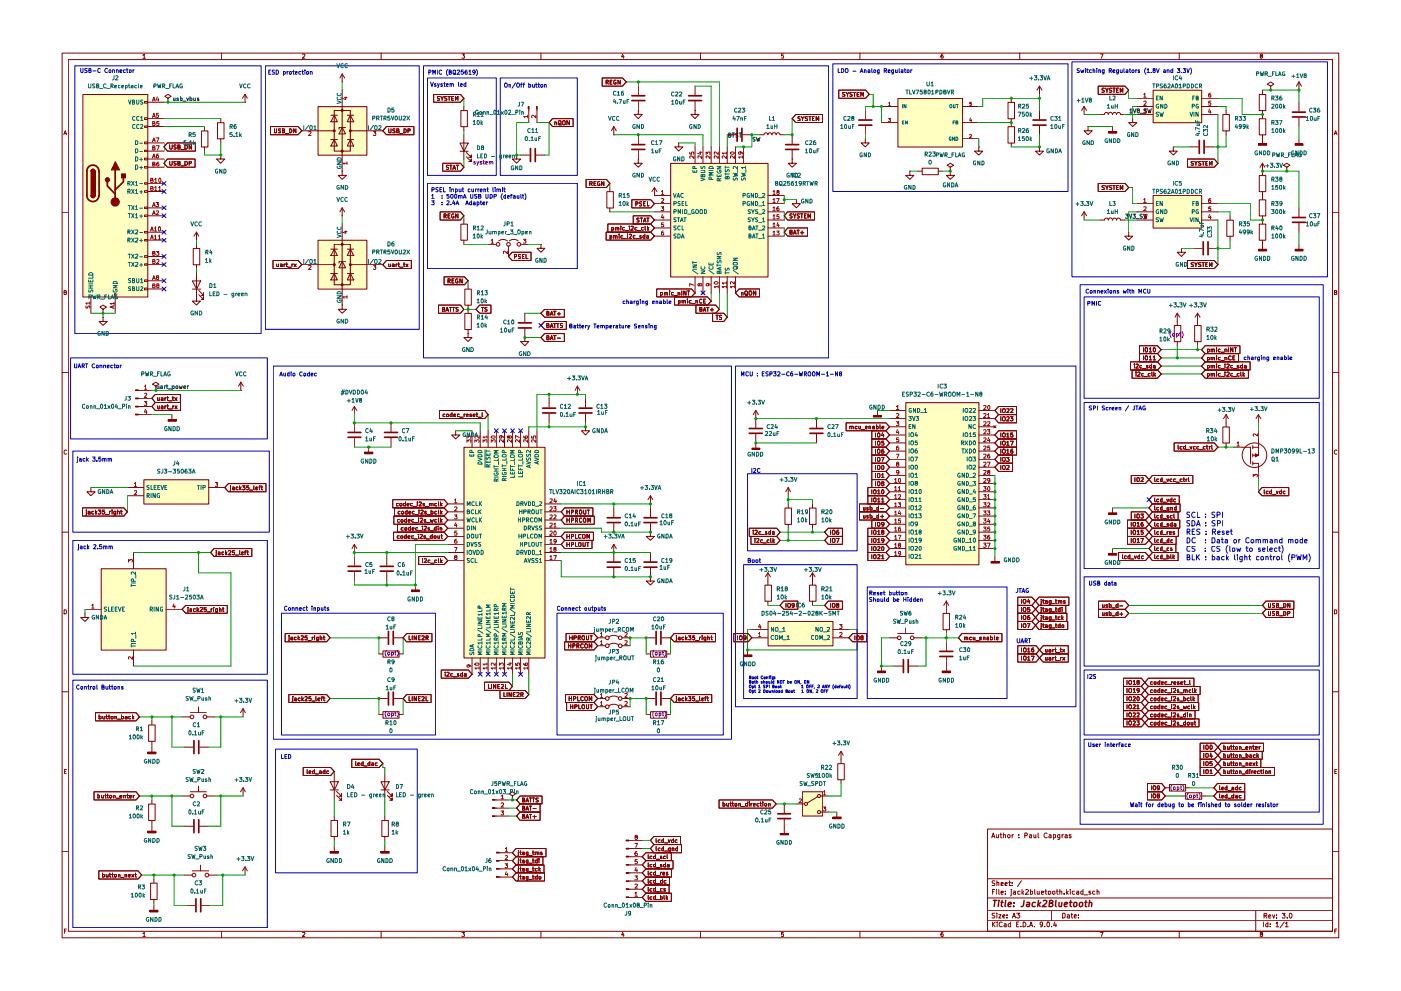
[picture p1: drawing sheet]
<svg xmlns="http://www.w3.org/2000/svg" width="420mm" height="297mm" viewBox="0 0 420 297" stroke-linecap="round" stroke-linejoin="round" font-family="sans-serif">
<g fill="none" stroke="#840000" stroke-width=".3">
<path d="M18.6 15.9h382.9v265.2h-382.9zM20.5 17.9h379.1v261.2h-379.1zM42.8 16.6l.5-.4v1.2M42.8 17.4h.8M66.5 15.9v2M90.8 16.3l.4-.1 .2 .4-.7 .8h.7M114.3 15.9v2M138.5 16.2h.8l-.4 .5 .4 .1v.6h-.8M162.2 15.9v2M186.8 16.2l-.4 .8h.8M187 16.6v.8M210.1 15.9v2"/>
<path d="M234.9 16.2h-.5v.6h.5l.1 .4-.2 .2h-.4M257.9 15.9v2M282.8 16.2l-.4 .1-.2 .9 .2 .2h.5v-.6l-.5-.1-.2 .2M305.8 15.9v2M330 16.2h.8l-.5 1.2M353.7 15.9v2M378.1 16.8l-.1-.5h.5v.4l-.5 .1 .1 .6 .5-.2-.2-.4M19.1 40.4l.5-1.2 .4 1.2M19.3 40h.6M400.1 40.4l.5-1.2 .4 1.2M400.2 40h.6M18.6 63.8h1.9"/>
<path d="M399.6 63.8h1.9M19.2 87.6l.6-.1v-.4l-.6-.1v1.3h.5l.3-.4-.4-.3M400.2 87.6l.6-.1v-.4l-.6-.1v1.3h.5l.2-.6-.3-.1M18.6 111.7h1.9M399.6 111.7h1.9M20 135l-.4-.1-.4 .3v.7l.4 .2h.4M400.9 135a.58 .58 0 0 0-.8 .5 .58 .58 0 0 0 .8 .6M18.6 159.5h1.9M399.6 159.5h1.9M19.2 182.8h.5l.2 .2 .1 .5-.3 .5h-.5zM400.2 182.8h.5l.2 .2-.2 1h-.5zM18.6 207.3h1.9"/>
<path d="M399.6 207.3h1.9M19.3 231.2h.4M19.9 230.6h-.6v1.3h.6M400.3 231.2h.4M400.9 230.6h-.6v1.3h.6M18.6 255.3h1.9M296.2 248.5h103.4v30.6h-103.4zM297.4 251.1l.5-1.4 .5 1.4M297.5 250.7h.7M298.8 250.2l.1 .8h.6M299.5 250.2v.9M299.9 250.2h.6"/>
<path d="M300.1 249.7v1.2l.4 .2M301 250.3l.5-.1 .1 .9M301 249.7v1.4M302.3 250.3l.5-.1 .1 .2-.2 .7-.5-.2zM303.5 250.2v.9M304 250.2l-.5 .2M305.6 251v.1M305.6 250.2v.2M307.3 250.4h.7v-.6l-.7-.1v1.4M308.8 250.2h.5l.1 .9M309.4 250.5h-.5l-.2 .3 .2 .3 .5-.1M310 250.2l.1 .8h.5"/>
<path d="M310.6 250.2v.9M311.3 249.7v1.2l.3 .2M314 249.9a.63 .63 0 0 0-.9 .5 .63 .63 0 0 0 .9 .6M314.6 250.2h.5l.1 .9M315.2 250.5l-.7 .3 .3 .3 .4-.1M315.9 251h.7l-.1-.8h-.6v1.4M317.8 251l-.4 .1-.2-.2 .1-.7h.5v1.1l-.2 .3-.4-.1M318.5 250.2v.9M318.9 250.2l-.4 .2M319.4 250.2h.6v.9M320 250.5h-.5l-.1 .3 .1 .3 .5-.1M321.2 250.2l-.6 .2 .6 .3v.3h-.6"/>
<path d="M399.6 255.3h1.9M19.3 279.1h.4M19.9 278.5h-.6v1.2M42.8 279.8l.5-.3v1.2M66.5 279.1v2M90.8 279.6l.6-.1v.3l-.7 .9h.7M114.3 279.1v2M138.5 279.5h.8l-.4 .4 .4 .2v.5h-.8M162.2 279.1v2M186.8 279.4l-.4 .8h.8M187 279.8v.9M210.1 279.1v2"/>
<path d="M234.9 279.5h-.5v.5a.45 .45 0 0 1 .5 .1 .45 .45 0 0 1 0 .6l-.5-.1M257.9 279.1v2M282.8 279.5l-.4 .1-.2 .8 .1 .3 .6-.1-.2-.7-.5 .3M296.2 275.8h103.4M296.2 273h103.4M296.2 269.2h103.4M296.2 263.4h103.4M297.6 276.4v1.4M297.6 267.3h.5M297.8 277l.6 .8M298.3 266.6h-.7v1.5M298.4 273.7l-.8 .1-.1 .4 .7 .3 .2 .3-.3 .4-.6-.1"/>
<path d="M298.4 264.1l-.8 .1v.4l.5 .2 .3 .4-.2 .2h-.7M298.4 276.4l-.8 .8M298.8 266.6v.2M298.8 267.1v1M299 273.7v.1M299 264.7l.6-.1v.8M299 264v1.4M299 274.2v1M299 276.4v.1M299 276.9v.9M299.6 274.2h.6l-.6 1h.6M299.6 266.6v1.4l.1 .1"/>
<path d="M300.2 267.5h.7l-.1-.4h-.6v.9h.6M300.2 265l.7-.2-.1-.2h-.6v.8h.6M300.6 276.5l-.1-.1a.67 .67 0 0 0-.9 .7 .67 .67 0 0 0 1 .6M300.7 274.7l.7-.2-.2-.3h-.4l-.1 .7 .3 .3 .3-.1M301.2 276.9l.6 .1v.8M301.4 265l.7-.2-.2-.3-.4 .1-.1 .7 .6 .1M301.5 267.9v.2M301.5 267.1v.2M301.8 277.2l-.7 .3 .2 .3 .5-.1M302 275v.2M302 274.2v.2M302.5 264.5h.6"/>
<path d="M302.8 264v1.4h.3M303.1 276.9h-.4l-.4 .2 .1 .6h.7M303.1 276.4v1.4M303.3 267.1v1.2l-.3 .3M303.3 266.6v.2M303.5 265.3v.1M303.5 264.6v.2M303.6 275.2l.5-1.5 .4 1.5M303.8 274.7h.7M304 267.1h.5v1M304.5 267.5l-.6 .2 .2 .4 .4-.1M304.9 273.7h.9l-.5 .5 .5 .3-.1 .5-.1 .2-.7-.2"/>
<path d="M304.9 277h.4M305.6 276.4h-.7v1.4h.7M305.8 279.1v2M305.9 267.1l-.7 .1v.7l.7 .1M306.2 277.7v.1M306.3 264l-1.2 1.8M306.5 266.6v1.5M306.7 267.5l.3 .6M306.8 276.4a.73 .73 0 0 1 .9 .7 .73 .73 0 0 1-.9 .7zM307 267.1l-.5 .5M307.6 266.8l.5-.2 .3 .4-.9 1.1h.9M308.3 277.7v.1"/>
<path d="M308.8 277.8l.4-1.4 .5 1.4M308.9 277.4h.6M309 267.1h.5l.2 .3-.2 .7-.5-.1M309 266.6v1.5M310.2 277.7v.1M310.3 266.6v1.3l.3 .2M311.1 267.1v.8l.1 .2 .5-.2M311.7 267.1v1M312.3 267.5h.7l-.1-.4h-.6v.9h.6M312.7 277l-.3 .3-.4-.1v-.8l.7 .1v1l-.4 .3h-.3M313.4 277.7v.1M313.4 267.1h.5"/>
<path d="M313.6 266.6v1.3l.3 .2M314.1 276.4a.69 .69 0 0 1 .7 .5 .69 .69 0 0 1-.3 .8v.1a.84 .84 0 0 1-.4-1.4zM314.5 267.1h.5l.1 .3v.4l-.3 .3-.4-.3zM315.4 277.7v.1M315.4 273v2.8M315.7 267.2h.6l.1 .6-.3 .3-.5-.3zM316.3 276.4l-.3 1h.9M316.7 276.9v.9M316.8 267.1h.5M317 266.6v1.3l.3 .2M317.8 267.2l.5-.1 .1 1M317.8 266.6v1.5"/>
<path d="M318.7 273.7h.5l.2 .4v.7l-.4 .4h-.3zM319.1 267.9v.2M319.8 266.6v1.5M320 267.5l.4 .6M320.1 274.2h.5l.1 1M320.4 267.1l-.6 .5M320.7 274.5l-.5 .1-.2 .2 .2 .4 .5-.1M321 266.6v.2M321 267.1v1M321.2 274.2h.5M321.4 273.7v1.2l.3 .3M322.2 274.7l.6-.2-.1-.3h-.5v.7l.1 .3 .4-.1"/>
<path d="M322.2 267.1h-.5l-.1 .3 .1 .6h.5M322.9 267.1h.5l.1 1M323.4 275v.2M323.4 274.2v.2M323.5 267.5l-.7 .2 .2 .4 .5-.1M324.8 267.1h-.5l-.2 .3 .3 .7 .4-.1M324.8 266.6v1.5M325.1 268.2h1.1M327.1 267.1h-.5v.4l.5 .1 .1 .3-.6 .1M328.3 267.1h-.5l-.1 .3 .2 .7 .4-.1M329 267.2l.5-.1 .1 1M329 266.6v1.5"/>
<path d="M330 279.5h.8l-.5 1.2M353.7 279.1v2M376.6 273v6.1M378.1 280l-.1-.4 .5-.1v.4l-.5 .2v.5l.5 .1 .1-.5-.2-.2M379 276.4v1.4M379.1 274.4h.7l.1-.5-.8-.1v1.4M379.4 274.4l.5 .8M380.2 276.9h-.4l-.2 .2v.6h.6M380.2 276.4v1.4M380.4 274.7l.7-.2-.1-.3-.5 .1-.1 .7 .3 .2 .3-.1M380.9 277.7v.1M380.9 276.9v.1"/>
<path d="M381.6 274.2l.4 1 .3-1M382.7 276.8l.3-.4v1.4M382.7 277.8h.8M382.8 275v.2M382.8 274.3v.1M384.5 273.8h.9l-.5 .5 .5 .1v.6l-.3 .2-.6-.2M385.1 276.4l-1.2 1.7M385.5 276.8l.4-.4v1.4M385.5 277.8h.8M386 275v.2M386.8 273.8a.68 .68 0 0 1 .7 .6 .68 .68 0 0 1-.7 .7l-.2-.5zM400.3 279.1h.4"/>
<path d="M400.9 278.5h-.6v1.2M42.8 280.7h.8"/>
</g>
<g fill="none" stroke="#840000" stroke-width=".42">
<path d="M297.9 269.9h1.1M298.4 269.9l-.2 1.8M299.5 270.5l-.2 1.2M299.6 269.9v.1M300.2 270.5h.7M300.5 269.9l-.2 1.6 .4 .2M301.6 269.9l-.2 1.6 .2 .2M302.4 271.1l.9-.2-.1-.3h-.6l-.3 .9 .3 .2h.5M304 271.6v.1M304.2 270.6v.1M307.1 269.9l-.2 1.6-.7 .2M308 270.6h.7v1.1"/>
<path d="M308.7 270.9l-.9 .4 .3 .4h.6M310.5 270.6h-.8l-.2 .8 .3 .3h.6M311.4 269.9l-.2 1.8M311.4 271.1l.6 .6M312.1 270.5l-.8 .7M312.9 270l.7-.1 .4 .3-.2 .4-1.3 1.1h1.2M314.7 270.7l1-.1v-.6l-.9-.1-.2 1.8h.7l.5-.3-.1-.5-.4-.2M316.7 269.9l-.2 1.6 .3 .2M317.6 270.5v1.2l.7-.1M318.5 270.5l-.2 1.2M319.2 271.1l1-.2-.1-.3h-.7l-.2 .9 .2 .2h.6M320.8 270.5h.7"/>
<path d="M321.1 269.9l-.2 1.6 .5 .2M322.1 270.6l.3-.1 .6 .1v.8l-.5 .3h-.5zM323.8 270.6l.3-.1 .6 .1-.1 1-.4 .1-.5-.1zM325.3 270.5h.7M325.7 269.9l-.2 1.8h.4M326.7 270.6h.7v1.1M326.8 269.9l-.3 1.8"/>
</g>
<g fill="#ffffc2">
<path d="M24.8 28.3h19.5v60.7h-19.5z"/>
<path d="M201.1 48.9h29.2v34.1h-29.2z"/>
<path d="M43.1 143.8h19.5v7.2h-19.5z"/>
<path d="M95.3 31.9h14.7v14.6h-14.7z"/>
<path d="M95.3 72h14.7v14.6h-14.7z"/>
<path d="M240.6 237.3h6.1v7.3h-6.1z"/>
<path d="M230.3 186.3h19.5v7.2h-19.5z"/>
<path d="M139.1 134h24.3v63.2h-24.3z"/>
<path d="M30.3 170.4h19.5v24.4h-19.5z"/>
<path d="M345.8 27h14.5v9.7h-14.5z"/>
<path d="M269.2 29.5h19.4v14.5h-19.4z"/>
<path d="M345.8 58.6h14.5v9.7h-14.5z"/>
<path d="M271.6 120.6h21.9v48.6h-21.9z"/>
</g>
<path d="M52 29.4l.1 .7h.4M52.5 29.4v.7M53.5 29.5h-.5l.2 .3h.3v.3h-.5M54.1 29v1.1h.4l.1-.6h-.5M54.9 30.3h.9M56 29.4l.3 .7 .3-.7M57 29v1.1h.5l.1-.6h-.6M58.1 29.4l.1 .7h.5M58.7 29.4v.7M59.6 29.5h-.4v.2l.5 .3-.5 .1" fill="none" stroke="#0f0f0f" stroke-width=".3"/>
<g fill="none" stroke="#840000" stroke-width=".3">
<path d="M24.8 28.3h19.5v60.7h-19.5zM43.3 30.4h1v.5h-1zM43.3 35.3h1v.5h-1zM43.3 37.8h1v.4h-1zM43.3 42.6h1v.5h-1zM43.3 45h1v.5h-1zM43.3 47.4h1v.5h-1zM43.3 49.9h1v.5h-1zM43.3 54.8h1v.4h-1zM43.3 57.1h1v.6h-1zM50.2 47.7h8.3v2.4h-8.3l-1-1.2zM50.2 42.8h8.4v2.5h-8.4l-1-1.3z"/>
<path d="M50.9 48.3v1l.2 .2 .5-.2v-1M50.9 43.4v1l.2 .3 .5-.3v-1M52.8 48.4h-.6v.4l.6 .4-.2 .3-.4-.1M52.8 43.5l-.6 .1v.3l.6 .5-.2 .3-.4-.1M53.3 48.9h.5l.2-.2-.1-.3-.6-.1v1.2h.5l.2-.5-.2-.1M53.3 44h.5l.2-.3-.7-.3v1.3h.5l.2-.5-.2-.2M54.3 49.7h.9M54.3 44.8h.9M55.5 48.3a.61 .61 0 0 1 .7 .6 .61 .61 0 0 1-.7 .6zM55.5 43.4a.65 .65 0 0 1 .7 .7 .65 .65 0 0 1-.7 .6zM56.7 48.9h.6v-.5l-.6-.1v1.2M57.4 43.4v1.3l-.7-1.3v1.3"/>
<path d="M43.3 62.1h1v.4h-1zM43.3 64.4h1v.5h-1zM43.3 69.3h1v.5h-1zM43.3 71.8h1v.4h-1zM43.3 76.6h1v.5h-1zM43.3 79.1h1v.4h-1zM58 74.5h1.9v4.9h-1.9zM58.9 73.2v1.2M58.9 79.3v1.2M34.3 88.1h.5v.9h-.5zM43.3 83.9h1v.5h-1zM43.3 86.4h1v.5h-1z"/>
<path d="M57.7 84.2h2.5l-1.2 2.5zM57.7 86.7h2.5M58.9 89v1.3h1.2l-1.2 1.1-1.2-1.1h1.2M58.9 89h.1M58.9 81.7v7.3M59.6 88.3l1.4 1.4v-.7v.7h-.6M59.6 87l1.4 1.6v-.8v.8h-.6"/>
</g>
<path d="M26.1 51.3v7.3" fill="none" stroke="#840000" stroke-width=".51"/>
<path d="M27.3 51.3h1.2v7.3h-1.2z" fill="#840000"/>
<path d="M27.3 51.3a.64 .64 0 0 1 .6-.6 .64 .64 0 0 1 .6 .6M27.3 51.4h1.3v7.2h-1.3z" fill="none" stroke="#840000" stroke-width=".3"/>
<path d="M27.4 50.9l.7-.1 .4 .5h-1.2z" fill="#840000"/>
<path d="M27.3 51.3a.64 .64 0 0 1 .6-.6 .64 .64 0 0 1 .6 .6M27.3 58.6a.64 .64 0 0 0 .6 .7 .64 .64 0 0 0 .6-.7" fill="none" stroke="#840000" stroke-width=".3"/>
<path d="M26 51.3a1.82 1.82 0 0 1 1.9-1.8 1.82 1.82 0 0 1 1.8 1.8M26 58.6a1.82 1.82 0 0 0 1.9 1.8 1.82 1.82 0 0 0 1.8-1.8" fill="none" stroke="#840000" stroke-width=".51"/>
<path d="M27.3 58.6h1.2a.64 .64 0 0 1-.6 .7 .64 .64 0 0 1-.6-.7z" fill="#840000"/>
<path d="M27.3 58.6a.64 .64 0 0 0 .6 .7 .64 .64 0 0 0 .6-.7" fill="none" stroke="#840000" stroke-width=".3"/>
<path d="M29.7 51.3v7.3" fill="none" stroke="#840000" stroke-width=".51"/>
<circle cx="32.2" cy="53.8" r=".64" fill="#840000"/>
<circle cx="32.2" cy="53.9" r=".64" fill="none" stroke="#840000" stroke-width=".3"/>
<path d="M34.6 48.5l1.3 2.4h-2.5z" fill="#840000"/>
<path d="M34.6 48.5l1.3 2.4h-2.5z" fill="none" stroke="#840000" stroke-width=".3"/>
<path d="M32.2 54.5v1.2l2.3 2.5M34.5 50.9v9.6M37 53.3v1.2l-2.5 2.4" fill="none" stroke="#840000" stroke-width=".51"/>
<circle cx="34.5" cy="60.5" r="1.23" fill="#840000"/>
<circle cx="34.5" cy="60.5" r="1.23" fill="none" stroke="#840000" stroke-width=".3"/>
<path d="M36.4 52.1h1.2v1.2h-1.2z" fill="#840000"/>
<g fill="none" stroke="#840000" stroke-width=".3">
<path d="M44.3 30.6h4.9M44.3 35.6h4.9M44.3 37.9h4.9M50.4 29.5l.9-.6-.9-.6-1 .6 1 .6v1.1M50.4 30.6h.1M60.4 39.2h2v4.9h-2zM61.3 37.9v1.3M65.2 36.8h2v4.8h-2zM66.2 35.6v1.1M73.5 30.6h.1M73.5 28.3l-.8 1.2M73.5 28.3l.7 1.2"/>
<path d="M73.5 28.3v2.3M115.9 37.9h8.2v2.5h-8.2l-1.1-1.2zM116.6 38.6l.1 1.2h.5l.1-1.2M118.4 38.7l-.4-.1-.2 .3 .1 .2 .5 .3v.3l-.6 .1M119 39.2l.5-.1v-.4l-.5-.1v1.2h.5l.2-.3-.3-.3M119.9 40h.9M121.2 38.6a.66 .66 0 0 1 .6 .4 .66 .66 0 0 1-.2 .8h-.4zM122.3 39.2h.6l.1-.5-.7-.1v1.2M138.2 33.1h2v4.9h-2zM139.1 31.9v1.2M139.1 37.9v1.3M36.4 52.1h1.2v1.2h-1.2z"/>
<path d="M44.3 42.8h4.9M44.3 45.3h4.9M44.3 47.7h4.9M44.3 50.1h4.9M44.3 54.9h4.9M44.3 57.4h4.9M61.3 44v1.3M66.2 46.5v1.2h1.2l-1.2 1.2-1.3-1.2h1.3M66.2 46.5h.1M66.2 41.6v1.2M132.8 48.9h5.3l1 1.2-1 1.2h-5.3zM134.5 49.6l-.6 .1v.3l.6 .4-.2 .4-.4-.1"/>
<path d="M134.9 49.5h.7M135.2 49.5v1.3M135.8 50.8l.4-1.3 .5 1.3M135.9 50.4h.6M136.8 49.5h.8M137.2 49.5v1.3M44.3 62.3h4.9M44.3 64.7h4.9M44.3 69.6h4.9M44.3 72h4.9M44.3 76.9h4.9M44.3 79.3h4.9"/>
<path d="M58.9 72h.1M58.9 69.6l-.7 1.2M58.9 69.6l.7 1.2M58.9 69.6v2.4M27.3 89v4.9M30.9 92.7l1-.7-1-.6-.9 .6 .9 .7v1.2M30.9 93.9h.1M34.5 89v4.9M44.3 84.2h4.9M44.3 86.6h4.9"/>
</g>
<g fill="none" stroke="#a90000" stroke-width=".3">
<path d="M45.7 30.3l.4-1.2 .5 1.2M45.7 35.2l.4-1.2 .5 1.2M45.8 37h.4l.3-.3-.7-.3v1.3h.5l.3-.4-.4-.3M45.9 30h.6M45.9 34.9h.6M47.2 29l-.3 1h.8M47.5 34h-.5l-.1 .5h.6v.6h-.6M47.5 29.5v.8M47.7 36.4h-.6l-.1 .6 .6-.1 .1 .6-.3 .2-.4-.2M45.2 54l.6-.1v-.4l-.6-.1v1.3h.5l.3-.4-.4-.3M45.2 56.5l.6-.1v-.4l-.6-.1v1.2h.6l.2-.5-.4-.1M45.7 42.5l.4-1.2 .5 1.2"/>
<path d="M45.7 47.3l.4-1.2 .5 1.2M45.8 44.3h.4l.3-.4-.7-.2v1.3h.5l.3-.5-.4-.2M45.8 49.2l.7-.3-.2-.3h-.5v1.2l.7-.1 .1-.3-.4-.2M45.9 42.2h.6M45.9 47h.6M46.4 53.8l.3-.4v1.3M46.4 56.2l.3-.3v1.2M46.4 54.7h.7M46.4 57.1h.7M46.8 41.3h.9l-.5 1.2M46.9 43.7h.9l-.6 1.3M47.5 46.1l-.4 .1-.2 .5 .1 .6h.5v-.6l-.3-.1-.3 .2"/>
<path d="M47.6 48.6l-.4 .1-.2 .8 .2 .3 .5-.1-.1-.6-.4-.1-.2 .3M47.6 56.2l.3-.3v1.2M47.6 57.1h.7M47.8 53.4a.68 .68 0 0 1 .5 .7 .68 .68 0 0 1-.5 .6l-.2-.5zM45.1 69.3l.5-1.3 .4 1.3M45.1 71.7l.5-1.3 .4 1.3M45.3 68.9h.6M45.3 71.3h.6M45.7 62l.4-1.3 .5 1.3M45.7 64.3l.4-1.1 .5 1.1M45.8 75.9h.5l.2-.4-.7-.1v1.1h.5l.3-.4-.4-.2M45.8 78.3h.5l.2-.3-.7-.3v1.3h.5l.3-.4-.4-.3"/>
<path d="M45.9 61.6h.6M45.9 64h.6M46.3 68.4l.4-.4v1.3M46.3 70.8l.4-.4v1.3M46.3 69.3h.7M46.3 71.7h.7M46.8 60.7h.8l-.4 .5h.3v.7l-.7-.1M46.9 63.2h.4l.3 .3-.8 .8h.8M46.9 75.4h.8l-.5 .4 .5 .1v.6h-.8M47 77.9l.6-.1 .1 .5-.8 .7h.8M47.5 70.8l.3-.4v1.3M47.5 71.7h.7"/>
<path d="M47.8 68a.68 .68 0 0 1 .4 .6 .68 .68 0 0 1-.4 .7l-.3-.3v-.8zM25.8 91.7l-.1 .4a.38 .38 0 0 0 .5 .2 .38 .38 0 0 0 .2-.5h.5v.6M26.9 90.8h-1.2l.4 .4M26.9 90.5v.7M33.9 91.8v.5M34.2 91.6l-1.2 .4 1.2 .5M34.2 90.9h-1.2l.4 .4M34.2 90.6v.7M45.7 83.8l.4-1.2 .5 1.2M45.8 85.6h.5l.2-.3-.7-.2v1.2h.5l.3-.4-.4-.3M45.9 83.5h.6M47.2 83.1l-.3-.2 .1-.3h.5v.5a.4 .4 0 0 0-.6 .2 .4 .4 0 0 0 .4 .5l.3-.2-.3-.5"/>
<path d="M47.2 85.6l-.2-.3 .1-.2h.5l.1 .3-.7 .4 .2 .5 .5-.2v-.4l-.3-.1"/>
</g>
<g fill="none" stroke="#006464" stroke-width=".3">
<path d="M38.5 30l.4 1.2 .4-1.2M39.7 30.6h.5l.2-.4-.7-.2v1.2h.5l.2-.5-.3-.1M40.5 35a.61 .61 0 0 0-.8 .3 .61 .61 0 0 0 .3 .8l.5-.1M40.5 37.4l-.5-.1a.61 .61 0 0 0-.3 .8 .61 .61 0 0 0 .8 .3M41 30l.1 1.2 .6-.2v-1M41.7 35l-.4-.1-.3 .2 .1 1 .6-.1M41.7 37.4l-.6-.1-.1 .3v.7l.3 .2 .4-.1M42.2 35.2l.3-.3v1.2M42.2 37.4l.6-.1v.4l-.7 .8h.7M42.2 36.1h.6M42.8 30.1h-.6v.5l.6 .1v.3l-.2 .2h-.4M38.4 54.9h.5v-.5h-.5v1.1"/>
<path d="M38.4 57.4l.5-.1v-.5l-.5-.1v1.3M38.6 54.9l.4 .6M38.6 57.4l.4 .6M39.5 54.4l.7 1.1M39.5 56.7l.7 1.3M40.2 54.4l-.7 1.1M40.2 56.7l-.7 1.3M40.6 42.2l.7 .2-.2 .9h-.5zM40.6 44.6h.5l.2 .3v.7l-.3 .2h-.4zM40.6 47h.4l.3 .3v.6l-.3 .4h-.4zM40.6 49.4h.4l.3 .4v.6l-.3 .3h-.4zM40.6 54.7l.4-.3v1.1"/>
<path d="M40.6 57.1l.4-.4v1.3M40.6 55.5h.7M40.6 58h.7M41.9 42.9h.9M41.9 45.4h.9M41.9 47.8h.9M41.9 50.2h.9M41.9 55h.9M41.9 57.5h.9M42.3 47.3v1M42.3 49.8v.9M42.3 57.1v.9"/>
<path d="M38.4 69.5h.5v-.5l-.5-.1v1.2M38.4 72l.5-.1v-.5h-.5v1.2M38.4 61.6h.7M38.4 64h.7M38.4 76.2h.7M38.4 78.7h.7M38.6 69.5l.4 .6M38.6 72l.4 .6M38.8 61.6v1.2M38.8 64v1.3M38.8 76.2v1.2M38.8 78.7v1.1"/>
<path d="M39.5 61.6l.7 1.2M39.5 64l.7 1.3M39.5 68.9l.7 1.2M39.5 71.4l.7 1.2M39.5 76.2l.7 1.2M39.5 78.7l.7 1.1M40.2 61.6l-.7 1.2M40.2 64l-.7 1.3M40.2 68.9l-.7 1.2M40.2 71.4l-.7 1.2M40.2 76.2l-.7 1.2M40.2 78.7l-.7 1.1"/>
<path d="M40.6 62l.4-.4v1.2M40.6 64.4l.4-.4v1.3M40.6 69h.7v.4l-.7 .7h.7M40.6 71.5l.6-.1 .1 .5-.7 .7h.7M40.6 76.3h.7v.4l-.7 .7h.7M40.6 78.7h.6l.1 .5-.7 .6h.7M40.6 62.8h.7M40.6 65.3h.7M41.9 62.4h.9M41.9 64.8h.9M41.9 69.7h.9M41.9 72.1h.9"/>
<path d="M41.9 77h.9M41.9 79.4h.9M42.3 64.3v1M42.3 71.6v1M42.3 78.9v.9M26.6 83.9v.6h1.3v-.6M26.6 86.4h1.3M26.6 85.7h1.3M26.6 85.1h1.3M26.7 86.9l.1 .6h.3l.4-.6 .4 .2-.1 .4M26.7 82a.66 .66 0 0 1 .8-.3 .66 .66 0 0 1 .4 .8h-1.3zM27.2 84.1v.4"/>
<path d="M27.2 85.7v.7M27.9 82.8v.6h-1.3M34 86.9v.5l.2 .1 .9-.1v-.6h-.5v.2M34 85.6h1.1l-1.1 .7h1.1M34 84.6a.66 .66 0 0 1 .7-.3 .66 .66 0 0 1 .4 .7h-1.1zM39.2 83.6h-.6v.4l.5 .2 .1 .3-.3 .3-.4-.1M39.2 86l-.4-.1a.38 .38 0 0 0-.2 .5 .38 .38 0 0 0 .5 .2v.5h-.6M39.7 84.1l.6-.1 .1-.3-.7-.2v1.3h.5l.2-.6-.3-.1M39.7 86.5h.4l.3-.2-.1-.3-.6-.1v1.2h.6l.1-.5-.3-.1M41 83.5l.1 1.3 .6-.3v-1M41 85.9l.1 1.2 .6-.1v-1.1M42.2 83.8l.3-.3v1.3"/>
<path d="M42.2 86l.4-.1 .2 .4-.7 .8h.7M42.2 84.8h.6"/>
</g>
<path d="M158.4 31.9h.3v.8h-.3z" fill="#840000"/>
<path d="M158.4 31.9h.3v.8h-.3z" fill="none" stroke="#840000" stroke-width=".3"/>
<path d="M160.9 31.9h.2v.8h-.2z" fill="#840000"/>
<g fill="none" stroke="#840000" stroke-width=".3">
<path d="M130 28.3h8.1l1 1.2-1 1.1h-8.1zM131.8 29h-.7v.4l.7 .3-.1 .4h-.6M132.2 28.9l.4 .6 .4-.6M132.6 29.5v.6M134 29h-.7v.4l.7 .3-.1 .4h-.6M134.4 28.9h.6M134.7 28.9v1.2M135.5 29.5h.4M136.1 28.9h-.6v1.2h.6M136.6 30.1v-1.2l.4 .8 .3-.8v1.2M158.6 32.7v4M160.9 31.9h.2v.8h-.2z"/>
<path d="M161 32.7v4M165.7 35.6h6.2v2.3h-6.2l-1-1.2zM166.4 36.7h.6v.7M166.4 36.6v.8M167.5 36.3l.2-.1 .5 .1v1l-.2 .1-.5-.1zM167.6 37.1l.7 .4M168.7 36.3l.3-.1 .5 .1v1l-.3 .1-.5-.1zM170.8 36.2v1.2l-.8-1.2v1.2M180.6 23.4h6.1l1.1 1.2-1.1 1.2h-6.1zM181.8 24.6h.6v-.6h-.6v1.2M182 24.6l.5 .6M183 24.6h.4"/>
<path d="M183.6 24h-.6v1.2h.6M184.1 37.9v2.5M184.1 37.9l-.7 1.3M184.1 37.9l.7 1.3M184.7 24h-.5l-.1 .3 .1 .8h.5v-.4h-.1M186 24v1.2l-.7-1.2v1.2M138 42.9h2.4l-1.3 2.4zM138 45.3h2.4M139.1 40.4v7.3M139.9 47l1.4 1.4v-.7v.7h-.8M139.9 45.7l1.4 1.5v-.7v.7h-.8M154.9 46.5v1.2h1.2l-1.2 1.2-1.2-1.2h1.2"/>
<path d="M154.9 46.5h.1M156.1 46.5h2.7M160.8 46.5h2.6M175.8 53.8h6.1l1 1.1-1 1.3h-6.1zM176.9 55l.6-.1 .1-.3-.7-.2v1.2M177.2 55l.4 .6M178.1 54.9h.5M178.7 54.4h-.6v1.2h.6M179.8 54.4h-.4a.61 .61 0 0 0-.3 .8 .61 .61 0 0 0 .8 .3v-.4h-.2M181.1 54.4v1.2l-.7-1.2v1.2M182 57.4h1.9v5h-1.9zM182.9 56.2v1.2"/>
<path d="M184.1 40.4h.1M189.5 59.9h5.7l1.1 1.1-1.1 1.3h-5.7zM191.4 47.7v1.2h1.2l-1.2 1.2-1.2-1.2h1.2M191.4 47.7h.1M196.3 58.6h.1M196.3 58.6h4.8M196.3 56.2l-.8 1.2M196.3 56.2l.7 1.2M196.3 56.2v2.4M201.1 49h29.2v34h-29.2zM208.4 44v4.9M210.8 44v4.9"/>
<path d="M213.3 44v4.9M215.7 44v4.9M218.1 44v4.9M218.1 40.4h2.7M220.6 44v4.9M222.8 40.4h2.7M223 44v4.9M230.3 58.6h4.9M115.9 78.1h7.5v2.4h-7.5l-1.1-1.2zM116.6 79.2v.6h.5M117.1 79.2v.7M117.7 79.2h.4l.1 .7"/>
<path d="M118.2 79.4l-.6 .3 .2 .2 .4-.1M118.8 79.2v.7M119.1 79.2l-.3 .1M119.4 79.2h.4M119.5 78.7v1.1l.3 .1M121 79.2h.4M121.2 78.7v1.1l.2 .1M121.8 79.2l.5 .7M122.3 79.2l-.5 .7M132 63.5h6.1l1 1.2-1 1.3h-6.1zM133.2 64.8l.6-.1 .1-.4-.7-.2v1.3M133.4 64.8l.5 .6"/>
<path d="M134.4 64.7h.4M135 64.1h-.6v1.3h.6M136.1 64.2l-.1-.1a.6 .6 0 0 0-.6 .6 .6 .6 0 0 0 .7 .6v-.4h-.2M137.3 64.1v1.3l-.6-1.3v1.3M138.2 67.2h2v4.8h-2zM139.1 66v1.1M139.1 72v1.2M146.4 73.2h2.4M149.6 72.2l1.3-.4 1.3 .4M152.5 73.7v3.2M152.8 72.2l1.3-.5 1.3 .5M153.6 75.6h5.7v2.5h-5.7l-1.1-1.2z"/>
<path d="M154.3 77l.6-.1v-.5l-.6-.1v1.2M156.1 76.4h-.7v.4l.7 .3-.1 .4h-.6M156.1 73.2h2.5M156.6 76.9h.5M157.2 76.3h-.6v1.2h.6M157.7 76.3v1.2h.6M162.2 73.2v1.2h1.2l-1.2 1.2-1.2-1.2h1.2M162.2 73.2h.1M181.8 69.6h13.4l1.1 1.2-1.1 1.2h-13.4zM182.3 67.1h12.9l1.1 1.2-1.1 1.3h-12.9zM182.9 62.3v1.2M183 70.7h.5v.6l-.5 .1"/>
<path d="M183 70.6v1.2M183.5 68.2h.3l.3 .2-.1 .5h-.5M183.5 68.2v1.2M184.1 70.7l.5 .1v.7M184.1 70.6v.9M184.6 70.8l.1-.2 .4 .2v.7M184.6 68.3l.1-.1 .4 .1v.7M184.6 68.2v.8M185.1 68.3l.2-.1 .3 .1v.7M185.7 70.2v.2M185.7 70.6v.9M186.2 67.8v.1"/>
<path d="M186.2 68.2v.8M186.8 70.7l-.4-.1-.2 .3 .1 .5h.5M186.9 71.5h1M187.3 68.2h-.4l-.2 .2 .1 .5h.5M187.5 69.1h1M188.2 70.2v.2M188.2 70.6v.9M188.7 70.4l.4-.2 .3 .3-.8 1h.8M188.7 67.8v.1M188.7 68.2v.8M189.2 67.9l.6-.1 .1 .5-.8 .7h.8M189.9 64.7h5.3l1.1 1.3-1.1 1.1h-5.3z"/>
<path d="M190.4 70.7h-.5v.6l.5 .1M190.7 61.1l.6-.1v-.3l-.2-.2h-.4v1.2M190.7 71.5h.9M191 68.2l-.6 .1v.6h.6M191.2 69.1h.9M191.7 65.4h-.7v.4l.7 .4-.2 .3h-.5M192 65.4h.7M192.3 70.7l-.3-.1-.1 .3 .5 .4-.5 .1M192.4 65.4v1.1M192.4 60.5h-.4l-.2 .2 .1 .3 .5 .2v.4h-.6M193 66.5l.4-1.1 .3 1.1M193 68.2h-.4l-.2 .2v.5h.6"/>
<path d="M193 66.2h.6M193 61h.4M193.4 70.7l-.4-.1-.2 .3 .2 .6 .4-.1M193.4 70.2v1.3M193.5 67.8l.1 1.2M193.5 60.5h-.5v1.2h.5M194 70.7h.5v.8M194 65.4h.6M194.1 60.5v1.2h.5M194.1 67.8v1.2M194.2 68.5l.4 .5M194.3 65.4v1.1"/>
<path d="M194.5 70.9l-.6 .2 .2 .4 .4-.1M194.6 68.2l-.5 .5M196.3 61h4.8M196.3 63.5h4.8M196.3 66h4.8M196.3 68.3h4.8M196.3 70.8h4.8M230.3 61h4.9M230.3 63.5h4.9M230.3 66h4.9M230.3 68.3h4.9M230.3 70.8h4.9"/>
<path d="M119.9 80.1h.9M131.5 91.4h6.6l1 1.3-1 1.2h-6.6zM132.7 92.7l.6-.2-.1-.4h-.5v1.2l.6-.1v-.4l-.2-.1M133.2 83h6.1l1.1 1.2-1.1 1.1h-6.1zM133.7 93.3l.4-1.2 .4 1.2M133.9 93h.6M134.4 84.2h.6v-.5l-.6-.1v1.2M134.6 84.2l.4 .6M134.8 92.1h.7M135.1 92.1v1.2M135.6 84.2h.4M135.7 92.1h.7"/>
<path d="M136.1 92.1v1.2M136.1 83.6h-.5v1.2h.5M137.3 83.7l-.3-.1-.3 .3v.6l.3 .3h.3v-.6h-.1M137.4 92.1h-.6a.47 .47 0 0 0 .1 .5 .47 .47 0 0 0 .4 .2v.4h-.6M138.6 83.6v1.2l-.7-1.2v1.2M139.4 86.7h2v4.8h-2zM140.4 85.3v1.3M140.4 91.4v1.3M143.8 91.4h3.4v2.5h-3.4l-1.1-1.2zM144.4 92.1h.6M144.7 92.1v1.2M146 92.1l-.6 .2 .2 .4 .4 .2v.3h-.6"/>
<path d="M163.3 92.7h5.9v2.4h-5.9l-1.1-1.2zM163.3 100h5.9v2.4h-5.9l-1.1-1.2zM163.3 96.4h6.5v2.3h-6.5l-1.1-1.2zM164 93.9l.6-.1v-.4l-.6-.1v1.2h.6l.1-.4-.4-.2M164 97.5h.6v-.4l-.6-.2v1.3h.4l.3-.4-.4-.3M165 94.5l.4-1.2 .5 1.2M165 98.2l.4-1.3 .5 1.3M165.1 94.1h.6M165.1 97.8h.6M166 93.3h.8M166 96.9h.8M166.4 93.3v1.2"/>
<path d="M166.4 96.9v1.3M167 96.9h.6M167.1 94.1h1M167.3 96.9v1.3M167.6 93.6v.9M168.7 97l-.6 .1v.4l.6 .3-.2 .4-.4-.1M196.9 86.6h10.4l1.1 1.2-1.1 1.2h-10.4zM198.1 87.7l.4-.1 .2 .3-.2 .6-.4-.1M198.1 87.6v1.2M199.2 87.7l.5 .1v.7M199.2 87.6v.9M199.7 87.8l.2-.2 .3 .2v.7"/>
<path d="M200.8 87.2v.2M200.8 87.6v.9M201.9 87.7l-.3-.1-.3 .3 .1 .5h.5M202.2 88.6h.9M202.3 89h9.9l1.1 1.3-1.1 1.1h-9.9zM203.4 87.7l.5 .1v.7M203.4 87.6v.9M203.5 90.8h.5l-.1-.7h-.4v1.2M204.5 87.2v1.3M204.6 90.2l.4-.1 .1 .7M204.6 90.1v.7M205.1 90.3v-.2h.4l.1 .7"/>
<path d="M205.7 87.2v1.3l-.6-1.3v1.3M206.2 89.7h.1M206.2 87.2h.6M206.2 90.1v.7M206.5 87.2v1.3M207.3 90.1h-.5l-.1 .2 .1 .5h.5M207.4 91h1M208.4 83v4.8M208.7 90.2l.4-.1 .1 .7M208.7 91.4h5.9l1.1 1.3-1.1 1.2h-5.9zM208.7 90.1v.7M209.9 92.7l.5-.1v-.5h-.5v1.2l.6-.1 .1-.3-.4-.2"/>
<path d="M210.5 89.7a.61 .61 0 0 0-.8 .4 .61 .61 0 0 0 .3 .7h.5M210.5 87.5l.7 .6M210.8 83v4.8M210.9 93.3l.4-1.2 .4 1.2M211 93h.6M211 90.3h.4M211.2 87.5l-.7 .6M211.6 89.7h-.6v1.1h.6M211.9 92.1h.7M212.3 92.1v1.2M213 92.9h1M213.3 83v4.8"/>
<path d="M213.5 92.4v.9M213.7 93.9h3.4l1 1.2-1 1.3h-3.4zM214.7 94.5h.7M215.1 94.5v1.3M215.7 83v4.8M216.4 94.6l-.4-.1-.3 .2 .2 .4 .5 .1v.4l-.7 .1M218.1 83v4.8M220.6 83v4.8M221.7 86.6h6.1v2.4h-6.1l-1.1-1.2zM222.3 87.7l.5 .1v.7M222.3 87.6v.9M223.6 88.1l.6 .5"/>
<path d="M224.7 87.4l.3-.2 .4 .2 .1 .7-.4 .4-.4-.2zM226.7 87.2v1.3l-.7-1.3v1.3M164 101.2l.6-.1v-.3l-.6-.2v1.3h.4l.3-.5-.4-.2M164.7 119.4v2.7M165 101.9l.4-1.3 .5 1.3M165.1 101.4h.6M166 100.6h.8M166.4 100.6v1.3M167.1 101.3h1M173.1 115.7l-.6 1.3M173.1 115.7l.8 1.3M173.1 115.7v2.5"/>
<path d="M175.6 119.4v2.7M164.7 124v2.7M175.6 127.9v1.2h1.2l-1.2 1.3-1.2-1.3h1.2M175.6 124v2.7M117.8 149.8h15.4l1.1 1.2-1.1 1.2h-15.4zM118.1 154.7h15.1l1.1 1.2-1.1 1.2h-15.1zM118.3 152.2h14.9l1.1 1.2-1.1 1.3h-14.9zM119.5 150.9l-.6 .1v.6h.6M119.8 155.8l-.6 .1v.5l.6 .1M120 150.9l.6 .1-.2 .6h-.4zM120 153.3l-.4-.1-.2 .3 .1 .5h.5M120.3 155.8l.3-.1 .3 .3-.3 .5-.4-.2z"/>
<path d="M120.4 153.5l.4-.3 .3 .3-.1 .5h-.5zM121.6 150.5v1.1h-.5v-.7h.5M121.9 155.8l-.3-.1-.3 .3 .1 .5h.5M121.9 155.3v1.2M122.1 151.3l.6-.2-.1-.2-.5 .1 .1 .6h.4M122.1 153.3l-.3-.1-.3 .3 .1 .5h.5M122.1 152.9v1.2M122.4 156.1l.6-.1-.1-.3-.5 .2v.5l.5 .1M122.6 153.7l.6-.1-.2-.4-.4 .2v.5l.5 .1M123.7 150.9l-.6 .1v.5l.6 .1M124 151.8h.9M124 155.8l-.3-.1-.3 .3 .3 .5h.3"/>
<path d="M124.2 153.3l-.3-.1-.3 .3 .1 .5h.5M124.3 156.6h.9M124.5 154.2h.9M125.1 150.5h.1M125.1 150.9v.7M125.5 155.3v.1M125.5 155.7v.8M125.6 150.5h.6l.2 .2-.8 .9h.8M125.6 152.9v.1M125.6 153.2v.9M126 155.4l.5-.1 .2 .2-.7 1h.7M126.2 153l.5-.1 .2 .3-.7 .9h.7"/>
<path d="M127.3 150.9l-.5 .1 .2 .3h.3v.3h-.5M127.6 151.8h.9M127.7 155.8l-.5 .1 .5 .3v.3h-.5M127.8 153.3l-.5 .1 .1 .3 .4 .1v.2h-.5M127.9 156.6h1M128.1 154.2h.9M128.8 151l.5-.1v.7M128.8 150.9v.7M129 155.7l.3 .8 .2-.5 .2 .5 .3-.8M129.3 151l.5-.1 .1 .7M129.3 153.3l.6 .1v.6h-.6M129.3 152.9v1.2"/>
<path d="M131 150.9l-.6 .1v.6h.6M131 155.8l-.6 .1v.5l.6 .1M131 153.3l-.6 .1v.6h.6M131.5 150.5v1.1h.2M131.5 155.3v1.2h.2M131.5 152.9v1.1l.2 .1M132.1 150.5v1.1M132.1 152.9v1.2M132.1 155.3v1.2M132.2 151.2l.4 .4M132.2 156l.4 .5M132.2 153.7l.4 .4"/>
<path d="M132.6 150.9l-.5 .4M132.6 155.7l-.5 .5M132.6 153.2l-.5 .6M169.3 154.7h8.9v2.4h-8.9l-1-1.2zM169.3 152.2h8.5v2.5h-8.5l-1-1.3zM170 152.9v1.2M170 155.3v1.2M170 155.9h.8M170 153.4h.8M170.8 152.9v1.2M170.8 155.3v1.2M171.4 156l.6-.1v-.4l-.6-.2v1.2"/>
<path d="M171.4 153.5l.6-.1v-.3l-.6-.2v1.2M172.6 156l.5-.1v-.5l-.5-.1v1.2M172.6 153.5l.5-.1v-.5h-.5v1.2M172.8 156l.4 .5M172.8 153.5l.4 .6M173.7 153.1l.6-.2a.86 .86 0 0 1-.1 1.2l-.5-.2zM174.4 155.4l-.3-.1-.4 .3 .1 .8 .3 .1 .3-.1M175 152.9v.9l.3 .3 .4-.1v-1.1M175.2 155.3l.5 .1v1l-.3 .1h-.2l-.3-.4zM176.1 152.9h.7M176.3 156.5v-1.2l.3 .9 .4-.9v1.2M176.4 152.9v1.2"/>
<path d="M195.1 148.6l-.8 1.2M195.1 148.6l.6 1.2M195.1 148.6v2.4"/>
<circle cx="149.4" cy="73.2" r=".55"/>
<circle cx="152.5" cy="73.2" r=".55"/>
<circle cx="155.6" cy="73.2" r=".55"/>
<circle cx="223.8" cy="87.9" r=".61"/>
</g>
<g fill="none" stroke="#a90000" stroke-width=".3">
<path d="M158.2 34.9h-1.1l.3 .4M158.2 34.5v.8M160.7 34.5v.8l-.8-.8-.5 .3 .2 .5M198.4 57.4l.3-.3v1.2M198.4 59.6l.4-.1 .3 .4-.8 .8h.8M198.4 58.3h.7M206.8 45.6v.5l.6 .1v-.6h.6l-.1 .6M208.1 46.7v.8l-.7-.8-.6 .2 .2 .5M209.7 45.6h.8M210.1 45.5v.7l-.9-.2M210.5 46.7v.8l-.7-.8h-.4v.7M211.8 46.3v-.7l.4 .4 .2-.4h.5v.7"/>
<path d="M212.9 46.7v.8l-.6-.8h-.5v.7M215.4 46.7v.8l-.7-.8-.5 .1 .1 .6M215.4 45.6v.7l-.9-.7h-.3l.1 .6M217.8 46.7v.8l-.7-.8-.5 .2 .1 .5M217.8 45.9h-1.2l.3 .3M217.8 45.6v.6M219.1 45.6l1.1 .1a.61 .61 0 0 1-.5 .5 .61 .61 0 0 1-.7-.4zM220.2 46.7v.8l-.7-.8h-.4v.7M222 45.6l.2 .2v.3h-.7l.2-.5 .9 .1 .1 .4M222.7 47.1h-1.2l.3 .3M222.7 46.7v.7M231.8 57.4l.4-.3v1.2"/>
<path d="M231.8 59.9l.4-.4v1.2M231.8 58.3h.7M232.9 59.5h.8l-.5 1.2M233.2 57.6l-.2-.1 .2-.4 .5 .2-.7 .4 .2 .6 .5-.2-.3-.5M147.3 72.1l.4-.4v1.2M147.3 72.9h.7M152.1 75.3v.7l-.8-.7-.3 .2v.5M157 71.7h.7l-.4 .4 .4 .3-.1 .4h-.6M198.3 62h.8l-.5 .4 .5 .3-.1 .4h-.7M198.6 64.3l-.2 .9h.7M198.9 69.3l-.5 .2v.9h.6l.1-.5-.3-.2-.4 .2M198.9 64.8v.8"/>
<path d="M199 66.8h-.6v.6l.5-.1 .2 .5-.7 .1M231.8 62.3l.4-.3v1.2M231.8 64.8l.4-.5v1.3M231.8 67.1l.4-.3v1.2M231.8 69.6l.4-.3v1.1M231.8 60.7h.7M231.8 63.2h.7M231.8 65.6h.7M231.8 68h.7M231.8 70.4h.7M232.9 69.3h.8l-.4 .4 .4 .2-.1 .5h-.7M233.3 66.7l-.3 .9h.7"/>
<path d="M233.5 62h-.3l-.2 .2v.9h.6l.1-.4-.3-.3-.4 .3M233.5 67.2v.8M233.6 64.3h-.6v.6h.6l.1 .5-.3 .2-.4-.2M208.1 85.5l-1.3-.5v.8M209.8 85.3l.3-.3 .4 .2v.4l-.5 .1-.4-.7-.2 .1v.6l.4-.2M212.3 85l.2 .5-.7 .2v-.4l.2-.3 .9 .2v.4M214.2 84.6a.63 .63 0 0 1 .7-.2 .63 .63 0 0 1 .4 .6 .61 .61 0 0 1-.7 .2 .61 .61 0 0 1-.4-.6zM215.4 85.9h-1.2l.3 .4M215.4 85.6v.7M217.8 85.9h-1.2l.3 .4M217.8 84.8h-1.2l.3 .4M217.8 84.4v.8"/>
<path d="M217.8 85.6v.7M220.2 85.9h-1.2l.4 .4M220.2 84.4v.8l-.8-.8-.4 .3 .1 .5M220.2 85.6v.7"/>
</g>
<path d="M221.1 38.4v3.9M222.5 38.4v3.9M159.1 44.5v3.9M160.5 44.5v3.9M162.7 122.3h3.9M162.7 123.8h3.9M173.7 122.3h3.8M173.7 123.8h3.8" fill="none" stroke="#840000" stroke-width=".51"/>
<path d="M226.5 41.1l-.7 .1v.4l.7 .4-.3 .3-.4-.1M226.8 41.1l.4 1.2 .2-.8 .2 .8 .3-1.2" fill="none" stroke="#0f0f0f" stroke-width=".3"/>
<g fill="none" stroke="#006464" stroke-width=".3">
<path d="M201.9 58l.5 1.2 .4-1.2M203 59.2l.5-1.2 .3 1.2M203.1 58.8h.6M204.9 58.1l-.5-.1a.61 .61 0 0 0-.2 .8 .61 .61 0 0 0 .7 .3M207.8 51.1v.5h1.2v-.5M208.4 50.5v-.5h-.6v.5h1.2M208.4 51.2v.4M210.2 53.4l1.2 .4-1.2 .4M210.2 51.1h1l.2 .2-.1 .4h-1.1M210.2 49.9v.6h.5l.2-.5 .3-.1 .2 .2-.1 .4M210.7 52.6l.2-.3 .5 .2v.5h-1.2l.2-.7 .3 .2v.5M212.6 51.1h1.3"/>
<path d="M212.8 50h.9l.2 .5h-1.3zM213.3 53.8v-.5l-.5-.2-.2 .7h1.3M213.9 51.7h-1.3l.9 .5-.9 .3h1.3M215.1 52.3v.6h1.1v-.6M215.1 50h1.1l-1.1 .6h1.1M215.1 51.2a.59 .59 0 0 0 .4 .7 .59 .59 0 0 0 .7-.3v-.5h-.5v.3M215.6 54.2v-.6l-.5-.1v.7h1.1M215.6 52.5v.4M216.2 53.4l-.6 .4M217.5 50.8v.6a.55 .55 0 0 0 .8-.5h.3v.6M217.5 49.8v.7M217.5 51.8v.7"/>
<path d="M217.5 52.2h1.2M217.5 50.1h1.2M218.1 53.2l.2-.4 .4 .3v.5h-1.2l.2-.7 .4 .3v.4M219.9 51.9l1.2 .3-.9 .2 .9 .3-1.2 .2M220 53.3v.6h.5l.1-.5 .3-.1 .2 .3v.4M221.1 49.9v.7l-.9-.7-.3 .2 .1 .4M221.2 50.8v.9M222.3 51.9l1.2 .3-.8 .2 .8 .3-1.2 .2M222.4 53.3v.6h.4l.2-.5 .4-.1 .1 .7M222.8 58.6h.6l.1-.5-.7-.1v1.2M223.5 50.2h-1.2l.4 .3M223.5 49.9v.6"/>
<path d="M223.7 50.8v.9M224.7 58h-.4a.61 .61 0 0 0-.3 .8 .61 .61 0 0 0 .8 .3v-.4h-.3M226 58v1.2l-.7-1.2v1.2M226.6 58h.4a.66 .66 0 0 1 .2 .7 .66 .66 0 0 1-.6 .5zM227.5 59.3h.9M228.7 58.1l.5-.1 .2 .3-.8 .9h.8M202.1 61h.7l.1-.4-.3-.2h-.5v1.2M202.1 63.5h.5l.3-.3-.1-.3-.7-.1v1.2M202.8 65.3h-.6v.5a.38 .38 0 0 1 .5 .2 .38 .38 0 0 1-.2 .5l-.4-.1M202.8 67.7l-.7 .1v.4l.7 .4-.3 .3-.4-.1M202.8 70.2l-.7 .1v.3l.6 .2 .1 .2-.3 .4-.4-.1M203.1 65.3h.7"/>
<path d="M203.3 70.1h.3l.4 .3v.6l-.4 .4h-.3zM203.4 64v-1.2l.4 .9 .3-.9v1.2M203.5 65.3v1.2M204 60.5l-.5-.1-.2 .2 .2 .4 .5 .1v.4l-.7 .1M204 67.8l-.5-.1a.66 .66 0 0 0-.3 .7 .66 .66 0 0 0 .6 .5l.2-.1M204 66.5l.5-1.2 .4 1.2M204.1 66.1h.6M204.3 71.4l.4-1.3 .4 1.3M204.5 71h.6M204.6 67.7v1.2h.5M204.6 61h.3M204.7 62.8v1.2"/>
<path d="M205.1 60.4h-.5v1.2h.5M205.1 65.3h.7M205.3 62.8l.5 .1 .2 .3-.2 .8h-.5zM205.4 65.3v1.2M205.7 60.4v1.2h.5M206.2 64.2h1M207.8 79.4h1.2l-1.2 .7h1.2M207.8 78.3v.7M207.8 78.7h1.2M208.1 62.9l-.3-.1-.4 .4 .2 .8 .6-.1v-.4h-.3M208.9 62.8l.5 .2 .1 .7-.2 .3h-.5a.86 .86 0 0 1 .1-1.2zM210 63l.2-.2 .5 .2-.1 1h-.5z"/>
<path d="M210.3 79.9l-.1 .6 .3 .2 .7-.1 .1-.7M211.2 62.8a.66 .66 0 0 1 .7 .5 .66 .66 0 0 1-.2 .7h-.5zM212.6 78.8v.6h1.3v-.6M212.8 79.9l-.2 .4 .3 .4 .9-.2-.1-.6M213.2 79v.4M215.1 76.9h1.1l-1.1 .7h1.1M215.1 79.2v.6M215.1 79.5h1.1M215.1 78.1v.6l.3 .1 .7-.7 .1 .7M215.1 75.7v.4a.38 .38 0 0 0 .4 .2 .38 .38 0 0 0 .2-.5h.5v.6M219.9 77.4h1.2l-1.2 .7h1.2M220 79.9h1l.1 .5-.1 .3h-1l-.1-.3z"/>
<path d="M220 78.7h1l.1 .5-.1 .2h-1l-.1-.2zM221.2 79.8l-.4 .7M222.8 61h.7l-.1-.6h-.6v1.2M224.6 68.2h.5l.1-.4-.6-.1v1.2h.4l.3-.4-.3-.3M224.6 70.7l.6-.1v-.3l-.6-.2v1.3h.4l.3-.4-.3-.3M224.7 60.5a.56 .56 0 0 0-.7 .5 .56 .56 0 0 0 .7 .6l.1-.5h-.3M225 62.9h-.5v.4l.5 .2v.3l-.6 .2M225 65.3h-.5a.47 .47 0 0 0 0 .5 .47 .47 0 0 0 .5 .2v.4h-.6M225.4 62.8l.4 .7 .4-.7M225.4 65.3l.4 .6 .4-.6M225.6 68.9l.5-1.2 .4 1.2M225.6 71.4l.5-1.3 .4 1.3"/>
<path d="M225.7 71h.6M225.7 68.6h.6M225.8 63.5v.5M225.8 65.9v.6M226 60.4v1.2l-.7-1.2v1.2M226.6 60.4a.64 .64 0 0 1 .6 .6 .64 .64 0 0 1-.6 .6zM226.7 67.7h.6M226.7 70.1h.6M227 67.7v1.2M227 70.1v1.3M227.2 62.9l-.4-.1-.2 .3 .1 .2 .5 .2v.5h-.6M227.2 65.3h-.5a.55 .55 0 0 0 .5 .7v.4h-.6"/>
<path d="M227.5 64.2h.9M227.5 61.7h.9M227.5 66.6h.9M227.5 69h.9M227.5 71.5h.9M228.7 60.7l.3-.3v1.2M228.7 62.9l.4-.1 .3 .4-.8 .8h.8M228.7 65.6l.3-.3v1.2M228.7 67.8l.5-.1 .2 .4-.8 .8h.8M228.7 70.4l.3-.3v1.3M228.7 61.6h.7M228.7 66.5h.7"/>
<path d="M228.7 71.4h.7M207.7 81l1.6 1.1M207.8 80.7h1.2M210.2 81.2h1.2l-1.2 .8h1.2M212.6 81l1.5 1.1M215.6 81.5l.3-.3 .3 .2v.6h-1.1v-.6h.5v.6M215.9 80.2v.6M216.2 80.1l-1.1 .4 1.1 .4M217.5 80.3l.1 .7h.3l.5-.7 .3 .3-.1 .4M217.5 81.4v.7M217.5 81.8h1.2M219.9 81l1.5 1.1"/>
</g>
<path d="M50.4 125.7h2.4v.5h-2.4z" fill="#840000"/>
<g fill="none" stroke="#840000" stroke-width=".3">
<path d="M30.9 95.1v1.3h1.3l-1.3 1.1-1.2-1.1h1.2M30.9 95.1h.1M46.6 118.2h7.5v2.4h-7.5l-1-1.2zM46.7 115.7l1-.6-1-.5-1 .5 1 .6v1.3M46.7 117h.1M47.2 119.2v.7l.6 .1M47.8 119.2v.9M48.3 119.3h.6v.8M48.9 119.5l-.6 .1v.4h.6M49.4 119.2v.9M49.8 119.2l-.4 .3M50 119.2h.5"/>
<path d="M50.2 118.9v1l.3 .2M51.6 119.2h.6M51.8 118.9v1l.4 .2M52.4 119.2l.7 .9M53.1 119.2l-.7 .9M72.2 117h.1M72.2 114.6l-.7 1.1M72.2 114.6l.8 1.1M72.2 114.6v2.4M46.6 120.6h7.6v2.4h-7.6l-1-1.2zM47.2 121.7v.6l.2 .2 .4-.2M47.8 121.7v.8"/>
<path d="M48.3 121.8h.6v.7M48.9 122l-.6 .1v.3h.6M49.4 121.7v.8M49.8 121.7l-.4 .2M50 121.7h.5M50.2 121.2v1.1l.3 .2M50.4 125.8h2.5v.5h-2.5zM50.6 120.1h1M50.6 122.6h1M51.6 124.3v1.4M51.8 121.7v.8M52.2 121.7l-.4 .2"/>
<path d="M52.5 121.7l.6 .8M53.1 121.7l-.6 .8M24.7 152.2h12.5l1 1.2-1 1.3h-12.5zM25.9 153.2v1.1l-.2 .2M25.9 152.9v.1M26.4 153.3l.6 .1v.7M27 153.6l-.6 .1v.3h.6M27.3 146.1v1.3h1.2l-1.2 1.2-1.2-1.2h1.2M28.1 153.3l-.6 .1v.6h.6M28.6 152.9v1.2M28.7 153.7l.3 .4M29 153.2l-.4 .6"/>
<path d="M29.5 152.9h.7l-.4 .4 .4 .3-.1 .4h-.6M31.3 152.9h-.6l-.1 .5h.7v.6h-.7M31.6 154.2h.9M32.9 153.2v.9M33.2 153.2l-.3 .3M33.6 152.9v.1M33.6 153.2v.9M34.7 153.2v1.1l-.2 .2-.4-.1M34.7 153.3l-.6 .1v.6h.6M35.2 153.4l.2-.2 .4 .2v.7M35.2 152.9v1.2M36.2 153.2h.5"/>
<path d="M36.3 152.9v1l.4 .2M38.2 146.1h4.9M38.2 148.6h4.9M43.1 143.8h19.5v7.3h-19.5zM62.6 146.1h4.8M68.5 144.9h11.3v2.5h-11.3l-1.1-1.3zM69.2 146v1.1l-.3 .1M69.2 145.6v.1M69.8 146l.5 .1v.7M70.3 146.3l-.6 .2 .1 .3 .5-.1M71.4 146h-.4l-.2 .2 .1 .5h.5M71.9 145.6v1.2"/>
<path d="M72 146.3l.3 .5M72.3 146l-.4 .5M72.7 145.6h.8l-.4 .4 .3 .1v.6l-.7-.1M74.6 145.6h-.6l-.1 .5h.7l.1 .5-.3 .2-.5-.2M74.8 146.9h1M76.1 145.6v1.1l.2 .1M76.7 146.4l.5-.1v-.3h-.5v.7h.5M77.6 146h.5M78.1 145.6h-.3v1.2M78.3 146h.4M78.5 145.6v1.1l.2 .1"/>
</g>
<g fill="none" stroke="#0f0f0f" stroke-width=".3">
<path d="M47.1 115.7v.6l.6 .1M47.7 115.7v.8M48.2 115.7l.6 .1v.7M48.8 116l-.6 .1v.3h.6M49.3 115.7v.8M49.7 115.7l-.4 .2M49.9 115.7h.5M50 115.3v1l.4 .2M50.5 116.6h.9M51.6 115.7l.6 .1v.6h-.6M51.6 115.7v1.2M52.7 115.8l.5-.1 .1 .7h-.6z"/>
<path d="M53.8 115.7l.2 .8 .3-.6 .1 .6 .3-.8M55.1 116.1l.6-.1-.2-.3-.4 .1v.5l.5 .1M56.2 115.7v.8M56.6 115.7l-.4 .2"/>
</g>
<path d="M40.3 144.9l.3-.3v1.2M40.3 147.2l.6-.1 .1 .5-.8 .7h.8M40.3 145.8h.7M64.6 144.6h.7l-.4 .5 .4 .1v.5h-.7" fill="none" stroke="#a90000" stroke-width=".3"/>
<g fill="none" stroke="#006464" stroke-width=".3">
<path d="M44.1 148.6l.6-.1v-.5l-.6-.1v1.3M44.4 148.6l.4 .6M44.7 145.5h-.4l-.3 .2 .2 .3 .5 .2v.4h-.7M45.3 145.5v1.2h.5M45.3 147.9v1.3M46.2 146h.5M46.6 147.9v1.3l-.7-1.3v1.3M46.8 145.5h-.6v1.2h.6M47.3 146h.5M47.8 148l-.1-.1a.64 .64 0 0 0-.6 .6 .64 .64 0 0 0 .6 .7l.1-.1v-.5h-.1M47.9 145.5h-.6v1.2h.6M48.3 145.5l.4 1.2 .4-1.2"/>
<path d="M49.4 146h.5M50 145.5h-.6v1.2h.6M59.2 145.5h.7M59.5 145.5v1.2M60.3 145.5v1.2M60.9 146.1l.7-.1v-.4l-.7-.1v1.2"/>
</g>
<path d="M40.6 116.8h.9v.3h-.9z" fill="#840000"/>
<path d="M40.6 116.8h.9v.3h-.9z" fill="none" stroke="#840000" stroke-width=".3"/>
<path d="M40.6 119.3h.9v.2h-.9z" fill="#840000"/>
<path d="M40.6 119.3h.9v.2h-.9z" fill="none" stroke="#840000" stroke-width=".3"/>
<path d="M40.6 121.8h.9v.2h-.9z" fill="#840000"/>
<path d="M40.6 121.8h.9v.2h-.9z" fill="none" stroke="#840000" stroke-width=".3"/>
<path d="M40.6 124.1h.9v.3h-.9z" fill="#840000"/>
<g fill="none" stroke="#840000" stroke-width=".3">
<path d="M95.4 32h14.6v14.5h-14.6zM100.2 33.1h4.9v12.2h-4.9zM100.2 34.5l1 2h-2zM100.2 41.8l1 2h-2zM139.4 93.9h2v4.9h-2zM140.4 100v1.2h1.2l-1.2 1.2-1.3-1.2h1.3M140.4 100h.1M140.4 92.7v1.2M140.4 98.7v1.3M157.4 93.9v2.6M157.4 98.5v2.7M41.5 117h4.1"/>
<path d="M41.5 119.4h4.1M157.4 101.2v1.2h1.2l-1.2 1.2-1.3-1.2h1.3M157.4 101.2h.1M40.6 124.1h.9v.3h-.9zM41.5 121.8h4.1M41.5 124.3h4.1M106.3 121.8l-.7 1.2M106.3 121.8l.7 1.2M106.3 121.8v2.5M106.3 126.7v2.7M106.3 131.3v2.7M131.7 123h13.7l1 1.3-1 1.2h-13.7z"/>
<path d="M133.4 124.2l-.3-.1-.3 .3 .2 .5h.4M133.9 124.2h.6v.7l-.6-.2zM135.6 123.7v1.2h-.5l-.1-.7h.6M136.1 124.5l.6-.3-.6 .1v.6h.6M137.8 124.2h-.6v.6l.6 .1M137.9 125.1h1M139.2 124.1v.8M139.5 124.1l-.3 .3M139.9 124.5l.6-.1-.2-.3-.4 .2v.4l.5 .2M141.4 124.2l-.5 .1 .2 .2h.3v.4h-.5M141.9 124.5l.6-.1-.2-.3-.4 .1v.7h.5M142.8 124.1h.5"/>
<path d="M143 123.7v1.2h.3M143.4 125.1h1M144.6 123.7l.2 1.2"/>
</g>
<path d="M43.3 115.8l.4-.4v1.3M43.3 118l.5-.1 .2 .3-.7 .9h.7M43.3 116.7h.7M43.3 120.3h.7l-.4 .4 .4 .3-.1 .5-.6-.1M43.6 122.7l-.3 .8h.8M43.9 123.1v.9" fill="none" stroke="#a90000" stroke-width=".3"/>
<path d="M155.4 96.8h3.9M155.4 98.3h3.9M104.4 129.6h3.8M104.4 131.1h3.8" fill="none" stroke="#840000" stroke-width=".51"/>
<path d="M100 39h.4v.4h-.4z" fill="#840000"/>
<path d="M95.3 39.2h4.9M99.2 34.5h2M100 39h.4v.4h-.4zM102.6 38.2l1 1.9h-1.9zM99.2 41.8h2" fill="none" stroke="#840000" stroke-width=".3"/>
<path d="M102.4 32.9h.4v.4h-.4z" fill="#840000"/>
<path d="M102.4 32.9h.4v.4h-.4z" fill="none" stroke="#840000" stroke-width=".3"/>
<path d="M102.4 45.1h.4v.4h-.4z" fill="#840000"/>
<path d="M102.6 31.9v14.6M103.6 38.2h-1.9v.5M104.1 34.5h2M105.1 39.2h4.9M102.4 45.1h.4v.4h-.4zM104.1 41.8h2" fill="none" stroke="#840000" stroke-width=".3"/>
<path d="M104.9 39h.4v.4h-.4z" fill="#840000"/>
<g fill="none" stroke="#840000" stroke-width=".3">
<path d="M81.1 37.9h8.3l1.1 1.3-1.1 1.2h-8.3zM82.3 38.6l.1 1.2 .6-.2v-1M84.2 38.7l-.5-.1a.38 .38 0 0 0-.1 .5 .38 .38 0 0 0 .5 .2v.5h-.6M84.7 39.2h.4l.2-.3v-.2l-.6-.1v1.2h.6v-.5l-.2-.1M85.6 40h.9M86.9 38.6a.66 .66 0 0 1 .6 .4 .66 .66 0 0 1-.2 .8h-.4zM88.7 38.6v1.2l-.6-1.2v1.2M90.5 39.2h4.8M102.6 24.6h.1M102.6 22.2v2.4M102.6 27v4.9M102.6 22.2l-.7 1.2"/>
<path d="M102.6 22.2l.8 1.2M104.9 39h.4v.4h-.4zM105.1 34.5l1 2h-2zM110 39.2h4.8M102.6 51.3v1.3h1.3l-1.3 1.2-1.2-1.2h1.2M102.6 51.3h.1M102.6 46.5v4.8M105.1 41.8l1 2h-2zM117.3 126.7v2.7M117.3 131.3v2.7M136.7 129.1v1.3h1.2l-1.2 1.2-1.2-1.2h1.2"/>
</g>
<path d="M92.5 39.5l.5-.1 .3 .2-.8 1h.8M103.3 29.2h.8M103.7 29v.8l-.9-.3M112 39.4h.7l-.3 .5 .3 .1v.5l-.2 .1-.5-.1M104.1 48.9h-1.2l.3 .4M104.1 48.5v.8" fill="none" stroke="#a90000" stroke-width=".3"/>
<g fill="none" stroke="#006464" stroke-width=".3">
<path d="M91.1 37.7v1.2M92.5 37.6l-1.1 1.5M93 37.7l.6 .1v.9l-.5 .2a.86 .86 0 0 1-.1-1.2zM94.1 38l.4-.3v1.2M94.1 38.9h.7M101.1 30.2l1.3 .4-1.3 .5M101.3 29.1l-.2 .4 .3 .4 .8-.1 .2-.3-.2-.4M101.3 27.9l-.1 .1a.64 .64 0 0 0 .3 .7 .64 .64 0 0 0 .7-.1l.2-.3-.2-.4M110.5 37.7v1.2M112 37.6l-1.1 1.5M112.4 37.8l.5-.1a.86 .86 0 0 1 0 1.2l-.5-.2zM113.6 37.8l.5-.1 .2 .3-.8 .9h.8"/>
<path d="M101.1 48.5h1.3l-1.3 .8h1.3M101.2 49.9l-.1 .1a.64 .64 0 0 0 .6 .5 .64 .64 0 0 0 .7-.5l-.2-.2h-.4v.2M101.2 47.5a.67 .67 0 0 1 .8-.2 .67 .67 0 0 1 .4 .7h-1.3z"/>
</g>
<path d="M115.3 129.6h3.9M115.3 131.1h3.9" fill="none" stroke="#840000" stroke-width=".51"/>
<path d="M109.3 135.5h2.5v.5h-2.5z" fill="#840000"/>
<g fill="none" stroke="#840000" stroke-width=".3">
<path d="M81.9 78.1h7.5l1.1 1.2-1.1 1.2h-7.5zM83 79.2v.6h.6M83.6 79.2v.7M84.1 79.2h.5l.1 .7M84.7 79.4l-.6 .1v.3h.6M85.2 79.2v.7M85.6 79.2l-.4 .1M85.8 79.2h.5M85.9 78.7v1.1l.4 .1M87.5 79.2v.7M88 79.2l-.5 .1M88.2 79.2l.6 .7"/>
<path d="M88.8 79.2l-.6 .7M95.4 72h14.6v14.7h-14.6zM100.2 73.2h4.9v12.1h-4.9zM100.2 74.7l1 1.9h-2zM102.6 64.7h.1M102.6 62.3l-.7 1.2M102.6 62.3l.8 1.2M102.6 62.3v2.4M86.4 80.1h.9M100.2 82l1 1.9h-2zM109.3 135.5h2.5v.5h-2.5zM110.6 134v1.5"/>
</g>
<path d="M100 79.1h.4v.5h-.4z" fill="#840000"/>
<path d="M95.3 79.3h4.9M99.2 74.7h2M100 79.1h.4v.5h-.4zM102.6 78.3l1 2h-1.9zM99.2 82h2" fill="none" stroke="#840000" stroke-width=".3"/>
<path d="M102.4 73h.4v.5h-.4z" fill="#840000"/>
<path d="M102.4 73h.4v.5h-.4z" fill="none" stroke="#840000" stroke-width=".3"/>
<path d="M102.4 85.1h.4v.5h-.4z" fill="#840000"/>
<path d="M102.6 72v14.6M103.6 78.3h-1.9v.5M104.1 74.7h2M105.1 79.3h4.9M102.4 85.1h.4v.5h-.4zM104.1 82h2" fill="none" stroke="#840000" stroke-width=".3"/>
<path d="M104.9 79.1h.4v.5h-.4z" fill="#840000"/>
<g fill="none" stroke="#840000" stroke-width=".3">
<path d="M191.4 33.1v1.2h1.2l-1.2 1.3-1.2-1.3h1.2M191.4 33.1h.1M191.4 25.8v2.6M191.4 30.4v2.7M208.4 33.1v1.2h-1.2l1.2 1.3 1.2-1.3h-1.2M208.4 33.1h.1M208.4 25.8v2.6M208.4 30.4v2.7M191.4 40.4v2.7M191.4 45v2.7M203.5 42.8v1.2h1.3l-1.3 1.3-1.1-1.3h1.1M203.5 42.8h.1"/>
<path d="M90.5 79.3h4.8M102.6 67.1v4.9M104.9 79.1h.4v.5h-.4zM105.1 74.7l1 1.9h-2zM110 79.3h4.8M102.6 91.4v1.3h1.3l-1.3 1.2-1.2-1.2h1.2M102.6 91.4h.1M102.6 86.6v4.8M105.1 82l1 1.9h-2zM225.5 134.3h2.4v.4h-2.4zM226.7 123v2.5M226.7 132.8v1.5"/>
<path d="M226.7 123l-.8 1.3M226.7 123l.7 1.3M229.4 175.4h2v4.8h-2zM230.3 171.7l-.8 1.2M230.3 171.7l.8 1.2M230.3 171.7v3.6M242.8 175.4h1.9v4.8h-1.9zM243.7 171.7v3.6M243.7 171.7l-.8 1.2M243.7 171.7l.7 1.2M311.6 179h8.9v2.4h-8.9l-1-1.2zM312.3 179.7h.1"/>
<path d="M312.8 179.7v1l.4 .1M316.7 179.7v1l.3 .1M225.5 188.7h4.8M225.5 191.2h4.8M230.3 180.2v1.2M230.3 186.3h19.5v7.3h-19.5zM235 180.2h4.3v2.4h-4.3l-1.1-1.2zM235.7 180.8v1.2M236.5 180.8l.5 .2-.1 1-.6-.1-.1-.6zM238.2 181.4l-.2 .2-.4-.1v-.6h.6v.9l-.2 .2h-.4M243.7 180.2v1.2M248.4 180.2h4.2v2.4h-4.2l-1.1-1.2z"/>
<path d="M249.1 180.8v1.2M249.8 188.7h4.8M249.8 191.2h4.8M249.9 180.8l.5 .2v.3l-.2 .7h-.4l-.2-.4zM251.1 181.4l-.2-.3 .2-.3 .4 .1v.4a.5 .5 0 0 0-.5 .1 .5 .5 0 0 0 0 .6l.5-.1v-.5h-.2M255.7 189.9h4.2v2.5h-4.2l-1.1-1.2zM256.4 190.6v1.2M258.4 191.1l-.3-.3 .2-.2h.4l.1 .4a.51 .51 0 0 0-.6 .7h.6l-.1-.6M312.3 180v1.2l-.2 .1M312.7 180h.5M312.8 196h7.6v2.5h-7.6l-1.1-1.3zM312.8 193.5h7.6v2.5h-7.6l-1.1-1.2z"/>
<path d="M313.5 197v.8h.5M313.5 194.6v.8l.5-.1M313.5 180.1l.6 .1v.6M314 194.6v.8M314 197v.9M314.1 180.3l-.6 .1v.4h.6M314.6 197.1l.5 .1v.7M314.6 194.6l.5 .2v.6h-.5v-.4l.5-.1M315.1 197.4h-.4l-.2 .2 .2 .3 .4-.1M315.2 180v1l-.2 .3-.4-.1M315.2 180.1l-.6 .1v.6h.6M315.5 180.9h.9"/>
<path d="M315.7 194.6v.8M315.7 197v.9M316.1 197l-.4 .3M316.1 194.6l-.4 .2M316.3 197h.4M316.3 194.6h.4M316.5 196.7v1.1l.2 .1M316.5 194.2v1.2h.2M316.5 180h.5M316.8 198h1M316.8 195.6h1M317.4 180.2l.2-.2 .3 .2v.6"/>
<path d="M317.4 180v.8M317.9 180.2l.2-.2 .3 .2v.6M317.9 194.6h.4M318.1 194.2v1.2h.2M318.1 197v.9M318.4 197l-.3 .3M318.7 197l.7 .9M318.7 194.6l.6 .8M319.3 194.6l-.6 .8M319.4 197l-.7 .9M319.4 180.1l-.5 .1 .5 .3v.3h-.5M329.4 180.2h8l1.1 1.2-1.1 1.2h-8z"/>
<path d="M329.4 182.6h8l1.1 1.2-1.1 1.3h-8zM330.6 181.3v.7l.5-.1M330.6 183.6v.8h.5M331.1 181.3v.7M331.1 183.6v.9M332.1 181.3l-.5 .1 .5 .3v.3h-.5M332.1 183.7l-.5 .1 .1 .3h.4v.3h-.5M332.7 180.8v1.2h.5v-.6l-.5-.1M332.7 183.7l.5 .1v.6h-.5M332.7 183.3v1.2M333.5 184.6h.9M333.5 182.2h.9"/>
<path d="M335.3 180.8v1.2h-.5l-.1-.6 .6-.1M335.3 183.7l-.6 .1v.6h.6M335.3 183.3v1.2M335.8 181.6h.9M335.8 184.1h.9M336.3 183.6v.9M379.6 182.6h8.3v2.5h-8.3l-1-1.3zM379.6 180.2h8.4v2.4h-8.4l-1-1.2zM380.4 183.3v1.1l.2 .1 .5-.3v-.9M380.4 180.8l.1 1.2 .6-.1v-1.1M382.3 183.3l-.7 .2 .1 .3 .5 .2v.4h-.6M382.3 180.9l-.5-.1a.38 .38 0 0 0-.1 .5 .38 .38 0 0 0 .5 .2v.5h-.6"/>
<path d="M382.8 183.8h.5l.2-.3-.7-.2v1.2h.5l.2-.5-.3-.2M382.8 181.4h.4l.3-.2-.1-.3-.6-.1v1.2h.6l.1-.5-.3-.1M383.7 184.6h.9M383.7 182.2h.9M385 183.3h.4a.66 .66 0 0 1 .2 .8 .66 .66 0 0 1-.6 .4zM385 180.8a.66 .66 0 0 1 .6 .5 .66 .66 0 0 1-.2 .7h-.4zM386.2 183.9l.6-.1v-.5h-.6v1.2M386.8 180.8v1.2l-.6-1.2v1.2M336.9 205.7h5.4l1 1.2-1 1.3h-5.4zM336.9 208.2h5.4l1 1.2-1 1.2h-5.4zM336.9 210.6h5.4l1 1.2-1 1.2h-5.4zM336.9 213h5.4l1 1.2-1 1.3h-5.4z"/>
<path d="M338 206.3v1.3M338 208.8v1.3M338 211.2v1.2M338 213.7v1.2M338.6 206.5l.2-.2 .5 .2v.7l-.2 .4-.5-.2zM338.6 209l.5-.2a.86 .86 0 0 1 0 1.3h-.3a.79 .79 0 0 1-.2-1.1zM338.6 211.4l.2-.2 .5 .2-.1 1-.6-.1zM339.9 206.8l.3-.5v1.3M339.9 209l.4-.2 .2 .3-.7 1h.7M339.9 211.3l.4-.1 .2 .4-.7 .8h.7M339.9 213.8l.5-.1 .1 .3-.7 .9h.7M339.9 207.6h.6"/>
<path d="M341 211.6l.3-.4v1.2M341 213.8h.6v.4l-.6 .7h.6M341 212.4h.6M341.1 208.9l.3-.1 .2 .2v.8l-.2 .3a.71 .71 0 0 1-.3-1.2zM341.6 206.9l-.5 .2-.1-.5 .2-.3 .4 .2v.8l-.5 .3M240.6 237.3h6.1v7.3h-6.1zM245.3 238.8l-3.2 1.9M246.1 238.6h2.4M251.2 228.9h2v4.8h-2zM252.2 225.2v3.7M252.2 233.7v1.2M252.2 225.2l.7 1.2"/>
<path d="M252.2 225.2l-.7 1.2M349.4 236.1h1.3M350.7 235.2h4.9v1.9h-4.9zM354.3 238.6h1.2M355.5 236.1h1.2M355.6 237.6h4.8v2h-4.8zM360.3 238.6h1.3M238.8 241h2.4M246.1 243.4h2.4"/>
<circle cx="257.3" cy="191.1" r=".57"/>
<circle cx="338.9" cy="214.3" r=".57"/>
<circle cx="245.6" cy="238.6" r=".47"/>
<circle cx="241.7" cy="241" r=".47"/>
<circle cx="245.6" cy="243.4" r=".47"/>
</g>
<g fill="none" stroke="#a90000" stroke-width=".3">
<path d="M92.5 79.7l.5-.2 .3 .3-.8 1h.8M103.3 69.3h.8M103.7 69.2v.7l-.9-.3M112 79.5h.7l-.3 .5 .3 .1v.5l-.2 .2-.5-.2M104.1 89h-1.2l.3 .4M104.1 88.6v.8M227.5 189.9l.3-.3v1.2M227.5 190.8h.7M227.8 187.1l-.3 .9h.8M228.1 187.5v.9M251.8 187.2h.8l-.5 .4 .5 .3-.1 .4h-.7M251.8 189.7l.5-.1 .3 .2-.8 1h.8"/>
<path d="M239.7 239.5l.4-.1 .3 .4-.8 .8h.8M247 237.3l.3-.3v1.3M247 238.3h.6M246.9 241.9h.7l-.4 .4 .4 .2v.5h-.7"/>
</g>
<g fill="none" stroke="#006464" stroke-width=".3">
<path d="M91.1 77.7v1.3M92.5 77.7l-1.1 1.5M93.1 77.7l.5 .2v.9l-.2 .2h-.3l-.2-.4zM94.1 78.1l.4-.4v1.3M94.1 79h.7M101.1 70.4l1.3 .4-1.3 .4M101.3 69.3h-.1a.64 .64 0 0 0 .3 .7 .64 .64 0 0 0 .7-.1l.2-.3-.2-.3M101.3 68.1l-.2 .2a.65 .65 0 0 0 .6 .5 .65 .65 0 0 0 .7-.5l-.2-.2M110.5 77.7v1.3M112 77.7l-1.1 1.5M112.4 77.9l.2-.2 .4 .2 .1 .7-.2 .4-.5-.2zM113.6 77.9l.4-.2 .3 .4-.8 .9h.8"/>
<path d="M101.1 88.6h1.3l-1.3 .8h1.3M101.2 89.9l-.1 .2a.64 .64 0 0 0 .6 .6 .64 .64 0 0 0 .7-.6l-.1-.2h-.5v.2M101.2 87.6a.66 .66 0 0 1 .7-.2 .66 .66 0 0 1 .5 .7h-1.3zM232 188v1.2l-.7-1.2v1.2M232 190.6l-.5-.1a.61 .61 0 0 0-.2 .8 .61 .61 0 0 0 .7 .3M232.5 190.7l.2-.2 .6 .2v.8l-.3 .2-.5-.2zM232.6 188.2l.5-.2a.86 .86 0 0 1 .1 1.2h-.5zM233.6 189.4h.9M233.8 191.7v-1.2l.4 .8 .4-.8v1.2M234.7 188.4l.4-.4v1.2M234.7 189.2h.8M234.9 191.8h.9"/>
<path d="M236.1 190.8l.3-.3v1.2M236.1 191.7h.6M244 190.6l-.5-.1-.2 .3v.6l.4 .3 .3-.1M244.7 190.5l.6 .2v.8l-.3 .2h-.2l-.3-.4zM245.4 188v1.2l-.7-1.2v1.2M245.9 191.7v-1.2l.3 .8 .4-.8v1.2M246 188.2l.2-.2 .4 .2-.1 1h-.5zM247 189.4h.9M247 191.8h.9M248.1 188.1h.7v.5l-.7 .6h.7M248.1 190.6h.7v.4l-.7 .7h.7"/>
</g>
<path d="M189.5 30.1h3.9M189.5 28.7h3.9M206.5 30.1h3.9M206.5 28.7h3.9M189.5 43.3h3.9M189.5 44.8h3.9" fill="none" stroke="#840000" stroke-width=".51"/>
<path d="M219.5 39.9h.8M219.9 39.9v1.2M221.3 40h-.7v.4l.7 .4-.2 .3h-.5M221.7 39.9h.6M222 39.9v1.2M218.5 40.5h.4l.3-.4-.7-.2v1.2h.5l.2-.5-.3-.1" fill="none" stroke="#0f0f0f" stroke-width=".3"/>
<path d="M225.5 134.5h2.3" fill="none" stroke="#840000" stroke-width=".42"/>
<path d="M223 196.3h2.5v.5h-2.5z" fill="#840000"/>
<g fill="none" stroke="#840000" stroke-width=".3">
<path d="M223.1 196.3h2.4v.5h-2.4zM224.2 194.8v1.5M283.8 180.2l-.8 1.2M283.8 180.2l.7 1.2M283.8 180.2v2.4M305.2 193.5h5.5l1 1.3-1 1.2h-5.5zM305.2 186.3h4.3l1.1 1.2-1.1 1.2h-4.3zM305.2 196h5.5l1 1.2-1 1.3h-5.5zM306.3 186.9v1.2M306.4 194.2v1.2M306.4 196.7v1.2M307 194.4l.3-.2 .4 .2-.1 1h-.5z"/>
<path d="M308.1 186.9h.8l-.5 1.2M308.2 194.6l.3-.4v1.2M308.2 197l.3-.3v1.2M308.2 195.4h.7M308.2 197.9h.7M309.3 196.7h.8l-.5 1.2M310 194.2l-.5 .1-.1 .4 .1 .7h.5a.43 .43 0 0 0 0-.5 .43 .43 0 0 0-.5-.2l-.1 .2"/>
<circle cx="307.3" cy="187.5" r=".57"/>
<circle cx="307.3" cy="197.3" r=".58"/>
</g>
<path d="M263.1 201.1h2.4v.5h-2.4z" fill="#840000"/>
<g fill="none" stroke="#840000" stroke-width=".3">
<path d="M305.2 179h4.3l1.1 1.2-1.1 1.2h-4.3zM306.3 179.7v1.1M308.4 179.6l-.2 .8h.7M264.3 199.6v1.5M266.8 191.2h2.4M268 199.6h2.7M269.2 189.9h4.9M271.6 188.2v1.7M272.6 199.6h2.7M274.1 191.2h2.4M283.8 192.4v2.7M283.8 196.9v2.7"/>
<path d="M305.2 181.4h4.3l1.1 1.2-1.1 1.2h-4.3zM305.2 183.8h4.3l1.1 1.3-1.1 1.2h-4.3zM306.3 182v1.3M306.3 184.5v1.2M306.9 182.2l.3-.2 .4 .2 .1 .7-.3 .4-.5-.2zM306.9 184.7l.5-.2a.86 .86 0 0 1 .1 1.2l-.6-.2zM308.7 184.5l-.5 .2v.9l.7-.1-.3-.6-.4 .3M308.7 180v.8M308.8 182h-.6v.6l.5-.1 .2 .5-.3 .3-.4-.2M311.6 181.4h8v2.4h-8l-1-1.2zM311.6 186.3h8.6v2.4h-8.6l-1-1.2zM311.6 183.8h8.4v2.5h-8.4l-1-1.2z"/>
<path d="M312.3 182.5v1.1h-.2M312.3 182v.2M312.3 187.3v1.2l-.2 .1M312.3 186.9v.1M312.3 184.9v1.1l-.2 .1M312.3 184.5v.1M312.7 182.5h.5M312.7 187.3h.5M312.7 184.9h.5M312.8 182v1.1l.4 .2M312.8 186.9v1.1l.4 .1M312.8 184.5v1l.4 .2"/>
<path d="M313.5 182.5l.6 .1v.7M313.5 187.4h.5l.1 .7M313.5 184.9l.6 .2v.6h-.6v-.4l.6-.1M314.1 182.7l-.6 .2v.3h.6M314.1 187.6l-.6 .1v.3h.6M315.2 182.5v1l-.6 .1M315.2 182.5h-.6v.6l.6 .1M315.2 187.3v1l-.2 .3-.4-.1M315.2 187.4l-.6 .1v.5h.6M315.2 185.7l-.6-.1 .1-.7h.5v.9l-.2 .3-.4-.1M315.5 183.4h.9M315.5 188.2h.9"/>
<path d="M315.5 185.8h.9M316.5 182.5h.5M316.5 187.3h.5M316.5 184.9h.5M316.7 182v1.1l.3 .2M316.7 186.9v1.1l.3 .1M316.7 184.5v1l.3 .2M317.9 182.5h-.3l-.3 .2 .1 .5h.5M317.9 187.4l-.3-.1-.3 .2 .1 .5h.5M317.9 184.9h-.5l-.1 .3 .1 .5h.5M317.9 182v1.3M317.9 186.9v1.2"/>
<path d="M318.4 184.5v1.2M318.5 182v.2M318.5 187.4l.5 .1v.5h-.5zM318.5 182.5v.8M318.5 185.3l.4 .4M318.9 184.9l-.5 .4M263.2 201.1h2.4v.5h-2.4z"/>
<circle cx="269.7" cy="191.2" r=".55"/>
<circle cx="273.6" cy="191.2" r=".55"/>
<circle cx="307.3" cy="180.2" r=".57"/>
</g>
<path d="M270.9 197.7v3.9M272.4 197.7v3.9M281.9 195.2h3.8M281.9 196.8h3.8" fill="none" stroke="#840000" stroke-width=".51"/>
<path d="M282.5 201.1h2.5v.5h-2.5z" fill="#840000"/>
<g fill="none" stroke="#840000" stroke-width=".3">
<path d="M118 159.5h15.2l1.1 1.3-1.1 1.2h-15.2zM119.2 157.1h14l1.1 1.2-1.1 1.2h-14zM120.9 158.2h-.3l-.3 .2 .2 .5h.4M121.4 158.2h.6l-.1 .7-.5-.1zM123.1 157.7v1.2h-.5l-.1-.7h.6M123.6 158.6l.6-.2-.2-.2h-.4v.7h.5M125.2 158.2h-.3l-.3 .2 .1 .5h.5M125.5 159.1h.9M126.7 157.7v.1M126.7 158.2v.7M127.2 157.8h.6v.4l-.7 .7h.7M128.8 158.2h-.4v.3l.5 .2-.5 .2"/>
<path d="M129.1 159.1h.9M130.8 157.7v1.2h-.4l-.1-.7h.5M131.4 157.7v.1M131.4 158.2v.7M132 158.2l.5 .1v.6M132 158.2v.7M119.7 160.6l-.6 .2 .1 .5h.5M120.1 160.8l.6-.2v.7h-.5zM121.8 160.6l-.6 .2 .1 .5h.5M121.8 160.2v1.2M122.3 161l.6-.1v-.3l-.6 .2 .2 .6 .4-.1M124 160.6l-.6 .1v.6h.6"/>
<path d="M124.2 161.5h.9M125.5 160.2v.1M125.5 160.6v.8M126 160.3l.6-.1 .1 .3-.8 .9h.8M127.6 160.6l-.5 .2 .6 .4-.6 .1M127.8 161.5h1M129.6 160.6l-.6 .2 .1 .5h.5M129.6 160.2v1.2M130.2 160.6l.6 .2-.1 .5h-.5zM131.3 160.6v.7h.5M131.8 160.6v.8M132.2 160.6h.5"/>
<path d="M132.4 160.2v1.1l.3 .1M282.8 183.9h2v4.9h-2zM283.8 182.6v1.2M283.8 188.7v1.2M283.8 199.6v1.5M288.5 189.9h12v2.5h-12l-1.1-1.2zM289.2 191.1l.4-.1 .1 .8M289.2 191v.8M289.7 191.2v-.2h.5v.8M291.3 191l-.6 .2 .1 .5h.5M291.8 191v.6l.6 .1M292.4 191v.8"/>
<path d="M292.7 191.9h.9M293.8 191.3h.6l-.1-.3-.5 .2 .2 .6 .3-.1M294.9 191.1l.5-.1v.8M294.9 191v.8M296 191h.5v.8M296.5 191.3h-.5v.4h.5M297.1 191l.6 .2-.1 .5h-.5M297.1 190.6v1.2M298.2 190.6l.2 1.2M298.8 191.3h.6l-.1-.3-.5 .2 .2 .6 .3-.1M282.6 201.1h2.4v.5h-2.4zM336.9 203.3h5.4l1 1.3-1 1.1h-5.4z"/>
<path d="M336.9 215.5h5.4l1 1.2-1 1.1h-5.4zM338 204v1.1M338 216.1v1.2M338.6 204.1l.2-.1a.59 .59 0 0 1 .6 .5 .59 .59 0 0 1-.6 .6l-.3-.4zM338.6 216.2l.2-.1 .5 .1v.7l-.2 .4-.5-.1zM339.9 204.3l.3-.3v1.1M339.9 216.2l.4-.1 .2 .3-.7 .9h.7M339.9 205.1h.6M341 216.1h.6l-.3 .5 .3 .1v.5l-.1 .1-.5-.1M341.2 204.5l-.2-.3 .1-.2h.4l.1 .4a.51 .51 0 0 0-.6 .7h.6l-.1-.6M344.4 203.3h13.7v2.4h-13.7l-1.1-1.1zM344.4 215.5h15.2v2.3h-15.2l-1.1-1.1z"/>
<path d="M344.4 205.7h15.5v2.5h-15.5l-1.1-1.3zM344.4 208.2h14.9v2.4h-14.9l-1.1-1.2zM344.4 213h14v2.5h-14l-1.1-1.3zM344.4 210.6h15.1v2.4h-15.1l-1.1-1.2zM345.6 204.4l-.6 .2 .1 .5h.5M345.6 216.6l-.3-.1-.3 .2 .3 .6h.3M345.6 206.8h-.3l-.3 .2 .3 .6 .3-.1M345.6 209.3l-.3-.1-.3 .3 .3 .6 .3-.1M345.6 214.1l-.3-.1-.3 .3 .1 .5h.5M345.6 211.7l-.6 .1 .1 .5 .5 .1M346.1 204.5l.5-.1 .1 .7h-.6zM346.1 216.6h.6l-.2 .7-.4-.1z"/>
<path d="M346.1 209.3h.6l-.2 .8-.4-.2zM346.1 214.2l.4-.2 .2 .8h-.6zM346.1 211.8h.6l-.1 .6-.5-.1zM346.3 206.8l.4 .1-.2 .7-.4-.2zM347.8 204.4l-.6 .1v.6h.6M347.8 216.6h-.6v.6l.6 .1M347.8 206.8l-.6 .1v.5l.6 .1M347.8 209.3h-.6v.6l.6 .1M347.8 214.1l-.6 .1v.6h.6M347.8 211.2v1.2h-.5l-.1-.6 .6-.1M347.8 204v1.1M347.8 206.3v1.3"/>
<path d="M347.8 208.8v1.3M347.8 213.7v1.2M347.8 216.1v1.2M348.3 204.7l.6-.1-.1-.2h-.5v.7h.5M348.3 216.9l.6-.1-.2-.3-.4 .1v.7h.5M348.3 207.2l.6-.1-.2-.3h-.4v.7h.5M348.3 209.6l.6-.1-.2-.3-.4 .1v.7h.5M348.3 214.5l.6-.1-.2-.4-.4 .1v.7h.5M348.3 212l.6-.1-.1-.2h-.5v.7h.5M349.9 204.4l-.6 .2 .1 .5h.5M349.9 216.6l-.3-.1-.3 .2 .1 .6h.5M349.9 206.8h-.3l-.3 .2 .1 .5h.5"/>
<path d="M349.9 209.3l-.3-.1-.3 .3 .1 .5h.5M349.9 214.1l-.3-.1-.3 .3 .1 .5h.5M349.9 211.7l-.6 .1 .1 .6h.5M350.2 205.2h.9M350.2 217.4h.9M350.2 207.7h.9M350.2 210.1h.9M350.2 215h.9M350.2 212.6h.9M351.4 216.1v.1M351.4 206.3v.2M351.4 208.8v.2"/>
<path d="M351.4 213.7v.1M351.4 211.2v.1M351.4 204.4v.7M351.4 206.8v.8M351.4 209.2v.9M351.4 211.7v.7M351.4 214v.9M351.4 216.5v.8M351.7 204.4l-.3 .2M351.9 216.2l.5-.1 .2 .5-.8 .7h.8M351.9 206.5l.5-.2 .2 .6-.8 .7h.8M351.9 209l.5-.2 .2 .5-.8 .8h.8"/>
<path d="M351.9 213.8l.6-.1 .1 .5-.8 .7h.8M351.9 211.3h.7v.5l-.8 .6h.8M352 204.7l.6-.1v-.2l-.6 .2v.4l.6 .1M353.5 216.6h-.4v.2l.5 .4-.5 .1M353.5 206.8h-.4v.3l.5 .3-.5 .1M353.5 209.3h-.4v.2l.5 .3-.2 .3-.3-.1M353.5 214.1h-.4v.3l.5 .3-.5 .1M353.5 211.7h-.4v.3l.5 .2-.1 .2h-.4M353.6 204.4l-.5 .2 .6 .4-.6 .1M353.8 217.4h1M353.8 207.7h1M353.8 210.1h1"/>
<path d="M353.8 215h1M353.8 212.6h1M354.1 204.7l.6-.1-.1-.2-.5 .2 .1 .5h.4M354.9 211.7l.2 .7 .2-.6 .3 .6 .3-.7M355 206.9l.5-.1v.8M355 209.3l.3-.1 .3 .3-.1 .5h-.5M355 204.4h.5M355 206.8v.8M355 208.8v1.3M355.2 204v1l.3 .1M355.5 216.6l-.3-.1-.3 .2 .3 .6h.3M355.5 206.9l.5-.1v.8"/>
<path d="M355.5 214.1l-.3-.1-.3 .3 .1 .5h.5M355.5 213.7v1.2M355.5 216.1v1.2M355.6 205.2h.9M356.1 216.6h.5v.7h-.3l-.3-.2zM356.1 213.7v.1M356.1 214v.9M356.6 209.3l-.3-.1-.3 .3 .3 .6 .3-.1M356.7 214.2l.2-.2 .3 .2v.7M356.7 214v.9M356.8 204l.2 1.1M356.8 211.7l-.6 .1 .2 .6h.4"/>
<path d="M357.1 206.8l-.5 .1v.5l.5 .1M357.1 208.8l.2 1.3M357.2 216.5v.7l.2 .1 .3-.1M357.3 211.2l.2 1.2M357.6 206.3v1.1l.3 .2M357.7 216.5v.8M357.8 208.8v1.3M357.9 209.5l.3 .6M358 211.2v1.2M358.1 212l.3 .4M358.1 216.5h.5M358.2 209.2l-.4 .4"/>
<path d="M358.3 216.1v1.1l.3 .1M358.3 206.3v1.3M358.4 207.1l.3 .5M358.4 211.7l-.4 .4M358.7 206.8l-.4 .5M344.1 237.3h4.3l1 1.3-1 1.2h-4.3zM344.1 234.9h4.3l1 1.2-1 1.2h-4.3zM345.3 235.5v1.2M345.3 238v1.2M345.9 238a.6 .6 0 0 1 .7 .5 .6 .6 0 0 1-.6 .7l-.2-.4zM346 235.5l.5 .2 .1 .7-.2 .3h-.5a.86 .86 0 0 1 .1-1.2zM347.3 238.5l-.3-.2 .1-.3h.5l.1 .4a.41 .41 0 0 0-.6 .2 .41 .41 0 0 0 .4 .6l.2-.1v-.5l-.2-.1"/>
<path d="M347.7 236.1l-.2 .2-.4-.1v-.6h.6v.9l-.6 .2M359.9 222.8h4.3l1.1 1.1-1.1 1.3h-4.3zM359.9 227.6h4.3l1.1 1.3-1.1 1.1h-4.3zM359.9 225.2h4.3l1.1 1.2-1.1 1.2h-4.3zM359.9 230h4.3l1.1 1.2-1.1 1.3h-4.3zM361 223.4v1.2M361 225.8v1.3M361 228.3v1.1M361 230.7v1.2M361.6 228.4l.3-.1 .4 .1-.1 1-.6-.1zM361.6 226l.5-.2a.86 .86 0 0 1 0 1.3l-.5-.3zM361.6 230.9l.6-.2a.86 .86 0 0 1-.1 1.2l-.5-.2z"/>
<path d="M361.9 223.4h.3a.86 .86 0 0 1-.1 1.2l-.5-.1v-.9zM362.9 231.1l.3-.4v1.2M362.9 231.9h.7M363.1 223.4a.68 .68 0 0 1 .5 .6 .68 .68 0 0 1-.5 .6l-.2-.2v-.8zM363.1 225.7l-.2 1h.7M363.4 226.2v.9M363.5 228.3h-.6v.6l.4-.2 .3 .6-.7 .1M365.1 237.3h8.2v2.5h-8.2l-1-1.2zM365.1 234.9h8.2v2.4h-8.2l-1-1.2zM365.8 238l.1 1.2M365.8 235.5l.1 1.2M366.3 222.8h12.7v2.4h-12.7l-1-1.3z"/>
<path d="M366.3 225.2h12.2v2.4h-12.2l-1-1.2zM366.3 230h16v2.5h-16l-1-1.3zM366.3 227.6h11.8v2.4h-11.8l-1-1.1zM366.4 238.8l.5-.1v-.3l-.5 .2v.4l.5 .1M366.4 236.4l.5-.2-.1-.2-.4 .1v.5l.5 .1M367 223.9h.5v.6h-.5M367 226.3h.5v.6l-.5 .1M367 231.1l.5 .1v.6h-.5M367 228.3v1.1h.5v-.6l-.5-.1M367 223.4v1.2M367 225.8v1.3M367 230.7v1.2"/>
<path d="M368 238.4l-.6 .2 .1 .5h.5M368 235.5v1.2h-.5v-.6h.5M368 238v1.2M368.1 223.8v.7h.5M368.1 226.2v.8l.5-.1M368.1 231.1v.7h.5M368.1 228.7v.7h.5M368.3 239.3h.9M368.3 236.9h.9M368.6 223.8v.8M368.6 226.2v.9M368.6 228.7v.7"/>
<path d="M368.6 231.1v.8M369.1 223.8h.4M369.1 226.2h.4M369.1 231.1h.4M369.1 228.7h.4M369.2 223.4v1.1l.3 .1M369.2 225.8v1.2l.3 .1M369.2 230.7v1.1l.3 .1M369.2 228.3v1.1h.3M369.5 236.1h.5v.6h-.5l.1-.4 .4-.1M369.7 223.8h.5M369.7 226.2h.5"/>
<path d="M369.7 231.1h.5M369.7 228.7h.5M369.9 223.4v1.1l.3 .1M369.9 225.8v1.2l.3 .1M369.9 230.7v1.1l.3 .1M369.9 228.3v1.1h.3M370 238.4l-.6 .2 .1 .5h.5M370 238v1.2M370.5 224l.4-.2 .3 .6-.4 .2zM370.5 231.3l.4-.2 .3 .2-.1 .5h-.5zM370.5 228.9l.5-.2 .2 .6-.5 .1zM370.6 226.3l.3-.1 .3 .3-.3 .6-.4-.3z"/>
<path d="M370.6 238.4h.4l.1 .8M371.1 238.7l-.6 .2 .2 .3 .4-.1M371.1 235.5v1.2h-.4l-.1-.6h.5M371.7 223.9l.2-.1 .3 .1v.7M371.7 226.3l.5 .1v.7M371.7 231.2l.2-.1 .3 .1v.7M371.7 228.8l.4-.1 .1 .7M371.7 223.8v.8M371.7 226.2v.9M371.7 228.7v.7M371.7 231.1v.8M372.2 238.4l-.6 .2 .1 .5h.5"/>
<path d="M372.2 236.1l-.3-.1-.3 .2 .2 .5h.4M372.5 224.7h.9M372.5 227.2h.9M372.5 232h.9M372.5 229.6h.9M373.6 224.2l.6-.1-.1-.3-.5 .1v.6h.5M373.7 226.3l.4-.1 .2 .3-.2 .6-.4-.1M373.7 228.8l.4-.1 .1 .7M373.7 225.8v1.3M373.7 228.7v.7M374.2 231.1h-.3l-.3 .2 .1 .5h.5M374.2 230.7v1.2"/>
<path d="M374.7 223.9h.5v.7M374.7 229l.6-.1-.1-.2-.5 .2 .1 .5h.4M374.7 223.8v.8M374.8 226.3l.5 .1v.7M374.8 230.7v.1M374.8 231.1v.8M375.3 226.5l-.6 .2 .2 .4 .4-.1M375.4 231.1v.8M375.7 223.8h.5M375.8 231.1l-.4 .2M375.8 228.7l.5 .7M375.8 223.4v1.1l.4 .1"/>
<path d="M376.1 231.5l.6-.1-.2-.3-.4 .1v.5l.5 .1M376.3 228.7l-.5 .7M376.4 226.3l-.3-.1-.3 .3 .3 .6 .3-.1M376.5 224.2l.6-.1-.1-.2h-.5v.6h.5M376.7 228.7h.4M376.9 228.3v1.1h.2M376.9 225.8v1.3M377.1 226.6l.3 .5M377.4 226.2l-.5 .5M377.6 223.8v.8M377.7 231.1h-.3l-.3 .2 .1 .5h.5M378 223.8l-.4 .2"/>
<path d="M378 231.1h.5M378.2 230.7v1l.3 .2M378.9 230.7v.1M378.9 231.1v.8M379.6 231.1l.5 .2-.3 .6-.3-.1zM380.6 231.2l.5-.1v.8M380.6 231.1v.8"/>
</g>
<path d="M123.4 176.8h2.3v.5h-2.3z" fill="#840000"/>
<g fill="none" stroke="#840000" stroke-width=".3">
<path d="M139.1 134.1h24.3v63.1h-24.3zM141.6 129.1v4.9M144 129.1v4.9M146.4 129.1v4.9M148.8 129.1v4.9M151.3 129.1v4.9M153.7 129.1v4.9M156.1 129.1v4.9M158.6 129.1v4.9M161 129.1v4.9M134.3 151h4.8M134.3 153.4h4.8"/>
<path d="M134.3 155.9h4.8M134.3 158.3h4.8M163.4 151h4.9M163.4 153.4h4.9M163.4 155.9h4.9M163.4 158.3h4.9M169.3 159.5h8.7v2.5h-8.7l-1-1.2zM184.1 152.2v2.7M184.1 156.9v2.6M195.1 156.9v3.9h1.2l-1.2 1.2-1.3-1.2h1.3M195.1 152.2v2.7M106.3 163.2l-.7 1.2"/>
<path d="M106.3 163.2l.7 1.2M106.3 163.2v2.4M116 166.8v2.7M116 171.4v2.8M123.4 176.8h2.4v.5h-2.4zM124.5 175.3v1.5M125.6 166.8h7.6l1.1 1.3-1.1 1.1h-7.6zM126.7 167.5v.1M126.7 167.9v.8M127.3 167.6l.4-.1 .2 .3-.7 .9h.7M128.9 167.9l-.5 .2v.4l.5 .2M129.2 168.8h.9"/>
<path d="M131 167.9l-.6 .1v.6l.6 .1M131.5 167.5v1.2h.2M132.1 167.5v1.2M132.2 168.2l.4 .5M132.6 167.9l-.5 .4M134.3 160.8h4.8M134.3 163.2h4.8M134.3 165.6h4.8M134.3 168.1h4.8M163.4 160.8h4.9M163.4 163.2h4.9M163.4 165.6h4.9"/>
<path d="M163.4 168.1h4.9M169.3 162h8.2v2.4h-8.2l-1-1.2zM170 160.8h.8M170 163.2h.8M170 160.2v1.2M170 162.6v1.2M170.8 160.2v1.2M170.8 162.6v1.2M171.4 160.8l.6-.2-.1-.4h-.5v1.2M171.4 163.2h.6v-.4l-.6-.2v1.2M172.6 160.2v1.2h.5M172.6 162.6v1.2h.5"/>
<path d="M173.7 162.6l.5 .2v.9l-.5 .1a.86 .86 0 0 1 0-1.2zM174.2 160.3l-.5-.1a.61 .61 0 0 0-.2 .8 .61 .61 0 0 0 .7 .3M174.8 162.6v1.1l.2 .1 .5-.2v-1M175.9 162.6h.7M176 161.4v-1.2l.4 .8 .4-.8v1.2M176.3 162.6v1.2M184.1 163.2v5.1M184.1 170.3v2.6M184.1 163.2l-.7 1.2M184.1 163.2l.7 1.2M195.1 165.6v2.7M195.1 170.3v2.6"/>
<path d="M141.6 197.2v4.9M144 197.2v4.9M146.4 197.2v4.9M148.8 197.2v4.9M151.3 197.2v4.9M153.7 197.2v4.9M156.1 197.2v4.9M158.6 197.2v4.9M169.3 192.4h8.8l1.1 1.1-1.1 1.3h-8.8zM169.8 189.9h8.3l1.1 1.3-1.1 1.2h-8.3zM170.5 193.5h.7M170.5 193v1.2"/>
<path d="M170.9 190.6v1.2M170.9 191.2h.7M171.2 193v1.2M171.6 190.6v1.2M171.8 193.6l.6-.1 .1-.3-.3-.2h-.4v1.2M172.1 191.2h.6l.1-.5-.7-.1v1.2M173 193.6l.6-.1v-.5h-.6v1.2M173.2 193.6l.5 .6M173.4 191.2h.6v-.6h-.6v1.2M173.7 191.2l.4 .6M174.7 190.6a.56 .56 0 0 1 .7 .5 .56 .56 0 0 1-.7 .6l-.2-.4zM174.9 193.1l-.4-.1-.3 .3 .1 .8h.6"/>
<path d="M175.6 193h.3a.73 .73 0 0 1 0 1.2h-.3a.86 .86 0 0 1 0-1.2zM175.9 190.6v.9l.2 .3 .4-.1v-1.1M176.7 194.2v-1.2l.4 .9 .4-.9v1.2M177 190.6h.6M177.3 190.6v1.2M179.2 191.2h2.5M179.2 193.5h2.5M182.6 190.9l1.5-.5 1.4 .5M182.6 193.3l1.5-.5 1.4 .5M186.5 191.2h2.5M186.5 193.5h2.5M113.6 214.2h1.2"/>
<path d="M114.9 213.3h4.8v2h-4.8zM119.6 214.2h1.3M169.6 208.2h8.5l1.1 1.2-1.1 1.2h-8.5zM169.9 210.6h8.2l1.1 1.2-1.1 1.2h-8.2zM170.7 208.8v1.3M170.7 209.4h.7M171.1 211.2v1.2M171.1 211.8h.7M171.4 208.8v1.3M171.8 211.2v1.2M172 209.5h.5l.2-.5-.2-.2h-.5v1.3M172.4 211.8h.6l.1-.5-.7-.1v1.2"/>
<path d="M173.2 208.8v1.3h.6M173.6 211.2v1.2h.6M174.6 211.4l.2-.2 .5 .2-.1 1h-.5zM174.9 209l-.4-.2-.3 .3 .1 .9 .6-.1M175.6 208.8l.5 .2a.79 .79 0 0 1-.2 1.1l-.4-.1a.86 .86 0 0 1 .1-1.2zM175.9 211.2l.1 1.2 .5-.1v-1.1M176.7 210.1v-1.3l.4 .8 .4-.8v1.3M177 211.2h.6M177.3 211.2v1.2M179.2 209.4h2.5M179.2 211.8h2.5M182.6 211.6l1.5-.5 1.4 .5"/>
<path d="M182.6 209.1l1.5-.5 1.4 .5M186.5 209.4h2.5M186.5 211.8h2.5M90.9 230h8.2l1.1 1.2-1.1 1.3h-8.2zM92.1 230.7v1.1l.2 .1M92.7 231.5l.5-.1v-.3h-.5v.7h.5M94.3 231.1h-.3l-.3 .2 .1 .5h.5M94.3 230.7v1.2M94.6 232h.9M95.8 231.1l.6 .1v.7M96.4 231.4h-.5l-.1 .2 .1 .3 .5-.1M97.5 231.1h-.4l-.2 .2v.5h.6"/>
<path d="M97.5 230.7v1.2M98.6 231.1h-.4l-.2 .2v.5h.6M105.5 227.6h8.2l1.1 1.3-1.1 1.1h-8.2zM106.7 228.3l.1 1.1M107.3 229l.6-.1-.1-.2-.5 .2 .1 .5h.4M108.9 228.3v1.1h-.4l-.2-.5 .6-.2M109.1 229.6h1M110.9 228.3v1.1h-.4l-.2-.5 .6-.2M111.5 228.7l.5 .2v.5h-.5v-.4l.5-.1M113.1 228.7l-.6 .2v.4l.6 .1"/>
<circle cx="175.1" cy="160.8" r=".57"/>
<circle cx="182.1" cy="191.2" r=".55"/>
<circle cx="182.1" cy="193.5" r=".55"/>
<circle cx="186" cy="191.2" r=".55"/>
<circle cx="186" cy="193.5" r=".55"/>
<circle cx="182.1" cy="211.8" r=".55"/>
<circle cx="182.1" cy="209.4" r=".55"/>
<circle cx="186" cy="211.8" r=".55"/>
<circle cx="186" cy="209.4" r=".55"/>
</g>
<path d="M182.1 155.2h3.9M182.1 156.6h3.9M193.1 155.2h3.9M193.1 156.6h3.9M114 169.8h3.9M114 171.2h3.9M182.1 168.5h3.9M182.1 170h3.9M193.1 168.5h3.9M193.1 170h3.9" fill="none" stroke="#840000" stroke-width=".51"/>
<g fill="none" stroke="#a90000" stroke-width=".3">
<path d="M140 132.6v-.8l.5 .4 .1-.4h.5v.8M140 131.4v-.8l.5 .5 .2-.5 .4 .1v.7M142.4 132.6v-.8l.5 .4 .1-.4h.5l.2 .2-.2 .6M143.7 130.6v.8l-1-.8-.3 .3 .2 .4M144.9 132.6v-.8l.5 .4 .1-.4h.5v.8M146 131h-1.1l.3 .3M146 130.6v.7M147.3 132.6v-.8l.4 .4 .2-.4h.5v.8M147.4 130.7h1l.1 .4-.9 .2-.3-.2zM150.3 130.6l.2 .6-.6 .1-.1-.6 .1-.1 1 .2 .1 .4M151 131.8v.8l-.7-.8-.5 .1 .1 .6M152.7 130.9l.2-.3 .5 .3-.2 .4h-.4l-.1-.6h-.5l.1 .6 .4-.2"/>
<path d="M153.4 131.8v.8l-.7-.8-.6 .2 .2 .5M155.8 131.8v.8l-.7-.8h-.4v.7M155.8 131.1l-1.2-.5v.8M157.1 130.7v.4l.2 .2h.9v-.6h-.6l-.1 .4 .2 .2M158.2 131.8v.8l-.6-.8-.5 .1v.6M159.4 130.7v.6h.6l-.1-.4 .3-.3 .4 .1-.1 .6M160.7 131.8v.8l-.7-.8-.6 .2 .2 .5M136.3 149.9l.4-.4v1.2M136.3 152.1l.5-.2 .3 .2-.8 1.1h.8M136.3 154.3h.8l-.4 .5 .4 .2v.4h-.8M136.3 150.7h.8M136.7 156.7l-.4 .9h.8"/>
<path d="M136.9 157.1v.9M137 159.2h-.6l-.1 .6h.7l.1 .4-.3 .2-.5-.1M164.9 149.6l.6-.1 .1 .5-.8 .7h.8M164.9 152.1l.5-.2 .2 .5-.8 .8h.8M164.9 154.4h.7v.5l-.8 .6h.8M164.9 156.9l.6-.1 .1 .5-.8 .7h.8M164.9 159.3l.5-.1 .2 .6-.8 .6h.8M166 151.9h.8l-.4 .5 .4 .2-.1 .5-.7-.1M166.1 154.4l.4-.1 .3 .4-.8 .8h.8M166.1 157.1l.4-.3v1.2M166.1 158h.7M166.4 149.4l-.3 .9h.8"/>
<path d="M166.4 159.2a.68 .68 0 0 1 .4 .6 .68 .68 0 0 1-.4 .6l-.3-.2v-.8zM166.7 149.9v.8M136.3 164.1h.8l-.5 1.2M136.6 167l-.3-.2 .2-.3 .6 .2-.8 .5 .3 .5 .5-.2-.3-.5M136.9 161.6l-.4 .1-.2 .9 .2 .2 .6-.2-.2-.5-.6 .2M164.9 162l.4-.4v1.2M164.9 164.4l.4-.3v1.2M164.9 166.9l.4-.4v1.2M164.9 162.8h.7M164.9 165.3h.7M164.9 167.7h.7M166 166.5h.9l-.5 1.2"/>
<path d="M166.4 164.6l-.3-.1v-.3l.6-.1v.4l-.6 .2v.5l.3 .1 .4-.3-.3-.4M166.8 162.1l-.3 .3-.4-.1v-.6l.4-.1 .3 .3-.2 .8-.4 .1M140.5 199.3l.3 .3-.1 .3h-.7l.2-.6 .9 .2 .1 .4M142.5 198.9a.75 .75 0 0 1 1.2 .2l-.3 .3h-.7l-.3-.3zM143.7 199.9v.7M146 199.1h-1.1l.3 .3M146 198.7v.7M146 199.9v.7M148.5 198.7v.8l-.8-.8-.4 .3 .1 .4M148.5 199.9v.7M149.8 199.5v-.8l.4 .4 .3-.4 .4 .1v.7M151 199.9v.7"/>
<path d="M152.6 198.8h.8M153 198.6v.8l-.9-.3M153.4 199.9v.7M154.6 198.8v.6h.6l-.2-.4 .3-.3 .5 .1-.1 .6M155.8 199.9v.7M157.1 198.8v.4l.2 .2h.9v-.6h-.6l-.1 .4 .2 .2M158.2 199.9v.7M180.1 189.9l.3-.3v1.2M180.1 192.4l.3-.4v1.2M180.1 190.8h.7M180.1 193.2h.7M187.4 189.7l.5-.1 .2 .2-.7 1h.7"/>
<path d="M187.4 192.1l.5-.1 .2 .3-.7 .9h.7M143.7 200.2h-1.3l.3 .4M146 200.2h-1.1l.3 .4M148.5 200.2h-1.2l.4 .4M151 200.2h-1.2l.3 .4M153.4 200.2h-1.3l.4 .4M155.8 200.2h-1.2l.3 .4M158.2 200.2h-1.1l.3 .4M180.1 210.7l.3-.5v1.3M180.1 208.2l.3-.3v1.1M180.1 211.5h.7M180.1 209h.7"/>
<path d="M187.4 210.4l.5-.2 .2 .3-.7 1h.7M187.4 207.9l.7 .1-.7 1h.7"/>
</g>
<g fill="none" stroke="#006464" stroke-width=".3">
<path d="M140.9 136.1v.6h1.2v-.6M141.5 136.3v.4M141.6 135.6l-.1-.6h-.5l-.1 .6h1.2M143.3 138.7a.66 .66 0 0 1 .8-.2 .66 .66 0 0 1 .4 .6h-1.2zM143.3 137.2l1.2 .5-1.2 .4M143.3 136.4a.66 .66 0 0 1 .8-.2 .66 .66 0 0 1 .4 .7h-1.2zM143.3 135.2a.66 .66 0 0 1 .8-.2 .66 .66 0 0 1 .4 .6h-1.2zM145.5 134.9v5.2M145.8 138.2v.5h1.2v-.5M145.8 137l.2 .7 .3-.1 .2-.5h.4v.6M145.8 135.9v.6h1.2v-.6M145.8 134.9v.7"/>
<path d="M145.8 135.2h1.2M146.3 136.1v.4M146.3 138.3v.4M146.4 140l-.1-.7h-.4l-.1 .7h1.2M147 139.3l-.6 .3M148.2 139.4v.7M148.2 139.8h1.2M148.3 136.5l1-.1 .1 .5-.4 .3-.7-.1zM149.4 137.5v.6h-1.2M149.4 135h-1.2l.8 .5-.8 .3h1.2M149.5 138.3v1M150.6 139.3v.7"/>
<path d="M150.6 139.6h1.2M150.7 136.3l.8-.2 .3 .2v.5a.86 .86 0 0 1-1.2-.1zM151.2 135.6v-.6h-.5l-.1 .6h1.2M151.8 137.3v.6h-1.2M152 138.2v.9M153.1 139.8h1.2M153.1 139.4v.7M154.3 137.5v.6h-1.2M154.3 135h-1.2l.8 .5-.8 .3h1.2M154.3 138.3v1M155.4 139.6h1.3M155.4 139.3v.7"/>
<path d="M155.5 136.3l1-.1 .2 .5-.4 .3-.7-.1zM156.1 135.6l-.1-.6h-.5l-.1 .6h1.3M156.7 137.3v.6h-1.3M156.8 138.2v.9M157.9 138.3l1.2 .4-1.2 .4M158 137.2v.7a.68 .68 0 0 0 .7-.7l.4 .2v.6M158 136.1l-.1 .5 .3 .2 .2-.1 .3-.6h.3l.1 .7M158.7 139.4v.6M159.1 139.4l-1.2 .4 1.2 .4M159.1 135v.7l-.9-.7-.3 .2 .1 .4M160.4 137.2l1.1 .5-1.1 .4M160.4 136.4l.5-.3 .4 .1 .2 .7h-1.1z"/>
<path d="M160.5 135h.9l.1 .6h-1.1zM161.2 138.4v.6M161.5 138.3l-1.1 .4 1.1 .4M140 155.2l.3 1.3 .2-1 .3 1 .3-1.3M140.1 151.6v-1.2l.4 .8 .5-.8v1.2M140.1 153.3h.5l.2-.3-.7-.2v1.2h.5l.2-.5-.3-.2M140.1 157.6l.7 .3-.2 .9h-.5zM141.4 157.6v1.2M142.1 152.9l-.5-.1a.61 .61 0 0 0-.3 .8 .61 .61 0 0 0 .8 .3M142.2 150.5l-.2-.1a.67 .67 0 0 0-.5 .5 .67 .67 0 0 0 .2 .7l.5-.1M142.2 155.4v-.1a.56 .56 0 0 0-.7 .5 .56 .56 0 0 0 .7 .6v-.1M142.6 152.8v1.2h.6"/>
<path d="M142.7 157.6v1.2l-.8-1.2v1.2M142.7 150.4v1.2h.6M142.7 155.2v1.3h.6M143.6 152.8v1.2M143.8 150.4v1.2M143.8 155.2v1.3M143.8 153.3l.5 .7M143.9 150.9l.5 .7M143.9 155.8l.5 .7M144.3 152.8l-.7 .7M144.4 150.4l-.6 .6M144.4 155.2l-.6 .8"/>
<path d="M148.2 143h1.2M148.2 141.2h1.2M148.2 140.5h1.2M148.3 141.8a.64 .64 0 0 0 .3 .6 .64 .64 0 0 0 .7 0l.1-.6-.6-.1v.3M148.8 140.5v.7M148.8 144.2l-.2-.7-.4 .3v.4h1.2M149.4 143.5l-.6 .4M150.6 142.8h1.2M150.6 141.1h1.2M150.6 140.4h1.2M150.7 141.6l-.1 .1a.66 .66 0 0 0 .5 .6 .66 .66 0 0 0 .7-.2l-.1-.5h-.4v.2M151.2 144v-.5l-.5-.1-.1 .6h1.2"/>
<path d="M151.2 140.4v.7M151.8 143.3l-.6 .5M153.1 141.5v.6h1.2v-.6M153.1 140.4v.6h1.2M153.7 140.5v.5M153.7 141.6v.5M154.3 142.5v.6h-1.2M155 150.4a.66 .66 0 0 1 .7 .4 .66 .66 0 0 1-.3 .8h-.4zM155.4 141.3v.6h1.3v-.6M155.4 140.2v.6h1.3M155.4 155.2v1.3M155.4 155.8h.7"/>
<path d="M155.8 152.8v1.2M155.8 153.3h.7M156 140.4v.4M156 141.5v.4M156.1 155.2v1.3M156.2 151h.6l.1-.5-.7-.1v1.2M156.5 151l.4 .6M156.5 152.8v1.2M156.7 142.3v.6h-1.3M156.7 155.9l.6-.1 .1-.4-.7-.2v1.3M157.1 153.4l.6-.1 .1-.3-.7-.2v1.2M157.2 150.4l.4 1.2 .5-1.2"/>
<path d="M157.2 157.6a.66 .66 0 0 1 .7 .5 .66 .66 0 0 1-.3 .7h-.4zM157.9 155.9l.7-.1v-.4l-.7-.2v1.3M158.2 155.9l.4 .6M158.3 153.4l.6-.1v-.5h-.6v1.2M158.4 158.3h.5l.2-.6-.7-.1v1.2M158.5 150.4a.66 .66 0 0 1 .7 .4 .66 .66 0 0 1-.3 .8h-.4zM158.6 153.4l.4 .6M158.7 158.3l.4 .5M159.4 157.6l.5 1.2 .4-1.2M159.7 150.4l.7 .2-.2 1h-.5zM159.9 155.4l-.5-.2-.3 .3 .2 .9 .6-.1M160.5 155.2l.5 .1 .1 .3-.1 .7-.2 .2h-.3l-.2-.5z"/>
<path d="M160.6 151.7h.9M160.8 152.8v1l.2 .2 .5-.1v-1.1M161.3 157.7l-.4-.1-.3 .3 .1 .3 .6 .2v.3l-.7 .1M161.6 156.5v-1.3l.5 .9 .3-.9v1.3M161.8 150.5l.4-.1 .3 .3-.8 .9h.8M161.9 152.8h.7M162.2 152.8v1.2M162.5 157.7h-.7v.5l.7 .3-.1 .3h-.6M140.1 160.1h.5l.2 .3v.6l-.3 .3h-.4zM140.1 162.6h.5l.2 .2v.6l-.3 .3h-.4zM140.1 164.9v1.3M140.7 165.1l.3-.2 .4 .2 .1 .7-.3 .4-.5-.2z"/>
<path d="M140.8 167.5h-.7v.3l.7 .4-.2 .4h-.5M141.2 162.6l.4 1.1 .4-1.1M141.5 160.1l.6 .2v.8l-.3 .2h-.2l-.3-.4zM141.8 164.9l.4 1.3 .5-1.3M142 167.5a.61 .61 0 0 0-.8 .3 .61 .61 0 0 0 .3 .8l.5-.1M142.5 167.4v1.2h.6M142.7 160.1v1.1l.1 .1 .5-.3v-.9M143 162.6l-.7 .1 .2 .4 .5 .1v.4l-.7 .1M143 164.9a.65 .65 0 0 1 .8 .7 .65 .65 0 0 1-.8 .6zM143.8 160.1h.6M144.1 160.1v1.2M144.2 162.6l-.7 .1 .1 .4 .5 .1v.5h-.6"/>
<path d="M144.3 164.9a.64 .64 0 0 1 .7 .7 .64 .64 0 0 1-.7 .6zM153.1 178.6l.9-.2 .3 .7h-1.2zM153.1 177.3v.6h1.2v-.6M153.1 176.2v.8M153.1 176.6h1.2M153.2 179.6l-.1 .5a.61 .61 0 0 0 .8 .2 .61 .61 0 0 0 .3-.7M153.7 177.5v.4M155 164.9a.64 .64 0 0 1 .7 .7 .64 .64 0 0 1-.7 .6zM155.6 160.1v1.2M155.6 160.7h.8M156 162.6v1.1M156 163.1h.7"/>
<path d="M156.2 165.6h.5l.2-.5-.7-.2v1.3M156.4 160.1v1.2M156.5 165.6l.4 .6M156.7 162.6v1.1M156.9 160.7h.6l.1-.5-.7-.1v1.2M157.2 164.9l.4 1.3 .5-1.3M157.2 168.6l.4-1.2 .5 1.2M157.3 163.2l.7-.1v-.5h-.7v1.1M157.4 168.2h.6M158.2 160.1v1.2h.5M158.3 167.4l.4 1.2 .4-1.2M158.5 164.9a.64 .64 0 0 1 .7 .7 .64 .64 0 0 1-.7 .6z"/>
<path d="M158.6 162.6v1.1h.5M159.7 164.9l.5 .1 .2 .3v.6l-.4 .3h-.3zM159.9 160.2l-.6-.1-.2 .3v.6l.3 .3 .5-.1M160.2 167.5h-.7l-.1 .2 .8 .7-.8 .2M160.4 160.1h.6l.1 .4-.1 .6-.2 .2h-.3l-.2-.4zM160.6 166.3h.9M160.8 162.6v.9l.2 .2 .5-.1v-1M161.3 167.5l-.4-.1-.3 .2 .7 .5v.4l-.7 .1M161.6 161.3v-1.2l.5 .9 .3-.9v1.2M161.8 165.3l.3-.4v1.3M161.8 167.7l.3-.3v1.2M161.8 166.2h.7"/>
<path d="M161.8 168.6h.7M161.9 162.6h.7M162.2 162.6v1.1M141 195.6l-.1 .4 .2 .3 .3-.1 .2-.6h.4l.1 .7M141 194.6l.4-.3 .4 .1 .3 .2v.5h-1.2zM141.7 193.3v.6M142.1 193.2l-1.2 .4 1.2 .4M143.3 188.8l1.6 1M143.3 186.1h1.2l-1.2 .8h1.2M143.3 185v.6h1.2v-.6M143.3 194.8h1.2M143.3 187.4h1.2"/>
<path d="M143.4 193.5l-.1 .6a.61 .61 0 0 0 .8 .2 .61 .61 0 0 0 .3-.8M143.9 190.8v-.5l-.5-.1-.1 .6h1.2M143.9 182.3v-.6h-.6v.6h1.2M143.9 185.2v.4M144.5 195.4h-1.2l.9 .4-.9 .4h1.2M144.5 192.7h-1.2l.4 .3M144.5 191.3v.6h-1.2M144.5 187.8v.6h-1.2M144.5 184.1h-1.2l.4 .4M144.5 182.7v.6h-1.2M144.5 183.8v.7M144.5 192.4v.6"/>
<path d="M145.7 188.6l1.5 1.1M145.8 185.9h1.2l-1.2 .8h1.2M145.8 184.8v.5h1.2v-.5M145.8 194.8h1.2M145.8 187.2h1.2M145.9 193.5l-.1 .6a.67 .67 0 0 0 .7 .2 .67 .67 0 0 0 .5-.5l-.1-.3M146.3 185v.3M147 195.4h-1.2l.8 .4-.8 .4h1.2M147 192.7h-1.2l.3 .3M147 191.3v.6h-1.2M147 190.1h-1.2l.8 .4-.8 .3h1.2M147 187.6v.6h-1.2"/>
<path d="M147 184h-1.2l.3 .3M147 182.5v.6h-1.2M147 181.4h-1.2l.8 .3-.8 .4h1.2M147 183.6v.7M147 192.4v.6M148.2 185.9h1.2l-1.2 .7h1.2M148.2 184.7v.6h1.2v-.6M148.2 194.8h1.2M148.2 187.2h1.2M148.2 188.6l1.5 1M148.3 193.5l-.1 .3a.65 .65 0 0 0 .6 .5 .65 .65 0 0 0 .6-.5l-.1-.3M148.8 184.9v.4"/>
<path d="M148.8 191.9v-.6h-.5l-.1 .6h1.2M148.8 190.7v-.5l-.4-.3-.2 .3v.5h1.2M148.8 183v-.5h-.5l-.1 .5h1.2M148.8 181.9l-.1-.7-.5 .2v.5h1.2M149.4 195.4h-1.2l.8 .4-.8 .4h1.2M149.4 192.7h-1.2l.3 .3M149.4 187.5v.6h-1.2M149.4 183.9h-1.2l.3 .3M149.4 183.6v.6M149.4 192.4v.6M149.4 191.2l-.6 .4M149.4 182.4l-.6 .4"/>
<path d="M150.5 188.4l1.6 1M150.6 185.8h1.2l-1.2 .6h1.2M150.6 184.6v.6h1.2v-.6M150.6 194.8h1.2M150.6 187h1.2M150.7 193.5a.61 .61 0 0 0 .3 .8 .61 .61 0 0 0 .8-.2l-.1-.6M151.2 191.9v-.6h-.5l-.1 .6h1.2M151.2 182.9v-.6h-.5l-.1 .6h1.2M151.2 184.7v.5M151.8 195.4h-1.2l.9 .4-.9 .4h1.2M151.8 192.7h-1.2l.4 .3M151.8 189.8h-1.2l.9 .4-.9 .5h1.2"/>
<path d="M151.8 187.4v.6h-1.2M151.8 183.7h-1.2l.4 .4M151.8 180.8h-1.2l.9 .5-.9 .4h1.2M151.8 183.4v.7M151.8 192.4v.6M151.8 191.2l-.6 .4M151.8 182.2l-.6 .4M153 190l1.5 1M153 182.6l1.5 1.1M153.1 187.4h1.2l-1.2 .6h1.2M153.1 186.2v.6h1.2v-.6M153.1 194.8h1.2"/>
<path d="M153.1 188.6h1.2M153.1 180.8h1.2M153.2 193.5l-.1 .6a.61 .61 0 0 0 .8 .2 .61 .61 0 0 0 .3-.8M153.7 186.4v.4M154.3 195.4h-1.2l.8 .4-.8 .4h1.2M154.3 192.4v.7l-.9-.7-.3 .1 .1 .5M154.3 191.3v.6h-1.2M154.3 189.1v.5h-1.2M154.3 185v.8l-.9-.8-.3 .2 .1 .6M154.3 183.9v.6h-1.2M154.3 181.4h-1.2l.8 .5-.8 .4h1.2M155.4 194.8h1.3"/>
<path d="M155.4 191.8h1.3M155.5 189.6l-.1 .4 .3 .2h.3l.2-.6h.3l.1 .6M155.6 193.5l-.2 .3a.6 .6 0 0 0 .7 .5 .6 .6 0 0 0 .5-.7l-.1-.1M156 192.6l.2-.2 .5 .1v.5h-1.3l.3-.6 .3 .1v.5M156.4 190.7v.6M156.7 195.4h-1.3l1 .4-1 .4h1.3M156.7 190.6l-1.3 .4 1.3 .4M157.8 189.7l1.6 1.1M157.9 187.1h1.2l-1.2 .7h1.2M157.9 185.9v.6h1.2v-.6M157.9 194.8h1.2M157.9 188.4h1.2"/>
<path d="M158 193.5l-.1 .3a.67 .67 0 0 0 .5 .5 .67 .67 0 0 0 .7-.2l-.1-.6M158.5 186.1v.4M158.6 191.9l-.1-.6h-.5l-.1 .6h1.2M158.6 184.2l-.3-.6h-.3l-.1 .6h1.2M159.1 195.4h-1.2l.8 .4-.8 .4h1.2M159.1 192.4v.7l-.9-.7-.3 .2 .1 .4M159.1 188.8v.6h-1.2M159.1 184.8v.8l-.7-.8h-.4v.7M159.1 191.2l-.5 .4M159.1 183.6l-.5 .4"/>
<circle cx="153.6" cy="136.7" r=".58"/>
<circle cx="159.9" cy="153.4" r=".57"/>
<circle cx="159.9" cy="163.1" r=".57"/>
</g>
<path d="M99 255.2h2.4v.5h-2.4z" fill="#840000"/>
<path d="M99 255.2h2.5v.5h-2.5zM100.2 253.7v1.5" fill="none" stroke="#840000" stroke-width=".3"/>
<path d="M114.2 255.2h2.5v.5h-2.5z" fill="#840000"/>
<g fill="none" stroke="#840000" stroke-width=".3">
<path d="M30.4 170.5h19.4v24.4h-19.4zM40 165.6v4.8M64.2 164.4h11.3v2.4h-11.3l-1-1.2zM64.9 165.4v1.2h-.2M64.9 165v.2M65.4 165.5h.6v.8M66 165.7l-.6 .2v.3h.6M67.1 165.5h-.6v.6l.6 .1M67.6 165v1.3M67.7 165.8l.4 .5M68.1 165.4l-.5 .5M68.6 165.2l.4-.2 .3 .4-.8 .9h.8"/>
<path d="M70.4 165h-.6l-.1 .6 .6-.1 .1 .6-.2 .2-.5-.2M70.6 166.4h.9M71.9 165v1.2l.2 .1M72.4 165.9l.6-.4-.6 .1v.5l.6 .1M73.3 165.4h.5M73.8 165l-.3 .2v1.1M74.1 165.4h.4M74.3 165v1.2l.2 .1M106.3 166.8v2.7M106.3 171.4v2.8M25.5 183.8v1.3h1.2l-1.2 1.2-1.3-1.2h1.3M25.5 182.6h4.8"/>
<path d="M40 194.8v4.8M49.8 182.6h4.8M55.7 181.4h12.5v2.4h-12.5l-1.1-1.2zM56.4 182.5v1l-.3 .1M56.4 182v.2M57 182.5l.5 .1v.7M57.5 182.7l-.6 .3 .2 .3 .4-.1M58.6 182.5h-.3l-.3 .2 .1 .5h.5M59.1 182v1.3M59.2 182.8l.4 .5M59.6 182.5l-.5 .5M60 182.2l.5-.2 .2 .5-.8 .8h.8"/>
<path d="M61.8 182h-.6v.6l.6-.1 .1 .2-.1 .5-.6-.1M62.1 183.4h1M63.3 182.5v.8M63.7 182.5l-.4 .2M64.1 182v.2M64.1 182.5v.8M65.2 182.5v1l-.5 .1M65.2 182.5h-.3l-.3 .2 .1 .5h.5M65.8 182.5l.5 .1v.7M65.8 182v1.3M66.7 182.5h.4M66.9 182v1.2l.2 .1"/>
<path d="M193.8 209.4h2.7M198.5 209.4h2.6M99 234.3h2.5l-1.2 2.5zM99 236.8h2.5M100.2 231.9v7.3M100.9 238.4l1.5 1.5v-.7v.7h-.7M100.9 237.2l1.5 1.5v-.8v.8h-.7M99.3 245.9h1.9v4.8h-1.9zM100.2 244.6v1.3M100.2 250.7v1.2M114.3 255.2h2.4v.5h-2.4zM114.5 245.9h2v4.8h-2z"/>
<path d="M115.4 244.6v1.3M115.4 250.7v1.2M115.4 253.7v1.5M235.2 241v2.7M235.2 245.6v2.6"/>
</g>
<path d="M38.5 168.5v-.8l.4 .4 .2-.4h.5v.8M27.5 181.4l.4-.3v1.2M27.5 182.3h.7M39.7 196.8v.8l-.8-.8-.4 .2 .1 .5M52.2 181l-.4 .9h.8M52.4 181.5v.8" fill="none" stroke="#a90000" stroke-width=".3"/>
<g fill="none" stroke="#006464" stroke-width=".3">
<path d="M39.4 175.2v.7M39.4 175.5h1.2M39.4 174.8h1.2M40 174.2v-.5l-.4-.2-.2 .2v.5h1.2M40.6 171.4v.8l-.7-.8-.4 .1v.6M40.7 172.4v.9M32 182l-.5-.1-.3 .3 .8 .6-.3 .4-.5-.1M32.5 181.9v1.3h.6M33.4 182.5h.5M34 181.9h-.6v1.3h.6M34.5 182.5h.5M35.1 181.9h-.6v1.3h.6"/>
<path d="M35.5 181.9l.4 1.3 .4-1.3M36.7 182.5h.4M37.3 181.9h-.6v1.3h.6M39.4 193.2v.8M39.4 193.6h1.2M39.4 192.9h1.2M40 192.3l-.1-.7-.5 .2v.5h1.2M40.6 189.8h-1.2l.3 .4M40.6 189.5v.7M40.7 190.4v.9M45 182.6h.6l.1-.5-.7-.2v1.3M45.3 182.6l.4 .6"/>
<path d="M46.2 181.9v1.3M47.5 181.9v1.3l-.7-1.3v1.3M48.8 182l-.4-.1-.3 .4v.6l.3 .3 .4-.1v-.5h-.2"/>
</g>
<path d="M104.4 169.8h3.8M104.4 171.2h3.8M196.8 207.4v3.9M198.2 207.4v3.9M233.3 243.9h3.8M233.3 245.4h3.8" fill="none" stroke="#840000" stroke-width=".51"/>
<path d="M249.8 244.9h2.4v.5h-2.4z" fill="#840000"/>
<g fill="none" stroke="#840000" stroke-width=".3">
<path d="M195.1 172.9v1.3h1.2l-1.2 1.1-1.3-1.1h1.3M193.8 191.2h2.7M193.8 196h1.3M195.1 195.1h4.8v1.9h-4.8zM198.5 191.2h2.6M199.9 196h1.2M202.2 189.9h12.4v2.5h-12.4l-1.1-1.2zM202.9 191v1l-.3 .2M202.9 190.6v.1M203.5 191h.4l.1 .8M204 191.3l-.6 .2 .1 .3 .5-.1M205.1 191l-.6 .2 .1 .5h.5"/>
<path d="M205.6 190.6v1.2M205.7 191.3l.4 .5M206.1 191l-.5 .4M206.5 190.6h.7l-.4 .4 .4 .2v.5h-.7M208.3 190.6h-.5l-.1 .6 .6-.1v.6h-.6M208.6 191.9h.9M209.8 191v.8M210.1 191l-.3 .2M210.6 190.6v.1M210.6 191v.8M211.7 191.7h-.5v-.7h.5v.9l-.3 .3-.2-.1M212.3 191.1l.4-.1 .1 .8"/>
<path d="M212.3 190.6v1.2M213.2 191h.4M213.4 190.6v1l.2 .2M220 189.9h4.4l1.1 1.3-1.1 1.2h-4.4zM221.2 190.6v1.2M221.9 190.6a.56 .56 0 0 1 .7 .5 .56 .56 0 0 1-.7 .6l-.2-.4zM223.8 191.1l-.5 .2-.3-.2 .1-.4 .5-.1 .2 .2-.2 .9-.4 .1M193.8 214.2h1.3M195.1 213.3h4.8v2h-4.8zM199.9 214.2h1.2M202.2 208.2h11.2v2.4h-11.2l-1.1-1.2zM202.9 209.2v1l-.3 .2"/>
<path d="M202.9 208.8v.2M203.5 209.3l.5 .1v.7M204 209.5l-.6 .2 .1 .4 .5-.1M205.1 209.3l-.4-.1-.2 .3 .2 .6 .4-.1M205.6 208.8v1.3M205.7 209.5l.4 .6M206.1 209.2l-.5 .4M206.5 208.8h.7l-.4 .5 .4 .1v.5l-.2 .2-.5-.2M208.3 208.8h-.5l-.1 .6 .6-.1v.7l-.6-.1M208.6 210.1h.9M209.8 208.8l.2 1.3M210.4 209.6l.6-.1-.2-.3-.4 .2v.4l.2 .3 .3-.1"/>
<path d="M211.3 209.2h.5M211.8 208.8l-.3 .2v1.1M212 209.2h.5M212.2 208.8v1l.3 .3M215.6 239.8h16l1.1 1.2-1.1 1.2h-16zM193.7 258h8.1v2.4h-8.1l-1.1-1.2zM193.7 255.6h7.6v2.4h-7.6l-1.1-1.2zM194.4 258.7v1.1h.2M194.4 256.2v1.2h.2M195.5 259.1l-.6 .1 .1 .6h.5M195.5 256.7l-.3-.1-.3 .3 .2 .5h.4M196.1 250.7h8v2.5h-8l-1-1.3z"/>
<path d="M196.1 253.2h8.3v2.4h-8.3l-1-1.3zM196.6 258.7v1.1h-.5l-.1-.6 .6-.1M196.6 256.2v1.2h-.5l-.1-.7h.6M196.8 251.4l.1 1.2M196.8 253.7l.1 1.3M196.8 257.6h1M198 251.8l-.4-.1-.2 .3v.5h.6M198 254.3l-.4-.1-.2 .2 .2 .6 .4-.1M198.5 259.1h-.5v.3l.5 .2v.2h-.5M198.5 256.7h-.5v.3h.5v.4h-.5M199 251.8l-.5 .1v.6h.5M199 254.3h-.5v.5l.5 .1"/>
<path d="M199 251.4v1.2M199 253.7v1.3M199.3 252.6h.9M199.3 255.1h.9M199.6 258.7v1.1h-.5l-.1-.6 .6-.1M199.6 256.7l-.4-.1-.2 .3 .1 .5h.5M200.1 256.2l.1 1.2M200.2 259.1h.5v.7h-.5v-.4l.5-.1M200.4 251.7l.3 .9 .3-.9M201 254.2v1.1l-.5 .1M201 254.3l-.3-.1-.3 .2 .3 .6 .3-.1M201.6 254.3h.5v.7"/>
<path d="M201.6 254.2v.8M201.9 251.8l-.3-.1-.3 .3 .1 .5h.5M201.9 251.4v1.2M203 251.8l-.3-.1-.3 .3 .1 .5h.5M203.2 254.3l-.3-.1-.3 .2 .3 .6 .3-.1M203.2 253.7v1.3M216.8 240.9l.4-.1 .2 .2-.1 .6h-.5M216.8 240.4v1.2M217.9 240.8v.7l.2 .1 .3-.1M218.4 240.8v.8M218.9 240.8h.5M219 240.4v1.1l.4 .1"/>
<path d="M219.5 240.8h.5M219.7 240.4v1.1l.3 .1M220.5 240.9l.5 .1-.2 .6-.4-.2zM221.6 241l.1-.2 .4 .2v.6M221.6 240.8v.8M222.3 241.7h1M224.1 240.9l-.3-.1-.3 .2 .1 .6h.5M224.1 240.4v1.2M224.7 240.4v.1M224.7 240.8v.8M225.2 240.8v.8M225.6 240.8l-.4 .2"/>
<path d="M226 241.2l.5-.1v-.2h-.5v.7h.5M227.6 240.9l-.4-.1-.2 .2 .1 .6h.5M227.9 240.8h.4M228.1 240.4v1.1l.2 .1M228.8 240.4v.1M228.8 240.8v.8M229.3 241l.4-.2 .3 .6-.5 .2zM230.5 241l.1-.2 .4 .2v.6M230.5 240.8v.8M234 249.8h2.4v.4h-2.4zM235.2 248.2v1.6M249.8 244.9h2.5v.5h-2.5z"/>
<path d="M251 243.4v1.5M193.7 260.4h7.7v2.5h-7.7l-1.1-1.3zM193.7 262.9h7.1v2.4h-7.1l-1.1-1.2zM193.7 267.7h7.6v2.5h-7.6l-1.1-1.2zM193.7 265.3h7v2.4h-7l-1.1-1.2zM194.4 261.1v1.1l.2 .1M194.4 263.5v1.2l.2 .1M194.4 268.4v1.1l.2 .1M194.4 265.9v1.2h.2M195.5 261.5h-.3l-.3 .2 .1 .5h.5M195.5 264l-.3-.1-.3 .3 .3 .6 .3-.1M195.5 268.8l-.6 .2 .1 .5h.5"/>
<path d="M195.5 266.4h-.4l-.2 .2 .2 .5h.4M196.6 261.5l-.6 .1v.6h.6M196.6 264h-.6v.6l.6 .1M196.6 268.8l-.6 .1v.6h.6M196.6 265.9v1.2h-.5l-.1-.7h.6M196.6 261.1v1.2M196.6 263.5v1.3M196.6 268.4v1.2M196.8 262.4h1M196.8 264.8h1M196.8 260h1M196.8 269.7h1"/>
<path d="M196.8 267.3h1M198 268.8l.6 .1v.6h-.6M198 261.5v.8M198 268.4v1.2M198.5 261.5l-.5 .2M198.6 264h-.6v.6l.6 .1M198.6 266.4h-.6v.6l.6 .1M198.6 263.5v1.3M198.8 261.9l.5-.1v-.3h-.5v.7h.5M199.1 268.4l.2 1.2M199.6 266.4l-.5 .1 .1 .3h.4v.3h-.5M199.7 264h-.6v.6l.6 .1"/>
<path d="M199.8 268.4v1.2M199.9 269.2l.3 .4M200.2 261.5h-.2l-.2 .2 .5 .4-.5 .1M200.2 268.8l-.4 .4"/>
</g>
<path d="M196.8 189.2v3.9M198.2 189.2v3.9" fill="none" stroke="#840000" stroke-width=".51"/>
<path d="M233.9 250h2.5" fill="none" stroke="#840000" stroke-width=".42"/>
<path d="M187.8 268.8h.8v.3h-.8z" fill="#840000"/>
<path d="M187.8 268.8h.8v.3h-.8z" fill="none" stroke="#840000" stroke-width=".3"/>
<path d="M187.8 266.4h.8v.2h-.8z" fill="#840000"/>
<path d="M187.8 266.4h.8v.2h-.8z" fill="none" stroke="#840000" stroke-width=".3"/>
<path d="M187.8 264h.8v.2h-.8z" fill="#840000"/>
<path d="M187.8 264h.8v.2h-.8z" fill="none" stroke="#840000" stroke-width=".3"/>
<path d="M187.8 261.5h.8v.3h-.8z" fill="#840000"/>
<path d="M187.8 261.5h.8v.3h-.8z" fill="none" stroke="#840000" stroke-width=".3"/>
<path d="M187.8 259.1h.8v.2h-.8z" fill="#840000"/>
<path d="M187.8 259.1h.8v.2h-.8z" fill="none" stroke="#840000" stroke-width=".3"/>
<path d="M187.8 256.6h.8v.3h-.8z" fill="#840000"/>
<path d="M187.8 256.6h.8v.3h-.8z" fill="none" stroke="#840000" stroke-width=".3"/>
<path d="M187.8 254.3h.8v.2h-.8z" fill="#840000"/>
<path d="M187.8 254.3h.8v.2h-.8z" fill="none" stroke="#840000" stroke-width=".3"/>
<path d="M187.8 251.8h.8v.3h-.8z" fill="#840000"/>
<g fill="none" stroke="#840000" stroke-width=".3">
<path d="M132.3 200.8h8.2l1.1 1.3-1.1 1.2h-8.2zM133.5 201.5v.1M133.5 201.9v.8M134 201.6l.5-.1 .2 .3-.8 .9h.8M135.7 201.9h-.4l-.2 .3 .2 .5h.4M136 202.9h.9M137.6 201.9h-.4v.4l.5 .2-.5 .2M138.7 201.5v1.2h-.4l-.1-.7 .5-.1M139.3 201.9h.5v.8h-.5l.1-.4 .4-.1M145.3 204.5h7.4l1 1.2-1 1.2h-7.4zM146.5 205.1v1.2h.6M147.4 205.1v1.2"/>
<path d="M148.7 205.1v1.2l-.7-1.2v1.2M149.3 205.7h.4M149.9 205.1h-.6v1.2h.6M149.9 206.9h7.6l1.1 1.3-1.1 1.2h-7.6zM150.4 205.2l.4-.1 .2 .4-.7 .8h.7M151.1 207.6v1.2h.5M151.6 205.1v1.2h.5M152.1 207.6v1.2M153.3 207.6v1.2l-.6-1.2v1.2M153.9 208.2h.4M154.5 207.6h-.6v1.2h.6M154.9 207.7l.6-.1 .2 .3-.8 .9h.8"/>
<path d="M156.2 208.2h.6v-.6h-.6v1.2M156.5 208.2l.4 .6M187.8 251.8h.8v.3h-.8zM188.6 259.2h4M188.6 256.8h4M188.6 254.3h4M188.6 251.9h4M188.6 269h4M188.6 266.5h4M188.6 264.1h4M188.6 261.6h4"/>
</g>
<path d="M190.4 252.8h.8l-.5 1.2M190.7 250.9l-.3-.3 .5-.2 .3 .3-.8 .4 .3 .5 .5-.2-.3-.5M191 255.3l-.4 .1-.2 .8 .3 .3 .4-.1 .1-.5-.3-.2-.5 .2M191.1 257.6h-.6l-.1 .6h.7l.1 .5-.3 .2-.5-.2M190.4 267.7l.4-.3v1.2M190.4 265.1l.8 .1-.8 1h.8M190.4 262.6h.8l-.4 .4 .4 .2-.1 .5h-.7M190.4 268.6h.8M190.8 260l-.4 .9h.8M191 260.5v.8" fill="none" stroke="#a90000" stroke-width=".3"/>
<path d="M148.8 255.4h.9v.3h-.9z" fill="#840000"/>
<path d="M148.8 255.4h.9v.3h-.9z" fill="none" stroke="#840000" stroke-width=".3"/>
<path d="M148.8 257.9h.9v.2h-.9z" fill="#840000"/>
<path d="M148.8 257.9h.9v.2h-.9z" fill="none" stroke="#840000" stroke-width=".3"/>
<path d="M148.8 260.3h.9v.2h-.9z" fill="#840000"/>
<path d="M148.8 260.3h.9v.2h-.9z" fill="none" stroke="#840000" stroke-width=".3"/>
<path d="M148.8 262.7h.9v.3h-.9z" fill="#840000"/>
<g fill="none" stroke="#840000" stroke-width=".3">
<path d="M85.5 189.9h12.5l1 1.3-1 1.2h-12.5zM86.7 191v1l-.3 .2M86.7 190.6v.1M87.2 191h.5l.1 .8M87.8 191.3h-.6v.4h.6M88.8 191l-.5 .1v.6h.5M89.4 190.6v1.2M89.5 191.3l.3 .5M89.8 191l-.4 .4M90.3 190.7l.5-.1 .2 .3-.7 .9h.7M92.1 190.6h-.6l-.1 .6 .5-.2 .2 .7h-.7M92.4 191.9h.9"/>
<path d="M93.6 191v.8M94 191l-.4 .2M94.3 190.6v.1M94.3 191v.8M95.4 191.7h-.5l.1-.7h.4v1.1h-.5M96 191.1l.5-.1v.8M96 190.6v1.2M96.9 191h.6M97.1 190.6v1l.4 .2M113.6 196h1.2M113.6 191.2h2.6M114.9 195.1h4.8v1.9h-4.8z"/>
<path d="M118.2 191.2h2.7M119.6 196h1.3M121.9 189.9h7.6v2.5h-7.6l-1-1.2zM122.7 190.6v1.2h.5M123.6 190.6v1.2M124.9 190.6v1.2l-.7-1.2v1.2M125.5 191.2h.4M126.1 190.6h-.6v1.2h.6M126.5 190.7l.6-.1 .2 .2-.8 1h.8M127.8 191.2h.6v-.6h-.6v1.2M128 191.2l.4 .6M86.6 208.2h11.4l1 1.2-1 1.2h-11.4z"/>
<path d="M87.8 209.2v1.2h-.3M87.8 208.8v.2M88.4 209.3l.5 .1v.7M88.9 209.5l-.6 .2 .2 .4 .4-.1M90 209.3l-.3-.1-.3 .3 .3 .6 .3-.1M90.5 208.8v1.3M90.7 209.5l.3 .6M91 209.2l-.5 .4M91.4 209l.2-.2 .5 .2v.3l-.7 .8h.7M93.2 208.8h-.5l-.1 .6 .6-.1v.7l-.6-.1M93.6 210.1h.9M94.7 208.8l.2 1.3"/>
<path d="M95.3 209.6l.6-.1-.1-.3-.5 .2v.4l.2 .3 .3-.1M96.3 209.2h.4M96.7 208.8l-.3 .2v1.1M96.9 209.2h.6M97.1 208.8v1l.4 .3M113.6 209.4h2.6M118.2 209.4h2.7M121.9 208.2h7.4v2.4h-7.4l-1-1.2zM122.7 208.8v1.3h.5M123.6 208.8v1.3M124.9 208.8v1.3l-.7-1.3v1.3M125.5 209.4h.4"/>
<path d="M126.1 208.8h-.6v1.3h.6M126.5 209l.5-.2 .3 .2-.8 1.1h.8M127.8 208.8v1.3h.6M153.7 238.6l1-.7-1-.6-1 .6 1 .7v1.2M153.7 239.8h.1M149.7 255.6h4M149.7 258h4M148.8 262.7h.9v.3h-.9zM149.7 260.4h4M149.7 262.9h4"/>
</g>
<path d="M151.5 258.9h.7l-.4 .4 .3 .1v.6h-.6M151.6 254.3l.3-.3v1.3M151.6 256.5h.4l.2 .3-.7 .8h.7M151.6 255.3h.6M151.8 261.3l-.2 .8h.7M152.1 261.7v.9" fill="none" stroke="#a90000" stroke-width=".3"/>
<path d="M116.5 189.2v3.9M117.9 189.2v3.9M116.5 207.4v3.9M117.9 207.4v3.9" fill="none" stroke="#840000" stroke-width=".51"/>
<path d="M147.7 239.6h.7v.3h-.7z" fill="#840000"/>
<path d="M147.7 239.6h.7v.3h-.7z" fill="none" stroke="#840000" stroke-width=".3"/>
<path d="M147.7 242.1h.7v.2h-.7z" fill="#840000"/>
<path d="M147.7 242.1h.7v.2h-.7z" fill="none" stroke="#840000" stroke-width=".3"/>
<path d="M147.7 244.5h.7v.3h-.7z" fill="#840000"/>
<g fill="none" stroke="#840000" stroke-width=".3">
<path d="M114.3 234.3h2.4l-1.3 2.5zM114.3 236.8h2.4M115.4 231.9v7.3M116.2 238.4l1.4 1.5v-.7v.7h-.8M116.2 237.2l1.4 1.5v-.8v.8h-.8M148.4 239.8h4.1M156 238.6h6.6v2.4h-6.6l-1.1-1.2zM156.7 239.8l.5-.1v-.4l-.5-.1v1.2h.5l.2-.4-.3-.2M158.7 239.2h.7M159.1 239.2v1.2M159.7 239.2h.7M160 239.2v1.2"/>
<path d="M161.5 239.3h-.7a.68 .68 0 0 0 .7 .7l-.2 .4h-.6M147.7 244.5h.7v.3h-.7zM148.4 242.2h4.1M148.4 244.6h4.1M154.8 259.2h8.4v2.4h-8.4l-1.1-1.2zM154.8 254.3h8.9v2.5h-8.9l-1.1-1.2zM154.8 256.8h8v2.4h-8l-1.1-1.2zM155.4 259.8v.2M155.4 255.4v1.1l-.2 .1M155.4 255v.1M155.4 257.8v1.2l-.2 .1M155.4 257.4v.2"/>
<path d="M155.9 255.4h.4M155.9 257.8h.4M156 241h6v2.4h-6l-1.1-1.2zM156 243.4h6v2.5h-6l-1.1-1.3zM156 259.8v1.1l.3 .2M156 255v1l.3 .2M156 257.4v1.1l.3 .2M156.7 242.2l.5-.1v-.4l-.5-.1v1.2h.5l.2-.4-.3-.2M156.7 255.4h.5v.8M156.7 257.9h.5v.8M156.7 244.6h.5v-.5h-.5v1.2h.4l.3-.4-.3-.3M157.2 255.7l-.5 .1v.3h.5"/>
<path d="M157.2 258.1l-.5 .1v.4h.5M157.7 242.8l.5-1.2 .3 1.2M157.7 245.3l.5-1.2 .3 1.2M157.7 240.4l.5-1.2 .3 1.2M157.8 242.5h.6M157.8 244.9h.6M157.8 240h.6M158.3 256.1h-.5l.1-.7h.4v1.1h-.5M158.3 257.8v1.1l-.5 .1M158.3 257.9l-.5 .1v.5l.5 .1M158.7 256.4h.9M158.7 258.7h.9"/>
<path d="M158.7 241.6h.7M158.7 244.1h.7M159.1 241.6v1.2M159.1 244.1v1.2M159.7 255.4h.5M159.7 257.8h.5M159.9 259.8v1.1l.3 .2M159.9 255v1l.3 .2M159.9 257.4v1.1l.3 .2M159.9 242.4h.9M159.9 244.8h.9M160.4 244.3v1"/>
<path d="M160.5 255.5l.5-.1 .1 .8M160.5 255.4v.8M161.1 255.6v-.2h.4l.1 .8M161.1 257.9l-.6 .1 .2 .7 .4-.1M161.1 257.4v1.3M161.6 257.4v.2M161.6 257.8v.9M161.6 259.8v1.3M162.6 255.4h-.5v.4h.4l.1 .2-.5 .1M154.8 261.6h8.5v2.5h-8.5l-1.1-1.2zM155.4 260.3v1.2h-.2M155.4 262.7v1.1l-.2 .1"/>
<path d="M155.4 262.3v.1M155.9 260.3h.4M155.9 262.7h.4M156 262.3v1l.3 .2M156.7 260.3h.5v.8M156.7 262.7h.5v.8h-.5v-.4l.5-.1M157.2 260.5l-.5 .2v.3h.5M158.3 260.3v1.1l-.5 .1M158.3 260.3h-.5v.6l.5 .1M158.3 263.5l-.5-.1 .1-.7h.4v1.1h-.5M158.7 261.2h.9M158.7 263.7h.9"/>
<path d="M159.7 260.3h.5M159.7 262.7h.5M159.9 262.3v1l.3 .2M161.1 260.3h-.6v.6l.6 .1M161.1 262.3v1.2h-.5l-.1-.7 .6-.1M161.6 262.8l.5-.1v.8l-.5-.1zM161.7 260.6l.4 .5M162.1 260.3l-.5 .4"/>
</g>
<path d="M150.3 238.6l.4-.3v1.1M150.3 239.4h.7M150.3 240.8l.5-.2 .2 .3-.7 1h.7M150.3 243.1h.7l-.4 .5 .4 .2v.3l-.7 .1" fill="none" stroke="#a90000" stroke-width=".3"/>
<path d="M44.3 225.4h2.4v.5h-2.4z" fill="#840000"/>
<g fill="none" stroke="#840000" stroke-width=".3">
<path d="M28.6 213.6h12.2l1 1.3-1 1.2h-12.2zM29.7 214.7l.6 .1v.6h-.6M29.7 214.3v1.2M30.8 214.7v.6l.6 .1M31.4 214.7v.8M31.7 214.7h.6M31.9 214.3v1l.4 .2M32.5 214.7h.4M32.7 214.3v1.1l.2 .1M33.4 214.7l.6 .2-.1 .5h-.5zM34.5 214.8l.4-.1 .1 .8M34.5 214.7v.8"/>
<path d="M35.2 215.6h1M36.5 214.7l.6 .2-.1 .5h-.5M36.5 214.3v1.2M37.6 214.7h.4l.1 .8M38.1 215l-.6 .2 .2 .3 .4-.1M39.2 214.7l-.6 .2 .1 .5h.5M39.7 214.3v1.2M39.8 215.1l.3 .4M40.1 214.7l-.4 .4M44.6 217.3h1.9v4.9h-1.9zM45.6 216.1v1.2M44.3 225.4h2.5v.5h-2.5z"/>
<path d="M45.6 222.2v1.2M45.6 223.9v1.5M55.2 223.9h2.7M59.9 223.9h2.7"/>
</g>
<path d="M58.2 222v3.9M59.6 222v3.9" fill="none" stroke="#840000" stroke-width=".51"/>
<path d="M44.3 249.1h2.4v.5h-2.4z" fill="#840000"/>
<g fill="none" stroke="#840000" stroke-width=".3">
<path d="M54.6 214.9h2.5M57.1 213.6h4.8M59.5 211.9v1.7M61.9 214.9h2.4M72.9 212.4l.7 1.2M72.9 212.4l-.8 1.2M72.9 212.4v2.5M28.2 237.3h12.6l1 1.3-1 1.2h-12.6zM29.4 238.4l.5 .1v.6h-.5M29.4 238v1.2M30.5 238.4v.7h.5M31 238.4v.8"/>
<path d="M31.4 238.4h.4M31.6 238v1.1l.2 .1M32.1 238.4h.4M32.3 238v1.1l.2 .1M32.9 238.6l.5-.2v.7h-.5zM34 238.5l.5-.1v.8M34 238.4v.8M34.9 239.3h.9M36 238.8l.6-.1-.1-.3-.5 .2 .2 .6 .3-.1M37.1 238.5l.5-.1v.8M37.1 238.4v.8M38 238.4h.5"/>
<path d="M38.2 238v1l.3 .2M38.9 238.8l.6-.1-.1-.3h-.5v.7h.5M40 238.4v.8M40.3 238.4l-.3 .2M45.6 239.8v1.2M54.6 238.6h2.5M57.1 237.3h4.8M59.5 235.6v1.7M61.9 238.6h2.4M72.9 236.1v2.5M72.9 236.1l.7 1.2M72.9 236.1l-.8 1.2"/>
<path d="M44.3 249.1h2.5v.5h-2.5zM44.6 241h1.9v4.9h-1.9zM45.6 245.9v1.2M45.6 247.6v1.5M55.2 247.6h2.7M59.9 247.6h2.7M73.5 259.8l.7 1.2M73.5 259.8l-.8 1.2M73.5 259.8v2.5M29.6 261h11.8l1.1 1.3-1.1 1.2h-11.8zM30.7 262.1l.6 .1v.6h-.6M30.7 261.7v1.2"/>
<path d="M31.8 262.1v.6l.6 .1M32.4 262.1v.8M32.8 262.1h.5M32.9 261.7v1l.4 .2M33.4 262.1h.6M33.7 261.7v1.1l.3 .1M34.4 262.1l.6 .2-.1 .5h-.5zM35.5 262.2l.4-.1 .1 .8M35.5 262.1v.8M36.2 263h1M37.5 262.2l.4-.1 .1 .8M37.5 262.1v.8"/>
<path d="M38.5 262.5l.6-.1-.1-.3-.5 .2 .2 .6 .3-.1M39.5 262.1l.6 .8M40.1 262.1l-.6 .8M40.5 262.1h.4M40.6 261.7v1.1l.3 .1M45.2 264.7h1.9v4.9h-1.9zM46.1 263.5v1.2M46.1 269.6v1.2"/>
<circle cx="57.6" cy="214.9" r=".55"/>
<circle cx="61.5" cy="214.9" r=".55"/>
<circle cx="57.6" cy="238.6" r=".55"/>
<circle cx="61.5" cy="238.6" r=".55"/>
</g>
<path d="M58.2 245.7v3.9M59.6 245.7v3.9" fill="none" stroke="#840000" stroke-width=".51"/>
<path d="M44.9 272.8h2.4v.5h-2.4z" fill="#840000"/>
<g fill="none" stroke="#840000" stroke-width=".3">
<path d="M238.7 34.3h8v2.4h-8l-1.1-1.1zM239.9 35.1l-.4-.1-.2 .2 .6 .5v.4l-.6 .1M240.4 35l.3 .6 .4-.6M240.7 35.6v.6M242.1 35.1l-.4-.1-.2 .2 .6 .5v.4l-.6 .1M242.6 35h.6M242.9 35v1.2M243.7 35.6h.3M244.2 35h-.5v1.2h.5M244.8 36.2v-1.2l.3 .8 .4-.8v1.2M325.1 31.9v2.4M325.1 31.9l-.7 1.2"/>
<path d="M325.1 31.9l.8 1.2M326.3 37.9v1.3h1.3l-1.3 1.2-1.2-1.2h1.2M326.3 37.9h.1M329.4 25.8h8l1.1 1.2-1.1 1.3h-8zM331.2 26.5l-.5-.1-.2 .3 .7 .6-.2 .4-.5-.1M331.6 26.4l.4 .7 .3-.7M332 27.1v.6M332.4 34.3a.64 .64 0 0 1 .6-.6 .64 .64 0 0 1 .6 .6 .61 .61 0 0 1 .6-.6 .61 .61 0 0 1 .7 .6 .59 .59 0 0 1 .5-.6 .59 .59 0 0 1 .6 .6h1.3M332.4 34.3a.59 .59 0 0 0-.6-.6 .59 .59 0 0 0-.6 .6h-1.3M332.4 39.5h2.5v.4h-2.5zM333.4 26.5l-.5-.1-.2 .3 .7 .6-.2 .4-.5-.1M333.7 37.9v1.6"/>
<path d="M333.8 26.4h.6M334.1 26.4v1.3M334.9 27h.4M335.4 26.4h-.5v1.3h.5M336 27.7v-1.3l.3 .9 .4-.9v1.3M339.7 35.6v1.1h1.3l-1.3 1.2-1.2-1.2h1.2M339.7 35.6h.1M341 34.3h4.8M341 29.5h4.8M341 31.9h4.8M345.8 27.1h14.6v9.7h-14.6zM360.3 34.3h5"/>
<path d="M360.3 29.5h5M360.3 31.9h5M377.7 28.3h1.9v4.8h-1.9zM378.6 27v1.3M378.6 33.1v1.2M381.1 25.8l.9-.6-.9-.6-1 .6 1 .6v1.2M381.1 27h.1M389.6 24.6l-.8 1.2M389.6 24.6l.7 1.2M389.6 24.6v2.4M389.6 30.6v2.8M389.6 35.3v2.6"/>
<path d="M231.5 40.4a.59 .59 0 0 0-.6-.6 .59 .59 0 0 0-.6 .6 .59 .59 0 0 0-.6-.6 .59 .59 0 0 0-.6 .6h-1.3M231.5 40.4a.64 .64 0 0 1 .7-.6 .64 .64 0 0 1 .6 .6M232.7 40.4a.59 .59 0 0 1 .6-.6 .59 .59 0 0 1 .6 .6h1.3M237.6 47.7v1.2h1.2l-1.2 1.2-1.2-1.2h1.2M237.6 47.7h.1M237.6 40.4v2.7M237.6 45v2.7M238.8 59.9v1.1h1.2l-1.2 1.3-1.2-1.3h1.2M238.8 59.9h.1M329.4 54.9h8l1.1 1.3-1.1 1.2h-8zM331.2 55.7h-.7v.3l.7 .6-.7 .2M331.6 55.6l.4 .6 .3-.6"/>
<path d="M332 56.2v.6M333.4 55.7h-.7v.3l.7 .6-.7 .2M333.8 55.6h.6M334.1 55.6v1.2M334.9 56.2h.4M335.4 55.6h-.5v1.2h.5M336 56.8v-1.2l.3 .9 .4-.9v1.2M236.2 63.5h8.1v2.5h-8.1l-1-1.3zM236.2 68.3h6v2.5h-6l-1-1.2zM236.9 69.6h.4l.3-.3-.1-.2-.6-.1v1.2h.6l.1-.5-.3-.1M237.6 64.2l-.7 .1v.3l.7 .4-.3 .4-.4-.1M237.9 64.1l.4 .7 .4-.7"/>
<path d="M238 70.2l.3-1.2 .5 1.2M238.1 69.8h.6M238.3 64.8v.6M239 69h.7M239.4 69v1.2M239.8 64.2l-.7 .1v.3l.7 .4-.3 .4-.4-.1M240.1 64.1h.7M240.1 69.8h.9M240.5 64.1v1.3M240.5 69.3v.9M241.2 64.7h.4M241.8 64.1h-.6v1.3h.6"/>
<path d="M242.3 65.4v-1.3l.4 .9 .4-.9v1.3M325.1 63.5l-.7 1.2M325.1 63.5l.8 1.2M325.1 63.5v2.5M332.4 66a.64 .64 0 0 1 .6-.7 .64 .64 0 0 1 .6 .7 .61 .61 0 0 1 .6-.6 .61 .61 0 0 1 .7 .6 .59 .59 0 0 1 .5-.6 .59 .59 0 0 1 .6 .6h1.3M332.4 66a.59 .59 0 0 0-.6-.6 .59 .59 0 0 0-.6 .6h-1.3M253.7 126.7h12l1.1 1.2-1.1 1.2h-12zM254.8 127.8l.6 .1v.6M254.8 127.8v.7M255.4 127.9l.2-.1 .3 .1v.6M257 127.8h-.3l-.2 .2v.5h.5M257.6 127.8v.7l.5-.1"/>
<path d="M258.1 127.8v.7M258.3 128.7h.9M259.5 128.2l.6-.2-.2-.2-.4 .1v.5l.5 .1M260.6 127.8h.5v.7M260.6 127.8v.7M261.5 131.6h4.2l1.1 1.2-1.1 1.2h-4.2zM261.5 138.9h4.2l1.1 1.1-1.1 1.3h-4.2zM261.7 127.8h.5v.7h-.5l-.1-.2 .6-.3M262.6 132.2v1.2M262.6 139.5v1.2M262.8 127.3v1.2h.5v-.7h-.5M263.1 132.4l.6-.2a.86 .86 0 0 1 0 1.2l-.6-.1z"/>
<path d="M263.1 139.7l.6-.2a.86 .86 0 0 1 0 1.2l-.6-.2zM263.9 127.3l.2 1.2M264.4 139.7l.3-.2a.56 .56 0 0 1 .4 .6 .56 .56 0 0 1-.5 .5zM264.5 128.2l.6-.2-.2-.2-.4 .1v.5l.5 .1M265 132.2h-.6v.6l.4-.1 .3 .2-.1 .4h-.6M366.7 128h2v4.8h-2zM367.7 126.7v1.2M367.7 132.8v1.2M60.1 259.3v1.7M44.9 272.8h2.5v.5h-2.5zM46.1 271.4v1.4M55.2 262.3h2.5"/>
<path d="M55.9 271.4h2.6M57.7 261h4.9M60.5 271.4h2.7M62.6 262.3h2.3"/>
<circle cx="58.2" cy="262.3" r=".55"/>
<circle cx="62.1" cy="262.3" r=".55"/>
</g>
<path d="M387.6 33.6h3.9M387.6 35.1h3.9M235.6 44.8h3.9M235.6 43.3h3.9M58.8 269.4v3.9M60.2 269.4v3.9" fill="none" stroke="#840000" stroke-width=".51"/>
<g fill="none" stroke="#0f0f0f" stroke-width=".3">
<path d="M338.8 32.9l.4-.3v1.3M338.8 33.9h.7M339.9 32.6l.4 1.3 .4-1.3M341.3 33.1h-.2a.31 .31 0 0 1 .1-.4 .31 .31 0 0 1 .4 .1v.3l-.6 .3 .3 .5 .4-.3-.2-.5M342 34h.9M343.8 32.7l-.5-.1-.2 .3 .7 .5-.2 .5-.5-.1M344.2 32.6l.3 1.3 .3-1 .1 1 .4-1.3M337.6 64.2h.7l-.4 .5 .3 .1 .1 .4-.2 .2-.5-.1M338.7 64.2l.4 1.2 .3-1.2M339.8 64.2h.7l-.4 .5 .3 .1 .1 .4-.2 .2-.5-.1M340.7 65.5h.9M342.6 64.3l-.5-.1-.2 .2 .1 .4 .6 .1v.4l-.7 .1"/>
<path d="M343 64.2l.3 1.2 .2-.8 .2 .8 .3-1.2"/>
</g>
<path d="M332.4 39.7h2.5" fill="none" stroke="#840000" stroke-width=".42"/>
<path d="M343 28.3l.3-.4v1.2M343 30.5l.5-.2 .2 .3-.7 1h.7M343 32.8h.7l-.4 .5 .4 .1v.4l-.7 .1M343 29.1h.7M362.7 32.7l-.2 .9h.7M363.1 27.9l-.5 .1-.1 .9 .2 .2 .4-.1v-.6h-.4l-.2 .2M363.1 33.2v.8M363.1 30.3h-.6v.6h.6v.5l-.1 .2-.5-.2" fill="none" stroke="#a90000" stroke-width=".3"/>
<g fill="none" stroke="#006464" stroke-width=".3">
<path d="M346.8 29.4h.4M347.4 28.8h-.6v1.2h.6M347.5 31.2h-.5a.61 .61 0 0 0-.3 .8 .61 .61 0 0 0 .8 .3v-.4h-.2M347.5 33.7l-.5-.1-.3 .3 .8 .6-.3 .4-.5-.1M347.8 33.6l.3 1.3 .3-.9 .2 .9 .3-1.3M348.6 28.8v1.2l-.7-1.2v1.2M348.7 31.2v1.2l-.6-1.2v1.2M349.3 31.2h.5a.66 .66 0 0 1 .2 .8 .66 .66 0 0 1-.7 .4zM356.9 33.6l.4 1.3 .4-1.3M357.5 31.8l.7-.1-.1-.5h-.6v1.2M357.7 29.4h.4M358.1 33.6v1.3"/>
<path d="M358.2 28.8h-.5v1.2M358.7 29.4l.6-.1v-.4l-.6-.1v1.2h.6l.1-.4-.2-.2M359.3 31.2h-.4a.61 .61 0 0 0-.3 .8 .61 .61 0 0 0 .8 .3v-.4h-.2M359.3 33.6v1.3l-.7-1.3v1.3"/>
</g>
<path d="M332.4 153.7h2.5v.5h-2.5z" fill="#840000"/>
<g fill="none" stroke="#840000" stroke-width=".3">
<path d="M332.4 153.7h2.5v.5h-2.5zM333.7 152.2v1.5M335.4 165.6h8.1l1.1 1.2-1.1 1.3h-8.1zM336.6 166.3l.2 1.2M337.8 166.7l-.6 .1v.6h.6M338.8 166.7l-.3-.1-.3 .3 .1 .5h.5M338.8 166.3v1.2M339.1 167.6h.9M340.2 166.6l.3 .9 .3-.9M341.8 166.7l-.3-.1-.3 .3 .1 .5h.5M341.8 166.3v1.2M342.9 166.7l-.3-.1-.3 .3 .1 .5h.5"/>
<path d="M345.6 165.6h7.7v2.5h-7.7l-1-1.3zM345.6 163.2h7v2.4h-7l-1-1.2zM346.3 166.3v1l.2 .2M346.3 163.8v1l.2 .2M347.5 166.7l-.4-.1-.2 .3 .1 .5h.5M347.5 164.3l-.6 .1 .1 .6h.5M348.5 166.7l-.5 .1v.6h.5M348.5 163.8v1.2h-.4l-.1-.7h.5M348.5 166.3v1.2M348.8 167.6h1M348.8 165.2h1M350 166.7l.4-.1 .2 .3-.1 .5h-.5"/>
<path d="M350 166.3v1.2M350.5 164.3h-.5v.6l.5 .1M351.1 166.3l.2 1.2M351.5 164.3l-.5 .1 .5 .3v.3h-.5M351.8 166.3v1.2M351.9 167l.3 .5M352.2 166.6l-.4 .5"/>
</g>
<path d="M332.4 165.9h2.5v.5h-2.5z" fill="#840000"/>
<g fill="none" stroke="#840000" stroke-width=".3">
<path d="M352.1 132.8h12.1l1.1 1.2-1.1 1.2h-12.1zM353.3 133.4l.2 1.2M354.5 133.9h-.6v.6l.6 .1M355.5 133.4v1.2h-.5v-.7h.5M355.8 134.8h.9M356.9 133.9l.3 .7 .3-.7M358.5 133.9l-.6 .1 .1 .6h.5M359.5 133.9l-.6 .1 .2 .6h.4M359.7 134.8h1M361.4 133.9l-.6 .1 .2 .6h.4M361.8 133.9h.5M361.9 133.4v1.1l.4 .1"/>
<path d="M362.7 133.9v.7M363.1 133.9l-.4 .1M363.4 133.4v1.1l.2 .1M372.6 134.1h2.4v4.8M375.7 134.1h1.7M375.7 133.6v.9M375.7 136v.9M375.7 138.4v1M375.7 138.9h1.7v2.5M377.4 124.3l-.7 1.2M377.4 124.3l.7 1.2M377.4 124.3v2.4"/>
<path d="M377.4 131.6v4.8h-1.7M338.1 158.3h5.4l1.1 1.2-1.1 1.3h-5.4zM338.1 155.9h5.4l1.1 1.2-1.1 1.2h-5.4zM339.3 142.5h4.2l1.1 1.3-1.1 1.1h-4.2zM339.3 153.4h4.2l1.1 1.3-1.1 1.2h-4.2zM339.3 156.5v1.2M339.3 158.9v1.3M339.9 156.5l.6 .2v.9l-.2 .1h-.3l-.2-.4zM340 158.9l.5 .3v.8l-.5 .2a.86 .86 0 0 1 0-1.3zM340.4 143.2v1.2M340.4 154.1v1.2M341 143.3l.1-.1a.59 .59 0 0 1 .6 .5 .59 .59 0 0 1-.5 .7l-.2-.2z"/>
<path d="M341 154.3l.5-.2a.86 .86 0 0 1 0 1.2l-.5-.2zM341 159.3l.4-.4v1.3M341 156.9l.4-.4v1.2M341 157.7h.7M342.1 154.1h.8l-.4 .4 .4 .3v.3l-.8 .1M342.2 143.3l.5-.1 .2 .3-.8 .9h.8M342.7 156.5h-.3l-.2 .3v.8h.6l.1-.4-.3-.2-.4 .2M342.8 158.9h-.6v.6h.6l.1 .4-.3 .3-.4-.2M345.6 151h8.3v2.4h-8.3l-1-1.2zM345.6 142.5h12.1v2.4h-12.1l-1-1.1zM345.6 148.6h8.1v2.4h-8.1l-1-1.2zM345.6 155.9h8.2v2.4h-8.2l-1-1.2z"/>
<path d="M345.6 153.4h7.7v2.5h-7.7l-1-1.2zM345.6 158.3h7.8v2.5h-7.8l-1-1.3zM346.3 151.6v1.1l.2 .2M346.3 143.2v1l.2 .2M346.3 149.3v1l.2 .2M346.3 156.5v1.1l.2 .1M346.3 154.1v1l.2 .2M346.3 158.9v1.1l.2 .2M347.5 152.1h-.4l-.2 .2 .2 .6 .4-.1M347.5 143.6l-.6 .2 .1 .5h.5M347.5 149.7l-.4-.1-.2 .3 .1 .5h.5M347.5 157l-.6 .1 .1 .5h.5"/>
<path d="M347.5 154.5h-.5l-.1 .3 .1 .5h.5M347.5 159.4l-.4-.1-.2 .3 .2 .6 .4-.1M348.5 152.1h-.5v.6l.5 .1M348.5 143.6l-.5 .1v.6h.5M348.5 149.7l-.5 .1v.6h.5M348.5 157l-.5 .1v.5h.5M348.5 154.1v1.2h-.4l-.1-.7 .5-.1M348.5 159.4l-.5 .1v.5l.5 .1M348.5 143.2v1.2M348.5 149.3v1.2M348.5 151.6v1.3M348.5 156.5v1.2"/>
<path d="M348.5 158.9v1.3M348.8 153h1M348.8 144.5h1M348.8 150.5h1M348.8 157.8h1M348.8 155.4h1M349.9 143.6l.3 .8 .3-.8M349.9 149.6l.3 .9 .3-.9M350 159.3v.9M350.4 159.3l-.4 .3M350.4 157h-.4v.3h.4l.1 .3h-.5M350.4 154.5h-.4v.4l.5 .2-.5 .2"/>
<path d="M350.5 152.1v1.1h-.5M350.5 152.1h-.5v.6l.5 .1M350.7 159.8l.6-.1v-.3l-.6 .1 .2 .7 .4-.1M351.1 152.1h.5v.8M351.1 152.1v.8M351.5 143.6l-.6 .2v.5h.6M351.5 149.7l-.4-.1-.2 .3v.5h.6M351.5 149.3v1.2M351.5 157l-.6 .1 .1 .5h.5M351.5 154.5h-.4l-.2 .3 .2 .5h.4M351.5 156.5v1.2M352 154.1l.2 1.2"/>
<path d="M352.1 157h.5v.7M352.2 159.4h-.4v.3l.5 .3-.5 .1M352.6 143.6l-.6 .1v.6h.6M352.6 149.7l-.4-.1-.2 .3v.5h.6M352.6 157.2l-.6 .3 .2 .2 .4-.1M352.7 152.1h-.5v.6l.5 .1M352.7 151.6v1.3M352.7 144.5h1M354.5 143.6l-.6 .2 .1 .5h.5M354.8 143.6h.5M355 143.2v1l.3 .2M355.7 143.6v.8"/>
<path d="M356 143.6l-.3 .2M356.4 143.2l.2 1.2M378.5 146.1h8v2.5h-8l-1.1-1.2zM379.1 146.8l.2 1.2M380.3 147.2l-.6 .2 .1 .6h.5M381.3 146.8v1.2h-.4l-.2-.6 .6-.2M381.7 148.2h.9M382.8 147.2l.2 .8 .3-.8M384.3 146.8v1.2h-.4l-.2-.6 .6-.2M385.4 147.2l-.6 .2 .2 .6h.4M332.4 165.9h2.5v.5h-2.5zM333.7 164.4v1.5"/>
<path d="M338.1 160.8h5.4l1.1 1.2-1.1 1.2h-5.4zM339.3 161.4v1.2M340 161.4l.5 .1v.9l-.2 .2h-.4a.86 .86 0 0 1 .1-1.2zM341 161.7l.4-.3v1.2M341 160.2h.7M341 162.6h.7M342.1 161.4h.8l-.5 1.2M345.6 160.8h7.1v2.4h-7.1l-1-1.2zM346.3 161.4v1l.2 .2M347.5 161.9l-.4-.1-.2 .3 .2 .5h.4M348.5 161.9h-.5v.6l.5 .1M348.5 161.4v1.2"/>
<path d="M348.8 162.7h1M348.8 160.3h1M350.5 161.9h-.5v.6l.5 .1M350.5 161.4v1.2M351.6 161.9h-.5v.6l.5 .1"/>
<circle cx="376.2" cy="136.4" r="3.7"/>
</g>
<path d="M376.5 136l.9 .4-.9 .5z" fill="#840000"/>
<g fill="none" stroke="#840000" stroke-width=".3">
<path d="M251.5 27h8.1l1.1 1.3-1.1 1.2h-8.1zM253.4 27.7l-.8 .2 .8 .6-.1 .3h-.7M253.7 27.7l.5 .6 .3-.6M254.2 28.3v.6M255.6 27.7l-.8 .2 .8 .6-.1 .3h-.7M255.9 27.7h.7M256.3 27.7v1.2M257 28.3h.5M257.6 27.7h-.6v1.2h.6M258.1 28.9v-1.2l.5 .8 .3-.8v1.2M259.5 33.1v2.7M259.5 37.8v2.6"/>
<path d="M264.3 31.9h4.9M264.3 36.7h4.9M269.3 29.5h19.4v14.6h-19.4zM288.6 31.9h4.9M288.6 36.7h4.9M302.3 30.7h1.9v4.9h-1.9zM302.3 38h1.9v4.9h-1.9zM303.3 29.5v1.1M303.3 35.6v2.3M311.7 25.8v2.5M311.7 33.1v2.7M311.7 37.8v2.6"/>
<path d="M311.7 25.8l-.7 1.2M311.7 25.8l.8 1.2M366.7 34.3h2v4.9h-2zM367.7 33.1v1.2M367.7 39.2v1.2M377.7 35.6h1.9v4.8h-1.9zM378.6 34.3v1.3M259.5 41.6v1.2h1.2l-1.2 1.2-1.3-1.2h1.3M259.5 41.6h.1M272.9 51.3v1.3h1.2l-1.2 1.2-1.3-1.2h1.3M272.9 51.3h.1M275.3 51.3h1.2"/>
<path d="M276.6 50.4h4.8v2h-4.8zM281.3 51.3h1.2M285 51.3v1.3h1.3l-1.3 1.2-1.2-1.2h1.2M285 50.1l1-.6-1-.6-.9 .6 .9 .6v1.2M285 51.3h.1M288.6 41.6h4.9M293.5 44v1.3h1.2l-1.2 1.2-1.2-1.2h1.2M293.5 44h.1M303.3 42.8v1.2M311.7 44v1.3h1.2l-1.2 1.2-1.1-1.2h1.1M351.9 44v1.3h1.2l-1.2 1.2-1.2-1.2h1.2M351.9 44h.1"/>
<path d="M356.1 47.7h8.1l1.1 1.2-1.1 1.2h-8.1zM356.7 44h2.7M358 48.4l-.5-.1-.3 .3 .8 .6-.1 .2h-.7M358.3 48.3l.3 .6 .5-.6M358.6 48.9v.6M360.2 48.4l-.5-.1-.3 .3 .8 .6-.1 .2h-.7M360.5 48.3h.7M360.8 48.3v1.2M361.4 44h2.7M361.6 48.9h.3M362.1 48.3h-.5v1.2h.5M362.7 49.5v-1.2l.4 .9 .4-.9v1.2"/>
<path d="M377.4 43.1h2.5v.5h-2.5zM377.7 52.6h1.9v4.8h-1.9zM377.7 59.9h1.9v4.8h-1.9zM378.6 40.4v2.7M378.6 48.9v3.7M378.6 57.4v2.5M378.6 48.9l-.7 1.2M378.6 48.9l.7 1.2M385.9 50.1l.9-.6-.9-.6-1 .6 1 .6v1.2M385.9 51.3h.1M388.4 43.1h2.4v.5h-2.4zM389.6 41.6v1.5"/>
<path d="M338.5 69.6v1.2h1.2l-1.2 1.2-1.2-1.2h1.2M338.5 69.6h.1M354.3 74.4v1.2h1.2l-1.2 1.3-1.2-1.3h1.2M354.3 74.4h.1M356.1 78.1h8.1l1.1 1.2-1.1 1.2h-8.1zM358 78.7h-.6l-.2 .3 .8 .6-.1 .2h-.7M358.3 78.7l.3 .6 .5-.6M358.6 79.3v.6M360.2 78.7h-.6l-.2 .3 .8 .6-.1 .2h-.7M360.5 78.7h.7M360.8 78.7v1.2M361.6 79.3h.3"/>
<path d="M362.1 78.7h-.5v1.2h.5M362.7 79.9v-1.2l.4 .9 .4-.9v1.2M377.7 67.2h1.9v4.8h-1.9zM378.6 64.7v2.4M378.6 72v1.2M389.6 62.3v2.6M389.6 66.9v2.7M352.2 97.6h1.9v4.8h-1.9zM353.1 93.9v3.6M353.1 93.9l-.7 1.2M353.1 93.9l.7 1.2M358.3 97.6h1.9v4.8h-1.9z"/>
<path d="M359.2 93.9l-.8 1.2M359.2 93.9l.7 1.2M359.2 93.9v3.6M339 108.5h8.1l1.1 1.2-1.1 1.2h-8.1zM339.5 110.9h7.6l1.1 1.2-1.1 1.3h-7.6zM340.2 109.1v.1M340.2 109.6v.7M340.7 111.5v.2M340.7 109.2l.6-.1 .1 .4-.8 .8h.8M340.7 111.9v.9M341.2 111.7l.4-.2 .3 .4-.8 .9h.8M341.7 103.6h5.4l1.1 1.2-1.1 1.2h-5.4z"/>
<path d="M341.7 106h5.4l1.1 1.3-1.1 1.2h-5.4zM342.4 109.6l-.6 .1 .1 .5h.5M342.6 110.4h1M342.9 112l-.5 .1v.5l.5 .1M342.9 104.2v1.3M342.9 106.7v1.2M343.2 112.9h.9M343.7 104.2l.5 .2v.9l-.3 .2h-.2l-.3-.4zM343.7 106.7l.5 .1v.9l-.6 .2a.86 .86 0 0 1 .1-1.2zM344.3 109.6h-.5v.3h.4l.1 .3h-.5M344.7 104.6l.3-.4v1.3M344.7 107l.3-.3v1.2"/>
<path d="M344.7 105.5h.7M344.7 107.9h.7M344.9 112l-.3-.1-.3 .3 .1 .5h.5M345.4 109.6l-.6 .1v.5h.6M345.4 109.1v1.2M345.4 111.5l.2 1.3M345.9 107l.3-.3v1.2M345.9 107.9h.6M345.9 109.6h.5l.1 .7M346 111.5v1.3M346.1 104.2a.68 .68 0 0 1 .5 .7 .68 .68 0 0 1-.5 .6l-.2-.3v-.7zM346.2 112.3l.3 .5"/>
<path d="M346.5 109.8l-.6 .3 .1 .2 .5-.1M346.5 111.9l-.5 .5M353.1 102.4v1.2M359.2 102.4v1.2M361.4 103.6h10.5v2.4h-10.5l-1.1-1.2zM361.4 108.5h13.5v2.4h-13.5l-1.1-1.2zM361.4 106h10v2.5h-10l-1.1-1.2zM361.4 110.9h13v2.5h-13l-1.1-1.3zM362.1 104.7l.4-.1 .2 .3-.1 .5h-.5M362.1 110.2h.5v-.6h-.5v1.1M362.1 107.2l.4-.1 .2 .3-.1 .5h-.5M362.1 112l.4-.1 .2 .3-.1 .5h-.5"/>
<path d="M362.1 104.6v1.2M362.1 107.1v1.2M362.1 111.9v1.3M363.2 104.7h.5v.8M363.2 109.6h.5v.7M363.2 107.2h.5v.7M363.2 112.1l.5-.1v.8M363.2 104.6v.9M363.2 107.1v.8M363.2 109.6v.7M363.2 111.9v.9M363.7 104.8l.5-.1v.8"/>
<path d="M363.7 109.7l.5-.1v.7M363.7 107.3l.5-.1v.7M363.7 112.1l.5-.1v.8M364.8 104.2v.2M364.8 109.1v.1M364.8 106.7v.1M364.8 111.5v.2M364.8 104.6v.9M364.8 107.1v.8M364.8 109.6v.7M364.8 111.9v.9M365.9 104.7l-.3-.1-.3 .3 .3 .6 .3-.1"/>
<path d="M365.9 109.6l-.6 .1 .1 .5h.5M365.9 107.2l-.3-.1-.3 .3 .2 .5h.4M365.9 112l-.3-.1-.3 .3 .3 .6 .3-.1M366.2 105.6h.9M366.2 112.9h.9M366.2 110.4h.9M366.2 108h.9M367.4 104.7l.6 .1v.7M367.4 109.1v.1M367.4 107.2l.6 .1v.6M367.4 111.5v.2M367.4 104.6v.9"/>
<path d="M367.4 107.1v.8M367.4 109.6v.7M367.4 111.9v.9M368 109.2l.5-.1 .1 .4-.7 .8h.7M368 111.7l.4-.2 .2 .4-.7 .9h.7M368.5 104.2v1.3M369.2 106.8l-.4-.1-.3 .2 .1 1 .6-.1M369.7 109.6l-.6 .1v.5h.6M369.7 112l-.4-.1-.2 .3 .2 .6 .4-.1M369.7 104.2v1.3l-.6-1.3v1.3M369.7 107.3h.5M369.9 112.9h.9"/>
<path d="M369.9 110.4h.9M370.2 104.2h.6M370.3 106.7h-.6v1.2h.6M370.5 104.2v1.3M371.5 109.6l-.5 .1 .6 .5h-.6M371.6 112l-.3-.1-.3 .3 .3 .6 .3-.1M372.1 111.5l.2 1.3M372.6 109.6l-.6 .1 .1 .5h.5M372.6 109.1v1.2M372.8 111.5v1.3M372.9 112.3l.3 .5M373.2 109.6h.4l.1 .7"/>
<path d="M373.2 111.9l-.4 .5M373.7 109.8l-.6 .3 .2 .2 .4-.1M367.7 124.3l-.8 1.2M367.7 124.3l.7 1.2M367.7 124.3v2.4M370.1 134h2.4M376.5 136l.9 .4-.9 .5zM377.4 129.1v2.5M377.4 141.3v2.5"/>
</g>
<path d="M266.4 35.5h.6l-.3 .3 .3 .1v.4l-.1 .2-.5-.2M266.5 30.9l.3-.3v1M266.5 31.6h.5M291 35.4l-.2 .8h.6M291.3 35.8v.7M291.3 30.6h-.5v.5h.5v.4h-.5M290.8 40.5l.4-.2 .1 .4-.6 .6h.6M371 132.8l.3-.4v1.3M371 133.7h.7M377.1 130v.7l-.8-.7-.5 .2 .2 .5M375.8 142.9v-.7l.5 .4 .2-.4h.5l-.1 .7" fill="none" stroke="#a90000" stroke-width=".3"/>
<path d="M257.6 36h3.9M257.6 37.5h3.9M309.8 36h3.9M309.8 37.5h3.9M359.7 42.1v3.9M361.1 42.1v3.9M387.6 65.2h3.9M387.6 66.6h3.9" fill="none" stroke="#840000" stroke-width=".51"/>
<g fill="none" stroke="#006464" stroke-width=".3">
<path d="M270.7 31.3v1M270.7 36.7h.2M271.1 36.2h-.4v1h.4M271.7 31.3v1l-.6-1v1M272.1 36.2v1l-.6-1v1M285.8 36.7h.4M285.9 31.3v1h.2h.3v-1M286.3 36.2h-.5v1M286.7 36.7h.4v-.5h-.4v1h.5l.1-.4-.3-.1M286.8 31.3h.6M287.1 31.3v1M285.2 41.1a.45 .45 0 0 0-.6 .5 .45 .45 0 0 0 .6 .4v-.3h-.1"/>
<path d="M286.3 41.1v1l-.6-1v1M286.7 41.1a.52 .52 0 0 1 .6 .5 .52 .52 0 0 1-.6 .5z"/>
<circle cx="285.1" cy="31.8" r=".45"/>
</g>
<path d="M377.4 43.3h2.4M388.4 43.3h2.3" fill="none" stroke="#840000" stroke-width=".42"/>
<path d="M377.4 74.7h2.4v.5h-2.4z" fill="#840000"/>
<path d="M367.9 66h2v4.8h-2zM368.9 64.7v1.3M368.9 70.8v1.2M377.4 74.7h2.5v.5h-2.5zM378.6 73.2v1.5" fill="none" stroke="#840000" stroke-width=".3"/>
<path d="M388.4 74.7h2.3v.5h-2.3z" fill="#840000"/>
<g fill="none" stroke="#840000" stroke-width=".3">
<path d="M81.1 37.9h8.3l1.1 1.3-1.1 1.2h-8.3zM82.3 38.6l.1 1.2 .6-.2v-1M84.2 38.7l-.5-.1a.38 .38 0 0 0-.1 .5 .38 .38 0 0 0 .5 .2v.5h-.6M84.7 39.2h.4l.2-.3v-.2l-.6-.1v1.2h.6v-.5l-.2-.1M85.6 40h.9M86.9 38.6a.66 .66 0 0 1 .6 .4 .66 .66 0 0 1-.2 .8h-.4zM88.7 38.6v1.2l-.6-1.2v1.2M115.9 37.9h8.2v2.5h-8.2l-1.1-1.2zM116.6 38.6l.1 1.2h.5l.1-1.2M118.4 38.7l-.4-.1-.2 .3 .1 .2 .5 .3v.3l-.6 .1M119 39.2l.5-.1v-.4l-.5-.1v1.2h.5l.2-.3-.3-.3M119.9 40h.9"/>
<path d="M121.2 38.6a.66 .66 0 0 1 .6 .4 .66 .66 0 0 1-.2 .8h-.4zM122.3 39.2h.6l.1-.5-.7-.1v1.2M130 28.3h8.1l1 1.2-1 1.1h-8.1zM131.8 29h-.7v.4l.7 .3-.1 .4h-.6M132.2 28.9l.4 .6 .4-.6M132.6 29.5v.6M134 29h-.7v.4l.7 .3-.1 .4h-.6M134.4 28.9h.6M134.7 28.9v1.2M135.5 29.5h.4M136.1 28.9h-.6v1.2h.6M136.6 30.1v-1.2l.4 .8 .3-.8v1.2"/>
<path d="M165.7 35.6h6.2v2.3h-6.2l-1-1.2zM166.4 36.7h.6v.7M166.4 36.6v.8M167.5 36.3l.2-.1 .5 .1v1l-.2 .1-.5-.1zM167.6 37.1l.7 .4M168.7 36.3l.3-.1 .5 .1v1l-.3 .1-.5-.1zM170.8 36.2v1.2l-.8-1.2v1.2M180.6 23.4h6.1l1.1 1.2-1.1 1.2h-6.1zM181.8 24.6h.6v-.6h-.6v1.2M182 24.6l.5 .6M183 24.6h.4M183.6 24h-.6v1.2h.6"/>
<path d="M184.7 24h-.5l-.1 .3 .1 .8h.5v-.4h-.1M186 24v1.2l-.7-1.2v1.2M238.7 34.3h8v2.4h-8l-1.1-1.1zM239.9 35.1l-.4-.1-.2 .2 .6 .5v.4l-.6 .1M240.4 35l.3 .6 .4-.6M240.7 35.6v.6M242.1 35.1l-.4-.1-.2 .2 .6 .5v.4l-.6 .1M242.6 35h.6M242.9 35v1.2M243.7 35.6h.3M244.2 35h-.5v1.2h.5M244.8 36.2v-1.2l.3 .8 .4-.8v1.2"/>
<path d="M251.5 27h8.1l1.1 1.3-1.1 1.2h-8.1zM253.4 27.7l-.8 .2 .8 .6-.1 .3h-.7M253.7 27.7l.5 .6 .3-.6M254.2 28.3v.6M255.6 27.7l-.8 .2 .8 .6-.1 .3h-.7M255.9 27.7h.7M256.3 27.7v1.2M257 28.3h.5M257.6 27.7h-.6v1.2h.6M258.1 28.9v-1.2l.5 .8 .3-.8v1.2M329.4 25.8h8l1.1 1.2-1.1 1.3h-8zM331.2 26.5l-.5-.1-.2 .3 .7 .6-.2 .4-.5-.1"/>
<path d="M331.6 26.4l.4 .7 .3-.7M332 27.1v.6M333.4 26.5l-.5-.1-.2 .3 .7 .6-.2 .4-.5-.1M333.8 26.4h.6M334.1 26.4v1.3M334.9 27h.4M335.4 26.4h-.5v1.3h.5M336 27.7v-1.3l.3 .9 .4-.9v1.3M50.2 47.7h8.3v2.4h-8.3l-1-1.2zM50.2 42.8h8.4v2.5h-8.4l-1-1.3zM50.9 48.3v1l.2 .2 .5-.2v-1M50.9 43.4v1l.2 .3 .5-.3v-1"/>
<path d="M52.8 48.4h-.6v.4l.6 .4-.2 .3-.4-.1M52.8 43.5l-.6 .1v.3l.6 .5-.2 .3-.4-.1M53.3 48.9h.5l.2-.2-.1-.3-.6-.1v1.2h.5l.2-.5-.2-.1M53.3 44h.5l.2-.3-.7-.3v1.3h.5l.2-.5-.2-.2M54.3 49.7h.9M54.3 44.8h.9M55.5 48.3a.61 .61 0 0 1 .7 .6 .61 .61 0 0 1-.7 .6zM55.5 43.4a.65 .65 0 0 1 .7 .7 .65 .65 0 0 1-.7 .6zM56.7 48.9h.6v-.5l-.6-.1v1.2M57.4 43.4v1.3l-.7-1.3v1.3M132.8 48.9h5.3l1 1.2-1 1.2h-5.3zM134.5 49.6l-.6 .1v.3l.6 .4-.2 .4-.4-.1"/>
<path d="M134.9 49.5h.7M135.2 49.5v1.3M135.8 50.8l.4-1.3 .5 1.3M135.9 50.4h.6M136.8 49.5h.8M137.2 49.5v1.3M175.8 53.8h6.1l1 1.1-1 1.3h-6.1zM176.9 55l.6-.1 .1-.3-.7-.2v1.2M177.2 55l.4 .6M178.1 54.9h.5M178.7 54.4h-.6v1.2h.6M179.8 54.4h-.4a.61 .61 0 0 0-.3 .8 .61 .61 0 0 0 .8 .3v-.4h-.2"/>
<path d="M181.1 54.4v1.2l-.7-1.2v1.2M189.5 59.9h5.7l1.1 1.1-1.1 1.3h-5.7zM329.4 54.9h8l1.1 1.3-1.1 1.2h-8zM331.2 55.7h-.7v.3l.7 .6-.7 .2M331.6 55.6l.4 .6 .3-.6M332 56.2v.6M333.4 55.7h-.7v.3l.7 .6-.7 .2M333.8 55.6h.6M334.1 55.6v1.2M334.9 56.2h.4M335.4 55.6h-.5v1.2h.5M336 56.8v-1.2l.3 .9 .4-.9v1.2"/>
<path d="M345.8 58.6h14.6v9.8h-14.6zM356.1 47.7h8.1l1.1 1.2-1.1 1.2h-8.1zM358 48.4l-.5-.1-.3 .3 .8 .6-.1 .2h-.7M358.3 48.3l.3 .6 .5-.6M358.6 48.9v.6M360.2 48.4l-.5-.1-.3 .3 .8 .6-.1 .2h-.7M360.5 48.3h.7M360.8 48.3v1.2M361.6 48.9h.3M362.1 48.3h-.5v1.2h.5M362.7 49.5v-1.2l.4 .9 .4-.9v1.2M81.9 78.1h7.5l1.1 1.2-1.1 1.2h-7.5z"/>
<path d="M83 79.2v.6h.6M83.6 79.2v.7M84.1 79.2h.5l.1 .7M84.7 79.4l-.6 .1v.3h.6M85.2 79.2v.7M85.6 79.2l-.4 .1M85.8 79.2h.5M85.9 78.7v1.1l.4 .1M87.5 79.2v.7M88 79.2l-.5 .1M88.2 79.2l.6 .7M88.8 79.2l-.6 .7"/>
<path d="M115.9 78.1h7.5v2.4h-7.5l-1.1-1.2zM116.6 79.2v.6h.5M117.1 79.2v.7M117.7 79.2h.4l.1 .7M118.2 79.4l-.6 .3 .2 .2 .4-.1M118.8 79.2v.7M119.1 79.2l-.3 .1M119.4 79.2h.4M119.5 78.7v1.1l.3 .1M121 79.2h.4M121.2 78.7v1.1l.2 .1M121.8 79.2l.5 .7"/>
<path d="M122.3 79.2l-.5 .7M132 63.5h6.1l1 1.2-1 1.3h-6.1zM133.2 64.8l.6-.1 .1-.4-.7-.2v1.3M133.4 64.8l.5 .6M134.4 64.7h.4M135 64.1h-.6v1.3h.6M136.1 64.2l-.1-.1a.6 .6 0 0 0-.6 .6 .6 .6 0 0 0 .7 .6v-.4h-.2M137.3 64.1v1.3l-.6-1.3v1.3M153.6 75.6h5.7v2.5h-5.7l-1.1-1.2zM154.3 77l.6-.1v-.5l-.6-.1v1.2M156.1 76.4h-.7v.4l.7 .3-.1 .4h-.6M156.6 76.9h.5"/>
<path d="M157.2 76.3h-.6v1.2h.6M157.7 76.3v1.2h.6M181.8 69.6h13.4l1.1 1.2-1.1 1.2h-13.4zM182.3 67.1h12.9l1.1 1.2-1.1 1.3h-12.9zM183 70.7h.5v.6l-.5 .1M183 70.6v1.2M183.5 68.2h.3l.3 .2-.1 .5h-.5M183.5 68.2v1.2M184.1 70.7l.5 .1v.7M184.1 70.6v.9M184.6 70.8l.1-.2 .4 .2v.7M184.6 68.3l.1-.1 .4 .1v.7"/>
<path d="M184.6 68.2v.8M185.1 68.3l.2-.1 .3 .1v.7M185.7 70.2v.2M185.7 70.6v.9M186.2 67.8v.1M186.2 68.2v.8M186.8 70.7l-.4-.1-.2 .3 .1 .5h.5M186.9 71.5h1M187.3 68.2h-.4l-.2 .2 .1 .5h.5M187.5 69.1h1M188.2 70.2v.2M188.2 70.6v.9"/>
<path d="M188.7 70.4l.4-.2 .3 .3-.8 1h.8M188.7 67.8v.1M188.7 68.2v.8M189.2 67.9l.6-.1 .1 .5-.8 .7h.8M189.9 64.7h5.3l1.1 1.3-1.1 1.1h-5.3zM190.4 70.7h-.5v.6l.5 .1M190.7 61.1l.6-.1v-.3l-.2-.2h-.4v1.2M190.7 71.5h.9M191 68.2l-.6 .1v.6h.6M191.2 69.1h.9M191.7 65.4h-.7v.4l.7 .4-.2 .3h-.5M192 65.4h.7"/>
<path d="M192.3 70.7l-.3-.1-.1 .3 .5 .4-.5 .1M192.4 65.4v1.1M192.4 60.5h-.4l-.2 .2 .1 .3 .5 .2v.4h-.6M193 66.5l.4-1.1 .3 1.1M193 68.2h-.4l-.2 .2v.5h.6M193 61h.4M193 66.2h.6M193.4 70.7l-.4-.1-.2 .3 .2 .6 .4-.1M193.4 70.2v1.3M193.5 67.8l.1 1.2M193.5 60.5h-.5v1.2h.5M194 70.7h.5v.8"/>
<path d="M194 65.4h.6M194.1 60.5v1.2h.5M194.1 67.8v1.2M194.2 68.5l.4 .5M194.3 65.4v1.1M194.5 70.9l-.6 .2 .2 .4 .4-.1M194.6 68.2l-.5 .5M236.2 63.5h8.1v2.5h-8.1l-1-1.3zM236.2 68.3h6v2.5h-6l-1-1.2zM236.9 69.6h.4l.3-.3-.1-.2-.6-.1v1.2h.6l.1-.5-.3-.1M237.6 64.2l-.7 .1v.3l.7 .4-.3 .4-.4-.1M237.9 64.1l.4 .7 .4-.7"/>
<path d="M238 70.2l.3-1.2 .5 1.2M238.1 69.8h.6M238.3 64.8v.6M239 69h.7M239.4 69v1.2M239.8 64.2l-.7 .1v.3l.7 .4-.3 .4-.4-.1M240.1 64.1h.7M240.1 69.8h.9M240.5 64.1v1.3M240.5 69.3v.9M241.2 64.7h.4M241.8 64.1h-.6v1.3h.6"/>
<path d="M242.3 65.4v-1.3l.4 .9 .4-.9v1.3M341 61h4.8M341 63.5h4.8M341 66h4.8M356.1 78.1h8.1l1.1 1.2-1.1 1.2h-8.1zM358 78.7h-.6l-.2 .3 .8 .6-.1 .2h-.7M358 74.4h2.6M358.3 78.7l.3 .6 .5-.6M358.6 79.3v.6M360.2 78.7h-.6l-.2 .3 .8 .6-.1 .2h-.7M360.3 61h5M360.3 63.5h5"/>
<path d="M360.3 66h5M360.5 78.7h.7M360.8 78.7v1.2M361.6 79.3h.3M362.1 78.7h-.5v1.2h.5M362.5 74.4h2.8M362.7 79.9v-1.2l.4 .9 .4-.9v1.2M388.4 74.7h2.4v.5h-2.4zM389.6 73.2v1.5M86.4 80.1h.9M119.9 80.1h.9M131.5 91.4h6.6l1 1.3-1 1.2h-6.6z"/>
<path d="M132.7 92.7l.6-.2-.1-.4h-.5v1.2l.6-.1v-.4l-.2-.1M133.2 83h6.1l1.1 1.2-1.1 1.1h-6.1zM133.7 93.3l.4-1.2 .4 1.2M133.9 93h.6M134.4 84.2h.6v-.5l-.6-.1v1.2M134.6 84.2l.4 .6M134.8 92.1h.7M135.1 92.1v1.2M135.6 84.2h.4M135.7 92.1h.7M136.1 92.1v1.2M136.1 83.6h-.5v1.2h.5"/>
<path d="M137.3 83.7l-.3-.1-.3 .3v.6l.3 .3h.3v-.6h-.1M137.4 92.1h-.6a.47 .47 0 0 0 .1 .5 .47 .47 0 0 0 .4 .2v.4h-.6M138.6 83.6v1.2l-.7-1.2v1.2M143.8 91.4h3.4v2.5h-3.4l-1.1-1.2zM144.4 92.1h.6M144.7 92.1v1.2M146 92.1l-.6 .2 .2 .4 .4 .2v.3h-.6M163.3 92.7h5.9v2.4h-5.9l-1.1-1.2zM163.3 100h5.9v2.4h-5.9l-1.1-1.2zM163.3 96.4h6.5v2.3h-6.5l-1.1-1.2zM164 93.9l.6-.1v-.4l-.6-.1v1.2h.6l.1-.4-.4-.2M164 97.5h.6v-.4l-.6-.2v1.3h.4l.3-.4-.4-.3"/>
<path d="M165 94.5l.4-1.2 .5 1.2M165 98.2l.4-1.3 .5 1.3M165.1 94.1h.6M165.1 97.8h.6M166 93.3h.8M166 96.9h.8M166.4 93.3v1.2M166.4 96.9v1.3M167 96.9h.6M167.1 94.1h1M167.3 96.9v1.3M167.6 93.6v.9"/>
<path d="M168.7 97l-.6 .1v.4l.6 .3-.2 .4-.4-.1M196.9 86.6h10.4l1.1 1.2-1.1 1.2h-10.4zM198.1 87.7l.4-.1 .2 .3-.2 .6-.4-.1M198.1 87.6v1.2M199.2 87.7l.5 .1v.7M199.2 87.6v.9M199.7 87.8l.2-.2 .3 .2v.7M200.8 87.2v.2M200.8 87.6v.9M201.9 87.7l-.3-.1-.3 .3 .1 .5h.5M202.2 88.6h.9M202.3 89h9.9l1.1 1.3-1.1 1.1h-9.9z"/>
<path d="M203.4 87.7l.5 .1v.7M203.4 87.6v.9M203.5 90.8h.5l-.1-.7h-.4v1.2M204.5 87.2v1.3M204.6 90.2l.4-.1 .1 .7M204.6 90.1v.7M205.1 90.3v-.2h.4l.1 .7M205.7 87.2v1.3l-.6-1.3v1.3M206.2 89.7h.1M206.2 87.2h.6M206.2 90.1v.7M206.5 87.2v1.3"/>
<path d="M207.3 90.1h-.5l-.1 .2 .1 .5h.5M207.4 91h1M208.7 90.2l.4-.1 .1 .7M208.7 91.4h5.9l1.1 1.3-1.1 1.2h-5.9zM208.7 90.1v.7M209.9 92.7l.5-.1v-.5h-.5v1.2l.6-.1 .1-.3-.4-.2M210.5 89.7a.61 .61 0 0 0-.8 .4 .61 .61 0 0 0 .3 .7h.5M210.9 93.3l.4-1.2 .4 1.2M211 93h.6M211 90.3h.4M211.6 89.7h-.6v1.1h.6M211.9 92.1h.7"/>
<path d="M212.3 92.1v1.2M213 92.9h1M213.5 92.4v.9M213.7 93.9h3.4l1 1.2-1 1.3h-3.4zM214.7 94.5h.7M215.1 94.5v1.3M216.4 94.6l-.4-.1-.3 .2 .2 .4 .5 .1v.4l-.7 .1M221.7 86.6h6.1v2.4h-6.1l-1.1-1.2zM222.3 87.7l.5 .1v.7M222.3 87.6v.9M223.6 88.1l.6 .5M224.7 87.4l.3-.2 .4 .2 .1 .7-.4 .4-.4-.2z"/>
<path d="M226.7 87.2v1.3l-.7-1.3v1.3M46.6 118.2h7.5v2.4h-7.5l-1-1.2zM47.2 119.2v.7l.6 .1M47.8 119.2v.9M48.3 119.3h.6v.8M48.9 119.5l-.6 .1v.4h.6M49.4 119.2v.9M49.8 119.2l-.4 .3M50 119.2h.5M50.2 118.9v1l.3 .2M51.6 119.2h.6M51.8 118.9v1l.4 .2"/>
<path d="M52.4 119.2l.7 .9M53.1 119.2l-.7 .9M164 101.2l.6-.1v-.3l-.6-.2v1.3h.4l.3-.5-.4-.2M165 101.9l.4-1.3 .5 1.3M165.1 101.4h.6M166 100.6h.8M166.4 100.6v1.3M167.1 101.3h1M339 108.5h8.1l1.1 1.2-1.1 1.2h-8.1zM339.5 110.9h7.6l1.1 1.2-1.1 1.3h-7.6zM340.2 109.1v.1M340.2 109.6v.7"/>
<path d="M340.7 111.5v.2M340.7 109.2l.6-.1 .1 .4-.8 .8h.8M340.7 111.9v.9M341.2 111.7l.4-.2 .3 .4-.8 .9h.8M341.7 103.6h5.4l1.1 1.2-1.1 1.2h-5.4zM341.7 106h5.4l1.1 1.3-1.1 1.2h-5.4zM342.4 109.6l-.6 .1 .1 .5h.5M342.6 110.4h1M342.9 112l-.5 .1v.5l.5 .1M342.9 104.2v1.3M342.9 106.7v1.2M343.2 112.9h.9"/>
<path d="M343.7 104.2l.5 .2v.9l-.3 .2h-.2l-.3-.4zM343.7 106.7l.5 .1v.9l-.6 .2a.86 .86 0 0 1 .1-1.2zM344.3 109.6h-.5v.3h.4l.1 .3h-.5M344.7 104.6l.3-.4v1.3M344.7 107l.3-.3v1.2M344.7 105.5h.7M344.7 107.9h.7M344.9 112l-.3-.1-.3 .3 .1 .5h.5M345.4 109.6l-.6 .1v.5h.6M345.4 109.1v1.2M345.4 111.5l.2 1.3M345.9 107l.3-.3v1.2"/>
<path d="M345.9 107.9h.6M345.9 109.6h.5l.1 .7M346 111.5v1.3M346.1 104.2a.68 .68 0 0 1 .5 .7 .68 .68 0 0 1-.5 .6l-.2-.3v-.7zM346.2 112.3l.3 .5M346.5 109.8l-.6 .3 .1 .2 .5-.1M346.5 111.9l-.5 .5M361.4 103.6h10.5v2.4h-10.5l-1.1-1.2zM361.4 108.5h13.5v2.4h-13.5l-1.1-1.2zM361.4 106h10v2.5h-10l-1.1-1.2zM361.4 110.9h13v2.5h-13l-1.1-1.3zM362.1 104.7l.4-.1 .2 .3-.1 .5h-.5"/>
<path d="M362.1 110.2h.5v-.6h-.5v1.1M362.1 107.2l.4-.1 .2 .3-.1 .5h-.5M362.1 112l.4-.1 .2 .3-.1 .5h-.5M362.1 104.6v1.2M362.1 107.1v1.2M362.1 111.9v1.3M363.2 104.7h.5v.8M363.2 109.6h.5v.7M363.2 107.2h.5v.7M363.2 112.1l.5-.1v.8M363.2 104.6v.9M363.2 107.1v.8"/>
<path d="M363.2 109.6v.7M363.2 111.9v.9M363.7 104.8l.5-.1v.8M363.7 109.7l.5-.1v.7M363.7 107.3l.5-.1v.7M363.7 112.1l.5-.1v.8M364.8 104.2v.2M364.8 109.1v.1M364.8 106.7v.1M364.8 111.5v.2M364.8 104.6v.9M364.8 107.1v.8"/>
<path d="M364.8 109.6v.7M364.8 111.9v.9M365.9 104.7l-.3-.1-.3 .3 .3 .6 .3-.1M365.9 109.6l-.6 .1 .1 .5h.5M365.9 107.2l-.3-.1-.3 .3 .2 .5h.4M365.9 112l-.3-.1-.3 .3 .3 .6 .3-.1M366.2 105.6h.9M366.2 112.9h.9M366.2 110.4h.9M366.2 108h.9M367.4 104.7l.6 .1v.7M367.4 109.1v.1"/>
<path d="M367.4 107.2l.6 .1v.6M367.4 111.5v.2M367.4 104.6v.9M367.4 107.1v.8M367.4 109.6v.7M367.4 111.9v.9M368 109.2l.5-.1 .1 .4-.7 .8h.7M368 111.7l.4-.2 .2 .4-.7 .9h.7M368.5 104.2v1.3M369.2 106.8l-.4-.1-.3 .2 .1 1 .6-.1M369.7 109.6l-.6 .1v.5h.6M369.7 112l-.4-.1-.2 .3 .2 .6 .4-.1"/>
<path d="M369.7 104.2v1.3l-.6-1.3v1.3M369.7 107.3h.5M369.9 112.9h.9M369.9 110.4h.9M370.2 104.2h.6M370.3 106.7h-.6v1.2h.6M370.5 104.2v1.3M371.5 109.6l-.5 .1 .6 .5h-.6M371.6 112l-.3-.1-.3 .3 .3 .6 .3-.1M372.1 111.5l.2 1.3M372.6 109.6l-.6 .1 .1 .5h.5M372.6 109.1v1.2"/>
<path d="M372.8 111.5v1.3M372.9 112.3l.3 .5M373.2 109.6h.4l.1 .7M373.2 111.9l-.4 .5M373.7 109.8l-.6 .3 .2 .2 .4-.1M46.6 120.6h7.6v2.4h-7.6l-1-1.2zM47.2 121.7v.6l.2 .2 .4-.2M47.8 121.7v.8M48.3 121.8h.6v.7M48.9 122l-.6 .1v.3h.6M49.4 121.7v.8M49.8 121.7l-.4 .2"/>
<path d="M50 121.7h.5M50.2 121.2v1.1l.3 .2M50.6 120.1h1M50.6 122.6h1M51.8 121.7v.8M52.2 121.7l-.4 .2M52.5 121.7l.6 .8M53.1 121.7l-.6 .8M131.7 123h13.7l1 1.3-1 1.2h-13.7zM133.4 124.2l-.3-.1-.3 .3 .2 .5h.4M133.9 124.2h.6v.7l-.6-.2zM135.6 123.7v1.2h-.5l-.1-.7h.6"/>
<path d="M136.1 124.5l.6-.3-.6 .1v.6h.6M137.8 124.2h-.6v.6l.6 .1M137.9 125.1h1M139.2 124.1v.8M139.5 124.1l-.3 .3M139.9 124.5l.6-.1-.2-.3-.4 .2v.4l.5 .2M141.4 124.2l-.5 .1 .2 .2h.3v.4h-.5M141.9 124.5l.6-.1-.2-.3-.4 .1v.7h.5M142.8 124.1h.5M143 123.7v1.2h.3M143.4 125.1h1M144.6 123.7l.2 1.2"/>
<path d="M226.7 125.5v2.7M226.7 130.1v2.7M244.9 125.5v2.7M244.9 130.1v2.7M253.7 126.7h12l1.1 1.2-1.1 1.2h-12zM254.8 127.8l.6 .1v.6M254.8 127.8v.7M255.4 127.9l.2-.1 .3 .1v.6M257 127.8h-.3l-.2 .2v.5h.5M257.6 127.8v.7l.5-.1M258.1 127.8v.7M258.3 128.7h.9"/>
<path d="M259.5 128.2l.6-.2-.2-.2-.4 .1v.5l.5 .1M260.6 127.8h.5v.7M260.6 127.8v.7M261.5 129.1h4.2l1.1 1.3-1.1 1.2h-4.2zM261.5 136.4h4.2l1.1 1.3-1.1 1.2h-4.2zM261.5 134h4.2l1.1 1.2-1.1 1.2h-4.2zM261.5 131.6h4.2l1.1 1.2-1.1 1.2h-4.2zM261.5 138.9h4.2l1.1 1.1-1.1 1.3h-4.2zM261.7 127.8h.5v.7h-.5l-.1-.2 .6-.3M261.9 124.6h2.5v.4h-2.5zM262.6 129.8v1.2M262.6 132.2v1.2"/>
<path d="M262.6 134.6v1.3M262.6 137.1v1.2M262.6 139.5v1.2M262.8 127.3v1.2h.5v-.7h-.5M263.1 130l.3-.2 .4 .2-.1 1-.6-.2zM263.1 137.2l.6-.1a.86 .86 0 0 1 0 1.2l-.6-.2zM263.1 134.8l.3-.2 .4 .2 .1 .7-.2 .4-.6-.2zM263.1 132.4l.6-.2a.86 .86 0 0 1 0 1.2l-.6-.1zM263.1 139.7l.6-.2a.86 .86 0 0 1 0 1.2l-.6-.2zM263.1 123v1.5M263.9 127.3l.2 1.2M264.3 137.1h.8l-.5 1.2"/>
<path d="M264.4 139.7l.3-.2a.56 .56 0 0 1 .4 .6 .56 .56 0 0 1-.5 .5zM264.5 128.2l.6-.2-.2-.2-.4 .1v.5l.5 .1M264.7 129.7l-.3 .9h.7M264.9 134.6l-.5 .4v.7l.4 .2 .3-.3-.2-.5-.5 .2M264.9 130.2v.8M265 132.2h-.6v.6l.4-.1 .3 .2-.1 .4h-.6M266.8 123h4.8M266.8 125.5h4.8M266.8 127.9h4.8M266.8 130.4h4.8M266.8 132.8h4.8M266.8 135.2h4.8"/>
<path d="M266.8 137.7h4.8M271.7 120.7h21.9v48.6h-21.9zM293.5 123h4.9M293.5 125.5h4.9M293.5 127.9h4.9M293.5 130.4h4.9M293.5 132.8h4.9M293.5 135.2h4.9M293.5 137.7h4.9M298 127.6l.7 .7M298.7 127.6l-.7 .7M299.5 134h5.4v2.4h-5.4l-1.1-1.2z"/>
<path d="M299.5 131.6h5.4v2.4h-5.4l-1.1-1.2zM299.5 129.1h5.4v2.5h-5.4l-1.1-1.2zM299.5 121.8h5.4v2.5h-5.4l-1.1-1.3zM299.5 124.3h5.4v2.4h-5.4l-1.1-1.2zM299.5 138.9h4.2v2.4h-4.2l-1.1-1.3zM299.5 136.4h4.2v2.5h-4.2l-1.1-1.2zM300.1 122.5v1.2M300.1 124.9v1.3M300.1 129.8v1.2M300.1 132.2v1.2M300.1 134.6v1.3M300.1 137.1v1.2"/>
<path d="M300.1 139.5v1.2M300.9 134.6l.4 .1 .2 .3-.1 .7-.2 .2h-.3l-.2-.4zM300.9 129.8l.5 .2-.1 1-.6-.2v-.6zM300.9 124.9l.4 .1 .2 .3-.1 .7-.2 .2h-.3l-.2-.5zM300.9 137.1l.5 .1 .1 .7-.2 .4h-.5a.86 .86 0 0 1 .1-1.2zM301.8 137.1h.8l-.3 .4 .3 .2v.5h-.8M301.9 135l.4-.4v1.3M301.9 132.6l.4-.4v1.2M301.9 130.1l.4-.3v1.2M301.9 122.6l.6-.1 .1 .5-.8 .7h.8M301.9 125.1l.5-.2 .2 .6-.8 .7h.8M301.9 139.6l.6-.1 .1 .5-.8 .7h.8"/>
<path d="M301.9 135.9h.7M301.9 133.4h.7M301.9 131h.7M303 132.2h.9l-.5 1.2M303 124.9h.8l-.4 .5 .3 .1v.6l-.7-.1M303.1 122.6l.6-.1 .1 .4-.8 .8h.8M303.7 134.6l-.6 .4v.7l.6 .1v-.7l-.6 .2M303.7 129.8h-.6v.5a.45 .45 0 0 1 .6 .1 .45 .45 0 0 1 0 .6l-.6-.1M352.1 132.8h12.1l1.1 1.2-1.1 1.2h-12.1zM353.3 133.4l.2 1.2M354.5 133.9h-.6v.6l.6 .1M355.5 133.4v1.2h-.5v-.7h.5"/>
<path d="M355.8 134.8h.9M356.9 133.9l.3 .7 .3-.7M358.5 133.9l-.6 .1 .1 .6h.5M359.5 133.9l-.6 .1 .2 .6h.4M359.7 134.8h1M361.4 133.9l-.6 .1 .2 .6h.4M361.8 133.9h.5M361.9 133.4v1.1l.4 .1M362.7 133.9v.7M363.1 133.9l-.4 .1M363.4 133.4v1.1l.2 .1M24.7 152.2h12.5l1 1.2-1 1.3h-12.5z"/>
<path d="M25.9 153.2v1.1l-.2 .2M25.9 152.9v.1M26.4 153.3l.6 .1v.7M27 153.6l-.6 .1v.3h.6M28.1 153.3l-.6 .1v.6h.6M28.6 152.9v1.2M28.7 153.7l.3 .4M29 153.2l-.4 .6M29.5 152.9h.7l-.4 .4 .4 .3-.1 .4h-.6M31.3 152.9h-.6l-.1 .5h.7v.6h-.7M31.6 154.2h.9M32.9 153.2v.9"/>
<path d="M33.2 153.2l-.3 .3M33.6 152.9v.1M33.6 153.2v.9M34.7 153.2v1.1l-.2 .2-.4-.1M34.7 153.3l-.6 .1v.6h.6M35.2 153.4l.2-.2 .4 .2v.7M35.2 152.9v1.2M36.2 153.2h.5M36.3 152.9v1l.4 .2M68.5 144.9h11.3v2.5h-11.3l-1.1-1.3zM69.2 146v1.1l-.3 .1M69.2 145.6v.1"/>
<path d="M69.8 146l.5 .1v.7M70.3 146.3l-.6 .2 .1 .3 .5-.1M71.4 146h-.4l-.2 .2 .1 .5h.5M71.9 145.6v1.2M72 146.3l.3 .5M72.3 146l-.4 .5M72.7 145.6h.8l-.4 .4 .3 .1v.6l-.7-.1M74.6 145.6h-.6l-.1 .5h.7l.1 .5-.3 .2-.5-.2M74.8 146.9h1M76.1 145.6v1.1l.2 .1M76.7 146.4l.5-.1v-.3h-.5v.7h.5M77.6 146h.5"/>
<path d="M78.1 145.6h-.3v1.2M78.3 146h.4M78.5 145.6v1.1l.2 .1M117.8 149.8h15.4l1.1 1.2-1.1 1.2h-15.4zM118 159.5h15.2l1.1 1.3-1.1 1.2h-15.2zM118.1 154.7h15.1l1.1 1.2-1.1 1.2h-15.1zM118.3 152.2h14.9l1.1 1.2-1.1 1.3h-14.9zM119.2 157.1h14l1.1 1.2-1.1 1.2h-14zM119.5 150.9l-.6 .1v.6h.6M119.8 155.8l-.6 .1v.5l.6 .1M120 150.9l.6 .1-.2 .6h-.4zM120 153.3l-.4-.1-.2 .3 .1 .5h.5"/>
<path d="M120.3 155.8l.3-.1 .3 .3-.3 .5-.4-.2zM120.4 153.5l.4-.3 .3 .3-.1 .5h-.5zM120.9 158.2h-.3l-.3 .2 .2 .5h.4M121.4 158.2h.6l-.1 .7-.5-.1zM121.6 150.5v1.1h-.5v-.7h.5M121.9 155.8l-.3-.1-.3 .3 .1 .5h.5M121.9 155.3v1.2M122.1 151.3l.6-.2-.1-.2-.5 .1 .1 .6h.4M122.1 153.3l-.3-.1-.3 .3 .1 .5h.5M122.1 152.9v1.2M122.4 156.1l.6-.1-.1-.3-.5 .2v.5l.5 .1M122.6 153.7l.6-.1-.2-.4-.4 .2v.5l.5 .1"/>
<path d="M123.1 157.7v1.2h-.5l-.1-.7h.6M123.6 158.6l.6-.2-.2-.2h-.4v.7h.5M123.7 150.9l-.6 .1v.5l.6 .1M124 151.8h.9M124 155.8l-.3-.1-.3 .3 .3 .5h.3M124.2 153.3l-.3-.1-.3 .3 .1 .5h.5M124.3 156.6h.9M124.5 154.2h.9M125.1 150.5h.1M125.1 150.9v.7M125.2 158.2h-.3l-.3 .2 .1 .5h.5M125.5 155.3v.1"/>
<path d="M125.5 155.7v.8M125.5 159.1h.9M125.6 150.5h.6l.2 .2-.8 .9h.8M125.6 152.9v.1M125.6 153.2v.9M126 155.4l.5-.1 .2 .2-.7 1h.7M126.2 153l.5-.1 .2 .3-.7 .9h.7M126.7 157.7v.1M126.7 158.2v.7M127.2 157.8h.6v.4l-.7 .7h.7M127.3 150.9l-.5 .1 .2 .3h.3v.3h-.5M127.6 151.8h.9"/>
<path d="M127.7 155.8l-.5 .1 .5 .3v.3h-.5M127.8 153.3l-.5 .1 .1 .3 .4 .1v.2h-.5M127.9 156.6h1M128.1 154.2h.9M128.8 151l.5-.1v.7M128.8 158.2h-.4v.3l.5 .2-.5 .2M128.8 150.9v.7M129 155.7l.3 .8 .2-.5 .2 .5 .3-.8M129.1 159.1h.9M129.3 151l.5-.1 .1 .7M129.3 153.3l.6 .1v.6h-.6M129.3 152.9v1.2"/>
<path d="M130.8 157.7v1.2h-.4l-.1-.7h.5M131 150.9l-.6 .1v.6h.6M131 155.8l-.6 .1v.5l.6 .1M131 153.3l-.6 .1v.6h.6M131.4 157.7v.1M131.4 158.2v.7M131.5 150.5v1.1h.2M131.5 155.3v1.2h.2M131.5 152.9v1.1l.2 .1M132 158.2l.5 .1v.6M132 158.2v.7M132.1 150.5v1.1"/>
<path d="M132.1 152.9v1.2M132.1 155.3v1.2M132.2 151.2l.4 .4M132.2 156l.4 .5M132.2 153.7l.4 .4M132.6 150.9l-.5 .4M132.6 155.7l-.5 .5M132.6 153.2l-.5 .6M169.3 154.7h8.9v2.4h-8.9l-1-1.2zM169.3 152.2h8.5v2.5h-8.5l-1-1.3zM169.3 159.5h8.7v2.5h-8.7l-1-1.2zM170 152.9v1.2"/>
<path d="M170 155.3v1.2M170 155.9h.8M170 153.4h.8M170.8 152.9v1.2M170.8 155.3v1.2M171.4 156l.6-.1v-.4l-.6-.2v1.2M171.4 153.5l.6-.1v-.3l-.6-.2v1.2M172.6 156l.5-.1v-.5l-.5-.1v1.2M172.6 153.5l.5-.1v-.5h-.5v1.2M172.8 156l.4 .5M172.8 153.5l.4 .6M173.7 153.1l.6-.2a.86 .86 0 0 1-.1 1.2l-.5-.2z"/>
<path d="M174.4 155.4l-.3-.1-.4 .3 .1 .8 .3 .1 .3-.1M175 152.9v.9l.3 .3 .4-.1v-1.1M175.2 155.3l.5 .1v1l-.3 .1h-.2l-.3-.4zM176.1 152.9h.7M176.3 156.5v-1.2l.3 .9 .4-.9v1.2M176.4 152.9v1.2M224.7 158.3h8.2l1 1.2-1 1.3h-8.2zM225.9 158.9v.2M225.9 159.3v.9M226.4 159.1l.5-.2 .2 .6-.8 .7h.8M228.2 159.4l-.6 .1v.5l.6 .1M230 159.4l-.3-.1-.2 .3 .5 .4-.5 .1"/>
<path d="M231.1 159.4l-.6 .1v.5l.6 .1M231.1 158.9v1.3M231.6 159.4h.6v.8M232.2 159.7l-.6 .1v.3h.6M235.4 152.3h2v4.9h-2zM236.4 146.1v2.5M236.4 151v1.2M236.4 157.1v1.2M236.4 146.1l-.8 1.3M236.4 146.1l.7 1.3M242.8 152.3h1.9v4.9h-1.9zM243.7 151v1.2"/>
<path d="M243.7 157.1v1.2M248.4 158.3h4.2v2.5h-4.2l-1.1-1.3zM249.1 158.9v1.3M249.9 158.9h.2a.73 .73 0 0 1 0 1.3h-.2a.86 .86 0 0 1 0-1.3zM251.5 158.9a.66 .66 0 0 0-.6 .6 .66 .66 0 0 0 .4 .7l.2-.2v-.5l-.4-.1-.2 .3M257.7 151h8l1.1 1.2-1.1 1.2h-8zM257.7 153.4h8l1.1 1.3-1.1 1.2h-8zM258.9 152.1v.7l.5-.1M258.9 154.5v.8l.5-.1M259.4 152.1v.8M259.4 154.5v.8M260.3 148.6h5.4l1.1 1.2-1.1 1.2h-5.4z"/>
<path d="M260.3 146.1h5.4l1.1 1.3-1.1 1.2h-5.4zM260.3 158.3h5.4l1.1 1.2-1.1 1.3h-5.4zM260.3 152.1h-.2l-.2 .2 .5 .4-.5 .1M260.3 154.5l-.4 .2 .4 .2v.4h-.4M260.9 152.1h.4l.2 .2v.5h-.6M260.9 154.1v1.2h.6v-.8h-.6M260.9 151.6v1.3M261.5 143.8h4.2l1.1 1.1-1.1 1.2h-4.2zM261.5 141.3h4.2l1.1 1.2-1.1 1.3h-4.2zM261.5 155.9h4.2l1.1 1.2-1.1 1.2h-4.2zM261.5 146.8v1.2M261.5 149.3v1.2"/>
<path d="M261.5 158.9v1.3M261.8 153h.9M261.8 155.4h.9M262.1 149.3l.6 .1v.9l-.5 .2a.86 .86 0 0 1-.1-1.2zM262.2 146.8l.5 .2-.1 1h-.5l-.1-.4zM262.2 158.9l.5 .3v.8l-.5 .2a.86 .86 0 0 1 0-1.3zM262.6 141.9v1.3M262.6 144.4v1.2M262.6 156.5v1.2M263.1 144.5l.6-.1a.86 .86 0 0 1 0 1.2l-.6-.2zM263.1 142.1l.3-.2 .4 .2 .1 .6-.2 .5-.6-.2zM263.1 156.7l.2-.2a.59 .59 0 0 1 .6 .6 .59 .59 0 0 1-.5 .6l-.3-.1z"/>
<path d="M263.2 149.6l.4-.3v1.2M263.2 147.2l.4-.4v1.2M263.2 159.3l.4-.4v1.3M263.2 150.5h.7M263.2 148h.7M263.5 152.1h-.5v.6l.5 .1M263.5 154.1v1.2h-.4l-.1-.7 .5-.1M263.5 151.6v1.3M264.1 152.4h.9M264.1 154.9h.9M264.4 142.3l.4-.4v1.3M264.4 149.6l.4-.3v1.2"/>
<path d="M264.4 143.2h.7M264.4 150.5h.7M264.5 146.9l.3-.1a.77 .77 0 0 1 .1 1.2h-.3l-.2-.3zM264.6 144.9l-.2-.4 .4-.1 .3 .3-.7 .3 .2 .6 .5-.2-.3-.5M264.6 159.5l-.2-.4 .4-.2 .3 .4-.7 .3 .2 .6 .5-.3-.3-.4M264.6 154.3v1M265.1 157.1l-.5 .2-.2-.7 .7 .1-.2 .9-.4 .1M266.8 140h4.8M266.8 142.5h4.8M266.8 144.9h4.8M266.8 147.4h4.8M266.8 149.8h4.8"/>
<path d="M266.8 152.2h4.8M266.8 154.7h4.8M266.8 157.1h4.8M266.8 159.5h4.8M293.5 140h4.9M293.5 142.5h4.9M293.5 144.9h4.9M293.5 147.4h4.9M293.5 149.8h4.9M293.5 152.2h4.9M293.5 154.7h4.9M293.5 157.1h4.9"/>
<path d="M293.5 159.5h4.9M338.1 158.3h5.4l1.1 1.2-1.1 1.3h-5.4zM338.1 155.9h5.4l1.1 1.2-1.1 1.2h-5.4zM339.3 142.5h4.2l1.1 1.3-1.1 1.1h-4.2zM339.3 153.4h4.2l1.1 1.3-1.1 1.2h-4.2zM339.3 156.5v1.2M339.3 158.9v1.3M339.9 156.5l.6 .2v.9l-.2 .1h-.3l-.2-.4zM340 158.9l.5 .3v.8l-.5 .2a.86 .86 0 0 1 0-1.3zM340.4 143.2v1.2M340.4 154.1v1.2M341 143.3l.1-.1a.59 .59 0 0 1 .6 .5 .59 .59 0 0 1-.5 .7l-.2-.2z"/>
<path d="M341 154.3l.5-.2a.86 .86 0 0 1 0 1.2l-.5-.2zM341 159.3l.4-.4v1.3M341 156.9l.4-.4v1.2M341 157.7h.7M342.1 154.1h.8l-.4 .4 .4 .3v.3l-.8 .1M342.2 143.3l.5-.1 .2 .3-.8 .9h.8M342.7 156.5h-.3l-.2 .3v.8h.6l.1-.4-.3-.2-.4 .2M342.8 158.9h-.6v.6h.6l.1 .4-.3 .3-.4-.2M345.6 151h8.3v2.4h-8.3l-1-1.2zM345.6 142.5h12.1v2.4h-12.1l-1-1.1zM345.6 148.6h8.1v2.4h-8.1l-1-1.2zM345.6 155.9h8.2v2.4h-8.2l-1-1.2z"/>
<path d="M345.6 153.4h7.7v2.5h-7.7l-1-1.2zM345.6 158.3h7.8v2.5h-7.8l-1-1.3zM346.3 151.6v1.1l.2 .2M346.3 143.2v1l.2 .2M346.3 149.3v1l.2 .2M346.3 156.5v1.1l.2 .1M346.3 154.1v1l.2 .2M346.3 158.9v1.1l.2 .2M347.5 152.1h-.4l-.2 .2 .2 .6 .4-.1M347.5 143.6l-.6 .2 .1 .5h.5M347.5 149.7l-.4-.1-.2 .3 .1 .5h.5M347.5 157l-.6 .1 .1 .5h.5"/>
<path d="M347.5 154.5h-.5l-.1 .3 .1 .5h.5M347.5 159.4l-.4-.1-.2 .3 .2 .6 .4-.1M348.5 152.1h-.5v.6l.5 .1M348.5 143.6l-.5 .1v.6h.5M348.5 149.7l-.5 .1v.6h.5M348.5 157l-.5 .1v.5h.5M348.5 154.1v1.2h-.4l-.1-.7 .5-.1M348.5 159.4l-.5 .1v.5l.5 .1M348.5 143.2v1.2M348.5 149.3v1.2M348.5 151.6v1.3M348.5 156.5v1.2"/>
<path d="M348.5 158.9v1.3M348.8 153h1M348.8 155.4h1M348.8 144.5h1M348.8 150.5h1M348.8 157.8h1M349.9 143.6l.3 .8 .3-.8M349.9 149.6l.3 .9 .3-.9M350 159.3v.9M350.4 159.3l-.4 .3M350.4 157h-.4v.3h.4l.1 .3h-.5M350.4 154.5h-.4v.4l.5 .2-.5 .2"/>
<path d="M350.5 152.1v1.1h-.5M350.5 152.1h-.5v.6l.5 .1M350.7 159.8l.6-.1v-.3l-.6 .1 .2 .7 .4-.1M351.1 152.1h.5v.8M351.1 152.1v.8M351.5 143.6l-.6 .2v.5h.6M351.5 149.7l-.4-.1-.2 .3v.5h.6M351.5 149.3v1.2M351.5 157l-.6 .1 .1 .5h.5M351.5 154.5h-.4l-.2 .3 .2 .5h.4M351.5 156.5v1.2M352 154.1l.2 1.2"/>
<path d="M352.1 157h.5v.7M352.2 159.4h-.4v.3l.5 .3-.5 .1M352.6 143.6l-.6 .1v.6h.6M352.6 149.7l-.4-.1-.2 .3v.5h.6M352.6 157.2l-.6 .3 .2 .2 .4-.1M352.7 152.1h-.5v.6l.5 .1M352.7 151.6v1.3M352.7 144.5h1M354.5 143.6l-.6 .2 .1 .5h.5M354.8 143.6h.5M355 143.2v1l.3 .2M355.7 143.6v.8"/>
<path d="M356 143.6l-.3 .2M356.4 143.2l.2 1.2M378.5 146.1h8v2.5h-8l-1.1-1.2zM379.1 146.8l.2 1.2M380.3 147.2l-.6 .2 .1 .6h.5M381.3 146.8v1.2h-.4l-.2-.6 .6-.2M381.7 148.2h.9M382.8 147.2l.2 .8 .3-.8M384.3 146.8v1.2h-.4l-.2-.6 .6-.2M385.4 147.2l-.6 .2 .2 .6h.4M64.2 164.4h11.3v2.4h-11.3l-1-1.2zM64.9 165.4v1.2h-.2"/>
<path d="M64.9 165v.2M65.4 165.5h.6v.8M66 165.7l-.6 .2v.3h.6M67.1 165.5h-.6v.6l.6 .1M67.6 165v1.3M67.7 165.8l.4 .5M68.1 165.4l-.5 .5M68.6 165.2l.4-.2 .3 .4-.8 .9h.8M70.4 165h-.6l-.1 .6 .6-.1 .1 .6-.2 .2-.5-.2M70.6 166.4h.9M71.9 165v1.2l.2 .1M72.4 165.9l.6-.4-.6 .1v.5l.6 .1"/>
<path d="M73.3 165.4h.5M73.8 165l-.3 .2v1.1M74.1 165.4h.4M74.3 165v1.2l.2 .1M119.7 160.6l-.6 .2 .1 .5h.5M120.1 160.8l.6-.2v.7h-.5zM121.8 160.6l-.6 .2 .1 .5h.5M121.8 160.2v1.2M122.3 161l.6-.1v-.3l-.6 .2 .2 .6 .4-.1M124 160.6l-.6 .1v.6h.6M124.2 161.5h.9M125.5 160.2v.1"/>
<path d="M125.5 160.6v.8M125.6 166.8h7.6l1.1 1.3-1.1 1.1h-7.6zM126 160.3l.6-.1 .1 .3-.8 .9h.8M126.7 167.5v.1M126.7 167.9v.8M127.3 167.6l.4-.1 .2 .3-.7 .9h.7M127.6 160.6l-.5 .2 .6 .4-.6 .1M127.8 161.5h1M128.9 167.9l-.5 .2v.4l.5 .2M129.2 168.8h.9M129.6 160.6l-.6 .2 .1 .5h.5M129.6 160.2v1.2"/>
<path d="M130.2 160.6l.6 .2-.1 .5h-.5zM131 167.9l-.6 .1v.6l.6 .1M131.3 160.6v.7h.5M131.5 167.5v1.2h.2M131.8 160.6v.8M132.1 167.5v1.2M132.2 160.6h.5M132.2 168.2l.4 .5M132.4 160.2v1.1l.3 .1M132.6 167.9l-.5 .4M169.3 162h8.2v2.4h-8.2l-1-1.2zM170 160.2v1.2"/>
<path d="M170 162.6v1.2M170 160.8h.8M170 163.2h.8M170.8 160.2v1.2M170.8 162.6v1.2M171.4 160.8l.6-.2-.1-.4h-.5v1.2M171.4 163.2h.6v-.4l-.6-.2v1.2M172.6 160.2v1.2h.5M172.6 162.6v1.2h.5M173.7 162.6l.5 .2v.9l-.5 .1a.86 .86 0 0 1 0-1.2zM174.2 160.3l-.5-.1a.61 .61 0 0 0-.2 .8 .61 .61 0 0 0 .7 .3M174.8 162.6v1.1l.2 .1 .5-.2v-1"/>
<path d="M175.9 162.6h.7M176 161.4v-1.2l.4 .8 .4-.8v1.2M176.3 162.6v1.2M225.2 160.8h7.7l1 1.2-1 1.2h-7.7zM226.4 161.4v.1M226.4 161.8v.8M226.9 161.5l.2-.1 .5 .1v.4l-.7 .7h.7M228.3 160.3h1M228.7 161.9l-.4-.1-.2 .3 .1 .5h.5M228.9 162.7h.9M230.6 161.9l-.3-.1-.3 .3 .3 .5h.3M231.1 161.4l.2 1.2"/>
<path d="M231.8 161.4v1.2M231.9 162.1l.3 .5M232.2 161.8l-.4 .4M248.4 160.8h4.2v2.4h-4.2l-1.1-1.2zM249.1 161.4v1.2M249.9 161.4l.5 .1a.79 .79 0 0 1-.3 1.1h-.3a.86 .86 0 0 1 .1-1.2zM250.8 161.4h.8l-.5 1.2M260.3 165.6h5.4l1.1 1.2-1.1 1.3h-5.4zM260.3 163.2h5.4l1.1 1.2-1.1 1.2h-5.4zM260.3 160.8h5.4l1.1 1.2-1.1 1.2h-5.4zM261.5 161.4v1.2M261.5 163.8v1.2"/>
<path d="M261.5 166.3v1.2M262.1 166.3l.6 .2v.8l-.5 .2a.86 .86 0 0 1-.1-1.2zM262.2 163.8l.5 .2-.1 1h-.5l-.1-.4zM262.2 161.4l.5 .1v.9l-.2 .2h-.4a.86 .86 0 0 1 .1-1.2zM263.2 166.4l.6-.1 .1 .3-.8 .9h.8M263.2 163.9l.5-.1 .2 .4-.8 .8h.8M263.2 161.7l.4-.3v1.2M263.2 160.2h.7M263.2 162.6h.7M264.4 166.6l.4-.3v1.2M264.4 167.5h.7M264.5 163.9h.1a.62 .62 0 0 1 .5 .4 .62 .62 0 0 1-.2 .7l-.5-.2z"/>
<path d="M265.1 161.9l-.3 .2h-.4v-.6l.4-.1 .3 .2-.2 .9-.4 .1M266.8 162h4.8M266.8 164.4h4.8M266.8 166.8h4.8M293.5 162h4.9M293.5 164.4h4.9M297.2 168.4h2.5v.4h-2.5zM298.4 166.8v1.5M305.2 179h4.3l1.1 1.2-1.1 1.2h-4.3zM306.3 179.7v1.1M308.4 179.6l-.2 .8h.7M311.6 179h8.9v2.4h-8.9l-1-1.2z"/>
<path d="M312.3 179.7h.1M312.8 179.7v1l.4 .1M316.7 179.7v1l.3 .1M335.4 165.6h8.1l1.1 1.2-1.1 1.3h-8.1zM336.6 166.3l.2 1.2M337.8 166.7l-.6 .1v.6h.6M338.1 160.8h5.4l1.1 1.2-1.1 1.2h-5.4zM338.8 166.7l-.3-.1-.3 .3 .1 .5h.5M338.8 166.3v1.2M339.1 167.6h.9M339.3 161.4v1.2M340 161.4l.5 .1v.9l-.2 .2h-.4a.86 .86 0 0 1 .1-1.2z"/>
<path d="M340.2 166.6l.3 .9 .3-.9M341 161.7l.4-.3v1.2M341 160.2h.7M341 162.6h.7M341.8 166.7l-.3-.1-.3 .3 .1 .5h.5M341.8 166.3v1.2M342.1 161.4h.8l-.5 1.2M342.9 166.7l-.3-.1-.3 .3 .1 .5h.5M345.6 165.6h7.7v2.5h-7.7l-1-1.3zM345.6 163.2h7v2.4h-7l-1-1.2zM345.6 160.8h7.1v2.4h-7.1l-1-1.2zM346.3 166.3v1l.2 .2"/>
<path d="M346.3 163.8v1l.2 .2M346.3 161.4v1l.2 .2M347.5 166.7l-.4-.1-.2 .3 .1 .5h.5M347.5 164.3l-.6 .1 .1 .6h.5M347.5 161.9l-.4-.1-.2 .3 .2 .5h.4M348.5 166.7l-.5 .1v.6h.5M348.5 163.8v1.2h-.4l-.1-.7h.5M348.5 161.9h-.5v.6l.5 .1M348.5 161.4v1.2M348.5 166.3v1.2M348.8 160.3h1M348.8 162.7h1"/>
<path d="M348.8 167.6h1M348.8 165.2h1M350 166.7l.4-.1 .2 .3-.1 .5h-.5M350 166.3v1.2M350.5 164.3h-.5v.6l.5 .1M350.5 161.9h-.5v.6l.5 .1M350.5 161.4v1.2M351.1 166.3l.2 1.2M351.5 164.3l-.5 .1 .5 .3v.3h-.5M351.6 161.9h-.5v.6l.5 .1M351.8 166.3v1.2M351.9 167l.3 .5"/>
<path d="M352.2 166.6l-.4 .5M55.7 181.4h12.5v2.4h-12.5l-1.1-1.2zM56.4 182.5v1l-.3 .1M56.4 182v.2M57 182.5l.5 .1v.7M57.5 182.7l-.6 .3 .2 .3 .4-.1M58.6 182.5h-.3l-.3 .2 .1 .5h.5M59.1 182v1.3M59.2 182.8l.4 .5M59.6 182.5l-.5 .5M60 182.2l.5-.2 .2 .5-.8 .8h.8M61.8 182h-.6v.6l.6-.1 .1 .2-.1 .5-.6-.1"/>
<path d="M62.1 183.4h1M63.3 182.5v.8M63.7 182.5l-.4 .2M64.1 182v.2M64.1 182.5v.8M65.2 182.5v1l-.5 .1M65.2 182.5h-.3l-.3 .2 .1 .5h.5M65.8 182.5l.5 .1v.7M65.8 182v1.3M66.7 182.5h.4M66.9 182v1.2l.2 .1M85.5 189.9h12.5l1 1.3-1 1.2h-12.5z"/>
<path d="M86.7 191v1l-.3 .2M86.7 190.6v.1M87.2 191h.5l.1 .8M87.8 191.3h-.6v.4h.6M88.8 191l-.5 .1v.6h.5M89.4 190.6v1.2M89.5 191.3l.3 .5M89.8 191l-.4 .4M90.3 190.7l.5-.1 .2 .3-.7 .9h.7M92.1 190.6h-.6l-.1 .6 .5-.2 .2 .7h-.7M92.4 191.9h.9M93.6 191v.8"/>
<path d="M94 191l-.4 .2M94.3 190.6v.1M94.3 191v.8M95.4 191.7h-.5l.1-.7h.4v1.1h-.5M96 191.1l.5-.1v.8M96 190.6v1.2M96.9 191h.6M97.1 190.6v1l.4 .2M121.9 189.9h7.6v2.5h-7.6l-1-1.2zM122.7 190.6v1.2h.5M123.6 190.6v1.2M124.9 190.6v1.2l-.7-1.2v1.2"/>
<path d="M125.5 191.2h.4M126.1 190.6h-.6v1.2h.6M126.5 190.7l.6-.1 .2 .2-.8 1h.8M127.8 191.2h.6v-.6h-.6v1.2M128 191.2l.4 .6M169.3 192.4h8.8l1.1 1.1-1.1 1.3h-8.8zM169.8 189.9h8.3l1.1 1.3-1.1 1.2h-8.3zM170.5 193v1.2M170.5 193.5h.7M170.9 190.6v1.2M170.9 191.2h.7M171.2 193v1.2"/>
<path d="M171.6 190.6v1.2M171.8 193.6l.6-.1 .1-.3-.3-.2h-.4v1.2M172.1 191.2h.6l.1-.5-.7-.1v1.2M173 193.6l.6-.1v-.5h-.6v1.2M173.2 193.6l.5 .6M173.4 191.2h.6v-.6h-.6v1.2M173.7 191.2l.4 .6M174.7 190.6a.56 .56 0 0 1 .7 .5 .56 .56 0 0 1-.7 .6l-.2-.4zM174.9 193.1l-.4-.1-.3 .3 .1 .8h.6M175.6 193h.3a.73 .73 0 0 1 0 1.2h-.3a.86 .86 0 0 1 0-1.2zM175.9 190.6v.9l.2 .3 .4-.1v-1.1M176.7 194.2v-1.2l.4 .9 .4-.9v1.2"/>
<path d="M177 190.6h.6M177.3 190.6v1.2M202.2 189.9h12.4v2.5h-12.4l-1.1-1.2zM202.9 191v1l-.3 .2M202.9 190.6v.1M203.5 191h.4l.1 .8M204 191.3l-.6 .2 .1 .3 .5-.1M205.1 191l-.6 .2 .1 .5h.5M205.6 190.6v1.2M205.7 191.3l.4 .5M206.1 191l-.5 .4M206.5 190.6h.7l-.4 .4 .4 .2v.5h-.7"/>
<path d="M208.3 190.6h-.5l-.1 .6 .6-.1v.6h-.6M208.6 191.9h.9M209.8 191v.8M210.1 191l-.3 .2M210.6 190.6v.1M210.6 191v.8M211.7 191.7h-.5v-.7h.5v.9l-.3 .3-.2-.1M212.3 191.1l.4-.1 .1 .8M212.3 190.6v1.2M213.2 191h.4M213.4 190.6v1l.2 .2M220 189.9h4.4l1.1 1.3-1.1 1.2h-4.4z"/>
<path d="M221.2 190.6v1.2M221.9 190.6a.56 .56 0 0 1 .7 .5 .56 .56 0 0 1-.7 .6l-.2-.4zM223.8 191.1l-.5 .2-.3-.2 .1-.4 .5-.1 .2 .2-.2 .9-.4 .1M235 180.2h4.3v2.4h-4.3l-1.1-1.2zM235.7 180.8v1.2M236.5 180.8l.5 .2-.1 1-.6-.1-.1-.6zM238.2 181.4l-.2 .2-.4-.1v-.6h.6v.9l-.2 .2h-.4M248.4 180.2h4.2v2.4h-4.2l-1.1-1.2zM249.1 180.8v1.2M249.9 180.8l.5 .2v.3l-.2 .7h-.4l-.2-.4zM251.1 181.4l-.2-.3 .2-.3 .4 .1v.4a.5 .5 0 0 0-.5 .1 .5 .5 0 0 0 0 .6l.5-.1v-.5h-.2M255.7 189.9h4.2v2.5h-4.2l-1.1-1.2z"/>
<path d="M256.4 190.6v1.2M258.4 191.1l-.3-.3 .2-.2h.4l.1 .4a.51 .51 0 0 0-.6 .7h.6l-.1-.6M288.5 189.9h12v2.5h-12l-1.1-1.2zM289.2 191.1l.4-.1 .1 .8M289.2 191v.8M289.7 191.2v-.2h.5v.8M291.3 191l-.6 .2 .1 .5h.5M291.8 191v.6l.6 .1M292.4 191v.8M292.7 191.9h.9M293.8 191.3h.6l-.1-.3-.5 .2 .2 .6 .3-.1M294.9 191.1l.5-.1v.8"/>
<path d="M294.9 191v.8M296 191h.5v.8M296.5 191.3h-.5v.4h.5M297.1 191l.6 .2-.1 .5h-.5M297.1 190.6v1.2M298.2 190.6l.2 1.2M298.8 191.3h.6l-.1-.3-.5 .2 .2 .6 .3-.1M305.2 193.5h5.5l1 1.3-1 1.2h-5.5zM305.2 186.3h4.3l1.1 1.2-1.1 1.2h-4.3zM305.2 196h5.5l1 1.2-1 1.3h-5.5zM305.2 181.4h4.3l1.1 1.2-1.1 1.2h-4.3zM305.2 183.8h4.3l1.1 1.3-1.1 1.2h-4.3z"/>
<path d="M306.3 182v1.3M306.3 184.5v1.2M306.3 186.9v1.2M306.4 194.2v1.2M306.4 196.7v1.2M306.9 182.2l.3-.2 .4 .2 .1 .7-.3 .4-.5-.2zM306.9 184.7l.5-.2a.86 .86 0 0 1 .1 1.2l-.6-.2zM307 194.4l.3-.2 .4 .2-.1 1h-.5zM308.1 186.9h.8l-.5 1.2M308.2 194.6l.3-.4v1.2M308.2 197l.3-.3v1.2M308.2 195.4h.7"/>
<path d="M308.2 197.9h.7M308.7 184.5l-.5 .2v.9l.7-.1-.3-.6-.4 .3M308.7 180v.8M308.8 182h-.6v.6l.5-.1 .2 .5-.3 .3-.4-.2M309.3 196.7h.8l-.5 1.2M310 194.2l-.5 .1-.1 .4 .1 .7h.5a.43 .43 0 0 0 0-.5 .43 .43 0 0 0-.5-.2l-.1 .2M311.6 181.4h8v2.4h-8l-1-1.2zM311.6 186.3h8.6v2.4h-8.6l-1-1.2zM311.6 183.8h8.4v2.5h-8.4l-1-1.2zM312.3 180v1.2l-.2 .1M312.3 182.5v1.1h-.2M312.3 182v.2"/>
<path d="M312.3 187.3v1.2l-.2 .1M312.3 186.9v.1M312.3 184.9v1.1l-.2 .1M312.3 184.5v.1M312.7 180h.5M312.7 182.5h.5M312.7 187.3h.5M312.7 184.9h.5M312.8 196h7.6v2.5h-7.6l-1.1-1.3zM312.8 193.5h7.6v2.5h-7.6l-1.1-1.2zM312.8 182v1.1l.4 .2M312.8 186.9v1.1l.4 .1"/>
<path d="M312.8 184.5v1l.4 .2M313.5 197v.8h.5M313.5 194.6v.8l.5-.1M313.5 180.1l.6 .1v.6M313.5 182.5l.6 .1v.7M313.5 187.4h.5l.1 .7M313.5 184.9l.6 .2v.6h-.6v-.4l.6-.1M314 194.6v.8M314 197v.9M314.1 180.3l-.6 .1v.4h.6M314.1 182.7l-.6 .2v.3h.6M314.1 187.6l-.6 .1v.3h.6"/>
<path d="M314.6 197.1l.5 .1v.7M314.6 194.6l.5 .2v.6h-.5v-.4l.5-.1M315.1 197.4h-.4l-.2 .2 .2 .3 .4-.1M315.2 180v1l-.2 .3-.4-.1M315.2 180.1l-.6 .1v.6h.6M315.2 182.5v1l-.6 .1M315.2 182.5h-.6v.6l.6 .1M315.2 187.3v1l-.2 .3-.4-.1M315.2 187.4l-.6 .1v.5h.6M315.2 185.7l-.6-.1 .1-.7h.5v.9l-.2 .3-.4-.1M315.5 180.9h.9M315.5 183.4h.9"/>
<path d="M315.5 188.2h.9M315.5 185.8h.9M315.7 194.6v.8M315.7 197v.9M316.1 197l-.4 .3M316.1 194.6l-.4 .2M316.3 197h.4M316.3 194.6h.4M316.5 196.7v1.1l.2 .1M316.5 194.2v1.2h.2M316.5 180h.5M316.5 182.5h.5"/>
<path d="M316.5 187.3h.5M316.5 184.9h.5M316.7 182v1.1l.3 .2M316.7 186.9v1.1l.3 .1M316.7 184.5v1l.3 .2M316.8 198h1M316.8 195.6h1M317.4 180.2l.2-.2 .3 .2v.6M317.4 180v.8M317.9 180.2l.2-.2 .3 .2v.6M317.9 182.5h-.3l-.3 .2 .1 .5h.5M317.9 187.4l-.3-.1-.3 .2 .1 .5h.5"/>
<path d="M317.9 184.9h-.5l-.1 .3 .1 .5h.5M317.9 194.6h.4M317.9 182v1.3M317.9 186.9v1.2M318.1 194.2v1.2h.2M318.1 197v.9M318.4 197l-.3 .3M318.4 184.5v1.2M318.5 182v.2M318.5 187.4l.5 .1v.5h-.5zM318.5 182.5v.8M318.5 185.3l.4 .4"/>
<path d="M318.7 197l.7 .9M318.7 194.6l.6 .8M318.9 184.9l-.5 .4M319.3 194.6l-.6 .8M319.4 197l-.7 .9M319.4 180.1l-.5 .1 .5 .3v.3h-.5M329.4 180.2h8l1.1 1.2-1.1 1.2h-8zM329.4 182.6h8l1.1 1.2-1.1 1.3h-8zM330.6 181.3v.7l.5-.1M330.6 183.6v.8h.5M331.1 181.3v.7M331.1 183.6v.9"/>
<path d="M332.1 181.3l-.5 .1 .5 .3v.3h-.5M332.1 183.7l-.5 .1 .1 .3h.4v.3h-.5M332.7 180.8v1.2h.5v-.6l-.5-.1M332.7 183.7l.5 .1v.6h-.5M332.7 183.3v1.2M333.5 184.6h.9M333.5 182.2h.9M335.3 180.8v1.2h-.5l-.1-.6 .6-.1M335.3 183.7l-.6 .1v.6h.6M335.3 183.3v1.2M335.8 181.6h.9M335.8 184.1h.9"/>
<path d="M336.3 183.6v.9M379.6 182.6h8.3v2.5h-8.3l-1-1.3zM379.6 180.2h8.4v2.4h-8.4l-1-1.2zM380.4 183.3v1.1l.2 .1 .5-.3v-.9M380.4 180.8l.1 1.2 .6-.1v-1.1M382.3 183.3l-.7 .2 .1 .3 .5 .2v.4h-.6M382.3 180.9l-.5-.1a.38 .38 0 0 0-.1 .5 .38 .38 0 0 0 .5 .2v.5h-.6M382.8 183.8h.5l.2-.3-.7-.2v1.2h.5l.2-.5-.3-.2M382.8 181.4h.4l.3-.2-.1-.3-.6-.1v1.2h.6l.1-.5-.3-.1M383.7 184.6h.9M383.7 182.2h.9M385 183.3h.4a.66 .66 0 0 1 .2 .8 .66 .66 0 0 1-.6 .4z"/>
<path d="M385 180.8a.66 .66 0 0 1 .6 .5 .66 .66 0 0 1-.2 .7h-.4zM386.2 183.9l.6-.1v-.5h-.6v1.2M386.8 180.8v1.2l-.6-1.2v1.2M28.6 213.6h12.2l1 1.3-1 1.2h-12.2zM29.7 214.7l.6 .1v.6h-.6M29.7 214.3v1.2M30.8 214.7v.6l.6 .1M31.4 214.7v.8M31.7 214.7h.6M31.9 214.3v1l.4 .2M32.5 214.7h.4M32.7 214.3v1.1l.2 .1"/>
<path d="M33.4 214.7l.6 .2-.1 .5h-.5zM34.5 214.8l.4-.1 .1 .8M34.5 214.7v.8M35.2 215.6h1M36.5 214.7l.6 .2-.1 .5h-.5M36.5 214.3v1.2M37.6 214.7h.4l.1 .8M38.1 215l-.6 .2 .2 .3 .4-.1M39.2 214.7l-.6 .2 .1 .5h.5M39.7 214.3v1.2M39.8 215.1l.3 .4M40.1 214.7l-.4 .4"/>
<path d="M86.6 208.2h11.4l1 1.2-1 1.2h-11.4zM87.8 209.2v1.2h-.3M87.8 208.8v.2M88.4 209.3l.5 .1v.7M88.9 209.5l-.6 .2 .2 .4 .4-.1M90 209.3l-.3-.1-.3 .3 .3 .6 .3-.1M90.5 208.8v1.3M90.7 209.5l.3 .6M91 209.2l-.5 .4M91.4 209l.2-.2 .5 .2v.3l-.7 .8h.7M93.2 208.8h-.5l-.1 .6 .6-.1v.7l-.6-.1M93.6 210.1h.9"/>
<path d="M94.7 208.8l.2 1.3M95.3 209.6l.6-.1-.1-.3-.5 .2v.4l.2 .3 .3-.1M96.3 209.2h.4M96.7 208.8l-.3 .2v1.1M96.9 209.2h.6M97.1 208.8v1l.4 .3M121.9 208.2h7.4v2.4h-7.4l-1-1.2zM122.7 208.8v1.3h.5M123.6 208.8v1.3M124.9 208.8v1.3l-.7-1.3v1.3M125.5 209.4h.4M126.1 208.8h-.6v1.3h.6"/>
<path d="M126.5 209l.5-.2 .3 .2-.8 1.1h.8M127.8 208.8v1.3h.6M132.3 200.8h8.2l1.1 1.3-1.1 1.2h-8.2zM133.5 201.5v.1M133.5 201.9v.8M134 201.6l.5-.1 .2 .3-.8 .9h.8M135.7 201.9h-.4l-.2 .3 .2 .5h.4M136 202.9h.9M137.6 201.9h-.4v.4l.5 .2-.5 .2M138.7 201.5v1.2h-.4l-.1-.7 .5-.1M139.3 201.9h.5v.8h-.5l.1-.4 .4-.1M145.3 204.5h7.4l1 1.2-1 1.2h-7.4z"/>
<path d="M146.5 205.1v1.2h.6M147.4 205.1v1.2M148.7 205.1v1.2l-.7-1.2v1.2M149.3 205.7h.4M149.9 205.1h-.6v1.2h.6M149.9 206.9h7.6l1.1 1.3-1.1 1.2h-7.6zM150.4 205.2l.4-.1 .2 .4-.7 .8h.7M151.1 207.6v1.2h.5M151.6 205.1v1.2h.5M152.1 207.6v1.2M153.3 207.6v1.2l-.6-1.2v1.2M153.9 208.2h.4"/>
<path d="M154.5 207.6h-.6v1.2h.6M154.9 207.7l.6-.1 .2 .3-.8 .9h.8M156.2 208.2h.6v-.6h-.6v1.2M156.5 208.2l.4 .6M169.6 208.2h8.5l1.1 1.2-1.1 1.2h-8.5zM169.9 210.6h8.2l1.1 1.2-1.1 1.2h-8.2zM170.7 208.8v1.3M170.7 209.4h.7M171.1 211.2v1.2M171.1 211.8h.7M171.4 208.8v1.3M171.8 211.2v1.2"/>
<path d="M172 209.5h.5l.2-.5-.2-.2h-.5v1.3M172.4 211.8h.6l.1-.5-.7-.1v1.2M173.2 208.8v1.3h.6M173.6 211.2v1.2h.6M174.6 211.4l.2-.2 .5 .2-.1 1h-.5zM174.9 209l-.4-.2-.3 .3 .1 .9 .6-.1M175.6 208.8l.5 .2a.79 .79 0 0 1-.2 1.1l-.4-.1a.86 .86 0 0 1 .1-1.2zM175.9 211.2l.1 1.2 .5-.1v-1.1M176.7 210.1v-1.3l.4 .8 .4-.8v1.3M177 211.2h.6M177.3 211.2v1.2M202.2 208.2h11.2v2.4h-11.2l-1.1-1.2z"/>
<path d="M202.9 209.2v1l-.3 .2M202.9 208.8v.2M203.5 209.3l.5 .1v.7M204 209.5l-.6 .2 .1 .4 .5-.1M205.1 209.3l-.4-.1-.2 .3 .2 .6 .4-.1M205.6 208.8v1.3M205.7 209.5l.4 .6M206.1 209.2l-.5 .4M206.5 208.8h.7l-.4 .5 .4 .1v.5l-.2 .2-.5-.2M208.3 208.8h-.5l-.1 .6 .6-.1v.7l-.6-.1M208.6 210.1h.9M209.8 208.8l.2 1.3"/>
<path d="M210.4 209.6l.6-.1-.2-.3-.4 .2v.4l.2 .3 .3-.1M211.3 209.2h.5M211.8 208.8l-.3 .2v1.1M212 209.2h.5M212.2 208.8v1l.3 .3M336.9 205.7h5.4l1 1.2-1 1.3h-5.4zM336.9 208.2h5.4l1 1.2-1 1.2h-5.4zM336.9 210.6h5.4l1 1.2-1 1.2h-5.4zM336.9 213h5.4l1 1.2-1 1.3h-5.4zM336.9 203.3h5.4l1 1.3-1 1.1h-5.4zM336.9 215.5h5.4l1 1.2-1 1.1h-5.4zM338 204v1.1"/>
<path d="M338 206.3v1.3M338 208.8v1.3M338 211.2v1.2M338 213.7v1.2M338 216.1v1.2M338.6 206.5l.2-.2 .5 .2v.7l-.2 .4-.5-.2zM338.6 209l.5-.2a.86 .86 0 0 1 0 1.3h-.3a.79 .79 0 0 1-.2-1.1zM338.6 211.4l.2-.2 .5 .2-.1 1-.6-.1zM338.6 204.1l.2-.1a.59 .59 0 0 1 .6 .5 .59 .59 0 0 1-.6 .6l-.3-.4zM338.6 216.2l.2-.1 .5 .1v.7l-.2 .4-.5-.1zM339.9 206.8l.3-.5v1.3M339.9 209l.4-.2 .2 .3-.7 1h.7"/>
<path d="M339.9 211.3l.4-.1 .2 .4-.7 .8h.7M339.9 213.8l.5-.1 .1 .3-.7 .9h.7M339.9 204.3l.3-.3v1.1M339.9 216.2l.4-.1 .2 .3-.7 .9h.7M339.9 207.6h.6M339.9 205.1h.6M341 211.6l.3-.4v1.2M341 213.8h.6v.4l-.6 .7h.6M341 216.1h.6l-.3 .5 .3 .1v.5l-.1 .1-.5-.1M341 212.4h.6M341.1 208.9l.3-.1 .2 .2v.8l-.2 .3a.71 .71 0 0 1-.3-1.2zM341.2 204.5l-.2-.3 .1-.2h.4l.1 .4a.51 .51 0 0 0-.6 .7h.6l-.1-.6"/>
<path d="M341.6 206.9l-.5 .2-.1-.5 .2-.3 .4 .2v.8l-.5 .3M344.4 203.3h13.7v2.4h-13.7l-1.1-1.1zM344.4 215.5h15.2v2.3h-15.2l-1.1-1.1zM344.4 205.7h15.5v2.5h-15.5l-1.1-1.3zM344.4 208.2h14.9v2.4h-14.9l-1.1-1.2zM344.4 213h14v2.5h-14l-1.1-1.3zM344.4 210.6h15.1v2.4h-15.1l-1.1-1.2zM345.6 204.4l-.6 .2 .1 .5h.5M345.6 216.6l-.3-.1-.3 .2 .3 .6h.3M345.6 206.8h-.3l-.3 .2 .3 .6 .3-.1M345.6 209.3l-.3-.1-.3 .3 .3 .6 .3-.1M345.6 214.1l-.3-.1-.3 .3 .1 .5h.5"/>
<path d="M345.6 211.7l-.6 .1 .1 .5 .5 .1M346.1 204.5l.5-.1 .1 .7h-.6zM346.1 216.6h.6l-.2 .7-.4-.1zM346.1 209.3h.6l-.2 .8-.4-.2zM346.1 214.2l.4-.2 .2 .8h-.6zM346.1 211.8h.6l-.1 .6-.5-.1zM346.3 206.8l.4 .1-.2 .7-.4-.2zM347.8 204.4l-.6 .1v.6h.6M347.8 216.6h-.6v.6l.6 .1M347.8 206.8l-.6 .1v.5l.6 .1M347.8 209.3h-.6v.6l.6 .1M347.8 214.1l-.6 .1v.6h.6"/>
<path d="M347.8 211.2v1.2h-.5l-.1-.6 .6-.1M347.8 204v1.1M347.8 206.3v1.3M347.8 208.8v1.3M347.8 213.7v1.2M347.8 216.1v1.2M348.3 204.7l.6-.1-.1-.2h-.5v.7h.5M348.3 216.9l.6-.1-.2-.3-.4 .1v.7h.5M348.3 207.2l.6-.1-.2-.3h-.4v.7h.5M348.3 209.6l.6-.1-.2-.3-.4 .1v.7h.5M348.3 214.5l.6-.1-.2-.4-.4 .1v.7h.5M348.3 212l.6-.1-.1-.2h-.5v.7h.5"/>
<path d="M349.9 204.4l-.6 .2 .1 .5h.5M349.9 216.6l-.3-.1-.3 .2 .1 .6h.5M349.9 206.8h-.3l-.3 .2 .1 .5h.5M349.9 209.3l-.3-.1-.3 .3 .1 .5h.5M349.9 214.1l-.3-.1-.3 .3 .1 .5h.5M349.9 211.7l-.6 .1 .1 .6h.5M350.2 205.2h.9M350.2 217.4h.9M350.2 207.7h.9M350.2 210.1h.9M350.2 215h.9M350.2 212.6h.9"/>
<path d="M351.4 216.1v.1M351.4 206.3v.2M351.4 208.8v.2M351.4 213.7v.1M351.4 211.2v.1M351.4 204.4v.7M351.4 206.8v.8M351.4 209.2v.9M351.4 211.7v.7M351.4 214v.9M351.4 216.5v.8M351.7 204.4l-.3 .2"/>
<path d="M351.9 216.2l.5-.1 .2 .5-.8 .7h.8M351.9 206.5l.5-.2 .2 .6-.8 .7h.8M351.9 209l.5-.2 .2 .5-.8 .8h.8M351.9 213.8l.6-.1 .1 .5-.8 .7h.8M351.9 211.3h.7v.5l-.8 .6h.8M352 204.7l.6-.1v-.2l-.6 .2v.4l.6 .1M353.5 216.6h-.4v.2l.5 .4-.5 .1M353.5 206.8h-.4v.3l.5 .3-.5 .1M353.5 209.3h-.4v.2l.5 .3-.2 .3-.3-.1M353.5 214.1h-.4v.3l.5 .3-.5 .1M353.5 211.7h-.4v.3l.5 .2-.1 .2h-.4M353.6 204.4l-.5 .2 .6 .4-.6 .1"/>
<path d="M353.8 217.4h1M353.8 207.7h1M353.8 210.1h1M353.8 215h1M353.8 212.6h1M354.1 204.7l.6-.1-.1-.2-.5 .2 .1 .5h.4M354.9 211.7l.2 .7 .2-.6 .3 .6 .3-.7M355 206.9l.5-.1v.8M355 209.3l.3-.1 .3 .3-.1 .5h-.5M355 204.4h.5M355 206.8v.8M355 208.8v1.3"/>
<path d="M355.2 204v1l.3 .1M355.5 216.6l-.3-.1-.3 .2 .3 .6h.3M355.5 206.9l.5-.1v.8M355.5 214.1l-.3-.1-.3 .3 .1 .5h.5M355.5 213.7v1.2M355.5 216.1v1.2M355.6 205.2h.9M356.1 216.6h.5v.7h-.3l-.3-.2zM356.1 213.7v.1M356.1 214v.9M356.6 209.3l-.3-.1-.3 .3 .3 .6 .3-.1M356.7 214.2l.2-.2 .3 .2v.7"/>
<path d="M356.7 214v.9M356.8 204l.2 1.1M356.8 211.7l-.6 .1 .2 .6h.4M357.1 206.8l-.5 .1v.5l.5 .1M357.1 208.8l.2 1.3M357.2 216.5v.7l.2 .1 .3-.1M357.3 211.2l.2 1.2M357.6 206.3v1.1l.3 .2M357.7 216.5v.8M357.8 208.8v1.3M357.9 209.5l.3 .6M358 211.2v1.2"/>
<path d="M358.1 212l.3 .4M358.1 216.5h.5M358.2 209.2l-.4 .4M358.3 216.1v1.1l.3 .1M358.3 206.3v1.3M358.4 207.1l.3 .5M358.4 211.7l-.4 .4M358.7 206.8l-.4 .5M28.2 237.3h12.6l1 1.3-1 1.2h-12.6zM29.4 238.4l.5 .1v.6h-.5M29.4 238v1.2M30.5 238.4v.7h.5"/>
<path d="M31 238.4v.8M31.4 238.4h.4M31.6 238v1.1l.2 .1M32.1 238.4h.4M32.3 238v1.1l.2 .1M32.9 238.6l.5-.2v.7h-.5zM34 238.5l.5-.1v.8M34 238.4v.8M34.9 239.3h.9M36 238.8l.6-.1-.1-.3-.5 .2 .2 .6 .3-.1M37.1 238.5l.5-.1v.8M37.1 238.4v.8"/>
<path d="M38 238.4h.5M38.2 238v1l.3 .2M38.9 238.8l.6-.1-.1-.3h-.5v.7h.5M40 238.4v.8M40.3 238.4l-.3 .2M90.9 230h8.2l1.1 1.2-1.1 1.3h-8.2zM92.1 230.7v1.1l.2 .1M92.7 231.5l.5-.1v-.3h-.5v.7h.5M94.3 231.1h-.3l-.3 .2 .1 .5h.5M94.3 230.7v1.2M94.6 232h.9M95.8 231.1l.6 .1v.7"/>
<path d="M96.4 231.4h-.5l-.1 .2 .1 .3 .5-.1M97.5 231.1h-.4l-.2 .2v.5h.6M97.5 230.7v1.2M98.6 231.1h-.4l-.2 .2v.5h.6M105.5 227.6h8.2l1.1 1.3-1.1 1.1h-8.2zM106.7 228.3l.1 1.1M107.3 229l.6-.1-.1-.2-.5 .2 .1 .5h.4M108.9 228.3v1.1h-.4l-.2-.5 .6-.2M109.1 229.6h1M110.9 228.3v1.1h-.4l-.2-.5 .6-.2M111.5 228.7l.5 .2v.5h-.5v-.4l.5-.1M113.1 228.7l-.6 .2v.4l.6 .1"/>
<path d="M156 238.6h6.6v2.4h-6.6l-1.1-1.2zM156.7 239.8l.5-.1v-.4l-.5-.1v1.2h.5l.2-.4-.3-.2M158.7 239.2h.7M159.1 239.2v1.2M159.7 239.2h.7M160 239.2v1.2M161.5 239.3h-.7a.68 .68 0 0 0 .7 .7l-.2 .4h-.6M215.6 239.8h16l1.1 1.2-1.1 1.2h-16zM344.1 237.3h4.3l1 1.3-1 1.2h-4.3zM344.1 234.9h4.3l1 1.2-1 1.2h-4.3zM345.3 235.5v1.2M345.3 238v1.2"/>
<path d="M345.9 238a.6 .6 0 0 1 .7 .5 .6 .6 0 0 1-.6 .7l-.2-.4zM346 235.5l.5 .2 .1 .7-.2 .3h-.5a.86 .86 0 0 1 .1-1.2zM347.3 238.5l-.3-.2 .1-.3h.5l.1 .4a.41 .41 0 0 0-.6 .2 .41 .41 0 0 0 .4 .6l.2-.1v-.5l-.2-.1M347.7 236.1l-.2 .2-.4-.1v-.6h.6v.9l-.6 .2M359.9 222.8h4.3l1.1 1.1-1.1 1.3h-4.3zM359.9 227.6h4.3l1.1 1.3-1.1 1.1h-4.3zM359.9 225.2h4.3l1.1 1.2-1.1 1.2h-4.3zM359.9 230h4.3l1.1 1.2-1.1 1.3h-4.3zM361 223.4v1.2M361 225.8v1.3M361 228.3v1.1M361 230.7v1.2"/>
<path d="M361.6 228.4l.3-.1 .4 .1-.1 1-.6-.1zM361.6 226l.5-.2a.86 .86 0 0 1 0 1.3l-.5-.3zM361.6 230.9l.6-.2a.86 .86 0 0 1-.1 1.2l-.5-.2zM361.9 223.4h.3a.86 .86 0 0 1-.1 1.2l-.5-.1v-.9zM362.9 231.1l.3-.4v1.2M362.9 231.9h.7M363.1 223.4a.68 .68 0 0 1 .5 .6 .68 .68 0 0 1-.5 .6l-.2-.2v-.8zM363.1 225.7l-.2 1h.7M363.4 226.2v.9M363.5 228.3h-.6v.6l.4-.2 .3 .6-.7 .1M365.1 237.3h8.2v2.5h-8.2l-1-1.2zM365.1 234.9h8.2v2.4h-8.2l-1-1.2z"/>
<path d="M365.8 238l.1 1.2M365.8 235.5l.1 1.2M366.3 222.8h12.7v2.4h-12.7l-1-1.3zM366.3 225.2h12.2v2.4h-12.2l-1-1.2zM366.3 230h16v2.5h-16l-1-1.3zM366.3 227.6h11.8v2.4h-11.8l-1-1.1zM366.4 238.8l.5-.1v-.3l-.5 .2v.4l.5 .1M366.4 236.4l.5-.2-.1-.2-.4 .1v.5l.5 .1M367 223.9h.5v.6h-.5M367 226.3h.5v.6l-.5 .1M367 231.1l.5 .1v.6h-.5M367 228.3v1.1h.5v-.6l-.5-.1"/>
<path d="M367 223.4v1.2M367 225.8v1.3M367 230.7v1.2M368 238.4l-.6 .2 .1 .5h.5M368 235.5v1.2h-.5v-.6h.5M368 238v1.2M368.1 223.8v.7h.5M368.1 226.2v.8l.5-.1M368.1 231.1v.7h.5M368.1 228.7v.7h.5M368.3 239.3h.9M368.3 236.9h.9"/>
<path d="M368.6 223.8v.8M368.6 226.2v.9M368.6 228.7v.7M368.6 231.1v.8M369.1 223.8h.4M369.1 226.2h.4M369.1 231.1h.4M369.1 228.7h.4M369.2 223.4v1.1l.3 .1M369.2 225.8v1.2l.3 .1M369.2 230.7v1.1l.3 .1M369.2 228.3v1.1h.3"/>
<path d="M369.5 236.1h.5v.6h-.5l.1-.4 .4-.1M369.7 223.8h.5M369.7 226.2h.5M369.7 231.1h.5M369.7 228.7h.5M369.9 223.4v1.1l.3 .1M369.9 225.8v1.2l.3 .1M369.9 230.7v1.1l.3 .1M369.9 228.3v1.1h.3M370 238.4l-.6 .2 .1 .5h.5M370 238v1.2M370.5 224l.4-.2 .3 .6-.4 .2z"/>
<path d="M370.5 231.3l.4-.2 .3 .2-.1 .5h-.5zM370.5 228.9l.5-.2 .2 .6-.5 .1zM370.6 226.3l.3-.1 .3 .3-.3 .6-.4-.3zM370.6 238.4h.4l.1 .8M371.1 238.7l-.6 .2 .2 .3 .4-.1M371.1 235.5v1.2h-.4l-.1-.6h.5M371.7 223.9l.2-.1 .3 .1v.7M371.7 226.3l.5 .1v.7M371.7 231.2l.2-.1 .3 .1v.7M371.7 228.8l.4-.1 .1 .7M371.7 223.8v.8M371.7 226.2v.9"/>
<path d="M371.7 228.7v.7M371.7 231.1v.8M372.2 238.4l-.6 .2 .1 .5h.5M372.2 236.1l-.3-.1-.3 .2 .2 .5h.4M372.5 224.7h.9M372.5 227.2h.9M372.5 232h.9M372.5 229.6h.9M373.6 224.2l.6-.1-.1-.3-.5 .1v.6h.5M373.7 226.3l.4-.1 .2 .3-.2 .6-.4-.1M373.7 228.8l.4-.1 .1 .7M373.7 225.8v1.3"/>
<path d="M373.7 228.7v.7M374.2 231.1h-.3l-.3 .2 .1 .5h.5M374.2 230.7v1.2M374.7 223.9h.5v.7M374.7 229l.6-.1-.1-.2-.5 .2 .1 .5h.4M374.7 223.8v.8M374.8 226.3l.5 .1v.7M374.8 230.7v.1M374.8 231.1v.8M375.3 226.5l-.6 .2 .2 .4 .4-.1M375.4 231.1v.8M375.7 223.8h.5"/>
<path d="M375.8 231.1l-.4 .2M375.8 228.7l.5 .7M375.8 223.4v1.1l.4 .1M376.1 231.5l.6-.1-.2-.3-.4 .1v.5l.5 .1M376.3 228.7l-.5 .7M376.4 226.3l-.3-.1-.3 .3 .3 .6 .3-.1M376.5 224.2l.6-.1-.1-.2h-.5v.6h.5M376.7 228.7h.4M376.9 228.3v1.1h.2M376.9 225.8v1.3M377.1 226.6l.3 .5M377.4 226.2l-.5 .5"/>
<path d="M377.6 223.8v.8M377.7 231.1h-.3l-.3 .2 .1 .5h.5M378 223.8l-.4 .2M378 231.1h.5M378.2 230.7v1l.3 .2M378.9 230.7v.1M378.9 231.1v.8M379.6 231.1l.5 .2-.3 .6-.3-.1zM380.6 231.2l.5-.1v.8M380.6 231.1v.8M154.8 259.2h8.4v2.4h-8.4l-1.1-1.2zM154.8 254.3h8.9v2.5h-8.9l-1.1-1.2z"/>
<path d="M154.8 256.8h8v2.4h-8l-1.1-1.2zM155.4 259.8v.2M155.4 255.4v1.1l-.2 .1M155.4 255v.1M155.4 257.8v1.2l-.2 .1M155.4 257.4v.2M155.9 255.4h.4M155.9 257.8h.4M156 241h6v2.4h-6l-1.1-1.2zM156 243.4h6v2.5h-6l-1.1-1.3zM156 259.8v1.1l.3 .2M156 255v1l.3 .2"/>
<path d="M156 257.4v1.1l.3 .2M156.7 242.2l.5-.1v-.4l-.5-.1v1.2h.5l.2-.4-.3-.2M156.7 255.4h.5v.8M156.7 257.9h.5v.8M156.7 244.6h.5v-.5h-.5v1.2h.4l.3-.4-.3-.3M157.2 255.7l-.5 .1v.3h.5M157.2 258.1l-.5 .1v.4h.5M157.7 242.8l.5-1.2 .3 1.2M157.7 245.3l.5-1.2 .3 1.2M157.7 240.4l.5-1.2 .3 1.2M157.8 242.5h.6M157.8 244.9h.6"/>
<path d="M157.8 240h.6M158.3 256.1h-.5l.1-.7h.4v1.1h-.5M158.3 257.8v1.1l-.5 .1M158.3 257.9l-.5 .1v.5l.5 .1M158.7 256.4h.9M158.7 258.7h.9M158.7 241.6h.7M158.7 244.1h.7M159.1 241.6v1.2M159.1 244.1v1.2M159.7 255.4h.5M159.7 257.8h.5"/>
<path d="M159.9 259.8v1.1l.3 .2M159.9 255v1l.3 .2M159.9 257.4v1.1l.3 .2M159.9 242.4h.9M159.9 244.8h.9M160.4 244.3v1M160.5 255.5l.5-.1 .1 .8M160.5 255.4v.8M161.1 255.6v-.2h.4l.1 .8M161.1 257.9l-.6 .1 .2 .7 .4-.1M161.1 257.4v1.3M161.6 257.4v.2"/>
<path d="M161.6 257.8v.9M161.6 259.8v1.3M162.6 255.4h-.5v.4h.4l.1 .2-.5 .1M193.7 258h8.1v2.4h-8.1l-1.1-1.2zM193.7 255.6h7.6v2.4h-7.6l-1.1-1.2zM194.4 258.7v1.1h.2M194.4 256.2v1.2h.2M195.5 259.1l-.6 .1 .1 .6h.5M195.5 256.7l-.3-.1-.3 .3 .2 .5h.4M196.1 250.7h8v2.5h-8l-1-1.3zM196.1 253.2h8.3v2.4h-8.3l-1-1.3zM196.6 258.7v1.1h-.5l-.1-.6 .6-.1"/>
<path d="M196.6 256.2v1.2h-.5l-.1-.7h.6M196.8 251.4l.1 1.2M196.8 253.7l.1 1.3M196.8 257.6h1M198 251.8l-.4-.1-.2 .3v.5h.6M198 254.3l-.4-.1-.2 .2 .2 .6 .4-.1M198.5 259.1h-.5v.3l.5 .2v.2h-.5M198.5 256.7h-.5v.3h.5v.4h-.5M199 251.8l-.5 .1v.6h.5M199 254.3h-.5v.5l.5 .1M199 251.4v1.2M199 253.7v1.3"/>
<path d="M199.3 252.6h.9M199.3 255.1h.9M199.6 258.7v1.1h-.5l-.1-.6 .6-.1M199.6 256.7l-.4-.1-.2 .3 .1 .5h.5M200.1 256.2l.1 1.2M200.2 259.1h.5v.7h-.5v-.4l.5-.1M200.4 251.7l.3 .9 .3-.9M201 254.2v1.1l-.5 .1M201 254.3l-.3-.1-.3 .2 .3 .6 .3-.1M201.6 254.3h.5v.7M201.6 254.2v.8M201.9 251.8l-.3-.1-.3 .3 .1 .5h.5"/>
<path d="M201.9 251.4v1.2M203 251.8l-.3-.1-.3 .3 .1 .5h.5M203.2 254.3l-.3-.1-.3 .2 .3 .6 .3-.1M203.2 253.7v1.3M216.8 240.9l.4-.1 .2 .2-.1 .6h-.5M216.8 240.4v1.2M217.9 240.8v.7l.2 .1 .3-.1M218.4 240.8v.8M218.9 240.8h.5M219 240.4v1.1l.4 .1M219.5 240.8h.5M219.7 240.4v1.1l.3 .1"/>
<path d="M220.5 240.9l.5 .1-.2 .6-.4-.2zM221.6 241l.1-.2 .4 .2v.6M221.6 240.8v.8M222.3 241.7h1M224.1 240.9l-.3-.1-.3 .2 .1 .6h.5M224.1 240.4v1.2M224.7 240.4v.1M224.7 240.8v.8M225.2 240.8v.8M225.6 240.8l-.4 .2M226 241.2l.5-.1v-.2h-.5v.7h.5M227.6 240.9l-.4-.1-.2 .2 .1 .6h.5"/>
<path d="M227.9 240.8h.4M228.1 240.4v1.1l.2 .1M228.8 240.4v.1M228.8 240.8v.8M229.3 241l.4-.2 .3 .6-.5 .2zM230.5 241l.1-.2 .4 .2v.6M230.5 240.8v.8M29.6 261h11.8l1.1 1.3-1.1 1.2h-11.8zM30.7 262.1l.6 .1v.6h-.6M30.7 261.7v1.2M31.8 262.1v.6l.6 .1M32.4 262.1v.8"/>
<path d="M32.8 262.1h.5M32.9 261.7v1l.4 .2M33.4 262.1h.6M33.7 261.7v1.1l.3 .1M34.4 262.1l.6 .2-.1 .5h-.5zM35.5 262.2l.4-.1 .1 .8M35.5 262.1v.8M36.2 263h1M37.5 262.2l.4-.1 .1 .8M37.5 262.1v.8M38.5 262.5l.6-.1-.1-.3-.5 .2 .2 .6 .3-.1M39.5 262.1l.6 .8"/>
<path d="M40.1 262.1l-.6 .8M40.5 262.1h.4M40.6 261.7v1.1l.3 .1M154.8 261.6h8.5v2.5h-8.5l-1.1-1.2zM155.4 260.3v1.2h-.2M155.4 262.7v1.1l-.2 .1M155.4 262.3v.1M155.9 260.3h.4M155.9 262.7h.4M156 262.3v1l.3 .2M156.7 260.3h.5v.8M156.7 262.7h.5v.8h-.5v-.4l.5-.1"/>
<path d="M157.2 260.5l-.5 .2v.3h.5M158.3 260.3v1.1l-.5 .1M158.3 260.3h-.5v.6l.5 .1M158.3 263.5l-.5-.1 .1-.7h.4v1.1h-.5M158.7 261.2h.9M158.7 263.7h.9M159.7 260.3h.5M159.7 262.7h.5M159.9 262.3v1l.3 .2M161.1 260.3h-.6v.6l.6 .1M161.1 262.3v1.2h-.5l-.1-.7 .6-.1M161.6 262.8l.5-.1v.8l-.5-.1z"/>
<path d="M161.7 260.6l.4 .5M162.1 260.3l-.5 .4M193.7 260.4h7.7v2.5h-7.7l-1.1-1.3zM193.7 262.9h7.1v2.4h-7.1l-1.1-1.2zM193.7 267.7h7.6v2.5h-7.6l-1.1-1.2zM193.7 265.3h7v2.4h-7l-1.1-1.2zM194.4 261.1v1.1l.2 .1M194.4 263.5v1.2l.2 .1M194.4 268.4v1.1l.2 .1M194.4 265.9v1.2h.2M195.5 261.5h-.3l-.3 .2 .1 .5h.5M195.5 264l-.3-.1-.3 .3 .3 .6 .3-.1"/>
<path d="M195.5 268.8l-.6 .2 .1 .5h.5M195.5 266.4h-.4l-.2 .2 .2 .5h.4M196.6 261.5l-.6 .1v.6h.6M196.6 264h-.6v.6l.6 .1M196.6 268.8l-.6 .1v.6h.6M196.6 265.9v1.2h-.5l-.1-.7h.6M196.6 261.1v1.2M196.6 263.5v1.3M196.6 268.4v1.2M196.8 262.4h1M196.8 264.8h1M196.8 260h1"/>
<path d="M196.8 269.7h1M196.8 267.3h1M198 268.8l.6 .1v.6h-.6M198 261.5v.8M198 268.4v1.2M198.5 261.5l-.5 .2M198.6 264h-.6v.6l.6 .1M198.6 266.4h-.6v.6l.6 .1M198.6 263.5v1.3M198.8 261.9l.5-.1v-.3h-.5v.7h.5M199.1 268.4l.2 1.2M199.6 266.4l-.5 .1 .1 .3h.4v.3h-.5"/>
<path d="M199.7 264h-.6v.6l.6 .1M199.8 268.4v1.2M199.9 269.2l.3 .4M200.2 261.5h-.2l-.2 .2 .5 .4-.5 .1M200.2 268.8l-.4 .4"/>
<circle cx="223.8" cy="87.9" r=".61"/>
<circle cx="301.1" cy="132.8" r=".58"/>
<circle cx="301.1" cy="123.1" r=".58"/>
<circle cx="301.1" cy="140.1" r=".58"/>
<circle cx="175.1" cy="160.8" r=".57"/>
<circle cx="257.3" cy="191.1" r=".57"/>
<circle cx="307.3" cy="187.5" r=".57"/>
<circle cx="307.3" cy="180.2" r=".57"/>
<circle cx="307.3" cy="197.3" r=".58"/>
<circle cx="338.9" cy="214.3" r=".57"/>
</g>
<g fill="none" stroke="#a90000" stroke-width=".3">
<path d="M343 59.9l.3-.4v1.2M363.1 59.5l-.5 .1-.1 .9v.2l.6-.1-.1-.7-.5 .3M343 62.1h.7l-.7 1.1h.7M343 64.3h.7l-.4 .6h.4v.5l-.2 .2-.5-.2M343 60.7h.7M362.7 64.3l-.2 .9h.7M363.1 64.8v.8M363.1 62h-.6v.6l.5-.2 .1 .7h-.6M268.8 121.8l.4-.3v1.3M268.8 124h.5l.3 .2-.8 .9h.8M268.8 126.4h.8l-.4 .4 .4 .3-.1 .4h-.7M268.8 136.1h.8l-.5 1.2"/>
<path d="M268.8 122.8h.8M269.1 139l-.3-.2 .5-.3 .3 .4-.8 .4 .3 .5 .5-.3-.3-.5M269.2 128.8l-.4 .8h.8M269.4 133.7l-.4 .1-.2 .8 .2 .3 .5-.1 .1-.4-.3-.3-.5 .3M269.4 129.2v.8M269.5 131.2h-.6l-.1 .6 .6-.1 .2 .5-.8 .1M295 121.7l.5-.2 .2 .3-.7 1h.7M295 124h.5l.2 .2-.7 .9h.7M295 126.5l.7 .1-.7 1h.7M295 128.9l.5-.1 .2 .2-.7 1h.7M295 131.3l.5-.1 .2 .3-.7 .9h.7M295 133.8l.5-.1 .2 .2-.7 1h.7"/>
<path d="M295 136.2l.7 .1-.7 1h.7M295 138.7l.5-.2 .2 .3-.7 1h.7M296.1 128.8h.7l-.3 .5 .3 .1v.5l-.1 .1-.6-.1M296.1 138.5h.8l-.5 1.3M296.2 124.3l.3-.3v1.1M296.2 126.5l.6-.1v.5l-.7 .7h.7M296.2 125.1h.6M296.3 121.6l.3-.1 .2 .3v.7l-.2 .3a.71 .71 0 0 1-.3-1.2zM296.5 131.1l-.3 1h.7M296.8 136.1l-.5 .1-.1 .9 .2 .2 .4-.1v-.5l-.4-.1-.2 .2M296.8 131.7v.7M296.8 133.7h-.6v.6l.5-.2 .1 .7h-.6"/>
<path d="M268.3 143.8l.3-.4v1.2M268.3 146.2l.3-.4v1.3M268.3 148.6l.3-.3v1.2M268.3 151l.3-.3v1.2M268.3 153.5l.3-.3v1.1M268.3 155.9l.3-.4v1.3M268.3 158.3l.3-.3v1.2M268.3 144.6h.7M268.3 147.1h.7M268.3 149.5h.7M268.3 151.9h.7M268.3 154.3h.7"/>
<path d="M268.3 156.8h.7M268.3 159.2h.7M269.4 146.2l.3-.4v1.3M269.4 148.4l.2-.1 .5 .1v.4l-.7 .7h.7M269.4 150.7h.7l-.4 .4 .4 .2v.5h-.7M269.4 147.1h.7M269.6 141.5l-.1 .1a.42 .42 0 0 1-.6 0 .42 .42 0 0 1 0-.5l.4-.1 .3 .2-.2 .9-.4 .1M269.6 143.4l.5 .2-.2 .9a.62 .62 0 0 1-.5-.4 .62 .62 0 0 1 .2-.7zM269.7 153.1l-.3 .8h.8M270 158l-.4 .1-.2 .9 .7 .1-.2-.7-.5 .3M270 153.5v.8M270.1 155.5h-.6l-.1 .6 .6-.1 .1 .6-.2 .2-.5-.2"/>
<path d="M295 141.1l.5-.1 .2 .2-.7 1h.7M295 143.5l.7 .1-.7 1h.7M295 145.8h.7l-.4 .5 .4 .1v.4l-.2 .3-.5-.2M295 148.3h.7l-.4 .5 .4 .1v.4l-.2 .2-.5-.1M295 150.7h.7l-.4 .4 .4 .3v.4h-.7M295 153.2h.7l-.4 .4 .4 .1v.6h-.7M295 155.5h.7l-.4 .5 .4 .1v.4l-.2 .3-.5-.2M295 158h.7l-.4 .4 .4 .3v.3l-.7 .1M296.1 153.2h.7l-.3 .4 .3 .1v.6h-.7M296.2 148.6l.3-.3v1.2M296.2 150.8h.6v.4l-.7 .7h.7M296.2 149.5h.6"/>
<path d="M296.3 145.9l.3-.1 .2 .2v.8l-.2 .3a.71 .71 0 0 1-.3-1.2zM296.4 141.5l-.2-.4h.6v.3l-.6 .3 .1 .5 .5-.1-.1-.6M296.5 155.5l-.3 .9h.7M296.8 156v.8M296.8 143.9l-.4 .3-.2-.6 .6-.1v.9l-.5 .2M296.8 158h-.6v.6l.5-.2 .1 .7h-.6M268.3 160.8l.3-.4v1.2M268.3 163.2l.3-.4v1.3M268.3 165.6l.3-.3v1.2M268.3 161.6h.7M268.3 164.1h.7M268.3 166.5h.7"/>
<path d="M269.4 160.4h.8l-.5 1.2M269.7 163.4l-.3-.3 .5-.3 .2 .4-.7 .4 .3 .5 .4-.2-.2-.5M270.1 165.8l-.4 .2-.3-.5 .3-.2 .4 .1v.8l-.5 .3M295 160.4h.7l-.4 .5 .4 .2v.4h-.7M295 162.8h.7l-.4 .5 .4 .1v.4l-.2 .3-.5-.2M296.1 162.8h.8l-.5 1.3M296.8 160.4l-.5 .1-.1 .9 .2 .2 .4-.1-.1-.6-.5 .2"/>
</g>
<g fill="none" stroke="#006464" stroke-width=".3">
<path d="M346.8 61h.4M347.4 60.4h-.6v1.2h.6M347.5 62.9l-.2-.1a.66 .66 0 0 0-.6 .5 .66 .66 0 0 0 .3 .7h.5v-.5h-.2M347.5 65.3h-.6l-.2 .2 .8 .6-.1 .3h-.7M347.8 65.3l.3 1.2 .3-.9 .2 .9 .3-1.2M348.6 60.4v1.2l-.7-1.2v1.2M348.7 62.8v1.2l-.6-1.2v1.2M349.3 62.8a.66 .66 0 0 1 .7 .5 .66 .66 0 0 1-.2 .7h-.5zM356.9 65.3l.4 1.2 .4-1.2M357.5 63.5l.7-.3-.1-.3-.6-.1v1.2M357.7 61h.4M358.1 65.3v1.2"/>
<path d="M358.2 60.4h-.5v1.2M358.7 61l.6-.1-.1-.5h-.5v1.2h.6l.1-.4-.2-.2M359.3 62.9l-.1-.1a.66 .66 0 0 0-.5 .5 .66 .66 0 0 0 .2 .7l.5-.1v-.4h-.2M359.3 65.3v1.2l-.7-1.2v1.2M272.5 124.8h.8l-.4 .5 .3 .1 .1 .4-.3 .3-.5-.2M272.6 127.8h.4M272.6 129.7v1.2M272.6 132.2v1.1M272.6 134.5v1.3M272.6 137v1.2M272.6 139.4v1.2M273.2 127.3h-.6v1.1h.6"/>
<path d="M273.2 129.9l.3-.2 .4 .2 .1 .6-.3 .4-.5-.2zM273.2 134.7l.3-.2 .4 .2 .1 .7-.3 .4-.5-.2zM273.2 137.2l.5-.2a.86 .86 0 0 1 .1 1.2h-.5zM273.3 122.4h-.5l-.2 .3 .2 .8h.5v-.4h-.2M273.6 124.8l.5 1.3 .3-1.3M274.4 127.3v1.1l-.7-1.1v1.1M274.4 137h.8l-.5 1.2M274.5 139.6l.2-.2a.56 .56 0 0 1 .5 .6 .56 .56 0 0 1-.5 .5l-.3-.3zM274.6 122.4v1.2l-.7-1.2v1.2M274.7 124.8h.8l-.4 .5 .3 .1 .1 .4-.2 .3-.6-.2M274.7 129.6l-.3 .9h.8M275 134.5l-.5 .4-.1 .7 .3 .2 .5-.2-.2-.6-.6 .2"/>
<path d="M275 130.1v.8M275.1 132.2h-.6l-.1 .5a.45 .45 0 0 1 .6 0 .45 .45 0 0 1 .1 .6h-.7M275.2 122.4h.4a.66 .66 0 0 1 .2 .8 .66 .66 0 0 1-.6 .4zM276.1 123.7h.9M277.2 122.8l.3-.4v1.2M277.2 123.6h.8M288.3 132.8l.7-.1 .1-.4-.8-.1v1.1M288.5 134.5h.6M288.6 132.8l.5 .5M288.8 134.5v1.3M288.9 122.4v1.2M288.9 124.8v1.3"/>
<path d="M288.9 129.7v1.2M289.4 132.2l.8 1.1M289.4 134.5l.8 1.3M289.5 125l.2-.2 .5 .2v.6l-.2 .5-.5-.2zM289.5 129.9l.2-.2 .5 .2v.6l-.2 .4-.5-.2zM290.1 137v1.2M290.1 139.4v1.2M290.2 132.2l-.8 1.1M290.2 134.5l-.8 1.3M290.7 122.5l.6-.1 .1 .4-.7 .8h.7M290.7 125l.5-.2 .2 .3-.7 1h.7M290.7 130l.4-.3v1.2"/>
<path d="M290.7 132.2h.5a.66 .66 0 0 1 .2 .7 .66 .66 0 0 1-.7 .4zM290.7 134.5a.64 .64 0 0 1 .7 .7 .64 .64 0 0 1-.7 .6zM290.7 137.1l.6 .1v1h-.6l-.1-.4zM290.7 130.9h.7M291.3 127.3v1.1l-.7-1.1v1.1M291.8 124.8h.7l-.3 .5 .3 .1v.5l-.1 .2-.6-.2M291.8 137h.7l-.3 .4 .3 .2v.5h-.7M291.8 122.5l.6-.1 .1 .5-.7 .7h.7M291.8 139.5l.6-.1 .1 .6-.7 .6h.7M292 132.2l.5 .1-.1 1a.6 .6 0 0 1-.6-.5 .6 .6 0 0 1 .2-.6zM292 134.6l.3-.1 .2 .3v.8l-.2 .2a.71 .71 0 0 1-.3-1.2zM292.5 127.3h-.1a.66 .66 0 0 0-.6 .4 .66 .66 0 0 0 .2 .7h.5"/>
<path d="M292.5 129.7h-.6l-.1 .6 .6-.2 .1 .7h-.7M272.6 141.8v1.3M272.6 144.3v1.2M272.6 146.7v1.2M272.6 149.2v1.2M272.6 151.6v1.2M272.6 154v1.2M272.6 156.5v1.1M272.6 158.8v1.3M273.2 142l.3-.2 .4 .2 .1 .7-.3 .4-.5-.2zM273.2 146.9l.3-.2 .4 .2-.1 1h-.5zM273.2 151.7l.3-.1 .4 .1 .1 .7-.3 .4-.5-.1z"/>
<path d="M273.2 159l.3-.2 .4 .2 .1 .7-.3 .4-.5-.2zM273.3 144.4l.4-.1a.86 .86 0 0 1 .1 1.2h-.5l-.2-.4zM273.3 154.1l.4-.1a.86 .86 0 0 1 .1 1.2h-.5l-.2-.3zM274.4 142.2l.4-.4v1.3M274.4 147.1l.4-.4v1.2M274.4 149.5l.4-.3v1.2M274.4 151.9l.4-.3v1.2M274.4 154.3l.4-.3v1.2M274.4 159.3l.4-.5v1.3M274.4 143.1h.8M274.4 147.9h.8M274.4 150.4h.8"/>
<path d="M274.4 152.8h.8M274.4 155.2h.8M274.7 144.8l-.3-.2 .1-.2h.6l-.1 .4-.6 .2 .2 .5 .6-.2-.3-.5M275.2 157l-.5 .2-.3-.6 .2-.1 .6 .1-.2 1h-.4M275.5 154h.8l-.4 .4 .4 .2v.5h-.8M275.6 149.5l.3-.3v1.2M275.6 151.7l.5-.1 .2 .5-.8 .7h.8M275.6 150.4h.7M275.8 146.8l.2-.1 .3 .3-.2 .9h-.3l-.2-.4zM275.8 159.4l-.2-.3 .5-.3 .2 .5-.7 .3 .2 .5 .5-.2-.2-.5M288 141.9l-.2-.1a.6 .6 0 0 0-.6 .7 .6 .6 0 0 0 .8 .5v-.4h-.2M288 144.4l-.2-.1a.66 .66 0 0 0-.6 .4 .66 .66 0 0 0 .2 .8h.6v-.6h-.2"/>
<path d="M288 146.8a.61 .61 0 0 0-.8 .3 .61 .61 0 0 0 .2 .8h.6v-.5h-.2M288 149.2h-.6a.66 .66 0 0 0-.2 .7 .66 .66 0 0 0 .6 .5l.2-.1v-.4h-.2M288 151.6h-.2a.64 .64 0 0 0-.6 .6 .64 .64 0 0 0 .6 .6l.2-.1v-.5h-.2M288 154.1a.61 .61 0 0 0-.8 .3 .61 .61 0 0 0 .2 .8h.6v-.5h-.2M288 156.5h-.6a.61 .61 0 0 0-.2 .7 .61 .61 0 0 0 .8 .4v-.5h-.2M288 158.9l-.2-.1a.6 .6 0 0 0-.6 .7 .6 .6 0 0 0 .8 .5v-.4h-.2M289.2 141.8v1.3l-.7-1.3v1.3M289.2 144.3v1.2l-.7-1.2v1.2M289.2 146.7v1.2l-.7-1.2v1.2M289.2 149.2v1.2l-.7-1.2v1.2M289.2 151.6v1.2l-.7-1.2v1.2M289.2 154v1.2l-.7-1.2v1.2"/>
<path d="M289.2 156.5v1.1l-.7-1.1v1.1M289.2 158.8v1.3l-.7-1.3v1.3M289.8 141.8a.64 .64 0 0 1 .7 .7 .64 .64 0 0 1-.7 .6zM289.8 144.3a.66 .66 0 0 1 .7 .4 .66 .66 0 0 1-.3 .8h-.4zM289.8 146.7a.66 .66 0 0 1 .7 .5 .66 .66 0 0 1-.3 .7h-.4zM289.8 149.2h.4a.66 .66 0 0 1 .3 .7 .66 .66 0 0 1-.7 .5zM289.8 151.6a.64 .64 0 0 1 .7 .6 .64 .64 0 0 1-.7 .6zM289.8 154a.66 .66 0 0 1 .7 .4 .66 .66 0 0 1-.3 .8h-.4zM289.8 156.5h.4a.66 .66 0 0 1 .3 .7 .66 .66 0 0 1-.7 .4zM289.8 158.8a.64 .64 0 0 1 .7 .7 .64 .64 0 0 1-.7 .6zM290.7 143.2h.9M290.7 145.6h.9"/>
<path d="M290.7 148.1h.9M290.7 150.5h.9M290.7 152.9h.9M290.7 155.4h.9M290.7 157.7h.9M291.8 144.3h.7l-.3 .5 .3 .1v.5h-.7M291.8 154h.8l-.5 1.2M291.8 142l.6-.2 .1 .6-.7 .7h.7M292.1 157l-.3-.4 .6-.1 .1 .3-.7 .4 .3 .4h.4l-.1-.6M292.2 146.6l-.4 .9h.8M292.4 151.6l-.4 .1-.2 .9 .3 .2 .4-.1-.1-.6-.6 .1M292.4 147.2v.7"/>
<path d="M292.5 149.2h-.6l-.1 .5h.7v.6h-.7M292.5 159.4l-.5 .2-.2-.5 .3-.3 .4 .2v.8l-.5 .3M272.6 161.3v1.3M272.6 163.7v1.2M272.6 166.2v1.2M273.2 161.5l.5-.2a.86 .86 0 0 1 0 1.3h-.2a.79 .79 0 0 1-.3-1.1zM273.2 163.9l.3-.2 .4 .2-.1 1h-.5zM274.4 161.6l.4-.3v1.3M274.4 163.8l.5-.1 .3 .3-.8 .9h.8M274.4 166.3l.8 .1-.8 1h.8M274.4 160.1h.8M274.4 162.6h.8"/>
<path d="M275.6 166.5l.3-.3v1.2M275.6 167.4h.7M275.8 163.8l.2-.1 .3 .3-.2 .9h-.3l-.2-.4zM276.3 161.8l-.5 .3-.2-.6 .2-.2 .5 .2v.7l-.5 .4M286.8 161.4l-.3-.1-.4 .3v.6l.4 .4 .4-.2v-.4h-.3M286.8 163.8l-.7 .2v.7l.2 .2 .6-.1v-.4h-.3M288 161.3v1.3l-.6-1.3v1.3M288 163.7v1.2l-.6-1.2v1.2M288.6 161.3a.64 .64 0 0 1 .7 .6 .64 .64 0 0 1-.7 .7zM288.6 163.7a.66 .66 0 0 1 .7 .5 .66 .66 0 0 1-.2 .7h-.5zM289.6 162.6h.9M289.6 165.1h.9"/>
<path d="M290.7 161.6l.4-.3v1.3M290.7 164.1l.4-.4v1.2M290.7 162.6h.7M290.7 160.2h.9M290.7 164.9h.7M291.8 164.1l.4-.4v1.2M291.8 164.9h.7M292 161.4l.3-.1 .2 .2v.8l-.2 .3a.71 .71 0 0 1-.3-1.2z"/>
<circle cx="273.6" cy="132.7" r=".57"/>
<circle cx="289.8" cy="123" r=".57"/>
<circle cx="273.6" cy="149.7" r=".57"/>
<circle cx="273.6" cy="157" r=".57"/>
<circle cx="273.6" cy="140" r=".57"/>
<circle cx="291" cy="140" r=".58"/>
<circle cx="273.6" cy="166.8" r=".57"/>
</g>
<path d="M360.8 72.5v3.9M362.3 72.5v3.9M224.7 128.4h3.9M224.7 129.9h3.9M242.9 128.4h3.9M242.9 129.9h3.9" fill="none" stroke="#840000" stroke-width=".51"/>
<path d="M261.9 124.8h2.4M297.2 168.5h2.4" fill="none" stroke="#840000" stroke-width=".42"/>
<g fill="none" stroke="#009600" stroke-width=".3">
<path d="M49.2 30.6h24.3M49.2 35.6h17M49.2 37.9h12.1M102.6 24.6v2.4M139.1 29.5v2.4M139.1 39.2v1.2M158.6 36.7h-3.7v9.8h1.2M161 36.7h3.7v9.8h-1.3M187.8 24.6h27.9v19.4M191.4 24.6v1.2M208.4 25.8h4.9v18.2M237.6 35.6v4.8h-2.4"/>
<path d="M259.5 33.1v-1.2h4.8v4.8M260.7 28.3h1.2v3.6M293.5 36.7h9.8M311.7 29.5h-17v2.4h-1.2M311.7 28.3v4.8M325.1 34.3h4.8M326.3 37.9h7.4M337.3 34.3h3.7M338.5 27v2.5h2.5M341 31.9h-1.3v3.7M365.3 31.9h2.4v1.2M365.3 29.5h7.2v4.8h6.1"/>
<path d="M365.3 34.3v14.6M378.6 27h11v3.6M389.6 37.9v3.7M49.2 42.9v2.4M49.2 47.7v2.5M66.2 42.8v3.7h-4.9v-1.2M139.1 47.7v2.4M182.9 54.9v1.3M184.1 40.4h26.7v3.6M203.5 42.8h4.9v1.2M218.1 40.4v3.6M227.8 40.4h-2.3v3.6h-4.9"/>
<path d="M235.2 58.6v2.4M235.2 59.9h3.6M259.5 40.4v1.2M272.9 51.3h2.4M282.5 51.3h2.5M293.5 41.6v2.4M311.7 40.4v3.6h-8.4M338.5 56.2h1.2v4.8h1.3M351.9 44h4.8M367.7 40.4v3.6h-3.6M378.6 51.3h11v11M58.9 72v1.2"/>
<path d="M102.6 64.7v2.4M139.1 73.2h7.3M139.1 64.7v1.3M158.6 73.2h3.6M182.9 63.5h13.4M235.2 63.5v2.5M235.2 68.3v2.5M325.1 66h4.8M337.3 66h3.7M341 63.5h-2.5v6.1M354.3 74.4h3.7M365.3 63.5h3.6v1.2"/>
<path d="M365.3 61h9.7v5h3.6M365.3 66v13.3M368.9 72v2.4h-3.6M389.6 69.6v3.6M27.3 93.9h7.2M30.9 93.9v1.2M58.9 80.5v1.2M139.1 92.7h3.6M140.4 84.2v1.1M157.4 93.9h4.8M213.3 87.8v2.5M215.7 87.8v4.9"/>
<path d="M218.1 87.8v7.3M45.6 117h26.6M157.4 101.2h4.8M164.7 118.2v1.2M175.6 119.4v-1.2h-14.6v10.9M348.2 112.1h12.1M348.2 107.3h12.1M348.2 104.8h12.1M348.2 109.7h12.1M353.1 103.6v3.7M359.2 103.6v1.2M45.6 124.3h6"/>
<path d="M106.3 134h11M106.3 124.3v2.4h37.7v2.4M136.7 129.1h4.9M146.4 124.3v4.8M164.7 126.7v1.2M175.6 126.7v1.2h-17v1.2M226.7 125.5h40.1M226.7 132.8h18.2M263.1 123h3.7M365.3 134h4.8M377.4 126.7v2.4M27.3 146.1h10.9"/>
<path d="M38.2 148.6v4.8M168.3 151h26.8v1.2M168.3 158.3h12.1v1.2h14.7M184.1 151v1.2M233.9 159.5h13.4M236.4 149.8h7.3v1.2M236.4 148.6v2.4M236.4 158.3v3.7M243.7 158.3v1.2M298.4 142.5v24.3M333.7 152.2h10.9M377.4 143.8v3.6"/>
<path d="M40 165.6h23.2M59.5 165.6v6.1h9.8v27.9h-29.3M116 165.6v1.2M116 174.2v1.1M134.3 165.6h-28v1.2M134.3 163.2h-9.8v12.1h-18.2v-1.1M168.3 168.1v4.8h26.8M168.3 165.6h26.8M233.9 162h13.4M333.7 164.4h10.9M25.5 182.6v1.2M99 191.2h14.6v4.8"/>
<path d="M120.9 191.2v4.8M189 193.5v-2.3h4.8v4.8M201.1 191.2v4.8M225.5 188.7h-1.3v6.1h32.8v-6.1h-2.4M230.3 181.4h3.6M243.7 181.4h3.6M266.8 191.2h-2.5v8.4h3.7M276.5 191.2h10.9M277.7 191.2v8.4h-2.4M283.8 189.9v2.5M338.5 181.5h40.2M338.5 183.9h40.2"/>
<path d="M41.8 214.9h12.8M45.6 214.9v1.2M51.6 214.9v9h3.6M64.3 214.9h8.6M66.2 214.9v9h-3.6M99 209.4h14.6v4.8M120.9 209.4v4.8M153.7 202.1v3.6M158.6 202.1v6.1M189 211.8v-2.4h4.8v4.8M201.1 209.4v4.8M41.8 238.6h12.8"/>
<path d="M45.6 223.4v.5M45.6 238.6v1.2M51.6 238.6v9h3.6M64.3 238.6h8.6M66.2 238.6v9h-3.6M100.2 231.2v.7M100.2 239.2v5.4M114.8 228.9v1.1h.6v1.9M115.4 239.2v5.4M152.5 239.8h2.4M252.2 234.9v3.7h-3.7M349.4 238.6h4.9"/>
<path d="M356.7 236.1h7.4M361.6 238.6h2.5M45.6 247.1v.5M100.2 251.9v1.8M115.4 251.9v1.8M152.5 244.6h2.4M152.5 242.2h2.4M192.6 251.9h2.5M192.6 254.3h2.5M232.7 241h6.1M248.5 243.4h2.5M42.5 262.3h12.7"/>
<path d="M46.1 262.3v1.2M46.1 270.8v.6M52.2 262.3v9.1h3.7M64.9 262.3h8.6M66.8 262.3v9.1h-3.6"/>
</g>
<g fill="none" stroke="#0000c2" stroke-width=".3">
<path d="M22.4 19.7h55.9v80.3h-55.9zM79.6 19.7h46.1v79h-46.1zM127 19.7h121.5v87.6h-121.5zM249.8 19.1h70.5v38.3h-70.5zM321.5 18.5h76.6v64.5h-76.6zM24.2 20.5v1l.3 .3 .4-.3v-1M26.2 20.6l-.5-.1-.3 .2 .8 .8-.3 .3-.5-.1M26.7 21.1h.5l.1-.4-.6-.2v1.3h.4l.2-.5-.3-.2M27.9 21.3h.9M30.1 20.7l-.1-.1a.61 .61 0 0 0-.7 .3 .61 .61 0 0 0 .1 .7l.3 .2 .4-.2M32.2 20.7l-.2-.2a.6 .6 0 0 0-.6 .7 .6 .6 0 0 0 .8 .5v-.1M32.7 21.1l.2-.2 .4 .2-.2 .7-.4-.2z"/>
<path d="M33.8 21.1l.2-.2 .4 .2v.7M33.8 20.9v.9M34.9 21.1l.2-.2 .4 .2v.7M34.9 20.9v.9M36 21.3h.6l-.2-.4-.4 .1v.7h.5M37.6 21l-.3-.1-.3 .3 .1 .5h.5M37.9 20.9h.5M38.1 20.5v1.1l.3 .2M38.8 21.1l.5-.1v.7l-.5-.1zM39.9 20.9v.9M40.2 20.9l-.3 .3M80.6 21.6h.3"/>
<path d="M81.2 21h-.6v1.3h.6M82.3 21.1l-.4-.1-.3 .3 .1 .2 .6 .3v.3l-.7 .1M82.8 21a.65 .65 0 0 1 .8 .6 .65 .65 0 0 1-.8 .7zM85 21.5l.3-.1 .3 .3-.3 .6-.3-.1M85 21.4v1.2M86.1 21.4v.9M86.4 21.4l-.3 .3M86.9 21.5h.5l-.2 .8-.4-.3zM87.7 21.4h.5M88 21v1.2l.2 .1M88.6 21.8l.6-.1-.2-.3-.4 .2v.5l.5 .1M90.2 21.5l-.4-.1-.2 .3 .2 .6 .4-.1"/>
<path d="M90.5 21.4h.5M90.7 21v1.1l.3 .2M91.4 21v.2M91.4 21.4v.9M91.9 21.5h.6l-.1 .8-.5-.2zM93 21.5l.6 .1v.7M93 21.4v.9M128.2 23.4h20.6v29.2h-20.6zM128.6 21.7h.4l.3-.4-.7-.3v1.3M129.1 24.6l.4 1.3 .5-1.3M129.8 22.3v-1.3l.4 .8 .4-.8v1.3M130.7 25.1h-.4v.3l.5 .3-.5 .1"/>
<path d="M131.1 21v1.3M131.2 25.1l.3 .8M131.7 25.1l-.5 1.1M132.4 21.2l-.2-.2a.64 .64 0 0 0-.5 .6 .64 .64 0 0 0 .5 .7l.2-.2M132.7 25.1l-.5 .1 .5 .4v.2h-.5M133.1 25.1h.4M133.3 24.6v1.2l.2 .1M133.9 25.5l.6-.2-.2-.2-.4 .1v.5l.5 .1M134.3 20.8a1.23 1.23 0 0 0 0 1.9M134.7 21.6l.6-.1-.2-.5h-.4v1.3l.6-.1 .1-.4-.3-.2M135 25.1h.5v.8M135 25.1v.8"/>
<path d="M135.5 25.2l.5-.1v.8M135.9 21.2l.2-.2 .6 .2v.9l-.3 .2-.5-.2zM136.1 21.9l.6 .5M137.2 21.2l.4-.2 .2 .3-.7 1h.7M137.5 24.6l.2 1.3M138.1 25.5l.6-.2-.2-.2-.4 .1v.5l.5 .1M138.9 21h-.6v.6l.6-.1 .1 .5-.2 .3-.5-.2M139.7 25.1h-.3l-.3 .2 .3 .6 .3-.1M139.7 24.6v1.3M140 21l-.4 .2-.2 .8 .3 .3 .4-.2-.1-.6-.6 .2M140.6 21.3l.4-.3v1.3M140.6 22.3h.7"/>
<path d="M142.5 21.5l-.3 .3-.4-.1-.1-.4 .3-.3a.64 .64 0 0 1 .5 .7 .64 .64 0 0 1-.6 .6M142.8 20.8l.4 .5v.9l-.4 .5M150 23.4h23.1v29.2h-23.1zM151.5 25l.6 .1a.79 .79 0 0 1-.3 1.1h-.2a.77 .77 0 0 1-.1-1.2zM152.7 25.4l.5 .1v.7M152.7 25.3v.9M154.6 24.8l-1 1.6M155.1 25l.6 .1a.79 .79 0 0 1-.3 1.1h-.1a.77 .77 0 0 1-.2-1.2zM156.1 25.3h.4M156.5 24.9l-.2 .2v1.1M156.8 25.3h.5M157.3 24.9l-.3 .2v1.1"/>
<path d="M158.6 25.4h.6v.6l-.6 .1M158.6 24.9v1.3M159.7 25.3l.1 .8 .5-.1M160.3 25.3v.9M160.6 25.3h.5M160.8 24.9v1l.3 .3M161.4 25.3h.4M161.5 24.9v1.2l.3 .1M162.2 25.4l.4-.1 .2 .3-.2 .6-.5-.3zM163.3 25.4l.5 .1v.7M163.3 25.3v.9M251.4 20.6v1.2h.6"/>
<path d="M252.3 20.6h.5a.66 .66 0 0 1 .2 .8 .66 .66 0 0 1-.7 .4zM255.8 21.3h.9M258 21.8l.4-1.2 .4 1.2M258.1 21.4h.6M259.2 21.1l.5-.1 .1 .8M259.2 20.9v.9M260.3 21h.5l.1 .8M260.9 21.3l-.6 .2 .1 .3 .5-.1M261.5 20.6v1.1l.1 .1M262 21.1l.6-.1v.7h-.6zM263.7 20.9v1.1l-.6 .1M263.7 21l-.6 .1v.6h.6"/>
<path d="M265.2 21.2h.6l.1-.5-.7-.1v1.2M265.5 21.2l.4 .6M266.4 21.3h.6l-.2-.4-.4 .1v.7h.5M268 20.9v1l-.3 .3-.2-.1M268 21l-.4-.1-.2 .3 .1 .5h.5M268.6 20.9v.8h.5M269.1 20.9v.9M269.7 20.6v1.1l.1 .1M270.3 21h.5v.8M270.8 21.3h-.5v.4h.5M271.2 20.9h.5M271.4 20.6v1l.3 .2"/>
<path d="M272 21.1l.5-.2 .1 .8h-.6zM273.1 20.9v.9M273.6 20.9l-.5 .3M323.7 20.6l-.7 .1 .3 .5 .4 .1v.4h-.7M324.1 20.9l.3 .9 .2-.6 .2 .6 .2-.9M325.5 20.6v.1M325.5 20.9v.9M325.9 20.9h.5M326.1 20.6v1l.3 .2M327.3 21l-.3-.1-.3 .3 .1 .5h.5M327.8 21.1l.5-.1v.8M327.8 20.6v1.2"/>
<path d="M328.9 20.6v.1M328.9 20.9v.9M329.5 21.1l.4-.1 .1 .8M329.5 20.9v.9M331.1 20.9v1l-.2 .3-.3-.1M331.1 21l-.3-.1-.3 .3 .1 .5h.5M332.7 21.2h.5v-.6h-.5v1.2M332.9 21.2l.4 .6M333.8 21.3h.5v-.3l-.4-.1-.1 .3 .1 .6 .4-.1M335.4 20.9v1l-.2 .3-.3-.1M335.4 21l-.5 .1v.6h.5M336 20.9v.7l.5 .1"/>
<path d="M336.5 20.9v.9M337.1 20.6l.1 1.2M337.7 21h.5v.8M338.2 21.3l-.5 .2 .1 .3 .4-.1M338.7 20.9h.4M338.8 20.6v1l.3 .2M339.4 21.2l.3-.3 .3 .1v.7h-.5zM340.6 20.9v.9M341 20.9l-.4 .3M341.8 21l-.3-.1-.2 .3 .5 .2v.3h-.5M343.7 20.4l-.5 .8 .5 1.1M344 20.9l.3-.3v1.2"/>
<path d="M344 21.8h.8M345.3 21.7v.1M346 21.1l-.2-.3 .1-.2h.5a.44 .44 0 0 1-.1 .4 .44 .44 0 0 1-.4 .2 .35 .35 0 0 0 0 .5 .35 .35 0 0 0 .5-.1 .35 .35 0 0 0-.2-.5M346.8 20.6l.4 1.2 .4-1.2M349 21h.4l.1 .8M349.5 21.3l-.6 .2 .2 .3 .4-.1M350 21.1l.5-.1 .1 .8M350 20.9v.9M351.7 21l-.6 .1v.6h.6M351.7 20.6v1.2M353.1 20.6h.7l-.4 .4 .3 .1v.6h-.6M354.3 21.7v.1"/>
<path d="M354.8 20.6h.7l-.3 .4 .3 .2v.5h-.7M355.9 20.6l.4 1.2 .4-1.2M357 20.4a1.44 1.44 0 0 1 0 1.9M128.2 54.9h44.9v25.6h-44.9zM129.5 58.6l.3-.3v1.1M129.5 59.4h.7M129.5 56.9l.7-.1v-.4l-.7-.2v1.3M131.4 56.3l-.7 .1v.3l.7 .4-.3 .4-.4-.1M131.9 56.8h.4M132.5 56.2h-.6v1.3h.6M132.6 59.4h.1M132.6 58.7v.1"/>
<path d="M133 56.2v1.3h.6M134.6 58.3h-.6v.5l.5-.1 .2 .2-.1 .5h-.6M135 56.2v.2M135 56.6v.9M135.3 58.3a.55 .55 0 0 1 .6 .5 .55 .55 0 0 1-.6 .6l-.2-.5zM135.5 56.8l.1-.2 .5 .2v.7M135.5 56.6v.9M136.4 58.3l.6 .1v.8l-.3 .2a.72 .72 0 0 1-.3-1.1zM136.6 56.7l.6 .1-.2 .7-.4-.1M136.6 56.6v1.3M137.5 58.8l.5-.1v.7M137.5 58.6v.8"/>
<path d="M137.7 56.6v.7l.1 .2 .5-.2M138 58.8l.3-.2 .3 .2v.6M138.3 56.6v.9M138.6 56.6h.5M138.8 56.2v1.1l.3 .2M138.9 59.4l.5-1.1 .4 1.1M139.1 59.1h.6M141 56.7l-.4-.1-.2 .3 .1 .5h.5M141.1 58.3v1.1h.2l.5-.2v-.9M141.5 56.6v.7l.1 .2 .4-.2M142 56.6v.9M142.6 56.6v.9"/>
<path d="M142.9 56.6l-.3 .3M143 58.3l-.7 .1 .1 .4 .6 .1v.5h-.7M143.3 56.6v.9M143.5 58.8h.6v-.5h-.6v1.1h.5l.3-.4-.4-.2M143.7 56.6l-.4 .3M144 57.1l.6-.1-.2-.4-.4 .2v.5l.5 .1M145.1 56.8l.2-.2 .3 .2v.7M145.1 56.6v.9M145.7 58.3v1.1h.2l.5-.2v-.9M146 56.6h.5M146.2 56.2v1.1l.3 .2M147 58.3h.4a.66 .66 0 0 1 .2 .7 .66 .66 0 0 1-.6 .4z"/>
<path d="M147.8 56.2l.2 1.3M148.2 58.8h.6v-.5h-.6v1.1M148.5 56.2v.2M148.5 56.6v.9M149 56.8l.2-.2 .4 .2v.7M149 56.6v.9M149.6 56.8l.2-.2 .3 .2v.7M150.7 56.2v.2M150.7 58.1l-.4 .7 .4 1.1M150.7 56.6v.9M151 56.6h.6M151.2 56.2v1.1l.4 .2"/>
<path d="M151.6 58.7l-.3-.1-.3 .2 .1 .6h.5M151.6 58.3v1.1M152.1 59l.6-.1-.1-.3-.5 .2v.5l.6 .1M153.1 58.6h.5M153.6 58.3l-.4 .1v1M154 58.7l.5 .1v.6M154.5 58.9h-.4l-.2 .3 .2 .2h.4M155.1 58.6v.8h.5M155.6 58.6v.8M156.2 58.3v1.1h.2M156.6 58.6h.5M156.8 58.3v1l.3 .1"/>
<path d="M157.4 58.1a1.32 1.32 0 0 1 0 1.8M129.5 60.2h.7l-.4 .4 .4 .3-.1 .4h-.6M132.6 61.3v.1M132.6 60.6v.2M134 60.3l.5-.1 .2 .3-.8 .9h.8M135.2 61.3v.1M136.1 60.1l-.4 .9h.8M136.3 60.5v.9M136.7 61.4l.5-1.2 .4 1.2M136.9 61h.6M139.7 61.4l.3-1.2 .5 1.2M139.8 61h.6"/>
<path d="M141.4 60.6l-.3-.1-.3 .3 .1 .5h.5M141.4 60.2v1.2M142 60.6h.4l.1 .8M142.5 60.9l-.6 .2 .2 .3 .4-.1M143.1 60.6l.3-.1 .3 .3-.1 .5h-.5M143.1 60.5v1.3M144 60.5h.4M144.2 60.2v1l.2 .2M144.8 61l.6-.1v-.3l-.4-.1-.2 .3 .1 .5h.5M145.9 60.5v.9M146.3 60.5l-.4 .3M170.9 97.7l.5-.1v-.4l-.5-.1v1.2h.5l.1-.5-.2-.1"/>
<path d="M172.1 97.6l.5 .1v.6h-.5l.1-.4 .4-.1M173 97.5h.5M173.2 97.1v1.2h.3M173.7 97.5h.5M173.9 97.1v1.2h.3M174.5 98l.6-.2-.2-.3-.4 .2v.4l.5 .2M175.6 97.5v.8M175.9 97.5l-.3 .3M176.3 97.5l.2 .8M176.9 97.5l-.6 1.2M178.1 97.1h.6M178.4 97.1v1.2"/>
<path d="M179.1 98l.6-.2-.2-.3-.4 .2v.4l.5 .2M180.2 97.6h.5v.7M180.2 97.5v.8M180.7 97.7l.4-.2 .2 .8M181.8 97.6h.6v.6l-.6 .1M181.8 97.5v1.2M182.9 98l.6-.2-.1-.2h-.5v.7h.5M184 97.5v.8M184.3 97.5l-.3 .3M184.7 97.6l.6 .1v.6h-.6v-.3l.6-.2M185.7 97.5h.4M185.8 97.1v1.2h.3"/>
<path d="M186.5 97.5v.8l.5-.1M187 97.5v.8M187.5 90.3l-.6 .1v.6h.6M187.6 97.5v.8M188 97.5l-.4 .3M188 90.3h.4l.1 .7M188 89.8v1.2M188.3 98l.6-.2-.2-.3-.4 .2v.4l.5 .2M189.1 90.3l.5 .1v.6h-.5v-.4l.5-.1M190.2 90.3v.7M190.5 90.3l-.3 .1M190.9 97.2l-.4-.1-.3 .3 .1 .2 .6 .3v.3l-.7 .1"/>
<path d="M191.4 98l.6-.2-.1-.3-.5 .2v.4l.5 .2M191.4 91l-.6-.2 .2-.5h.4v.9l-.2 .2h-.3M192 89.8v.1M192 90.3v.7M192.5 97.6l.5 .1v.6M192.5 97.5v.8M192.6 90.3h.4l.1 .7M192.6 90.3v.7M194.1 97.6l-.6 .1 .2 .3h.4v.3h-.6M194.2 91h-.5v-.7h.5v.9l-.2 .2h-.3M194.6 97.1v.1M194.6 97.5v.8"/>
<path d="M195.2 97.6l.5 .1v.6M195.2 97.5v.8M195.7 90.6l.6-.1-.1-.2-.5 .1v.6h.5M196.8 97.5v1.1l-.5 .1M196.8 97.6h-.5v.6l.5 .1M196.8 90.3h.4l.1 .7M196.8 90.3v.7M197.9 90.3l.5 .1v.6h-.5v-.4l.5-.1M199 89.8v1.2h.4l.2-.6-.6-.1M200.1 89.8l.1 1.2M200.7 90.6l.6-.1-.1-.2h-.5v.7h.5M323.9 85.3h72.9v161.8h-72.9z"/>
<path d="M325.1 89h70.5v30.4h-70.5zM326.2 90.9l.7-.1v-.4l-.7-.1v1.2M326.5 86.8l-.5-.1-.3 .3v.6l.4 .3 .4-.1M326.9 87.3l.4-.3 .3 .3-.1 .5h-.5zM327.5 91.5v-1.2l.3 .9 .5-.9v1.2M328.1 87.2l.2-.2 .3 .2v.7M328.1 87v.9M328.8 90.3v1.2M329.2 87.2l.2-.2 .3 .2v.7M329.2 87v.9M330.1 90.4l-.5-.1a.61 .61 0 0 0-.3 .8 .61 .61 0 0 0 .8 .3M330.2 87.5l.6-.1-.2-.4-.4 .2v.5l.5 .1"/>
<path d="M331.2 87l.6 .9M331.8 87l-.6 .9M332.3 86.7v.1M332.3 87v.9M332.9 87.1l.5 .1v.6h-.5zM334 87.2l.2-.2 .3 .2v.7M334 87v.9M335.4 87.1l-.2-.1-.2 .3 .5 .4-.5 .1M336.9 87l.2 .9 .2-.6 .3 .6 .2-.9M338.2 86.7v.1M338.2 87v.9M338.7 87h.4"/>
<path d="M338.8 86.7v1l.3 .2M339.5 87.2l.5-.1v.8M339.5 86.7v1.2M341.5 87.9v-1.2l.5 .8 .4-.8v1.2M343.7 86.8l-.5-.1a.61 .61 0 0 0-.3 .8 .61 .61 0 0 0 .8 .3M344.2 86.7v.9l.2 .3 .4-.3v-.9M21.2 107.3h59v24.3h-59zM22.4 109.1v1.1l.6-.1v-1M23.5 110.2l.3-1.1 .4 1.1M23.5 109.9h.6M24.6 109.7l.6-.1v-.5h-.6v1.1M24.9 109.7l.4 .5"/>
<path d="M25.7 109.1h.6M26 109.1v1.1M28.4 109.1a.61 .61 0 0 0-.8 .3 .61 .61 0 0 0 .3 .8h.5M29 109.5l.5 .1-.1 .6h-.4zM30 109.6l.5-.1 .1 .7M30 109.5v.7M31.1 109.6l.5-.1 .1 .7M31.1 109.5v.7M32.2 109.9l.6-.2-.1-.2h-.5v.7h.5M33.8 109.5h-.5l-.1 .2 .1 .5h.5M34.1 109.5h.5M34.3 109.1v1l.3 .1"/>
<path d="M35 109.6l.5-.1v.7h-.5zM36.1 109.5v.7M36.4 109.5l-.3 .2M82 109.7h137.4v111.9h-137.4zM83.9 112.7l.4-1.2 .4 1.2M84 112.4h.6M85.1 111.8v.7l.5 .1M85.6 111.8v.9M86.7 111.9l-.5 .1v.6h.5M86.7 111.5v1.2M87.3 111.5v.1M87.3 111.8v.9"/>
<path d="M87.8 112.1l.3-.3 .3 .1v.7h-.5zM90.6 111.6l-.5-.1a.61 .61 0 0 0-.2 .8 .61 .61 0 0 0 .7 .3M91.1 112l.5-.1 .1 .7h-.6zM92.8 111.9l-.6 .1v.6h.6M92.8 111.5v1.2M93.3 112.3l.6-.1-.1-.3h-.5v.7h.5M94.9 111.9l-.3-.1-.3 .3 .1 .5h.5M220.6 109.7h102.1v102.1h-102.1zM222.3 112.7v-1.3l.5 1 .3-1v1.3M224.5 111.6l-.5-.2-.3 .4 .2 .8 .6-.1M225 111.4l.1 1.3 .5-.3v-1M227.2 112.5v.2"/>
<path d="M227.2 111.9v.1M228.6 112h.4M229.2 111.4h-.6v1.3h.6M230.4 111.5l-.7 .1v.3l.7 .5-.3 .3-.4-.1M230.9 112.1l.7-.1-.2-.6h-.5v1.3M232 111.4h.7l-.4 .5 .4 .1v.6l-.7-.1M233.2 111.6l.5-.2 .2 .3-.7 1h.7M234.4 112.2h1M236.6 111.6v-.1a.61 .61 0 0 0-.7 .3 .61 .61 0 0 0 .1 .7l.3 .2 .3-.2M237.7 111.4l-.5 .2-.1 .8 .2 .3 .4-.2-.1-.6-.5 .3M238.3 112.2h1M239.7 111.4l.2 1.3 .3-.9 .3 .9 .2-1.3"/>
<path d="M241.2 112.1l.6-.1v-.5l-.6-.1v1.3M241.5 112.1l.4 .6M242.7 111.4l.3 .1a.86 .86 0 0 1-.1 1.2l-.5-.2a.79 .79 0 0 1 .3-1.1zM243.9 111.4l.4 .1a.86 .86 0 0 1-.1 1.2l-.5-.2v-.8zM244.9 112.7v-1.3l.5 1 .4-1v1.3M246.4 112.2h.9M247.8 111.8l.4-.4v1.3M247.8 112.7h.7M249 112.2h.9M251.2 111.4v1.3l-.7-1.3v1.3M252 112l-.3-.3 .5-.3 .2 .4-.7 .4 .3 .5 .4-.2-.2-.5M373.7 107.1h-.6v.6l.6 .1"/>
<path d="M374.2 107.1l.5 .1v.6M374.2 106.6v1.2M375.3 107.1l.5 .1v.6h-.5l-.1-.3 .6-.2M376.4 107v.8M376.8 107l-.4 .3M377.7 107v.9l-.2 .3h-.3M377.7 107.1l-.3-.1-.3 .3 .1 .5h.5M378.3 106.6v.1M378.3 107v.8M378.8 107.1l.6 .1v.6M378.8 107v.8M380.5 107l-.1 1.1-.5 .1"/>
<path d="M380.5 107.1h-.6v.6l.6 .1M381.9 107.4l.6-.1-.1-.2h-.5v.7h.5M383 107.1l.5 .1v.6M383 107v.8M384.1 107.1l.5 .1v.6h-.5l-.1-.3 .6-.2M385.2 106.6v1.2h.5v-.7h-.5M386.3 106.6v1.2h.2M386.8 107.4l.6-.3-.6 .1 .1 .6h.5M21.8 135.2h59v24.3h-59zM23.3 137.4v1l-.3 .2M23.3 137v.2M23.9 137.5l.5 .1v.7"/>
<path d="M24.4 137.7l-.6 .2 .2 .4 .4-.1M25.5 137.5l-.4-.1-.2 .3 .2 .6 .4-.1M26 137v1.3M26.2 137.8l.3 .5M26.5 137.4l-.5 .4M27.8 137h.7l-.4 .5 .4 .1v.5l-.1 .2-.6-.2M29 138.1v.2M30.2 137h-.6v.6l.5-.1 .2 .5-.2 .3-.5-.2M30.8 137.5l.5 .1v.7M30.8 137.4v.9M31.3 137.6l.5-.1v.8M32.4 137.5h.5v.8"/>
<path d="M32.4 137.4v.9M32.9 137.6l.5-.1v.8M325.1 120.6h70.5v49.8h-70.5zM327.3 121.8l-.4-.1-.3 .2 .1 .3 .6 .2v.4l-.7 .1M327.9 122.3h.4l.3-.2-.1-.3-.6-.1v1.2M329.1 121.7v1.2M331.2 121.8l-.4-.1-.3 .2 .1 .3 .6 .2v.4l-.7 .1M332.3 122.2h-.6v.6l.6 .1M332.8 122.1v.8M333.2 122.1l-.4 .2M333.5 122.5l.6-.2-.2-.2-.4 .2v.4l.5 .2M334.5 122.5l.6-.2-.2-.2-.4 .2v.4l.5 .2"/>
<path d="M335.6 122.2h.5v.7M335.6 122.1v.8M338.5 121.6l-1 1.6M340.2 121.7v1l-.4 .2M340.6 121.7h.7M341 121.7v1.2M341.5 122.9l.5-1.2 .4 1.2M341.6 122.5h.6M343.4 121.8l-.3-.1-.4 .3 .2 .9 .6-.1v-.5h-.3M224.2 142h32.8v23.1h-32.8zM225.5 140.4v1.2M226 140.5l.5-.1 .2 .5-.8 .7h.8"/>
<path d="M227.9 140.5l-.3-.1-.4 .3v.8l.4 .1 .3-.1M356 159.4h.6l.3-.2-.3-.6h-.6v1.6M356.4 159.4l.5 .8M356.8 153.6l-.6-.1-.3 .3 .1 .4 .7 .2v.6h-.8M356.8 156.1l-.6-.1-.3 .4 .1 .3 .7 .3v.6h-.8M357.5 156a.81 .81 0 0 1 .9 .8 .81 .81 0 0 1-.9 .8zM357.5 159.3h.6M358.3 158.6h-.8v1.6h.8M358.4 153.7a.71 .71 0 0 0-1 .6 .71 .71 0 0 0 1 .6M358.8 157.6l.6-1.6 .5 1.6M359 157.2h.7M359.1 153.5v1.6h.7"/>
<path d="M359.8 158.7h-.8a.7 .7 0 0 0 .7 .9v.5h-.8M361.5 154.9v.2M361.5 154.1v.2M361.6 157.5v.1M361.6 156.7v.1M361.7 159.3h.1M363.6 159.4l.8-.1 .1-.6-.9-.1v1.6M364.1 159.4l.5 .8M364.3 153.6l-.8 .1v.4l.8 .6-.2 .4-.6-.1M364.4 156.1l-.6-.1-.3 .4 .1 .3 .7 .4 .1 .3-.2 .2h-.7M365 154.3h.8v-.6l-.8-.2v1.6M365.1 156.9l.7-.1 .1-.6-.8-.2v1.6"/>
<path d="M365.2 159.7l.7-.2-.1-.2h-.6l.1 .8h.5M366.6 153.5v1.6M366.7 156v1.6M367.1 159.3h-.6l.1 .3 .5 .2v.3h-.6M367.8 159.7l.8-.2-.1-.2h-.7l.1 .8h.6M369 159.2h.6M369.2 158.6v1.3l.4 .3M21.8 162h58.4v40.1h-58.4zM23.5 163.7v1l-.2 .1M23.5 163.2v.2M24.1 163.7l.5 .1v.7M24.6 163.9l-.6 .3 .2 .3 .4-.1"/>
<path d="M25.7 163.7h-.3l-.3 .2 .1 .5h.5M26.2 163.2v1.3M26.3 164l.4 .5M26.7 163.7l-.5 .4M28.1 163.4l.4-.2 .3 .4-.8 .9h.8M29.3 164.3v.2M30.5 163.2h-.6l-.1 .6 .6-.1 .2 .6-.3 .2-.5-.2M31.1 163.7l.5 .1v.7M31.1 163.7v.8M31.6 163.8l.1-.1 .4 .1v.7M32.7 163.7l.5 .1v.7M32.7 163.7v.8"/>
<path d="M33.2 163.8l.2-.1 .3 .1v.7M223 169.2h34v40.2h-34zM224.4 168l.6-.1v-.4l-.6-.1v1.2h.6l.1-.4-.3-.2M225.6 167.8l.5 .1v.7h-.5zM226.7 167.8l.5 .1v.7h-.5zM227.7 167.8h.4M227.8 167.4v1.2h.3M260.1 175.9h41.9v33.5h-41.9zM260.9 177.7h.6v-.5l-.6-.1v1.2M261.1 177.7l.4 .6M261.5 179.2l-.5-.1-.2 .2 .1 .3 .6 .2v.4l-.7 .1M262 177.9l.6-.1v-.3l-.6 .2v.6h.6"/>
<path d="M262 179.6l.6 .1v.6M262 179.1v1.2M263.1 179.6h.6l-.1 .7-.5-.1zM263.5 177.5h-.4v.4h.3l.2 .2-.5 .2M264 177.9l.6-.1-.1-.3-.5 .2 .1 .6h.4M264.2 179.5v.8l.6-.1M264.8 179.5v.8M264.9 177.5h.5M265.1 177.1v1l.3 .2M265.3 179.1l.1 1.2M266.4 179.1v1.2h-.4l-.1-.7h.5M266.7 177.1v1.2h.5l.1-.7-.6-.1"/>
<path d="M267.8 177.5l.1 .8 .5-.1M268 179.1v1.2h.4l.1-.7h-.5M268.4 177.5v.8M268.7 177.5h.5M268.9 177.1v1l.3 .2M269 179.9l.6-.2-.2-.2-.4 .2v.4l.5 .2M269.5 177.5h.4M269.7 177.1v1.2h.2M270.3 177.7l.5-.2 .1 .6-.5 .2zM271 179.1v1.2M271 179.7h.7M271.4 177.6l.5-.1v.8"/>
<path d="M271.4 177.5v.8M271.7 179.1v1.2M272.3 179.1v.1M272.3 179.5v.8M273.4 179.1v1.2h-.4l-.1-.7h.5M274.5 179.1v1.2h-.4l-.1-.7h.5M275 179.9l.6-.2-.2-.2-.4 .2v.4l.5 .2M276.1 179.6h.5v.7M276.1 179.5v.8M305.2 176.4v.9l-.5 .3M305.6 176.4h.7M305.9 176.4v1.2"/>
<path d="M306.5 177.6l.4-1.2 .4 1.2M306.7 177.3h.6M308.4 176.4a.61 .61 0 0 0-.7 .3 .61 .61 0 0 0 .1 .8h.6v-.4h-.2M325.1 172.9h70.5v26.7h-70.5zM326.7 174.2v1l.3 .2 .4-.2v-1M328.7 174.2h-.5l-.3 .2 .8 .7-.3 .3-.5-.1M329.2 174.8h.5l.1-.5-.6-.1v1.2h.4l.3-.4-.4-.2M331.8 174.7l-.3-.1-.3 .2 .3 .6 .3-.1M331.8 174.2v1.2M332.4 174.7l.5 .1v.6M332.9 174.9l-.6 .2 .2 .3 .4-.1M333.3 174.6h.5"/>
<path d="M333.5 174.2v1.1l.3 .1M334.2 174.7h.5v.7M334.7 174.9l-.6 .2 .2 .3 .4-.1M356 161.2h.6a.85 .85 0 0 1 .3 1 .85 .85 0 0 1-.9 .5zM356 167h.7v-.6l-.7-.1v1.5h.6l.3-.5-.4-.3M356.9 163.8l-.7-.1a.76 .76 0 0 0-.3 1 .76 .76 0 0 0 1 .4M357.5 166.3v1.5h.8M358.4 163.7h-.8l-.1 .6a.58 .58 0 0 1 .7 .2 .58 .58 0 0 1 0 .7h-.7M358.5 161.3l-.7-.1a.76 .76 0 0 0-.4 1 .76 .76 0 0 0 1.1 .4M358.8 166.3v1.5M359.1 167l.6 .8M359.7 166.3l-.9 .8"/>
<path d="M361.4 165.1v.2M361.4 164.3v.1M361.5 162.6v.1M361.5 161.8v.1M361.6 167.7v.1M361.6 166.9v.1M361.7 160v.2M363.5 161.2h.7a.86 .86 0 0 1 .2 1 .86 .86 0 0 1-.9 .5zM363.6 166.9l.5-.1 .2 .2-.1 .7h-.6M363.6 166.3v1.5M364.3 163.8l-.7-.1a.76 .76 0 0 0-.3 1 .76 .76 0 0 0 1 .4M365 166.9h.6l.1 .9"/>
<path d="M365.1 161.8l.7 .1v.8M365.7 167.1l-.8 .4 .3 .3 .5-.1M365.8 162.1l-.8 .3 .3 .3 .5-.1M365.8 163.7h-.7l-.1 .6a.58 .58 0 0 1 .6 .2 .58 .58 0 0 1 .1 .7h-.8M366.3 161.7h.6M366.5 161.2v1.4l.4 .1M367.1 166.9l-.4-.1-.3 .2v.7h.7M367.5 161.8l.6 .1v.8M367.8 166.3v1.5M368 167.2l.4 .6M368.1 162.1h-.6l-.1 .3 .1 .3 .6-.1M368.2 163.5a1.62 1.62 0 0 0 0 2.4"/>
<path d="M368.4 166.8l-.6 .6M368.8 163.7l.2 1.6M369.6 164.4l.6-.1v.9l-.6-.1zM370 162l.2-.3 .5 .1 .1 .7-.6 .2-.2-.2zM370.2 166.3v1.3l.3 .2M370.9 164.3l.3 1 .3-.8 .3 .8 .3-1M371.1 166.3v.1M371.1 166.8v1M371.5 161.7v1M371.9 161.7l-.4 .3M372.5 166.8v1.3l-.2 .3-.4-.1M372.5 166.9l-.4-.1-.3 .2 .1 .7h.6"/>
<path d="M373.3 167l.6-.1 .1 .9M373.3 166.3v1.5M373.6 164.3h.7M373.9 163.7v1.4l.4 .2M374.5 166.8h.6M374.6 161.3l-.7-.1-.3 .3 .1 1.1 .4 .1 .5-.1M374.7 166.3v1.3l.4 .2M375 164.3l.6 .2v.5l-.4 .3-.5-.3v-.5zM375.2 162l.3-.3 .3 .1 .2 .7-.3 .2-.4-.1zM376.7 161.9l.2-.2 .5 .2v.8M376.7 161.7v1M377.4 161.9l.2-.2 .4 .2v.8"/>
<path d="M377.5 166.9l-.5-.1-.2 .2 .1 .7h.6M378 164.3h-.4l-.2 .2 .6 .6-.6 .1M378.1 167l.3-.2 .4 .1 .2 .1-.1 .7h-.7zM378.6 164.8l.8-.2-.1-.3-.7 .1v.7l.7 .1M378.8 161.9l.3-.2 .4 .2v.8M378.8 161.7v1M379.5 161.9l.2-.2 .5 .2v.8M379.6 167l.6-.1 .1 .9M379.6 166.8v1M380.1 163.7v1.4l.2 .2M380.8 164.8l.8-.2-.1-.3-.7 .1v.7l.7 .1M380.8 166.8h.6"/>
<path d="M380.9 161.8l.7 .1v.8M381.1 166.3v1.4l.3 .1M381.6 162.1l-.8 .3 .3 .3 .5-.1M381.9 166.8v1M382.4 161.9l.1-.2 .5 .2v.8M382.4 161.7v1M382.4 166.8l-.5 .2M382.9 167l.2-.2 .4 .1 .2 .1-.1 .7h-.7zM382.9 164.3h-.5l-.2 .2v.5l.2 .3 .5-.1M383.4 164.3h.6M383.6 163.7v1.4l.4 .2M384.4 163.5a1.85 1.85 0 0 1 0 2.4"/>
<path d="M384.4 166.3l.2 1.5M384.5 161.8l-.5-.1-.3 .3 .1 .6h.7M384.5 161.2v1.5M386.4 161.9l.2-.2 .5 .2v.8M386.4 161.7v1M386.8 166a1.85 1.85 0 0 0 0 2.4M387.1 161.9l.2-.2 .5 .2v.8M387.4 167h.8l.1-.6-.9-.1v1.5M388.5 161.8l.7 .1-.1 .7h-.6zM388.9 166.3l.3 1.5 .4-1.1 .3 1.1 .3-1.5M390.6 161.8l-.7 .1v.7h.7M390.6 161.2v1.5"/>
<path d="M390.8 167.8v-1.5l.5 1.1 .6-1.1v1.5M391.2 162.2l.8-.1-.2-.4-.6 .2v.7h.7M392.5 166a1.85 1.85 0 0 1 0 2.4M84.4 183.8h46.2v36.5h-46.2zM86 181.9l-.1-.2a.6 .6 0 0 0-.6 .7 .6 .6 0 0 0 .7 .5v-.1M86.5 182.3l.3-.2 .3 .2-.1 .7-.5-.2zM87.6 182.3l.3-.2 .3 .2v.7M87.6 182.1v.9M88.7 182.3l.3-.2 .3 .2v.7M88.7 182.1v.9M89.8 182.5h.6l-.1-.4-.5 .1v.7h.5M91.4 182.2l-.3-.1-.3 .3 .1 .5h.5"/>
<path d="M91.8 182.1h.4M91.9 181.7v1.1l.3 .2M93.6 181.7v.2M93.6 182.1v.9M94.1 182.3l.6-.1v.8M94.1 182.1v.9M95.2 182.2l.4-.1 .2 .3v.5h-.6M95.2 182.1v1.3M96.4 182.1v.7l.1 .2 .4-.2M96.9 182.1v.9M97.3 182.1h.4M97.5 181.7v1.1l.2 .2"/>
<path d="M98.6 182.2h-.5v.3l.5 .3-.5 .1M167 183.8h49.9v36.5h-49.9zM167.9 181.9l-.3-.2-.5 .3 .1 .8 .4 .2 .3-.2M168.4 182.2l.3-.1 .3 .3-.3 .6-.4-.3zM169.5 182.3l.2-.2 .3 .2v.7M169.5 182.1v.9M170.6 182.3l.2-.2 .3 .2v.7M170.6 182.1v.9M171.6 182.5h.6l-.2-.4-.4 .2v.5l.5 .1M173.2 182.2l-.3-.1-.3 .3 .3 .6 .3-.1M173.6 182.1h.5M173.7 181.7v1.1l.4 .2"/>
<path d="M175.4 182.2l.5 .1-.1 .7-.5-.3zM176.5 182.1v.8l.5-.1M177 182.1v.9M177.4 182.1h.5M177.6 181.7v1.2l.3 .1M178.3 182.2l.3-.1 .3 .3-.3 .6-.3-.1M178.3 182.1v1.3M179.4 182.1v.8l.5-.1M179.9 182.1v.9M180.3 182.1h.5M180.5 181.7v1.2l.3 .1M181.6 182.2l-.5 .1 .5 .3v.3h-.5"/>
<path d="M305.1 191.4v1l.2 .3 .5-.3v-1M306.2 192.7l.4-1.3 .4 1.3M306.3 192.4h.6M307.4 192.1l.6-.1v-.5l-.6-.1v1.3M307.7 192.1l.4 .6M308.4 191.4h.7M308.8 191.4v1.3M21.8 203.9h58.4v74.1h-58.4zM23.7 205.5l-.2-.2a.64 .64 0 0 0-.6 .7 .64 .64 0 0 0 .6 .6l.2-.2M24.3 205.8h.5l-.2 .8-.4-.3zM25.4 205.8l.5 .1v.7M25.4 205.7v.9"/>
<path d="M26.2 205.7h.6M26.5 205.3v1.2l.3 .1M27.2 205.7v.9M27.5 205.7l-.3 .3M27.9 205.8h.5l-.1 .8-.4-.3zM29 205.3v1.2l.2 .1M30.6 205.9h.4l.2-.3-.6-.3v1.3h.5l.1-.6-.2-.1M31.7 205.7l.1 .8 .5-.1M32.3 205.7v.9M32.7 205.7h.5M32.9 205.3v1l.3 .3M33.4 205.7h.5"/>
<path d="M33.6 205.3v1.2l.3 .1M34.3 205.8l.3-.1 .3 .3-.3 .6-.4-.3zM35.4 205.8l.5 .1v.7M35.4 205.7v.9M36.9 205.8l-.5 .1 .2 .3h.3v.3h-.5M224.8 203l.4-.1-.1-.3h-.3v.9l.4-.1-.2-.4M224.8 204.4l.4-.2-.2-.2h-.2v.8h.3l-.1-.4M225 205.3a.43 .43 0 0 1 .3 .5 .43 .43 0 0 1-.4 .4l-.2-.5zM225.6 203l.3-.1 .1 .6h-.4zM225.6 204.4l.1-.2 .4 .2-.1 .4h-.4zM225.6 206.2l.5-.1-.1-.4h-.4v.8M225.6 207.5h.5l-.1-.5h-.4v.9"/>
<path d="M226.2 204.2h.4M226.3 203l.4-.1v.6h-.3zM226.3 205.7h.4M226.3 207h.4M226.4 204v.8h.2M226.4 205.3v.8l.3 .1M226.4 206.8v.6l.3 .2M226.9 204.3l.3 .1v.4M226.9 204v.8M227 202.9h.3M227.2 202.6v.9h.1M227.5 205.6l.3-.3v.9"/>
<path d="M227.5 206.8h.5l-.5 .8h.5M227.5 206.2h.5M228.6 204.3h-.3v.3h.3v.2h-.3M228.8 202.7l-.5 .1v.5l.5 .1M228.9 204.3l.5 .1v.4M228.9 204v.8M229 206.8h.4a.48 .48 0 0 1 .1 .5 .48 .48 0 0 1-.5 .3zM229.1 202.9h.4l-.1 .6-.3-.1zM229.4 205.4l-.5 .1 .5 .6-.5 .1M229.7 204.4l.4-.1v.4l-.3 .1zM229.9 202.9l.4 .1v.5M229.9 205.8l.4-.1v-.3l-.4-.1v.9"/>
<path d="M229.9 207l.4 .2-.2 .4-.2-.1zM229.9 202.9v.6M230.5 204.2v.6l.4-.1M230.5 207l.2 .6 .2-.4 .2 .4 .1-.6M230.5 202.9h.4M230.7 205.3v.9M230.9 202.6h-.2v.9M230.9 204.2v.6M231.1 202.6v.1M231.1 202.9v.6M231.3 204l.1 .8M231.6 207.1h.3v.5"/>
<path d="M231.6 207v.6M231.7 205.7h.4l.1-.3-.5-.1v.9h.5v-.3l-.2-.2M231.9 202.9v.7l-.3 .1M231.9 202.9h-.3v.5l.3 .1M232.1 204v.8h-.4v-.5h.4M232.3 203.4v.1M232.3 202.9v.1M232.3 206.8l.1 .8M232.6 205.7h.3v.5l-.3-.1zM232.7 207l.5 .2-.2 .4-.3-.2zM233.3 205.7h.4v.5l-.4-.1zM233.5 207h.3v.6"/>
<path d="M233.6 204v.8l-.4-.8v.8M233.8 207.2l-.3 .1 .1 .3 .2-.1M234 205.7h.4M234.1 205.3v.8l.3 .1M234.2 204l.3 .1-.1 .7-.4-.1zM234.6 207l-.3 .1v.4h.3M234.6 206.8v.8M234.8 204h.5M235 204v.8M235.7 207.1h.4v-.3h-.4v.8h.4l.1-.3-.2-.2M236.2 204v.8h.4v-.4l-.4-.1M236.6 207l.4 .2-.2 .4-.3-.2z"/>
<path d="M237 204.6l.4-.1-.2-.3-.2 .1v.5h.3M237.3 207.1l.4 .1-.1 .4-.3-.1zM238 207h.3M238.1 206.8v.6l.2 .2M238.5 204l.4 .2-.1 .6-.5-.1zM239.8 204v.8l-.5-.8v.8M240.2 204.8l-.1 .2M240.4 205.6l.2-.3v.9M240.4 206.2h.5M240.5 206.9l.2-.1v.8M240.5 207.6h.5M241.4 204l.3 .1-.1 .7-.4-.1z"/>
<path d="M242 206.8h.5l-.2 .8-.3-.2zM242.1 205.3l.3 .2-.1 .7-.4-.1zM242.6 204v.8l-.5-.8v.8M242.8 205.7h.3M243.2 205.3h-.4v.9M243.3 206.8v.8l-.4-.8v.8M243.5 205.7h.3M243.8 207.5v.2M243.9 205.3h-.4v.9M244.3 206.2l-.1 .1M244.8 206.8h.5l-.5 .8h.5M245.3 205.4l.3-.1 .2 .3-.6 .6h.6"/>
<path d="M246.3 206.8h.5l-.2 .8-.4-.3zM246.6 206.2l.3-.9 .3 .9M246.7 206h.4M247.1 207.1h.4M247.6 206.8h-.5v.8M247.9 207.1h.3M248 205.3v.9l-.5-.9v.9M248.2 205.3l.4 .5 .2-.5M248.3 206.8h-.4v.8M248.6 205.8v.4M250 205.2l-.2 .4v.6l.2 .3M250.7 205.3v.9h-.3v-.5h.3"/>
<path d="M251 205.9l.5-.2h-.5v.4l.5 .1M251.7 205.7h.4M252.1 205.3l-.3 .2v.7M252.3 205.7h.3v.5h-.3v-.3l.3-.1M253.1 205.7v.4h.4M253.5 205.7v.5M253.8 205.3l.2 .9M254.2 205.7h.3M254.3 205.3v.9h.2M254.7 205.2l.2 .4v.6l-.2 .3M325.1 200.8h70.5v19.5h-70.5zM326.2 202.2v1.2"/>
<path d="M326.7 202.3l.8 .1-.8 1h.8M328.6 202.2l-.7 .2 .1 .3 .6 .2v.4h-.7M82.6 224.5h42.5v37.1h-42.5zM84.4 226.1v1.2h.6M85.4 226.7h.5M86 226.1h-.6v1.2h.6M86.5 226.1h.5a.66 .66 0 0 1 .2 .8 .66 .66 0 0 1-.7 .4zM325.1 221.6h70.5v21.8h-70.5zM326.5 222.6l.1 1.2 .6-.1v-1.1M328.2 223l-.5 .2 .6 .3-.1 .3h-.5M328.7 223.4l.6-.1-.1-.3-.5 .2 .1 .6h.4M329.8 223v.8"/>
<path d="M330.1 223l-.3 .2M331.5 222.6v.1M331.5 223v.8M332.1 223.1l.4-.1 .1 .8M332.1 223v.8M333 223h.4M333.2 222.6v1.2h.2M333.8 223.4l.5-.1v-.3l-.5 .2v.6h.5M334.9 223v.8M335.2 223l-.3 .2M335.4 223h.6M336 222.6l-.4 .2v1"/>
<path d="M336.3 223h.5v.8h-.5v-.4l.5-.1M337.9 223l-.5 .1v.6l.5 .1M338.4 223.4l.6-.1-.1-.3-.5 .2 .1 .6h.4M339 240.5l.3 1.3 .2-.9 .3 .9 .2-1.3M340.5 241l.5 .1v.7M341 241.3l-.6 .2 .2 .3 .4-.1M341.6 240.5v.2M341.6 241v.8M342.1 241h.4M342.2 240.5v1.2l.3 .1M343.7 241h.4M344.1 240.5l-.3 .1v1.2"/>
<path d="M344.4 241.2l.4-.2 .3 .6-.4 .2zM345.6 241v.8M345.9 241l-.3 .2M347.8 241h-.3l-.3 .2 .1 .5h.5M347.8 240.5v1.3M348.3 241.4l.6-.1-.2-.3-.4 .1v.5l.5 .1M349.4 241h.4l.2 .2-.1 .5h-.5M349.4 240.5v1.3M350.5 241v.6l.2 .2 .3-.2M351 241v.8M352.1 241v1.1h-.5M352.1 241h-.3l-.3 .2 .3 .6 .3-.1"/>
<path d="M353.5 241h.4M353.7 240.5v1.1l.2 .2M354.3 241.1l.5-.1v.7l-.5-.1zM356.4 241h.3l.3 .2-.1 .5h-.5M356.4 240.5v1.3M357.4 241.4l.6-.1v-.3l-.6 .1 .1 .6h.5M359.2 241h.5M359.7 240.5l-.3 .2v1.1M360.2 240.5v.2M360.2 241v.8M360.7 241.1l.1-.1 .5 .1v.7M360.7 241v.8"/>
<path d="M361.8 240.5v.2M361.8 241v.8M362.8 241h-.4v.3l.5 .3-.5 .1M363.4 241.1l.2-.1 .3 .1v.7M363.4 240.5v1.3M364.4 241.4l.6-.1-.2-.3-.4 .1v.5l.5 .1M366 241l-.5 .1v.5l.5 .1M366 240.5v1.3M367.4 241h.5M367.5 240.5v1.1l.4 .2M368.2 241.1l.5-.1v.7l-.5-.1zM370.7 241h-.5v.3l.6 .3-.6 .1"/>
<path d="M371.2 241.2l.4-.2 .3 .6-.5 .2zM372.4 240.5l.1 1.3M373.5 241l-.5 .1v.5l.5 .1M373.5 240.5v1.3M374.1 241.4l.5-.1v-.3h-.5v.7h.5M375.2 241v.8M375.5 241l-.3 .2M376.9 241v.8M377.2 241l-.3 .2M377.5 241.4l.6-.1-.1-.3h-.5v.7h.5M379 241h-.3l-.2 .2 .6 .4-.6 .1M379.6 240.5v.2"/>
<path d="M379.6 241v.8M380.6 241h-.3l-.2 .2 .6 .4-.6 .1M381 241h.4M381.2 240.5v1.2l.2 .1M381.8 241.2l.4-.2 .2 .6-.4 .2zM382.9 241v.8M383.3 241l-.4 .2"/>
<circle cx="253.9" cy="21.1" r=".58"/>
<circle cx="225" cy="207.1" r=".36"/>
</g>
<g fill="none" stroke="#000084" stroke-width=".3">
<path d="M48.6 56.8l1.2 1.2M48.6 54.4l1.2 1.1M49.8 56.8l-1.2 1.2M49.8 54.4l-1.2 1.1M48.6 61.7l1.2 1.1M48.6 71.5l1.2 1.1M48.6 69l1.2 1.2M48.6 64.1l1.2 1.2M48.6 76.3l1.2 1.2M48.6 78.7l1.2 1.1M49.8 61.7l-1.2 1.1M49.8 71.5l-1.2 1.1"/>
<path d="M49.8 69l-1.2 1.2M49.8 64.1l-1.2 1.2M49.8 76.3l-1.2 1.2M49.8 78.7l-1.2 1.1M48.6 86l1.2 1.2M48.6 83.6l1.2 1.2M49.8 86l-1.2 1.2M49.8 83.6l-1.2 1.2M161.6 96.9l1.2 1.2M162.8 96.9l-1.2 1.2M210.2 87.2l1.2 1.2M211.4 87.2l-1.2 1.2"/>
<path d="M148.3 128.5l1.1 1.2M149.4 128.5l-1.1 1.2M150.7 128.5l1.2 1.2M151.9 128.5l-1.2 1.2M153.2 128.5l1.1 1.2M154.3 128.5l-1.1 1.2M155.5 128.5l1.2 1.2M156.7 128.5l-1.2 1.2M344 149.2l1.2 1.2M345.2 149.2l-1.2 1.2M143.4 201.5l1.2 1.2M144.6 201.5l-1.2 1.2"/>
<path d="M145.8 201.5l1.2 1.2M147 201.5l-1.2 1.2M148.3 201.5l1.1 1.2M149.4 201.5l-1.1 1.2M150.7 201.5l1.2 1.2M151.9 201.5l-1.2 1.2M155.5 201.5l1.2 1.2M156.7 201.5l-1.2 1.2"/>
</g>
<g fill="#009600">
<circle cx="50.4" cy="30.6" r=".47"/>
<circle cx="66.2" cy="46.5" r=".47"/>
<circle cx="154.9" cy="46.5" r=".47"/>
<circle cx="140.4" cy="92.7" r=".47"/>
<circle cx="195.1" cy="151" r=".47"/>
<circle cx="157.4" cy="101.2" r=".47"/>
<circle cx="191.4" cy="40.4" r=".47"/>
<circle cx="235.2" cy="59.9" r=".47"/>
<circle cx="30.9" cy="93.9" r=".47"/>
<circle cx="46.7" cy="117" r=".47"/>
<circle cx="110.6" cy="134" r=".47"/>
<circle cx="191.4" cy="24.6" r=".47"/>
<circle cx="223" cy="44" r=".47"/>
<circle cx="367.7" cy="134" r=".47"/>
<circle cx="224.2" cy="194.8" r=".47"/>
<circle cx="244.9" cy="125.5" r=".47"/>
<circle cx="226.7" cy="125.5" r=".47"/>
<circle cx="226.7" cy="132.8" r=".47"/>
<circle cx="298.4" cy="149.8" r=".47"/>
<circle cx="298.4" cy="154.7" r=".47"/>
<circle cx="298.4" cy="157.1" r=".47"/>
<circle cx="298.4" cy="159.5" r=".47"/>
<circle cx="298.4" cy="152.2" r=".47"/>
<circle cx="298.4" cy="147.4" r=".47"/>
<circle cx="243.7" cy="159.5" r=".47"/>
<circle cx="298.4" cy="162" r=".47"/>
<circle cx="236.4" cy="162" r=".47"/>
<circle cx="236.4" cy="149.8" r=".47"/>
<circle cx="283.8" cy="191.2" r=".47"/>
<circle cx="264.3" cy="199.6" r=".47"/>
<circle cx="277.7" cy="191.2" r=".47"/>
<circle cx="298.4" cy="164.4" r=".47"/>
<circle cx="298.4" cy="144.9" r=".47"/>
<circle cx="195.1" cy="159.5" r=".47"/>
<circle cx="184.1" cy="165.6" r=".47"/>
<circle cx="184.1" cy="172.9" r=".47"/>
<circle cx="173.1" cy="118.2" r=".47"/>
<circle cx="175.6" cy="127.9" r=".47"/>
<circle cx="184.1" cy="151" r=".47"/>
<circle cx="184.1" cy="159.5" r=".47"/>
<circle cx="116" cy="175.3" r=".47"/>
<circle cx="124.5" cy="175.3" r=".47"/>
<circle cx="116" cy="165.6" r=".47"/>
<circle cx="106.3" cy="126.7" r=".47"/>
<circle cx="117.3" cy="126.7" r=".47"/>
<circle cx="164.7" cy="118.2" r=".47"/>
<circle cx="164.7" cy="127.9" r=".47"/>
<circle cx="113.6" cy="209.4" r=".47"/>
<circle cx="66.2" cy="214.9" r=".47"/>
<circle cx="51.6" cy="214.9" r=".47"/>
<circle cx="45.6" cy="214.9" r=".47"/>
<circle cx="106.3" cy="165.6" r=".47"/>
<circle cx="113.6" cy="191.2" r=".47"/>
<circle cx="59.5" cy="165.6" r=".47"/>
<circle cx="51.6" cy="238.6" r=".47"/>
<circle cx="66.2" cy="238.6" r=".47"/>
<circle cx="189" cy="209.4" r=".47"/>
<circle cx="193.8" cy="209.4" r=".47"/>
<circle cx="189" cy="191.2" r=".47"/>
<circle cx="195.1" cy="172.9" r=".47"/>
<circle cx="235.2" cy="241" r=".47"/>
<circle cx="193.8" cy="191.2" r=".47"/>
<circle cx="153.7" cy="239.8" r=".47"/>
<circle cx="52.2" cy="262.3" r=".47"/>
<circle cx="46.1" cy="262.3" r=".47"/>
<circle cx="45.6" cy="238.6" r=".47"/>
<circle cx="66.8" cy="262.3" r=".47"/>
<circle cx="237.6" cy="40.4" r=".47"/>
<circle cx="285" cy="51.3" r=".47"/>
<circle cx="225.5" cy="40.4" r=".47"/>
<circle cx="378.6" cy="34.3" r=".47"/>
<circle cx="365.3" cy="44" r=".47"/>
<circle cx="389.6" cy="27" r=".47"/>
<circle cx="381.1" cy="27" r=".47"/>
<circle cx="365.3" cy="74.4" r=".47"/>
<circle cx="378.6" cy="51.3" r=".47"/>
<circle cx="385.9" cy="51.3" r=".47"/>
<circle cx="264.3" cy="31.9" r=".47"/>
<circle cx="261.9" cy="31.9" r=".47"/>
<circle cx="303.3" cy="29.5" r=".47"/>
<circle cx="311.7" cy="44" r=".47"/>
<circle cx="311.7" cy="29.5" r=".47"/>
<circle cx="303.3" cy="36.7" r=".47"/>
<circle cx="359.2" cy="104.8" r=".47"/>
<circle cx="353.1" cy="107.3" r=".47"/>
<circle cx="378.6" cy="66" r=".47"/>
</g>
<g fill="none" stroke="#840084" stroke-width=".3">
<path d="M142.5 48.4l-.4 .2 .4 .3v.3h-.4M143 48.4l.3 .8M143.6 48.4l-.6 1.2M144.4 48.4l-.5 .2 .5 .3v.3h-.5M144.9 48.4h.4M145 48v1.2h.3M145.6 48.8l.6-.1-.1-.3-.5 .2 .1 .6h.4M146.7 48.5l.5-.1v.8M146.7 48.4v.8M147.2 48.6l.5-.2 .1 .8M351.2 99.4a1.44 1.44 0 0 0 0 1.9M351.7 100l.6 .2-.1 .5h-.5z"/>
<path d="M353.7 100h.5M353.9 99.6v1.1l.3 .1M354.5 99.4a1.44 1.44 0 0 1 0 1.9M352.8 100.7h.5l-.1-.7h-.4v1.2M115.8 194.9v.1a1.32 1.32 0 0 0 0 1.8M116.3 195.6l.4-.1 .2 .2-.2 .6-.5-.2zM117.4 195.6l.4-.1 .2 .2-.2 .6h-.4M117.4 195.5v1.2M118.4 195.5h.4M118.5 195.1v1.1l.3 .1M119.1 194.9v.1a1.32 1.32 0 0 1 0 1.8M196.1 194.9l-.4 .8 .4 1.1"/>
<path d="M196.6 195.6h.5l-.2 .7-.4-.2zM197.7 195.6h.5v.6l-.5 .1M197.7 195.5v1.2M198.6 195.5h.5M198.8 195.1v1.2h.3M199.3 194.9a1.23 1.23 0 0 1 0 1.9M115.8 213.2a1.44 1.44 0 0 0 0 1.9M116.2 214l.5-.3 .2 .3-.1 .5h-.5zM117.4 213.8l.4-.1 .2 .3-.1 .5h-.5M117.4 213.7v1.3M118.4 213.7h.4M118.5 213.4v1l.3 .1"/>
<path d="M119.1 213.2a1.44 1.44 0 0 1 0 1.9M196.1 213.2a1.42 1.42 0 0 0 0 1.9M196.6 213.8l.5 .1v.6h-.5zM197.7 213.8l.5 .1v.6h-.5M197.7 213.7v1.3M198.6 213.7h.5M198.8 213.4v1.1h.3M199.3 213.2l.4 .8-.4 1.1M351.5 235.3l-.4 .8 .4 1.1M352 235.9l.5 .1-.1 .6h-.4zM353.1 236.6h.5l-.1-.7h-.4v1.2M354 235.9h.4"/>
<path d="M354.2 235.5v1.1h.2M354.7 235.3a1.23 1.23 0 0 1 0 1.9M356.4 237.7l-.5 .8 .5 1.1M356.7 238.5l.6-.2v.7h-.5zM357.9 239h.5v-.7h-.5v1.2M358.8 238.3h.4M359 237.9v1l.2 .2M359.6 237.7a1.42 1.42 0 0 1 0 1.9"/>
</g>
<g fill="none" stroke="#006464" stroke-width=".3">
<path d="M101 19l.4 1.3 .5-1.3M103 19.2l-.1-.1a.56 .56 0 0 0-.7 .6 .56 .56 0 0 0 .7 .5h.1M104.1 19.2l-.2-.2a.65 .65 0 0 0-.5 .7 .65 .65 0 0 0 .5 .6l.2-.1M26.5 25.1l.2 1.2 .6-.1v-1.1M28.4 25.2h-.6v.4l.6 .4-.1 .3h-.5M29 25.7h.4l.2-.2-.1-.3-.5-.1v1.2h.5l.1-.5-.2-.1M29.9 26.5h.9M31.8 25.2l-.4-.1-.3 .3 .1 .9 .6-.1M32 26.5h.9M33.3 25.8h.4l.3-.2-.1-.4-.6-.1v1.2M33.5 25.8l.5 .5M34.2 22.7v.9l-.5 .4"/>
<path d="M34.4 26l.6-.2-.1-.2-.5 .1 .1 .6h.4M34.7 22.9l.4-.2 .3 .3-.8 1h.8M36 25.6l-.5 .1v.5l.5 .1M36.5 26l.6-.2-.1-.2-.5 .1 .1 .6h.4M37.6 26.3l.6-.1-.2-.6h-.4v1.2M38.5 25.6h.4M38.7 25.1v1.1l.2 .1M39.4 25.6h.5v.7h-.5l.1-.4 .4-.1M41 25.6h-.4l-.2 .2 .2 .5h.4M41.5 25.1l.2 1.2M42.1 26l.6-.2-.1-.2-.5 .1 .1 .6h.4M46.1 25.8h.6l.1-.6-.7-.1v1.2"/>
<path d="M47.2 25.1l.3 1.2 .3-.8 .2 .8 .3-1.2M48.8 25.8l.6-.1v-.5l-.6-.1v1.2M49 25.8l.4 .5M49.7 26.5h.9M50.9 25.7h.4M51.5 25.1h-.6v1.2M51.9 25.1v1.2h.6M52.7 26.3l.5-1.2 .4 1.2M52.8 26h.6M54.6 25.2l-.3-.1-.4 .3 .2 .9 .6-.1v-.4h-.3M58.5 39.7h-.6l-.1 .6 .6-.1 .2 .5-.3 .3-.5-.2M69 37.9l.7-.1v-.4l-.7-.1v1.2"/>
<path d="M69.3 37.9l.4 .6M69.6 39.7h-.6l-.1 .6 .6-.1 .2 .5-.3 .3-.5-.2M70.8 37.3h-.4l-.2 .3v.8h.6v-.6h-.4l-.2 .2M71.9 25.1l.3 1.2 .4-1.2M71.9 39.7v1.3M73.7 25.2a.61 .61 0 0 0-.7 .3 .61 .61 0 0 0 .2 .8l.5-.1M75 25.2l-.4-.1-.3 .3 .1 .9 .6-.1M111.8 35.5h.5l.1-.6-.6-.1v1.2M112.9 35.5h.6l.2-.3-.1-.3-.7-.1v1.2M113.3 35.5l.4 .5M114 34.8h.7M114.4 34.8v1.2"/>
<path d="M115.1 35.5l.6-.1v-.5l-.6-.1v1.2M115.4 35.5l.4 .5M116.3 32.3l.5 .1 .2 .3v.6l-.3 .3h-.4zM116.9 34.8h-.6l-.1 .6 .6-.1 .2 .5-.8 .1M117.3 34.8l.5 1.2 .3-1.2M118.1 32.3h-.6v.6h.6a.45 .45 0 0 1 0 .5 .45 .45 0 0 1-.6 .1v-.1M118.6 34.9a.61 .61 0 0 1 .7 .4 .61 .61 0 0 1-.3 .7l-.5-.2zM119.7 34.8l.1 1.2 .6-.2v-1M120.9 34.9h.7v.4l-.8 .7h.8M122 34.8l.9 1.2M122.9 34.8l-.9 1.2M141.9 36.4l.3-.3v1.2"/>
<path d="M141.9 37.3h.7M142 34.3l.6-.1 .1-.3-.7-.3v1.3M142.2 34.3l.5 .6M143.1 34l.3-.4v1.3M143.1 34.9h.7M143.3 36.1a.68 .68 0 0 1 .5 .6 .68 .68 0 0 1-.5 .6l-.2-.2v-.8zM143.3 33.2l-.2-.2a.65 .65 0 0 0-.5 .7 .65 .65 0 0 0 .5 .6l.2-.2M143.8 33.5h.6v.7l-.6-.1zM144.3 34l.3-.4v1.3M144.3 36.1v1.2M144.3 34.9h.6M144.4 36.8l.3 .5"/>
<path d="M144.7 36.5l-.4 .4M144.9 33.5l.6 .1v.7M144.9 33.4v.9M146 33.5h.6v.8M146 33.4v.9M146.9 34.4h.9M148.1 33.3l.2-.3a.68 .68 0 0 1 .5 .7 .68 .68 0 0 1-.5 .6l-.2-.3zM149.2 33.4l.3-.4v1.3M149.2 34.3h.7M150.3 33.4l.7 .9M151 33.4l-.7 .9M151.6 33a.68 .68 0 0 1 .5 .7 .68 .68 0 0 1-.5 .6l-.2-.3v-.7z"/>
<path d="M152.5 33.2l.2-.2 .5 .2v.3l-.7 .8h.7M153.4 34.4h.9M154.7 33.7h.4l.3-.4-.7-.3v1.3M155.8 30.6v1.1l-.4 .1M155.9 33v.2M155.9 33.4v.9M156.3 30.6h.8l-.6 1.2M156.5 33.5l.5 .1v.7M156.5 33.4v.9M159 38.6a.61 .61 0 0 0-.8 .3 .61 .61 0 0 0 .3 .8l.5-.1M159.5 38.9l.4-.4v1.2M159.5 39.7h.7"/>
<path d="M160.6 38.9l.4-.4v1.2M160.6 39.7h.7M182.5 34.9l.4 1.2 .4-1.2M184.2 29.7l-.2 .9h.7M184.4 35l-.3-.1a.67 .67 0 0 0-.5 .5 .67 .67 0 0 0 .3 .7l.5-.1M184.6 30.1v.9M184.7 27.4l-.4-.1-.3 .3 .1 .9 .6-.1M185.2 30.9v.1M185.2 27.7l.3-.4v1.2M185.2 28.5h.6M185.6 35a.61 .61 0 0 0-.8 .3 .61 .61 0 0 0 .3 .8l.5-.1M185.7 29.8h.7l-.5 1.2"/>
<path d="M186.9 30.1v.8h.6M186.9 27.3l-.5 .3v.8l.5 .1v-.6l-.4-.1-.1 .2M187.5 30.1v.9M188 30.3h.4M188.6 29.8h-.6v1.2M190.5 37.3h-.5a.61 .61 0 0 0-.2 .8 .61 .61 0 0 0 .7 .3v-.4h-.2M191.8 37.3v1.2l-.8-1.2v1.2M192.4 37.3h.4a.66 .66 0 0 1 .2 .8 .66 .66 0 0 1-.6 .4zM201.4 30.4l.4-.4v1.2M201.4 31.2h.7M202.1 27.7l-.5-.1a.61 .61 0 0 0-.2 .8 .61 .61 0 0 0 .7 .3M202.6 30.2l.3-.2a.68 .68 0 0 1 .4 .6 .68 .68 0 0 1-.4 .6l-.3-.2z"/>
<path d="M202.6 27.7l.6-.1 .1 .3-.8 .9h.8M203.7 27.7l.8 .1-.8 1h.8M203.8 30.4v.7l.2 .1 .3-.1M204.3 30.4v.8M204.9 30.6h.4M205.5 30h-.6v1.2M207.5 37.3h-.5a.61 .61 0 0 0-.2 .8 .61 .61 0 0 0 .7 .3v-.4h-.2M208.8 37.3v1.2l-.7-1.2v1.2M209.4 37.3h.4a.66 .66 0 0 1 .2 .8 .66 .66 0 0 1-.6 .4zM220 34.8l-.2 .8h.8M220.4 35.3v.8M220.9 34.9h.8l-.6 1.2"/>
<path d="M221 32.5l-.2-.1a.66 .66 0 0 0-.6 .5 .66 .66 0 0 0 .3 .7l.5-.1M221.5 32.5l.4-.1 .3 .4-.8 .8h.8M222.2 35.4l.4-.1 .1 .8M222.2 35.3v.8M222.6 32.4h.8l-.5 .5 .5 .2v.3l-.8 .1M223.3 35.5h.4M223.9 34.9h-.6v1.2M230 37.7l.3-.4v1.2M230 38.5h.7M230.7 34.9v1.2h.6M231.2 37.7v.7h.5M231.6 35.2l.4-.3v1.2"/>
<path d="M231.6 36.1h.7M231.7 37.7v.8M232.3 37.3v1.2M232.3 37.8h.7M233 37.3v1.2M252.1 37.7l.4-.4v1.2M252.1 38.5h.7M253.4 37.3l.5 .2-.2 .9a.6 .6 0 0 1-.5-.4 .6 .6 0 0 1 .2-.7zM253.7 35l-.3-.1-.3 .2 .1 1 .5-.1M254.3 35l.4-.1 .2 .3-.7 .9h.7M254.5 37.7v.7h.5M255 37.7v.8"/>
<path d="M255.6 35.4l-.2-.4h.6v.3l-.6 .2 .1 .6 .5-.1 .1-.4-.2-.2M255.6 37.8h.3M256.1 37.3h-.5v1.2M271.7 27h.7M272 27v1.2M272.8 27v1.2h.6M273.6 27l.5 1.2 .3-1.2M274.7 27h.8l-.5 1.2M276.6 27h-.6l-.1 .5h.7v.6h-.7M277.4 27.5l-.3-.2 .1-.3h.5v.4l-.6 .3 .3 .5 .4-.3-.3-.4M278 24.6v.9l.2 .2 .5-.2v-.9M278.3 27.2l.2-.2a.55 .55 0 0 1 .5 .6 .55 .55 0 0 1-.6 .5z"/>
<path d="M279.2 24.9l.4-.3v1.1M279.2 25.7h.7M279.4 27.3l.3-.3v1.2M279.4 28.2h.7M280.7 27.6l.6-.1v-.3l-.6-.2v1.2M281.9 27h.4a.66 .66 0 0 1 .2 .8 .66 .66 0 0 1-.6 .4zM283 27.5h.5l.2-.3-.7-.2v1.2h.5l.3-.4-.3-.3M284.1 27l.4 1.2 .4-1.2M285.3 27.6l.6-.1v-.5h-.6v1.2M285.6 27.6l.4 .6M305.3 33.6h.9l-.6 1.3M305.5 31.8h.6v-.6h-.6v1.2"/>
<path d="M305.5 39.1h.6v-.5l-.6-.1v1.2M305.7 31.8l.5 .6M305.7 39.1l.5 .6M306.6 31.3l.6-.1 .1 .3-.7 .9h.7M306.6 38.6l.5-.1 .2 .3-.7 .9h.7M307.2 33.6h-.6v.6h.6v.6l-.6-.1M308 33.6a.68 .68 0 0 1 .5 .6 .68 .68 0 0 1-.5 .7l-.3-.5zM308.4 38.5l-.5 .1-.1 .9 .6 .1-.1-.7-.5 .3M308.4 31.2h-.6v.6l.5-.1 .1 .6h-.6M308.8 23.5h.9M308.9 33.6v1.3M309 34.4l.4 .5"/>
<path d="M309.3 23v1M309.4 34l-.5 .5M310.2 22.7h.8l-.4 .5 .4 .2v.3l-.3 .3-.5-.2M311.5 23.8v.2M311.9 22.7h.8l-.4 .5h.3v.7l-.7-.1M313 22.7l.4 1.3 .5-1.3M314 24l.5-1.3 .4 1.3M314.2 23.6h.6M315.1 37.7l.4-.4v1.2M315.1 38.5h.7M315.9 35l-.3-.1a.67 .67 0 0 0-.5 .5 .67 .67 0 0 0 .3 .7l.5-.1M316.3 37.5l.2-.2a.55 .55 0 0 1 .5 .6 .55 .55 0 0 1-.6 .5z"/>
<path d="M316.3 34.9h.8l-.4 .4 .4 .3-.1 .4h-.7M317.5 37.7v.7h.5M317.5 35.2l.3-.3v1.2M317.5 36.1h.7M318 37.7v.8M318.6 37.8h.4M319.2 37.3h-.6v1.2M323 30.1h.9M323.4 29.7v.9M324.4 29.7l.4-.3v1.2M324.4 30.6h.7M325.5 29.4l.4 1.2 .4-1.2"/>
<path d="M326.9 29.9h-.2a.31 .31 0 0 1 .1-.4 .31 .31 0 0 1 .4 0v.4l-.6 .2 .3 .5 .4-.2-.2-.5M332.1 31.6l.4-.4v1.2M332.1 32.4h.7M332.8 28.8v1.2h.6M333.3 31.7v.6h.5M333.8 28.9h.6v.4l-.6 .7h.6M333.8 31.7v.7M334.4 31.2v1.2M334.4 31.8h.7M335.1 31.2v1.2M338.8 39.8l-.1-.1a.64 .64 0 0 0-.6 .6 .64 .64 0 0 0 .5 .7l.2-.2v-.4h-.2M340 39.7v1.3l-.7-1.3v1.3"/>
<path d="M340.6 39.7l.5 .1 .2 .2v.6l-.3 .4h-.4zM345.7 25.1h.7M346 25.1v1.2M346.8 25.8l.6-.1v-.5l-.6-.1v1.2M348.7 25.2h-.7l-.1 .3 .8 .7-.8 .1M349.7 25.1l-.5 .1-.1 1 .1 .1 .6-.1-.2-.6-.5 .2M350.3 25.2l.4-.1 .2 .4-.7 .8h.7M351.3 26.3l.4-1.2 .4 1.2M351.4 26h.6M351.9 22.7v1.3M352.6 25.2l.1-.1a.61 .61 0 0 1 .5 .7 .61 .61 0 0 1-.6 .5l-.1-.1zM353.1 22.9l-.1-.2a.64 .64 0 0 0-.6 .6 .64 .64 0 0 0 .6 .7l.1-.2"/>
<path d="M353.6 25.5l.4-.4v1.2M353.6 26.3h.7M353.9 22.7l-.2 .8h.7M354.2 23.1v.9M354.8 25.8l.6-.1v-.5l-.6-.1v1.2M356 25.1l.7 .3-.2 .9h-.5zM357.3 25.1a.66 .66 0 0 1 .6 .5 .66 .66 0 0 1-.2 .7h-.4zM358.5 36.1v.5h1.2M358.9 37.2h.8M359.1 36.2v.4M359.2 25.2a.61 .61 0 0 0-.8 .3 .61 .61 0 0 0 .2 .8l.6-.1M359.3 39.9v.7l-.8-.2"/>
<path d="M359.6 39.5h.1M359.6 37.2l.1 .5h-.8M359.7 25.8h.5l.1-.6-.6-.1v1.2M359.7 38.7l-1.2-.5v.7M360 25.8l.3 .5M360.9 39.5v-.7l.5 .4 .1-.4h.5v.7M361 39.9l-.1 .3 .3 .4 .9-.1-.1-.6M362.1 37.6v.8l-.8-.8-.4 .2 .1 .5M370.5 35.5h.6l.1-.5-.7-.1v1.2M370.8 37.3l-.4 .8h.8M370.8 35.5l.4 .6M371 37.7v.8"/>
<path d="M371.6 34.9h.8l-.5 .4 .5 .3-.1 .4h-.7M372.3 37.8l-.6 .2v-.7l.6 .2-.2 .9-.4 .1M372.8 34.9h.7l-.4 .4 .4 .3v.4h-.7M373.5 37.8l-.6 .2-.1-.6 .7 .1-.2 .9-.4 .1M374 37.3v1.2M374.1 38l.3 .5M374.4 37.7l-.4 .5M376.9 22.1h.5v-.5l-.5-.1v1.2M378 21.5l.2 1.2 .3-.9 .2 .9 .3-1.2M379.4 22.1h.6l.1-.5-.7-.1v1.2M379.7 22.1l.5 .6M380.3 22.9h1"/>
<path d="M381.4 31.3l.5-.1 .2 .4-.8 .8h.8M381.4 38.9l.4-.4v1.2M381.4 29.5h.5l.2-.6-.7-.1v1.2M381.4 36.7h.5l.2-.5-.7-.1v1.2M381.4 39.7h.7M381.6 22.1h.3M381.8 29.5l.3 .5M381.8 36.7l.3 .6M382.2 21.5h-.6v1.2M382.5 28.8h.8l-.4 .5 .4 .2-.1 .5-.7-.1M382.5 36.1h.8l-.4 .5 .4 .1-.1 .6-.7-.1M382.6 21.5v1.2h.6"/>
<path d="M382.7 31.2h.3l.2 .3v.7l-.3 .2a.77 .77 0 0 1-.2-1.2zM382.7 38.6l.2-.1 .3 .3-.2 .9h-.3l-.2-.4zM383.5 22.7l.3-1.2 .4 1.2M383.5 22.4h.6M383.7 36.1h.8l-.5 1.2M383.8 38.6l.2-.1a.61 .61 0 0 1 .4 .7 .61 .61 0 0 1-.5 .5zM383.9 31.2a.6 .6 0 0 1 .5 .6 .6 .6 0 0 1-.4 .6 .86 .86 0 0 1-.1-1.2zM384.3 28.8l-.5 .2v.9l.7-.1-.2-.5-.5 .2M384.9 31.2v1.2M384.9 38.5v1.2M385.1 32l.3 .4M385.1 39.3l.3 .4"/>
<path d="M385.2 21.6a.59 .59 0 0 0-.7 .3 .59 .59 0 0 0 .3 .8l.5-.1v-.4h-.2M385.4 31.7l-.5 .4M385.4 38.9l-.5 .5M387.4 22.9h1M387.9 22.4v.9M388.9 22.4l.3-.3v1.2M388.9 23.3h.7M389.9 22.1l.4 1.2 .4-1.2M391.3 22.6l-.2-.2 .1-.2h.5v.4l-.6 .3 .1 .4h.5l.1-.4-.3-.3M391.8 35.2l.4-.3v1.2M391.8 36.1h.7M393 35l.4-.1 .2 .2-.2 1-.4-.1z"/>
<path d="M393.4 32.6l-.1-.2a.66 .66 0 0 0-.6 .5 .66 .66 0 0 0 .2 .7l.5-.1M393.9 32.4h.7l-.4 .5h.3v.7l-.6-.1M394.1 35.3l.1 .8 .5-.1M394.7 35.3v.8M395.2 35.5h.4M395.6 32.4l-.4 .2-.1 .8 .1 .2 .6-.2-.2-.5-.5 .2M395.8 34.9h-.6v1.2M55.8 42.2h-.6l-.1 .6 .5-.2 .2 .7h-.7M56.4 43.3h.1M56.7 40.4l.7-.3-.3-.4h-.4v1.3M56.9 42.5l.3-.3v1.1M56.9 43.3h.7"/>
<path d="M57 40.4l.4 .6M58.1 42.2v1.1M58.2 42.9l.4 .4M58.6 42.6l-.5 .4M65.3 50.7h-.5l-.2 .3 .2 .8h.5v-.4h-.2M66.5 50.7v1.2l-.6-1.2v1.2M67.1 50.7h.5a.66 .66 0 0 1 .2 .8 .66 .66 0 0 1-.7 .4zM70.2 40.8v.2M70.7 40l.3-.3v1.3M70.7 41h.7M72.1 40.5l.3 .5M72.4 40.1l-.5 .5"/>
<path d="M101 59.2l.4 1.2 .5-1.2M101.7 55.6a.59 .59 0 0 0-.7 .4 .59 .59 0 0 0 .3 .7l.5-.1v-.4h-.3M103 59.3l-.3-.1a.67 .67 0 0 0-.5 .5 .67 .67 0 0 0 .2 .7l.6-.1M103 55.5v1.2l-.7-1.2v1.2M103.5 55.5a.66 .66 0 0 1 .8 .4 .66 .66 0 0 1-.2 .8h-.6zM104.1 59.3a.61 .61 0 0 0-.7 .3 .61 .61 0 0 0 .2 .8l.5-.1M143.2 46.1v1.2h.6M143.2 43.7a.66 .66 0 0 1 .6 .4 .66 .66 0 0 1-.2 .8h-.4zM144.2 46.7h.3M144.5 44.2l-.1-.4h.5v.3l-.5 .2v.6l.6-.2-.2-.5M144.7 46.1h-.5v1.2h.5M145.3 46.1h.4a.66 .66 0 0 1 .2 .8 .66 .66 0 0 1-.6 .4z"/>
<path d="M147.4 46.9h.9M150.4 46.5v1l-.3 .3-.2-.1M150.4 46.6l-.4-.1-.2 .2 .1 .5h.5M151 46.5v.8M151.3 46.5l-.3 .2M151.6 46.9l.6-.1-.1-.3-.5 .1v.6h.5M152.7 46.9l.5-.1-.1-.3-.4 .1v.6h.5M153.8 46.7l.5-.1v.7M153.8 46.5v.8M154 49.8l-.3-.1-.4 .3 .2 .9 .6-.1v-.4h-.3M155.3 49.7v1.2l-.7-1.2v1.2M155.9 49.7a.66 .66 0 0 1 .6 .4 .66 .66 0 0 1-.2 .8h-.4z"/>
<path d="M157.6 41l.6 .1-.2 1a.62 .62 0 0 1-.6-.5 .62 .62 0 0 1 .2-.6zM158.7 42.1v.1M159.3 41.3l.3-.3v1.2M159.3 42.2h.6M160.4 41.3v.7l.6 .1M161 41.3v.9M161.5 41.5h.5M162.1 41h-.6v1.2M185.7 58.6l.7-.1v-.3l-.7-.2v1.2M186 58.6l.4 .6M186.9 58.3l.3-.3v1.2M186.9 59.2h.6"/>
<path d="M188.6 58h-.5l-.1 .5h.6v.6h-.6M190.5 52a.61 .61 0 0 0-.8 .3 .61 .61 0 0 0 .3 .8h.5v-.5h-.2M191.8 51.9v1.2l-.8-1.2v1.2M192.4 51.9a.66 .66 0 0 1 .6 .4 .66 .66 0 0 1-.2 .8h-.4zM194.6 53.1l.5 1.3 .3-1.3M195.4 45l.3-.4v1.2M195.4 45.8h.7M196.2 42.2h-.5l-.3 .2 .2 .9h.6M196.5 53.3l-.3-.2-.4 .3 .1 .8 .3 .2 .3-.2M196.6 45v.6l.5 .1M196.6 42.5l.3-.3v1.1M196.6 43.3h.7"/>
<path d="M197.1 45v.8M197.7 42.2h.8l-.5 1.1M197.7 45.2h.4M197.8 53.3l-.1-.1a.64 .64 0 0 0-.6 .3 .64 .64 0 0 0 0 .7l.3 .2 .4-.2M198.3 44.6h-.6v1.2M202.6 47.1a.56 .56 0 0 0-.7 .5 .56 .56 0 0 0 .7 .6l.1-.4h-.3M203.9 47v1.3l-.7-1.3v1.3M204.5 47h.3l.3 .3v.6l-.3 .4h-.3zM232.6 54.9h.4l.3-.2-.1-.3h-.6v1.1h.6l.1-.5-.3-.1M233.8 54.5l.2-.1 .5 .1-.1 1-.6-.1zM233.9 55.3l.7 .4M235 54.4h.5l.2 .3-.8 .8h.8"/>
<path d="M236.6 52v-.1a.66 .66 0 0 0-.6 .5 .66 .66 0 0 0 .2 .7l.5-.1v-.4h-.2M236.8 54.4h-.6l-.1 .5 .5-.1 .3 .6-.8 .1M237.7 51.9v1.3M237.9 54.4h-.4l-.2 1 .7 .1-.2-.7-.5 .2M237.9 51.9v1.2l-.7-1.2v1.2M238.5 54.7l.3-.3v1.1M238.5 51.9l.7 .3-.2 .9h-.5zM238.5 55.5h.7M238.9 52.1l-.3-.2-.4 .3 .1 .9 .6-.1M239.4 52.1l.5-.2 .1 .5-.7 .8h.7M240.4 54.9l-.5 .2-.3-.2 .1-.5h.4l.3 .2-.2 .9h-.4M240.9 54.9h.6v-.5h-.6v1.1"/>
<path d="M241 59.7l-.6 .2 .1 .8 .6 .1v-.4h-.2M241.1 54.9l.5 .6M241.6 45l.3-.4v1.2M241.6 45.8h.6M241.9 54.4h.7M242.2 54.4v1.1M242.3 59.7v1.2l-.7-1.2v1.2M242.3 42.2a.61 .61 0 0 0-.8 .4 .61 .61 0 0 0 .3 .7h.5M242.8 42.2h.4l.3 .3-.8 .8h.8M242.9 54.4l.3 1.1 .2-.8 .3 .8 .2-1.1M242.9 44.6h.1a.62 .62 0 0 1 .4 .6 .62 .62 0 0 1-.4 .6 .86 .86 0 0 1-.1-1.2zM242.9 59.7h.4a.66 .66 0 0 1 .3 .7 .66 .66 0 0 1-.7 .5z"/>
<path d="M243.9 45v.6l.5 .1M244.4 54.9h.5l.1-.5h-.6v1.1M244.4 45v.8M244.5 42.2h-.4l-.2 1 .2 .1 .6-.1-.3-.6-.5 .2M244.7 54.9l.4 .6M245 45.2h.4M245.6 44.6h-.6v1.2M258.6 45.9l-.4-.1-.3 .3 .2 .9h.5v-.5h-.2M259.8 45.8v1.2l-.6-1.2v1.2M260.4 45.8a.66 .66 0 0 1 .7 .4 .66 .66 0 0 1-.2 .8h-.5zM271.9 55.6a.61 .61 0 0 0-.7 .3 .61 .61 0 0 0 .2 .8h.5v-.5h-.1M273.2 55.5v1.2l-.7-1.2v1.2"/>
<path d="M273.8 55.5a.66 .66 0 0 1 .7 .5 .66 .66 0 0 1-.3 .7h-.4zM277.5 46.2l.5-.1 .1-.4-.6-.1v1.2M277.7 46.2l.4 .6M278.6 45.7l.5-.1 .2 .3-.7 .9h.7M278.7 48.1h.4a.78 .78 0 0 1 0 1.1h-.4l-.1-.4zM279.7 45.6h.8l-.4 .5 .4 .1v.4l-.3 .2-.5-.1M280.8 46.5h.5l.1-.6-.6-.1v1.2M281.9 45.8l.3 1.2 .2-.9 .2 .9 .4-1.2M283.4 46.5h.5l.2-.6-.7-.1v1.2M283.5 54.9a.64 .64 0 0 0-.6 .3 .64 .64 0 0 0 .1 .7l.5 .1 .1-.5h-.2M283.6 46.5l.5 .5M284.3 47.2h.9"/>
<path d="M284.8 54.8v1.2l-.7-1.2v1.2M285.4 54.8l.7 .3v.6l-.4 .3h-.3zM285.5 46.4h.4M286.1 45.8h-.6v1.2M286.4 56l.5-1.2 .4 1.2M286.6 45.8v1.2h.6M286.6 55.7h.6M287.4 47l.4-1.2 .4 1.2M287.5 46.7h.5M289.2 45.9l-.1-.1a.66 .66 0 0 0-.5 .5 .66 .66 0 0 0 .2 .7l.5-.1v-.4h-.2M292.6 48.3h-.5l-.2 .2 .2 .9h.5v-.5h-.2M293.9 48.3v1.1l-.7-1.1v1.1"/>
<path d="M294.5 48.3h.4a.66 .66 0 0 1 .2 .7 .66 .66 0 0 1-.6 .4zM305.4 41.3l.3-.3v1.2M305.4 42.2h.7M307.2 41h-.6v.5l.4-.1 .3 .3-.1 .4h-.6M307.9 41h.1a.56 .56 0 0 1 .5 .6 .56 .56 0 0 1-.6 .5h-.1a.78 .78 0 0 1 .1-1.1zM308.9 41v1.2M309 41.7l.4 .5M309.4 41.3l-.5 .5M314.6 44.6h-.5l-.2 .3 .2 .8h.6v-.4h-.2M315.9 44.6v1.2l-.7-1.2v1.2M316.5 44.6h.4a.66 .66 0 0 1 .2 .8 .66 .66 0 0 1-.6 .4zM317.5 45.8l.4-1.2 .4 1.2"/>
<path d="M317.6 45.5h.6M325.4 42.2a.59 .59 0 0 0-.7 .4 .59 .59 0 0 0 .3 .7h.5v-.5h-.3M326.7 42.2v1.1l-.7-1.1v1.1M327.2 42.2a.66 .66 0 0 1 .8 .4 .66 .66 0 0 1-.3 .7h-.5zM332.1 41.7a.54 .54 0 0 0-.7 .5 .54 .54 0 0 0 .7 .5v-.5h-.2M333.3 41.6v1.2l-.6-1.2v1.2M333.9 41.6a.61 .61 0 0 1 .8 .6 .61 .61 0 0 1-.8 .6zM335.2 41.6l.6 .1 .1 .4-.1 .5-.4 .2h-.2zM345.7 56.7h.7M346 56.7v1.3M346.8 57.4l.6-.1v-.5l-.6-.1v1.3M348.7 56.8l-.6-.1-.2 .3 .8 .7-.3 .3-.5-.1"/>
<path d="M349.7 56.7l-.5 .2-.1 .8 .2 .3 .5-.2-.1-.6h-.5l-.1 .3M350.3 56.9l.4-.2 .2 .4-.7 .9h.7M350.9 48.3l-.6 .2 .1 .8 .6 .1v-.5h-.2M351.3 58l.4-1.3 .4 1.3M351.4 57.7h.6M351.9 54.4v1.1M352.2 48.3v1.1l-.7-1.1v1.1M352.7 56.7a.68 .68 0 0 1 .5 .7 .68 .68 0 0 1-.5 .6l-.2-.3v-.7zM352.8 48.3h.4a.66 .66 0 0 1 .3 .7 .66 .66 0 0 1-.7 .4zM353.1 54.4h-.5a.61 .61 0 0 0-.2 .7 .61 .61 0 0 0 .7 .4M353.6 57.1l.4-.4v1.3M353.6 58h.7"/>
<path d="M354.2 54.4h-.5v.5l.4-.1 .2 .2-.1 .5h-.5M354.8 57.4l.6-.1v-.5l-.6-.1v1.3M356 56.7h.4l.3 .4v.6l-.3 .3h-.4zM357.3 56.7a.64 .64 0 0 1 .7 .7 .64 .64 0 0 1-.7 .6zM358.9 40h.8M359.2 56.9l-.3-.2a.65 .65 0 0 0-.5 .7 .65 .65 0 0 0 .5 .6l.3-.2M359.7 57.4l.6-.2-.1-.5h-.5v1.3M360 57.4l.3 .6M377.1 45.3a.61 .61 0 0 0-.8 .3 .61 .61 0 0 0 .3 .8h.5v-.5h-.2M378.4 45.2v1.2l-.7-1.2v1.2M379 45.2a.66 .66 0 0 1 .6 .4 .66 .66 0 0 1-.2 .8h-.4zM379.6 49.7h.9"/>
<path d="M380.1 49.3v.9M380.2 45.2a.66 .66 0 0 1 .6 .4 .66 .66 0 0 1-.2 .8h-.4zM381 48.9h.8l-.5 .5 .4 .1 .1 .5-.3 .2-.5-.2M381.4 55.9l.4-.4v1.2M381.4 53.8h.5l.2-.5-.7-.2v1.3M381.4 56.7h.7M381.7 46.5h.5l.2-.6-.7-.1v1.2M381.8 53.8l.3 .6M382.3 50v.2M382.5 53.1h.8l-.4 .5 .4 .2-.1 .5-.7-.1M382.7 48.9h.8l-.5 .5 .4 .1v.6l-.7-.1M382.8 45.8l.2 1.2 .3-.9 .2 .9 .3-1.2"/>
<path d="M383.2 55.5h-.6l-.1 .6 .5-.1 .2 .6h-.7M383.8 55.6l.2-.1a.61 .61 0 0 1 .4 .7 .61 .61 0 0 1-.5 .5zM383.8 48.9l.4 1.3 .4-1.3M384 53.6l-.2-.3 .4-.2 .3 .3-.7 .4 .2 .6 .5-.3-.3-.5M384.3 46.5l.6-.1v-.5l-.6-.1v1.2M384.6 46.5l.4 .5M384.9 55.5v1.2M385.1 56.3l.3 .4M385.2 47.2h1M385.4 56l-.5 .4M386.4 46.4h.4M387 45.8h-.6v1.2"/>
<path d="M387.4 45.8v1.2h.6M388 45.3l-.7 .2 .2 .9 .6-.1v-.4h-.2M388.3 47l.4-1.2 .4 1.2M388.4 46.7h.6M389.3 45.2v1.2l-.7-1.2v1.2M389.9 45.2a.66 .66 0 0 1 .6 .4 .66 .66 0 0 1-.2 .8h-.4zM390.1 45.9l-.3-.1-.3 .3 .1 .9 .6-.1v-.4h-.2M391.1 45.2l.7 .3-.2 .9h-.5zM57.2 66.5l.5 1.2 .4-1.2M59.2 66.6l-.1-.1a.56 .56 0 0 0-.7 .6 .56 .56 0 0 0 .7 .5h.1M60.4 66.6l-.2-.1a.64 .64 0 0 0-.6 .6 .64 .64 0 0 0 .6 .6l.2-.1M61.6 77.8l.4-.4v1.3"/>
<path d="M61.6 78.7h.7M61.7 75.6h.6v-.6h-.6v1.2M62 75.6l.4 .6M62.9 77.4v1.3M63 78.1l.3 .6M63.2 74.9l-.3 .9h.7M63.3 77.8l-.4 .5M63.4 75.4v.8M111.8 75.5h.6v-.5l-.6-.1v1.2M112.9 75.5h.6l.1-.5-.7-.1v1.2M113.3 75.5l.4 .6M114 74.9h.7"/>
<path d="M114.4 74.9v1.2M115.1 75.5h.6v-.5l-.6-.1v1.2M115.4 75.5l.4 .6M116.3 72.5h.4l.3 .3v.6l-.3 .3h-.4zM116.9 74.9h-.6l-.1 .6 .6-.1 .2 .5-.8 .1M117.3 74.9l.5 1.2 .3-1.2M118.1 72.5l-.6 .3v.8l.6 .1v-.7l-.6 .2M118.6 75a.62 .62 0 0 1 .6 .4 .62 .62 0 0 1-.2 .7l-.5-.2zM119.7 74.9l.1 1.2 .6-.2v-1M120.9 75h.7v.4l-.8 .7h.8M122 74.9l.9 1.2M122.9 74.9l-.9 1.2"/>
<path d="M141.9 70.4l.3-.3v1.3M141.9 71.4h.7M142 68.3l.6-.1 .1-.3-.7-.2v1.2M142.2 68.3l.5 .6M143.1 68.1l.3-.4v1.2M143.1 68.9h.7M143.3 70.1a.68 .68 0 0 1 .5 .6 .68 .68 0 0 1-.5 .7l-.2-.3v-.7zM144.3 67.8l.6-.1v.4l-.7 .8h.7M144.3 70.1v1.3M144.4 70.9l.3 .5M144.7 70.5l-.4 .5M146.1 68.9v.9l-.1 .3h-.4"/>
<path d="M146.6 69.3l.1 .8 .5-.1M147.2 69.3v.8M147.7 69.4l.6-.1v.8M147.7 69.3v.8M148.3 69.5v-.2h.5v.8M149.4 70.1l.5-.1v-.7h-.5v1.2M150.5 69.7l.5-.1v-.3l-.5 .2v.6h.5M151.5 66.5v.8l-.5 .4M151.6 69.3v.8M151.9 69.3l-.3 .2M152 70.3h.9M152.1 67.1h.6v-.5l-.6-.1v1.2"/>
<path d="M153.1 68.9h.7l-.4 .4 .4 .2v.5h-.7M153.2 66.8l.4-.3v1.2M153.2 67.7h.7M154.1 70.3h.9M155.3 69.1l.2-.2 .5 .2-.1 1-.6-.2zM156.5 70.1h.6v-.8h-.6v1.2M157.6 69.7l.6-.1v-.3h-.6v.8h.6M158.7 69.4l.5-.1 .1 .8M158.7 69.3v.8M161.3 77.5a.56 .56 0 0 0-.7 .5 .56 .56 0 0 0 .7 .6l.1-.5h-.3M162.6 77.4v1.3l-.7-1.3v1.3M163.2 77.4a.64 .64 0 0 1 .6 .6 .64 .64 0 0 1-.6 .7z"/>
<path d="M185.7 60.7l.3-.3v1.2M185.7 61.6h.7M187.1 60.4a.68 .68 0 0 1 .4 .6 .68 .68 0 0 1-.4 .6l-.3-.5zM188 60.4v1.2M188.1 61.1l.4 .5M188.5 60.8l-.5 .5M322.7 61.1h.9M323.2 60.7v.9M324.1 60.4h.8l-.5 .5 .4 .1 .1 .4-.3 .2-.5-.1M325.4 61.5v.1M325.8 60.4h.8l-.5 .5 .4 .1v.6l-.7-.1M326.9 60.4l.4 1.2 .4-1.2"/>
<path d="M332.1 63.2l.4-.4v1.2M332.1 64h.7M332.8 60.4v1.2h.6M333.3 63.2v.8l.5-.1M333.8 60.4h.6l-.3 .5 .3 .1v.5l-.1 .1-.5-.1M333.8 63.2v.8M334.4 62.8v1.2M334.4 63.4h.7M335.1 62.8v1.2M337.6 73.8a.64 .64 0 0 0-.7 .3 .64 .64 0 0 0 .1 .7l.6 .1 .1-.4h-.3M338.8 73.7v1.3l-.6-1.3v1.3M339.4 73.7a.64 .64 0 0 1 .7 .7 .64 .64 0 0 1-.7 .6z"/>
<path d="M353.4 78.7h-.5l-.2 .2 .2 .9h.5v-.5h-.2M354.7 78.7v1.1l-.7-1.1v1.1M355.3 78.7h.4a.66 .66 0 0 1 .2 .7 .66 .66 0 0 1-.6 .4zM359.7 66.5v.5h1.2M360.1 70.4h.8M360.1 67.6h.8M360.3 66.6v.4M360.5 70.3v.7l-.8-.2M360.8 69.8h.1M360.8 67.6v.5h-.7M360.9 69.1l-1.2-.5v.7M362.1 69.9v-.7l.5 .3 .1-.3h.5l.2 .1-.2 .6"/>
<path d="M362.1 68.7v-.7l.5 .4 .3-.4 .4 .1-.1 .6M362.3 70.3l-.2 .3 .4 .4 .8-.1-.1-.6M371.7 67.1h.5l.2-.4-.2-.2h-.5v1.2M371.9 68.8l-.2 .9h.7M372 67.1l.4 .6M372.2 69.3v.8M372.8 66.5h.7l-.4 .5 .4 .1v.5l-.2 .1-.5-.1M373.5 69.4l-.5 .3-.2-.3 .1-.4 .4-.1 .2 .3v.6l-.2 .3h-.3M374.6 69.4l-.2 .3-.3-.1v-.6h.5v.8l-.5 .3M374.6 66.5h-.5v.6l.5-.1 .1 .1-.1 .5h-.5M375.2 68.9v1.2M375.3 69.7l.4 .4"/>
<path d="M375.7 69.3l-.5 .5M377.1 76.9l-.2-.1a.64 .64 0 0 0-.6 .6 .64 .64 0 0 0 .6 .7l.2-.1v-.5h-.2M378.4 76.8v1.3l-.7-1.3v1.3M379 76.8a.64 .64 0 0 1 .6 .6 .64 .64 0 0 1-.6 .7zM380.2 76.8a.64 .64 0 0 1 .6 .6 .64 .64 0 0 1-.6 .7zM381.3 62.8h.8l-.4 .5 .4 .2v.3l-.8 .1M381.4 70.4l.4-.3v1.3M381.4 61h.7v-.5l-.7-.1v1.2M381.4 68.3l.7-.1v-.4l-.7-.1v1.2M381.4 71.4h.7M381.8 61l.3 .6M381.8 68.3l.3 .6"/>
<path d="M382.5 60.4h.8l-.4 .5 .4 .2-.1 .5-.7-.1M382.7 62.9l.2-.1 .3 .3-.2 .9h-.3l-.2-.4zM382.7 70.2l.2-.1 .3 .3v.7l-.3 .3a.71 .71 0 0 1-.2-1.2zM382.9 67.6l-.3 .9h.8M383.2 68.1v.8M383.8 62.9l.2-.1a.61 .61 0 0 1 .4 .6 .61 .61 0 0 1-.5 .6zM383.8 70.3l.2-.2a.68 .68 0 0 1 .4 .6 .68 .68 0 0 1-.4 .7l-.3-.5zM383.8 67.9l.2-.2a.55 .55 0 0 1 .5 .6 .55 .55 0 0 1-.6 .5zM384.5 61l-.6 .1-.1-.6 .4-.1 .3 .2-.2 .9-.4 .1M384.9 62.8v1.2M384.9 70.1v1.3M385.1 63.6l.3 .4"/>
<path d="M385.1 70.9l.3 .5M385.4 63.2l-.5 .5M385.4 70.5l-.5 .5M388 76.9h-.5l-.2 .2 .2 .9 .6-.1v-.4h-.2M389.3 76.8v1.3l-.7-1.3v1.3M389.9 76.8a.64 .64 0 0 1 .7 .6 .64 .64 0 0 1-.7 .7zM391.1 76.8l.5 .1 .2 .2v.6l-.4 .4h-.3zM391.8 66.8l.4-.3v1.2M391.8 67.7h.7M393 66.6l.4-.1 .2 .2v.8l-.2 .2a.72 .72 0 0 1-.4-1.1zM393.4 64.2l-.1-.2a.6 .6 0 0 0-.6 .7 .6 .6 0 0 0 .7 .5v-.1M393.9 64h.7l-.4 .5 .3 .1v.6l-.6-.1"/>
<path d="M394.1 66.9l.1 .7h.5M394.7 66.9v.8M395.1 64h.7l-.5 1.3M395.2 67.1h.4M395.8 66.5h-.6v1.2M26.7 89l.6-.1 .1-.3-.7-.2v1.2M27.8 88.4l.3 1.2 .2-.9 .2 .9 .4-1.2M29.3 89l.7-.1v-.4l-.7-.1v1.2M29.6 89l.4 .6M30 99.4l-.1-.1a.66 .66 0 0 0-.6 .5 .66 .66 0 0 0 .2 .7l.6-.1v-.4h-.3M30.2 89.7h1M31.2 99.3v1.2l-.6-1.2v1.2"/>
<path d="M31.4 88.9h.4M31.8 99.3l.7 .3-.2 .9h-.5zM32 88.4h-.6v1.2M32.5 88.4v1.2h.6M33.3 89.6l.4-1.2 .4 1.2M33.4 89.2h.6M35.1 88.4h-.4a.61 .61 0 0 0-.2 .8 .61 .61 0 0 0 .7 .3v-.4h-.2M58 93.3a.61 .61 0 0 0-.8 .3 .61 .61 0 0 0 .3 .8h.5v-.5h-.2M59.3 93.2v1.2l-.8-1.2v1.2M59.8 93.2a.66 .66 0 0 1 .7 .4 .66 .66 0 0 1-.2 .8h-.5zM62.9 87.5v1.1h.6M62.9 85h.3l.4 .3-.2 .9h-.5z"/>
<path d="M63.9 88.1h.4M64.1 85.3l.3-.3v1.2M64.1 86.2h.7M64.5 87.5h-.6v1.1h.6M65 87.5a.66 .66 0 0 1 .7 .4 .66 .66 0 0 1-.3 .7h-.4zM67.1 88.2h1M70.1 88.6h-.5l.1-.7h.4v.9l-.3 .3-.2-.1M70.7 87.9v.7M71 87.9l-.3 .2M71.4 88.2l.6-.1-.1-.2-.5 .2 .1 .5h.4M72.4 88.2l.6-.1v-.2l-.6 .2 .1 .5h.5M73.5 88l.5-.1 .1 .7"/>
<path d="M73.5 87.9v.7M101.7 95.7h-.4a.61 .61 0 0 0-.3 .8 .61 .61 0 0 0 .8 .3v-.4h-.3M103 95.7v1.2l-.7-1.2v1.2M103.5 95.7h.6a.66 .66 0 0 1 .2 .8 .66 .66 0 0 1-.8 .4zM143.1 89.9l.3-.3v1.2M143.1 97.2l.3-.3v1.1M143.1 90.8h.7M143.1 98h.7M143.2 87.8l.6-.1v-.5l-.6-.1v1.3M143.2 95.1l.6-.1v-.5l-.6-.1v1.3M143.4 87.8l.4 .6M143.4 95.1l.4 .6"/>
<path d="M144.4 89.7l.1-.1a.61 .61 0 0 1 .5 .6 .61 .61 0 0 1-.6 .6zM144.4 97l.1-.1a.61 .61 0 0 1 .5 .6 .61 .61 0 0 1-.6 .5zM144.4 87.5l.3-.4v1.3M144.4 94.8l.3-.4v1.3M144.4 88.4h.6M144.4 95.7h.6M145.5 87.1h.6l-.3 .5 .3 .1v.5l-.1 .2-.5-.2M145.5 89.6v1.2M145.5 96.9v1.1M145.6 90.3l.4 .5M145.6 97.6l.4 .4M145.8 94.4l-.3 .8h.7"/>
<path d="M146 90l-.5 .4M146 97.3l-.5 .4M146 94.8v.9M150.1 98.6l.4-.3v1.3M150.1 99.6h.7M151.6 98.3a.68 .68 0 0 1 .4 .6 .68 .68 0 0 1-.4 .7l-.3-.3v-.7zM151.8 96l-.5-.1a.61 .61 0 0 0-.3 .8 .61 .61 0 0 0 .8 .3M152.2 96.3l.4-.4v1.2M152.2 97.1h.7M152.5 98.7v.7l.2 .2 .3-.2M153 98.7v.9M153.5 96l.2-.1a.62 .62 0 0 1 .4 .6 .62 .62 0 0 1-.4 .6l-.3-.4z"/>
<path d="M153.6 98.9h.4M154.2 98.3h-.6v1.3M347.9 99.2l.6-.1v-.5h-.6v1.2M348.1 99.2l.5 .6M349.1 98.7l.4-.1 .3 .3-.8 .9h.8M350.7 91.5h.9M350.9 99.1l-.5 .2-.2-.5 .2-.2 .5 .1v.8l-.5 .3M351.1 91.1v.9M352 90.8h.8l-.4 .5h.3v.6h-.7M353.3 91.9v.1M353.7 90.8h.8l-.3 .5 .3 .1v.5l-.2 .1-.6-.1M354.8 90.8l.5 1.2 .4-1.2"/>
<path d="M356.7 91.5h.9M357.2 91.1v.9M358.1 90.8h.8l-.4 .5 .3 .1 .1 .4-.3 .2-.5-.1M359.4 91.9v.1M359.8 90.8h.8l-.4 .5h.3v.6h-.7M360.9 90.8l.5 1.2 .4-1.2M361.9 98.7l.7-.1 .1-.3-.2-.3h-.6v1.3M362.3 98.7l.4 .6M363.1 98h.7l-.3 .6h.3v.5l-.2 .2-.5-.2M364.3 98.2l.4-.2 .3 .5-.8 .8h.8M37.8 118.8v1l-.4 .2M38.4 118.8h.7l-.4 .4 .3 .1v.6h-.6"/>
<path d="M42.5 112.1l.7-.1v-.4l-.7-.2v1.3M43.6 111.4l.3 1.3 .2-.9 .3 .9 .2-1.3M45.1 112.1l.6-.1v-.5l-.6-.1v1.3M45.4 112.1l.4 .6M46.1 112.8h.9M47.2 112h.5M47.8 111.4h-.6v1.3M48.3 111.4v1.3h.6M49.1 112.7l.4-1.3 .5 1.3M49.2 112.4h.6M51 111.5l-.4-.1-.3 .4 .2 .8 .6-.1v-.3h-.3M70.6 111.4l.4 1.3 .5-1.3"/>
<path d="M72.6 111.6l-.1-.1a.56 .56 0 0 0-.7 .6 .56 .56 0 0 0 .7 .5l.1-.1M73.7 111.6l-.2-.2a.61 .61 0 0 0-.5 .7 .61 .61 0 0 0 .7 .5v-.1M102.3 117.9h.9M102.4 117.3h.9M102.8 116.8l-.4 1.6M103.2 116.8l-.4 1.6M103.7 116.9a.66 .66 0 0 1 .7 .5 .66 .66 0 0 1-.3 .7h-.4zM104.6 119.6v1M104.7 116.9l.5 1.2 .4-1.2M105.6 119.7l.3-.3v1.2M105.9 116.9a.66 .66 0 0 1 .7 .4 .66 .66 0 0 1-.2 .8h-.5zM106.7 119.4l.3 1.2 .4-1.2"/>
<path d="M107.2 116.9a.66 .66 0 0 1 .6 .5 .66 .66 0 0 1-.2 .7h-.4zM108 119.9l-.2-.3 .1-.2h.5l.1 .4a.51 .51 0 0 0-.6 .7h.6l-.2-.6M108.5 117a.61 .61 0 0 1 .6 .4 .61 .61 0 0 1-.2 .7l-.5-.2zM109.8 116.8l-.3 1h.7M110.1 117.3v.8M139.4 104.2l-.1-.1a.64 .64 0 0 0-.6 .7 .64 .64 0 0 0 .6 .6l.1-.1v-.5h-.1M140.7 104.1v1.3l-.7-1.3v1.3M141.2 104.1a.65 .65 0 0 1 .8 .7 .65 .65 0 0 1-.8 .6zM156.5 105.4h-.5a.61 .61 0 0 0-.3 .8 .61 .61 0 0 0 .8 .3v-.4h-.2M157.7 105.4v1.2l-.7-1.2v1.2M158.2 105.4h.5a.66 .66 0 0 1 .3 .8 .66 .66 0 0 1-.8 .4zM170.2 113.5h.9"/>
<path d="M170.7 112.9v1M171.6 112.7h.8l-.4 .4 .4 .3-.1 .4h-.7M172.9 113.8v.1M173.3 112.7h.8l-.4 .4 .4 .3-.1 .4h-.7M174.4 112.7l.4 1.2 .5-1.2M175.5 113.9l.4-1.2 .4 1.2M175.6 113.5h.6M225.6 120h.8l-.4 .4 .4 .2v.4l-.8 .1M227.3 120h.8l-.4 .4 .4 .2-.1 .6-.7-.1M228.4 120l.5 1.2 .4-1.2M270.7 118.1h.4M271.3 117.5h-.6v1.3h.6"/>
<path d="M272.5 117.6l-.7 .1v.3l.7 .4-.3 .4-.4-.1M273 118.2l.6-.1v-.4l-.6-.2v1.3M274.1 117.5h.7l-.4 .5h.3v.7l-.6-.1M275.3 117.7l.5-.2 .2 .3-.7 1h.7M276.5 118.3h1M278.7 117.7l-.3-.2-.4 .4v.7l.4 .2 .3-.2M279.7 117.5l-.4 .2-.2 .8 .3 .3 .4-.2-.1-.6-.6 .2M280.4 118.3h.9M281.3 115.1v1.2M281.8 117.5l.2 1.3 .3-.9 .2 .9 .3-1.3M282.7 115.2l-.6-.1-.2 .3 .1 .8h.7M283 115.1h.8l-.4 .5 .4 .1v.5h-.8"/>
<path d="M283.3 118.2l.6-.1v-.5l-.6-.1v1.3M283.5 118.2l.5 .6M284.5 117.7l.2-.2 .5 .2v.7l-.2 .4-.5-.2zM285.7 117.7l.3-.2 .4 .2 .1 .7-.2 .4-.6-.2zM287 118.8v-1.3l.4 .9 .5-.9v1.3M288.5 118.3h.8M289.9 117.9l.3-.4v1.3M289.9 118.8h.7M291.1 118.3h.9M293.3 117.5v1.3l-.7-1.3v1.3M294 118l-.2-.2 .5-.3 .2 .4-.7 .4 .2 .5 .5-.2-.2-.6M347.8 101.3l.3-.3v1.2"/>
<path d="M347.8 102.2h.7M349.1 101.1l.1-.1a.61 .61 0 0 1 .5 .6 .61 .61 0 0 1-.5 .6zM350.2 101v1.2M350.4 101.8l.3 .4M350.7 101.4l-.5 .5M361.9 100.8l.4-.3v1.3M361.9 101.8h.7M363.4 100.5a.68 .68 0 0 1 .4 .6 .68 .68 0 0 1-.4 .7l-.3-.5zM364.3 100.5v1.3M364.4 101.3l.3 .5M364.7 100.9l-.4 .4M25.4 121.3l-.3-.1-.4 .3 .1 .8 .3 .1 .3-.1"/>
<path d="M26 121.7h.5l-.2 .7-.4-.2zM27.1 121.7l.5 .1v.6M27.1 121.6v.8M28.2 121.7l.5 .1v.6M28.2 121.6v.8M29 122.5h.9M30.4 121.2a.68 .68 0 0 1 .4 .6 .68 .68 0 0 1-.4 .6l-.3-.2v-.8zM31.2 121.5l.5-.3v1.2M31.2 122.4h.8M32.3 121.6l.7 .8M33 121.6l-.7 .8M33.7 121.2a.68 .68 0 0 1 .4 .6 .68 .68 0 0 1-.4 .6l-.3-.2v-.8z"/>
<path d="M34.9 121.2l-.4 .8h.8M35.1 121.6v.8M35.5 122.5h.9M36.7 121.8h.6v-.6h-.6v1.2M37.9 121.2v.1M37.9 121.6v.8M38.5 121.7l.5 .1v.6M38.5 121.6v.8M50 127.9a.64 .64 0 0 0-.6 .3 .64 .64 0 0 0 0 .7l.4 .2 .3-.2v-.4h-.2M51.3 127.8v1.3l-.7-1.3v1.3M51.9 127.8l.5 .1 .2 .3v.6l-.4 .3h-.3zM52.4 138.2v.9l-.5 .3"/>
<path d="M53.1 127.8a.65 .65 0 0 1 .7 .7 .65 .65 0 0 1-.7 .6zM53.3 138.2l-.4 .8h.8M53.5 138.6v.8M104.1 120.1h1M105.6 120.6h.7M109.1 137.7l-.2-.1a.64 .64 0 0 0-.6 .6 .64 .64 0 0 0 .6 .7l.2-.1v-.5h-.2M109.6 131.2l.4-.3v1.3M109.6 132.2h.8M110.3 137.6v1.3l-.7-1.3v1.3M110.4 128.6l-.2-.2a.6 .6 0 0 0-.6 .7 .6 .6 0 0 0 .8 .5v-.1M110.9 131.3v.8l.5-.1M110.9 137.6a.64 .64 0 0 1 .7 .6 .64 .64 0 0 1-.7 .7z"/>
<path d="M111.2 128.4l-.3 .9h.8M111.4 131.3v.9M111.5 128.9v.8M112 131.5h.4M112.1 137.6a.64 .64 0 0 1 .7 .6 .64 .64 0 0 1-.7 .7zM112.6 130.9h-.6v1.3M119.8 131l.3-.1 .2 .2v.8l-.2 .3a.71 .71 0 0 1-.3-1.2zM120.8 132v.2M121.3 128.6l-.3-.2-.4 .4 .1 .7 .3 .2 .3-.2M121.4 131.2l.4-.3v1.3M121.4 132.2h.7M121.8 128.4h.8l-.5 1.3"/>
<path d="M122.6 131.3l.1 .8 .4-.1M123.1 131.3v.9M123.7 131.5h.4M124.3 130.9h-.6v1.3M139.5 129.8l-.2-.1a.61 .61 0 0 0-.5 .6 .61 .61 0 0 0 .6 .6l.2-.1v-.4h-.2M140.8 129.7v1.2l-.7-1.2v1.2M141.4 129.7l.7 .3-.2 .8-.5 .1zM142.4 130.9l.4-1.2 .5 1.2M142.6 130.6h.6M168.1 123.7h.1a.62 .62 0 0 1 .6 .4 .62 .62 0 0 1-.2 .7l-.5-.2zM168.7 121.3l-.3-.1-.3 .3v.8l.3 .1 .3-.1M169.2 124.7v.1"/>
<path d="M169.2 121.5l.4-.3v1.2M169.2 122.4h.7M169.8 124l.3-.4v1.2M169.8 124.8h.6M170.4 121.3l.5-.1 .2 .3-.8 .9h.8M170.9 124l.1 .8 .5-.1M171.5 124v.8M172 124.2h.5M172.6 123.6h-.6v1.2M178.5 128.5l-.2-.1a.6 .6 0 0 0-.6 .7 .6 .6 0 0 0 .8 .5v-.4h-.2M179.2 123.4l.4-.4v1.2M179.2 124.2h.7"/>
<path d="M179.7 128.4v1.3l-.6-1.3v1.3M179.7 121.3v-.1a.64 .64 0 0 0-.7 .4 .64 .64 0 0 0 .1 .7l.3 .1 .3-.1M180.2 121.5l.3-.3v1.2M180.2 122.4h.6M180.3 128.4a.64 .64 0 0 1 .7 .7 .64 .64 0 0 1-.7 .6zM180.4 123.4l.1 .8 .4-.1M180.9 123.4v.8M181.3 121.2h.7l-.4 .5h.3v.6h-.6M181.4 129.7l.4-1.3 .3 1.3M181.4 129.4h.6M181.5 123.6h.4M182.1 123h-.6v1.2"/>
<path d="M224.2 120.7h.9M224.7 120.2v1M225 135.6h-.5a.61 .61 0 0 0-.2 .7 .61 .61 0 0 0 .7 .4v-.5h-.1M226.3 135.6v1.1l-.7-1.1v1.1M226.8 135.6h.5a.66 .66 0 0 1 .2 .7 .66 .66 0 0 1-.7 .4zM226.9 121.1v.1M228.1 135.6h.4a.66 .66 0 0 1 .2 .7 .66 .66 0 0 1-.6 .4zM229.5 129.5l.6-.1 .1 .5-.8 .7h.8M230.7 129.5l.6-.1 .1 .3-.8 .9h.8M230.8 127.3h-.1a.6 .6 0 0 0-.6 .4 .6 .6 0 0 0 .2 .7h.5M231.2 127.3h.7v.5l-.7 .6h.7M231.9 129.7v.7l.5 .1"/>
<path d="M232.4 129.7v.9M232.7 127.2l-.3 .9h.8M233 127.7v.7M233 129.9h.4M233.6 129.4h-.6v1.2M248.4 129.8l.3-.1 .2 .3v.6l-.3 .3a.7 .7 0 0 1-.2-1.1zM249 127.3h-.2a.67 .67 0 0 0-.6 .5 .67 .67 0 0 0 .3 .6h.5M249.5 130.8v.1M249.5 127.3h.4l.3 .3-.8 .8h.8M250 130l.4-.3v1.2M250 130.9h.7M250.6 127.3h.8l-.5 1.1"/>
<path d="M251.2 130.1v.6l.5 .1M251.7 130.1v.8M252.3 130.3h.4M252.9 129.7h-.6v1.2M261.5 121.5l-.1-.1a.64 .64 0 0 0-.6 .6 .64 .64 0 0 0 .5 .7l.2-.2v-.4h-.2M262.7 121.4v1.3l-.7-1.3v1.3M263.3 121.4h.4l.3 .4v.5l-.3 .4h-.4zM264.6 121.4a.64 .64 0 0 1 .7 .6 .64 .64 0 0 1-.7 .7zM361.9 129.1l.6-.1 .1-.3-.2-.3h-.5v1.3M362 131.2l.4-.3v1.3M362 132.2h.8M362.2 129.1l.4 .6"/>
<path d="M363 128.4h.7l-.4 .5 .4 .1v.5l-.2 .2-.5-.2M363.5 130.9l.4 .2v.8l-.3 .3a.75 .75 0 0 1-.1-1.3zM364.4 130.9v1.3M364.5 128.4l-.3 .9h.8M364.6 131.7l.3 .5M364.8 128.9v.8M364.9 131.3l-.5 .4M365.3 122.9h.9M365.7 122.4v1M366.6 122.2h.8l-.5 .4 .4 .1v.6h-.7M367.9 123.3v.1M368.4 122.2h.7l-.4 .4 .4 .3v.4h-.7"/>
<path d="M369.5 122.2l.4 1.2 .3-1.2M375 122.7h.9M375.4 122.2v.9M376.3 121.9h.8l-.4 .4 .4 .3-.1 .5-.7-.1M377.6 123v.1M378.1 121.9h.8l-.4 .4 .4 .3v.3l-.8 .1M379.2 121.9l.4 1.2 .4-1.2M381.4 134.5h.4l.3 .4v.6l-.3 .3h-.4zM381.4 137.2l.5-.2a.86 .86 0 0 1 .1 1.2l-.6-.2zM381.6 137.9l.7 .4M382.7 135.8v-1.3l.3 1 .5-1v1.3M382.7 137.3l.3-.3v1.2"/>
<path d="M382.7 138.2h.7M384 135.2l.6-.1 .1-.4-.7-.2v1.3M385.1 134.5h.8l-.4 .5 .4 .2v.4l-.2 .2-.6-.2M386.5 134.6a.55 .55 0 0 1 .6 .6 .55 .55 0 0 1-.6 .5l-.2-.4zM388.2 135l-.3 .3-.3-.1v-.6l.6 .1v.8l-.6 .3M389.4 135l-.3 .3-.4-.1v-.5l.4-.2a.72 .72 0 0 1 .3 .8 .72 .72 0 0 1-.6 .5M389.9 134.5v1.3h.6M390.9 135.3h.9M392.3 134.9l.4-.4v1.3M392.3 135.8h.7M393.4 134.5h.8l-.4 .5 .4 .2v.4l-.2 .2-.6-.2M30.1 146.8l-.6 .2 .1 .9 .6-.1v-.4h-.2"/>
<path d="M31.4 146.7v1.2l-.7-1.2v1.2M32 146.7a.66 .66 0 0 1 .7 .5 .66 .66 0 0 1-.3 .7h-.4zM33 147.9l.4-1.2 .5 1.2M33.1 147.6h.6M47.9 140.7l-.4-.1-.3 .3 .1 .2 .6 .3v.3l-.7 .1M48.9 140.6v.9l-.6 .3M49.3 140.6h.7l-.4 .5h.4v.7l-.7-.1M50.5 141.4h1M51.9 140.6h.8l-.4 .5 .4 .1v.5h-.8M53.8 140.6h-.5l-.1 .6 .6-.1v.7l-.6-.1M54.4 140.7h.1a.55 .55 0 0 1 .5 .6 .55 .55 0 0 1-.5 .5l-.2-.4zM56 140.6l-.4 .1-.1 .9 .6 .1-.1-.6-.5 .2"/>
<path d="M56.6 140.6h.7l-.4 .5h.3v.7l-.6-.1M57.7 141.8l.4-1.2 .4 1.2M57.8 141.5h.5M164.8 146.7h.7M165.2 146.7v1.3M165.9 146.7v1.3h.6M166.7 146.7l.4 1.3 .5-1.3M167.8 146.7h.8l-.5 .5 .5 .2v.3l-.3 .3-.5-.2M169 146.9l.5-.2 .3 .3-.8 1h.8M170.4 146.7l.5 .3v.7l-.3 .3a.75 .75 0 0 1-.2-1.3zM171.2 148l.4-1.3 .4 1.3M171.4 147.6h.6"/>
<path d="M172.5 146.7v1.3M173.2 144.3v1.2M173.7 146.9v-.1a.64 .64 0 0 0-.7 .3 .64 .64 0 0 0 .1 .7l.3 .2 .3-.2M174.1 146.7h.7l-.3 .5 .3 .1v.5l-.1 .2-.6-.2M174.5 144.4l-.4-.1-.4 .3 .1 .8 .3 .1 .4-.1M174.9 144.7l.4-.4v1.2M174.9 145.5h.7M175.3 147.1l.4-.4v1.3M175.3 148h.7M176.8 146.7a.68 .68 0 0 1 .4 .7 .68 .68 0 0 1-.4 .6l-.3-.3v-.7zM177.6 147.1l.4-.4v1.3M177.6 148h.7"/>
<path d="M178.9 146.7v1.3M179.4 147.4h.5l.3-.4-.3-.3h-.5v1.3M179.7 147.4l.5 .6M180.7 146.7v1.3M180.7 147.3h.7M181.4 146.7v1.3M181.9 147.3l.6-.1v-.3l-.6-.2v1.3l.6-.1 .1-.3-.2-.3M183.1 147.4h.5l.2-.5-.7-.2v1.3M183.5 147.4l.3 .6M187.6 156.5h.2a.62 .62 0 0 1 .4 .6 .62 .62 0 0 1-.4 .5 .84 .84 0 0 1-.2-1.1zM188.2 154.1a.61 .61 0 0 0-.8 .3 .61 .61 0 0 0 .3 .8l.5-.1M188.7 157.6h.1"/>
<path d="M188.7 154.3l.4-.3v1.2M188.7 155.2h.7M189.2 156.8l.4-.3v1.1M189.2 157.6h.7M190.2 153.9l-.4 1h.8M190.4 156.8v.7l.5 .1M190.4 154.4v.8M190.9 156.8v.8M191.5 157.1h.4M192.1 156.5h-.6v1.1M192.1 146.2h.9M192.5 145.8v.9"/>
<path d="M193.5 145.5h.7l-.4 .5 .4 .2-.1 .4h-.6M194.7 146.6v.1M195.2 145.5h.8l-.4 .5h.3l.1 .5-.3 .2-.5-.1M196.3 145.5l.4 1.2 .4-1.2M197.4 146.7l.4-1.2 .4 1.2M197.4 146.4h.6M198 156.5l.3-.5v1.3M198 157.3h.6M199.1 154.1l-.3-.1-.3 .3 .1 .9 .5-.1M199.4 156a.68 .68 0 0 1 .4 .7 .68 .68 0 0 1-.4 .6l-.3-.5zM199.6 154.3l.4-.3v1.2M199.6 155.2h.7"/>
<path d="M200.3 156.5v.6l.2 .2 .3-.2M200.8 156.5v.8M201 154.5l-.2-.4h.6v.3l-.6 .3 .1 .5 .6-.2-.2-.5M201.4 156.6h.4M202 156h-.6v1.3M233.9 143.8h1M234.4 143.3v1M235.4 143.1h.7l-.4 .4 .4 .2v.5h-.7M236.6 144.2v.1M237.1 143.1h.7l-.4 .4 .3 .1v.6h-.6M238.2 143.1l.4 1.2 .4-1.2M239.2 155.5l.3-.3v1.3"/>
<path d="M239.2 153.4l.7-.1v-.4l-.7-.1v1.2M239.2 156.5h.7M239.5 153.4l.4 .6M240.4 153.2l.3-.4v1.2M240.4 154h.6M240.5 155.3l.2-.1 .3 .2v.8l-.3 .3a.71 .71 0 0 1-.2-1.2zM241.6 155.2v1.3M241.6 156l.4 .5M242 155.6l-.4 .5M242.2 153.3l-.5 .3-.1-.7 .6 .1-.1 .9-.5 .1M246.5 155.5l.3-.3v1.3M246.5 153.4l.6-.1 .1-.3-.7-.2v1.2"/>
<path d="M246.5 156.5h.6M246.8 153.4l.4 .6M247.6 152.9l.6-.1 .1 .5-.7 .7h.7M247.7 155.3a.55 .55 0 0 1 .6 .5 .55 .55 0 0 1-.6 .6l-.1-.4zM248.8 153l.3-.2a.62 .62 0 0 1 .4 .6 .62 .62 0 0 1-.4 .6l-.3-.2zM248.8 155.2v1.3M248.9 156l.4 .5M249.3 155.6l-.5 .5M332.1 155.9h-.5a.67 .67 0 0 0-.2 .6 .67 .67 0 0 0 .5 .6l.2-.1v-.5h-.2M333.3 155.9v1.2l-.6-1.2v1.2M333.9 155.9h.5a.66 .66 0 0 1 .2 .8 .66 .66 0 0 1-.7 .4zM335.2 155.9h.4a.66 .66 0 0 1 .3 .7 .66 .66 0 0 1-.7 .5z"/>
<path d="M51.6 178.4l-.7 .1v.3l.7 .4-.3 .4-.4-.1M52.4 178.4v1l-.4 .2M52.9 178.7l.4-.3v1.2M52.9 179.6h.8M54.2 179.1h.9M55.5 175.9v.9l-.6 .3M55.6 178.5l.6-.1 .1 .3-.8 .9h.8M56 176.3l.3-.4v1.2M56 177.1h.6M57.4 178.4h-.6v.5l.4-.1 .3 .3-.1 .4h-.6M58.1 178.4l.5 .2-.2 .9a.6 .6 0 0 1-.6-.4 .6 .6 0 0 1 .3-.7zM59 178.4h.8l-.4 .4 .3 .1v.6h-.7"/>
<path d="M60.1 179.6l.4-1.2 .5 1.2M60.3 179.2h.5M103.9 160.9h.9M104.3 160.4v.9M105.2 160.1h.8l-.4 .4 .3 .1v.6h-.7M106.5 161.2v.1M107 160.1h.8l-.4 .4 .4 .3-.1 .4h-.7M108.1 160.1l.4 1.2 .4-1.2M109.5 171l.3-.3v1.2M109.5 171.9h.7M110.4 168.7l-.2-.1a.64 .64 0 0 0-.6 .6 .64 .64 0 0 0 .6 .6l.2-.1M110.7 171v.7l.5 .1"/>
<path d="M111.2 171v.9M111.5 168.6h-.6v.6l.6-.1a.45 .45 0 0 1 0 .6 .45 .45 0 0 1-.6 .1v-.1M111.8 171.3h.4M112.4 170.7h-.6v1.2M119.3 171.1a.68 .68 0 0 1 .4 .6 .68 .68 0 0 1-.4 .7l-.3-.5zM120.1 168.7l-.2-.1a.65 .65 0 0 0-.5 .6 .65 .65 0 0 0 .5 .6l.2-.1M120.2 172.2v.2M120.7 171.5l.5-.4v1.3M120.7 172.4h.8M121.2 168.6l-.6 .3v.8l.5 .1 .2-.2-.1-.5h-.5l-.1 .2M122 171.5v.8l.5-.1M122.5 171.5v.9"/>
<path d="M123 179l-.3-.1-.4 .3 .2 .9h.5v-.4h-.1M123.1 171.7h.4M123.7 171.1h-.6v1.3M124.3 178.9v1.3l-.7-1.3v1.3M124.9 178.9a.64 .64 0 0 1 .7 .6 .64 .64 0 0 1-.7 .7zM126.1 178.9l.6 .3v.6l-.4 .4h-.2zM181.2 160.9h.9M181.6 160.4v.9M182.5 160.1h.8l-.4 .4 .3 .1v.6h-.7M183.8 161.2v.1M184.2 160.1h.8l-.3 .4 .3 .2v.5h-.8M185.3 160.1l.5 1.2 .4-1.2"/>
<path d="M186.4 161.3l.5-1.2 .3 1.2M186.5 161h.6M187.6 169.8h.2a.62 .62 0 0 1 .4 .6 .62 .62 0 0 1-.4 .6 .84 .84 0 0 1-.2-1.2zM188.2 167.5a.61 .61 0 0 0-.8 .3 .61 .61 0 0 0 .3 .8l.5-.1M188.7 170.9v.1M188.7 167.7l.4-.3v1.2M188.7 168.6h.7M189.2 170.2l.4-.4v1.2M189.2 171h.7M190.4 170.2v.7h.5M190.5 167.4h-.6l-.1 .6 .5-.2 .3 .6-.8 .1M190.9 170.2v.8"/>
<path d="M191.5 170.3h.4M192.1 169.8h-.6v1.2M197.9 160.1h-.5a.61 .61 0 0 0-.2 .8 .61 .61 0 0 0 .8 .3v-.4h-.3M197.9 173.5h-.5a.61 .61 0 0 0-.2 .8 .61 .61 0 0 0 .8 .3v-.4h-.3M198 169.8l.3-.4v1.3M198 170.7h.6M199.1 160.1v1.2l-.6-1.2v1.2M199.1 169.8v.7l.2 .2 .3-.2M199.1 173.5v1.2l-.6-1.2v1.2M199.1 167.5l-.3-.1-.3 .2 .1 1 .5-.1M199.6 167.7l.4-.3v1.2M199.6 169.8v.9"/>
<path d="M199.6 168.6h.7M199.7 160.1h.5l.2 .3v.6l-.3 .3h-.4zM199.7 173.5h.5l.2 .2v.7l-.3 .3h-.4zM200.2 170h.5M200.8 161.3l.4-1.2 .4 1.2M200.8 169.4h-.6v1.3M200.8 174.7l.4-1.2 .4 1.2M200.9 161h.6M200.9 174.3h.6M201.5 167.9l-.5 .2-.2-.6 .5-.1 .2 .2-.2 .9-.4 .1M227.8 170.8h1M228.3 170.3v1"/>
<path d="M229.3 170.1h.7l-.4 .4 .4 .1v.6h-.7M230.5 171.2v.1M231 170.1h.7l-.4 .4 .4 .3-.1 .4h-.6M232.1 170.1l.4 1.2 .4-1.2M233.1 178.6l.3-.3v1.3M233.1 176.5l.7-.1v-.3l-.2-.2h-.5v1.2M233.1 179.6h.7M233.4 176.5l.4 .6M234.3 176.3l.3-.4v1.2M234.3 177.1h.6M234.5 178.3a.68 .68 0 0 1 .5 .6 .68 .68 0 0 1-.5 .7l-.3-.5zM235.5 178.3v1.3"/>
<path d="M235.5 179.1l.4 .5M235.7 176.4l-.2-.1v-.4a.34 .34 0 0 1 .5 0 .34 .34 0 0 1 .1 .5l-.6 .1v.5l.2 .1 .4-.2-.2-.5M235.9 178.7l-.4 .5M241.2 170.8h.9M241.7 170.3v1M242.7 170.1h.7l-.4 .4 .3 .1v.6h-.6M243.9 171.2v.1M244.3 170.1h.8l-.4 .4 .4 .3-.1 .4h-.7M245.4 170.1l.5 1.2 .4-1.2M246.5 178.6l.3-.3v1.3M246.5 176.5l.6-.1 .1-.3-.2-.2h-.5v1.2M246.5 179.6h.6"/>
<path d="M246.8 176.5l.4 .6M247.6 176l.6-.1 .1 .5-.7 .7h.7M247.7 178.4a.55 .55 0 0 1 .6 .5 .55 .55 0 0 1-.6 .6l-.1-.4zM248.8 176.3l.4-.4v1.2M248.8 178.3v1.3M248.8 177.1h.7M248.9 179.1l.4 .5M249.3 178.7l-.5 .5M281.3 177.9h1M281.9 177.4v.9M282.8 177.1h.7l-.4 .4 .4 .2v.5h-.7M284.1 178.2v.1"/>
<path d="M284.5 177.1h.7l-.4 .4 .4 .1v.6h-.7M285.6 177.1l.4 1.2 .4-1.2M301.8 167.2h-.4a.61 .61 0 0 0-.2 .8 .61 .61 0 0 0 .7 .3v-.4h-.2M303.1 167.2v1.2l-.7-1.2v1.2M303.7 167.2h.4a.66 .66 0 0 1 .3 .8 .66 .66 0 0 1-.7 .4zM304.9 167.2h.5a.66 .66 0 0 1 .2 .8 .66 .66 0 0 1-.7 .4zM332.1 168.1l-.1-.1a.66 .66 0 0 0-.6 .5 .66 .66 0 0 0 .2 .7l.5-.1v-.4h-.2M333.3 168v1.2l-.6-1.2v1.2M333.9 168a.66 .66 0 0 1 .7 .4 .66 .66 0 0 1-.2 .8h-.5zM335.2 168a.66 .66 0 0 1 .7 .4 .66 .66 0 0 1-.3 .8h-.4zM28.3 184.5a.59 .59 0 0 0-.7 .3 .59 .59 0 0 0 .3 .8l.5-.1v-.4h-.3M29.5 184.4v1.2l-.6-1.2v1.2"/>
<path d="M30.1 184.4l.7 .3-.2 .9h-.5zM31.2 185.6l.4-1.2 .4 1.2M31.3 185.3h.6M115.8 187.7l.4-.4v1.3M115.8 188.6h.7M116.3 198.4h.6l.1-.5-.7-.1v1.2M116.7 198.4l.3 .6M117 187.7v.7l.2 .2 .3-.2M117 185l-.5-.1a.61 .61 0 0 0-.2 .8 .61 .61 0 0 0 .7 .3M117.5 187.7v.9M117.8 185.4l-.3-.4 .6-.1a.46 .46 0 0 1-.1 .5 .46 .46 0 0 1-.5 .1v.5l.4 .1 .3-.3-.3-.4M118.1 187.9h.4"/>
<path d="M118.2 198.3l-.3 .2h-.3l-.1-.6 .4-.1 .3 .2-.2 .9-.4 .1M118.7 187.3h-.6v1.3M178.3 188.5v1l-.2 .2M178.3 188v.1M178.7 196.9v1.1l-.2 .2M178.7 196.6v.1M178.9 188.5v.7l.5-.1M179.3 196.9v.7l.5 .1M179.4 188.5v.7M179.8 196.9v.9M180 188.6h.5v.6M180 188.5v.7"/>
<path d="M180.4 197.1l.2-.2 .3 .2v.7M180.4 196.9v.9M180.5 188.6l.2-.1 .3 .1v.6M180.9 197.1l.2-.2 .3 .2v.7M181.6 188.6l.3-.1 .3 .2-.2 .5h-.4M181.6 188.5v1.2M182 197l.4-.1 .2 .3-.1 .5h-.5M182 196.9v1.3M182.6 188.9l.6-.2-.2-.2-.4 .1v.5l.5 .1M183 197.4l.6-.1-.1-.4-.5 .2v.5l.6 .1M183 185.6v1.1l-.4 .2M183 194.6v1.1l-.4 .1"/>
<path d="M183.6 186.3h.5l.3-.5-.3-.2h-.5v1.3M183.6 195.2h.7l.1-.4-.8-.2v1.2M183.7 188.5v.7M184.1 188.5l-.4 .2M184.1 189.4h1M184.1 196.9v.9M184.5 196.9l-.4 .3M184.7 197.9h.9M184.7 194.6h.8l-.4 .5 .4 .1v.5h-.8M184.8 185.8l.6-.1 .1 .4-.8 .8h.8M185.4 188.7l.6-.1v-.5l-.6-.1v1.2M185.7 188.7l.4 .5"/>
<path d="M185.8 197.2l.7-.1v-.4l-.7-.1v1.2M186.2 197.2l.3 .6M187 196.8l.2-.2 .6 .2v.8l-.3 .2-.5-.2zM187.3 188.1l-.4-.1-.3 .3 .2 .9 .5-.1M188 188l.6 .2v.9l-.6 .1a.86 .86 0 0 1 0-1.2zM188.3 196.6v.9l.3 .3 .5-.3v-.9M189.1 189.2v-1.2l.4 .9 .4-.9v1.2M189.4 196.6h.8M189.8 196.6v1.2M195.5 187.7l.3-.4v1.3M195.5 188.6h.7M196 198.4h.6v-.5l-.6-.1v1.2"/>
<path d="M196.3 198.4l.4 .6M196.7 185l-.5-.1a.61 .61 0 0 0-.3 .8 .61 .61 0 0 0 .8 .3M196.9 187.3a.68 .68 0 0 1 .5 .6 .68 .68 0 0 1-.5 .7l-.3-.6zM197.2 185l.5-.1 .2 .4-.8 .8h.8M197.2 198.1l.3-.3v1.2M197.2 199h.7M197.9 187.7v.7l.1 .2 .4-.2M198.4 187.7v.9M198.5 184.9h.1a.62 .62 0 0 1 .5 .6 .62 .62 0 0 1-.5 .6 .84 .84 0 0 1-.1-1.2zM198.9 197.8l-.4 .1-.2 .9 .2 .2 .6-.2-.3-.6-.5 .3M199 187.9h.4M199.6 187.3h-.6v1.3"/>
<path d="M222.7 198.5l-.1-.1a.66 .66 0 0 0-.6 .4 .66 .66 0 0 0 .2 .8l.6-.1v-.4h-.3M223.9 198.4v1.2l-.6-1.2v1.2M224.5 198.4l.7 .2-.2 1h-.5zM225.7 198.4a.66 .66 0 0 1 .7 .4 .66 .66 0 0 1-.2 .8h-.5zM228.5 183.2h.5l.2 .3v.6l-.3 .3h-.4zM230.4 183.2h-.6v.5l.5 .2 .1 .2-.3 .3-.4-.1M230.9 183.4l.2-.2a.55 .55 0 0 1 .5 .6 .55 .55 0 0 1-.6 .5zM232.3 183.1l-.3 .9h.7M232.6 183.6v.8M233.3 183.9h.9M234.7 183.3l.6-.1 .1 .4-.8 .8h.8M236.5 183.2h-.6l-.1 .5h.7v.6h-.7"/>
<path d="M237.2 183.1l-.2 .9h.7M237.6 183.6v.8M238.2 183.9h.9M238.8 180.8v1.1M239.6 183.3l.8 .1-.8 1h.8M240.1 180.8h-.2a.67 .67 0 0 0-.5 .5 .67 .67 0 0 0 .2 .6h.5M240.9 183.9h.9M241.1 180.8h-.4l-.2 1 .2 .1 .6-.1-.3-.6-.5 .2M242.4 183.3l.1-.1a.6 .6 0 0 1 .5 .6 .6 .6 0 0 1-.4 .6l-.3-.5zM243.5 183.3l.5-.1 .2 .4-.8 .8h.8M244.7 183.7h.5l.2-.3-.7-.2v1.2l.7-.1v-.4l-.3-.2M245.9 183.2v1.2"/>
<path d="M246 183.7l.6 .7M246.6 183.2l-.7 .7M247.1 183.9h1M249.3 183.2l-.7 .1v.3l.7 .5-.3 .3-.4-.1M249.8 184.4v-1.2l.4 .9 .4-.9v1.2M251 183.2h.7M251.4 183.2v1.2M268.6 185.7l-.6 .1v.3l.6 .4-.2 .4-.4-.1M269 185.6l.3 1.3 .3-1 .1 1 .4-1.3M269.5 194.8l.2-.1 .3 .3-.2 .9h-.3l-.2-.4zM270.3 186.9h.9M270.6 195.8v.1"/>
<path d="M270.7 183.2l-.7 .2 .1 .3 .6 .2v.4h-.7M270.8 192.4l-.2-.1a.65 .65 0 0 0-.5 .6 .65 .65 0 0 0 .5 .6l.2-.1M271.1 195.1l.3-.4v1.2M271.1 183.2l.3 1.2 .2-.8 .3 .8 .2-1.2M271.1 195.9h.7M271.4 192.4l.4-.1 .2 .3-.7 .9h.7M271.4 186.3h.5l.2-.5-.7-.2v1.3M272.3 195.2l.1 .7 .4-.1M272.7 186v.8l.5-.1M272.8 195.2v.7M273.1 192.8l-.4 .2-.2-.5 .2-.2 .4 .1v.8l-.5 .3M273.1 183.2l-.4 .1-.2 .8 .3 .3 .4-.1v-.6l-.4-.1-.3 .3"/>
<path d="M273.2 186v.9M273.4 195.3h.4M274 194.7h-.6v1.2M274.2 186.1l-.3-.1-.2 .3 .5 .4-.5 .1M274.7 186.1h.6v.8M274.7 185.6v1.3M286.6 187.2l.3-.3v1.1M286.6 185h.6l.1-.5-.7-.1v1.2M286.6 188h.7M286.9 185l.4 .6M287.8 196.9l.3-.3v1.2M287.8 184.5l.4-.1 .3 .3-.8 .9h.8"/>
<path d="M287.8 197.8h.7M287.9 186.9l.5 .1-.2 1a.62 .62 0 0 1-.5-.5 .62 .62 0 0 1 .2-.6zM288.5 194.2l-.2-.1a.67 .67 0 0 0-.5 .6 .67 .67 0 0 0 .2 .6l.5-.1M289 196.9v.7l.5 .1M289 194.1h.6l-.3 .5 .3 .1v.5h-.6M289 186.9v1.1M289.1 187.6l.3 .4M289.2 184.3l-.2 1h.6M289.4 187.2l-.4 .5M289.5 184.8v.8M289.5 196.9v.9M290.1 197.1h.4"/>
<path d="M290.2 194.2l.2-.1a.61 .61 0 0 1 .5 .7 .61 .61 0 0 1-.6 .5zM290.7 196.6h-.6v1.2M40.9 218.4h.6v-.5l-.6-.1v1.2M41.1 218.4l.5 .6M42.1 218.2l.3-.4v1.2M42.1 219h.7M56.5 208.8h-.6v.4l.5 .2 .1 .3-.7 .2M56.9 219a.68 .68 0 0 1 .4 .7 .68 .68 0 0 1-.4 .6l-.3-.3v-.7zM56.9 208.7l.2 1.2 .3-.9 .3 .9 .2-1.2M58.1 210.1h.9M58.3 219.4l.4-.4v1.3M58.6 206.3l-.7 .1v.4l.7 .4-.3 .3-.4-.1"/>
<path d="M58.7 216.7l-.3-.1a.6 .6 0 0 0-.5 .7 .6 .6 0 0 0 .7 .5l.1-.1M59 206.2l.3 1.3 .2-.8 .2 .8 .3-1.3M59.2 217l.3-.4v1.2M59.2 217.8h.7M59.4 209.4h.4l.2-.3-.1-.3-.5-.1v1.2M59.5 219.5l.1 .7 .5-.1M60.1 219.5v.8M60.5 206.7l.3-.5v1.3M60.5 207.5h.6M60.5 209.1l.1 .8 .4-.1M60.6 219.6h.4M61 209.1v.8"/>
<path d="M61.2 219h-.6v1.3M62.1 209.2l-.5 .1 .1 .2h.4v.4h-.5M62.7 209.2l.5 .1v.6M62.7 208.7v1.2M70.4 210.1h1M70.9 209.6v1M71.8 209.3h.8l-.5 .5 .5 .1v.5l-.3 .2-.5-.2M73.1 210.4v.2M73.6 209.3h.7l-.4 .5 .4 .1v.4l-.2 .3-.5-.2M74.7 209.3l.4 1.3 .3-1.3M115.7 216.7h.5l.2-.5-.7-.2v1.3M115.8 205.9l.4-.3v1.2"/>
<path d="M115.8 206.8h.7M116.1 216.7l.3 .6M116.9 200.4l.3-.2a.56 .56 0 0 1 .4 .6 .56 .56 0 0 1-.5 .5zM116.9 216.3l.4-.3v1.3M116.9 217.3h.7M117 218.5h.1a.62 .62 0 0 1 .5 .5 .62 .62 0 0 1-.2 .6l-.5-.1zM117 206v.6l.5 .1M117 203.2a.61 .61 0 0 0-.8 .3 .61 .61 0 0 0 .3 .8l.5-.1M117.5 206v.8M118.1 206.2h.4M118.2 203.6l-.3 .3-.4-.1v-.6l.4-.1 .3 .3-.2 .8-.4 .1M118.4 216a.68 .68 0 0 1 .4 .6 .68 .68 0 0 1-.4 .7l-.3-.3v-.8z"/>
<path d="M118.7 205.6h-.6v1.2M178.4 206.7v1.1l-.3 .1M178.4 206.2v.2M178.8 215.2v1.1l-.2 .1M178.8 214.8v.1M179 206.7v.6l.2 .2 .3-.2M179.4 215.2l.1 .8 .4-.1M179.5 206.7v.8M179.9 215.2v.8M180.1 206.8l.2-.1 .3 .1v.7M180.1 206.7v.8M180.5 215.3l.5-.1v.8"/>
<path d="M180.5 215.2v.8M180.6 206.8h.5v.7M181 215.4l.5-.2v.8M181.7 206.8l.3-.1 .3 .2-.1 .5h-.5M181.7 206.7v1.2M182.1 216h.5v-.8h-.5v1.2M182.7 207.1l.6-.1v-.2h-.6l.2 .7 .4-.1M183 212.9v1l-.4 .1M183 203.9v1l-.4 .2M183.2 215.6l.5-.1v-.3h-.5v.8h.5M183.6 213.4h.6l.1-.5h-.7v1.1M183.6 204.5h.6l.2-.5-.8-.1v1.2"/>
<path d="M183.8 206.7v.8M184.1 206.7l-.3 .2M184.3 215.2v.8M184.3 207.6h1M184.7 215.2l-.4 .2M184.7 216.2h1M185.1 203.8l-.3 .8h.8M185.4 204.2v.9M185.5 206.2v1.3h.6M185.5 212.9h-.6l-.1 .5h.6l.1 .6h-.7M185.9 214.8v1.2h.6M187 214.9l.6 .1-.1 1-.6-.2z"/>
<path d="M187.2 206.4l-.3-.2a.6 .6 0 0 0-.5 .7 .6 .6 0 0 0 .7 .5l.1-.1M187.7 206.4l.3-.2 .4 .2 .1 .7-.3 .4-.5-.2zM188.2 214.8l.1 1.2 .6-.1v-1.1M189 207.5v-1.3l.4 1 .4-1v1.3M189.3 214.8h.7M189.7 214.8v1.2M195.5 205.9l.3-.3v1.2M195.5 206.8h.7M196 216.7l.6-.1v-.5l-.6-.1v1.3M196.3 216.7l.4 .6M196.7 203.2a.61 .61 0 0 0-.8 .3 .61 .61 0 0 0 .3 .8l.5-.1M196.8 205.7h.4a.66 .66 0 0 1-.3 1.1l-.1-.1a.66 .66 0 0 1 0-1z"/>
<path d="M197.2 203.2l.4-.1 .3 .4-.8 .8h.8M197.2 216.3l.3-.3v1.3M197.2 217.3h.7M197.3 218.5l.2-.1 .3 .3-.2 .9h-.3l-.2-.4zM197.3 200.2l.5 .2-.2 .9a.62 .62 0 0 1-.5-.4 .62 .62 0 0 1 .2-.7zM197.9 206v.6l.5 .1M198.3 203.5l.3-.4v1.2M198.3 216h.8l-.6 1.3M198.3 204.3h.8M198.4 206v.8M199 206.2h.4M199.6 205.6h-.6v1.2"/>
<path d="M262.8 203.3l-.7 .2 .1 .8 .7 .1v-.4h-.3M264.1 203.3v1.2l-.7-1.2v1.2M264.7 203.3h.4a.66 .66 0 0 1 .2 .7 .66 .66 0 0 1-.6 .5zM265.9 203.3h.5l.1 .2v.6l-.3 .4h-.3zM282.3 203.3h-.5l-.2 .2 .2 .9h.5v-.4h-.2M283.5 203.3v1.2l-.6-1.2v1.2M284.1 203.3h.5a.66 .66 0 0 1 .2 .7 .66 .66 0 0 1-.7 .5zM285.3 203.3h.4a.66 .66 0 0 1 .3 .7 .66 .66 0 0 1-.7 .5zM38.8 220.6l.3-.3v1.2M38.8 221.5h.7M40 220.3a.55 .55 0 0 1 .7 .6 .55 .55 0 0 1-.7 .5l-.1-.4zM41.1 220.4l.6 .1v.7l-.2 .3a.72 .72 0 0 1-.4-1.1z"/>
<path d="M42.2 220.3v1.2M42.4 221l.4 .5M42.8 220.6l-.6 .5M43.9 227.6h-.4a.61 .61 0 0 0-.2 .8 .61 .61 0 0 0 .7 .3v-.4h-.2M45.2 227.6v1.2l-.7-1.2v1.2M45.8 227.6h.5a.66 .66 0 0 1 .2 .8 .66 .66 0 0 1-.7 .4zM47.1 227.6h.4a.66 .66 0 0 1 .2 .7 .66 .66 0 0 1-.6 .5zM56.5 233.1h-.6v.4l.6 .5-.3 .3-.4-.1M56.9 233l.2 1.3 .3-1 .3 1 .2-1.3M57.8 220.1v.2M58.1 234.4h.9M58.3 220.3h.7"/>
<path d="M58.6 230.6l-.7 .1v.4l.7 .4-.3 .3-.4-.1M59 230.6l.3 1.2 .2-.8 .2 .8 .3-1.2M59.4 233.7l.6-.3-.2-.4h-.4v1.3M60.5 230.7l.5-.1 .1 .4-.7 .8h.7M60.5 233.4v.7l.2 .2 .3-.2M61 233.4v.9M62.1 233.5l-.5 .1 .5 .3v.3h-.5M62.7 233.5l.5 .1v.7M62.7 233v1.3M70.4 233.8h1M70.9 233.3v1M71.8 233h.8l-.5 .5 .5 .1v.5l-.3 .2-.5-.2"/>
<path d="M73.1 234.1v.2M73.6 233h.7l-.4 .5 .4 .1v.4l-.2 .3-.5-.2M74.7 233l.4 1.3 .3-1.3M104.2 237.6v1.2h.6M104.2 235.1a.65 .65 0 0 1 .8 .7 .65 .65 0 0 1-.8 .6zM105.2 238.2h.5M105.7 235.1l-.3 .9h.8M105.8 237.6h-.6v1.2h.6M106 235.5v.9M106.3 237.6l.5 .1 .2 .2v.6l-.4 .3h-.3zM108.5 238.3h.9M111.4 238v1.1l-.5 .1"/>
<path d="M111.4 238.1l-.3-.1-.3 .3 .3 .5h.3M112 238v.8M112.4 238l-.4 .3M112.7 238.4l.6-.1-.2-.3-.4 .2v.4l.2 .2h.3M113.8 238.4l.5-.3h-.5v.7h.5M114.9 238.1l.5 .1v.6M114.9 238v.8M118.9 237.6v1.2h.6M118.9 235.1a.64 .64 0 0 1 .7 .7 .64 .64 0 0 1-.7 .6zM119.8 238.2h.4M120 235.1h.7l-.5 1.3M120.4 237.6h-.6v1.2h.6"/>
<path d="M120.9 237.6a.65 .65 0 0 1 .8 .6 .65 .65 0 0 1-.8 .6zM123.1 238.3h.9M126.1 238v1l-.6 .2M126.1 238.1h-.6v.6l.6 .1M126.6 238v.8M126.9 238l-.3 .3M127.3 238.4l.5-.3h-.5v.7h.5M128.4 238.4l.5-.1-.1-.3-.4 .2v.4l.1 .2h.4M129.5 238.1l.5 .1v.6M129.5 238v.8M141.8 236.8l-.3-.2-.4 .4v.7l.4 .2 .3-.2M142.3 237.2l.4-.1 .2 .2-.2 .6-.5-.2z"/>
<path d="M143.4 237.2l.2-.1 .3 .1v.7M143.4 237.1v.8M144.5 237.2l.2-.1 .3 .1v.7M144.5 237.1v.8M145.3 238h.9M146.7 236.6l.5 .3v.8l-.3 .2a.75 .75 0 0 1-.2-1.3zM147.7 237l.3-.4v1.3M147.7 237.9h.6M147.8 234.3v.8l-.4 .4M148.8 237.1l.6 .8M149 234.3h-.6l-.1 .5h.7v.6h-.7M149.4 237.1l-.6 .8"/>
<path d="M149.5 234.9l.6-.1 .1-.4-.7-.1v1.2M150 236.6l.5 .3v.8l-.3 .2a.75 .75 0 0 1-.2-1.3zM150.6 234.3l.3 1.2 .2-.9 .2 .9 .3-1.2M150.9 236.6h.7l-.4 .6h.4v.5l-.2 .2-.5-.2M151.9 238h.9M152.1 234.9l.6-.1 .1-.4-.7-.1v1.2M152.4 234.9l.4 .6M153 235.5h.9M153.1 237.3l.6-.1v-.5l-.6-.1v1.3M154.3 236.6v.2M154.3 234.8h.3M154.3 237.1v.8"/>
<path d="M154.8 234.3h-.5v1.2M154.9 237.2h.5v.7M154.9 237.1v.8M155.3 234.3v1.2h.6M156.1 235.5l.4-1.2 .4 1.2M156.2 235.1h.6M157.9 234.3h-.4a.61 .61 0 0 0-.3 .8 .61 .61 0 0 0 .8 .3v-.5h-.3M240.6 234.3l-.7 .1v.3l.7 .4-.2 .4-.5-.1M241 234.3l.3 1.2 .3-.9 .1 .9 .4-1.2M242.2 235.5h1M242.7 231.9l-.4-.1a.38 .38 0 0 0-.1 .5 .38 .38 0 0 0 .5 .2v.5h-.6M243.2 231.8l.2 1.2 .3-.8 .2 .8 .3-1.2"/>
<path d="M244.1 234.3l-.7 .1v.3l.7 .4-.3 .4-.4-.1M244.6 234.9l.6-.1v-.5h-.6v1.2M245.2 231.8h-.5l-.1 .6 .6-.1v.7l-.6-.1M245.4 232.2l.4-.4v1.2M245.4 233h.7M245.8 234.3h.5a.66 .66 0 0 1 .2 .8 .66 .66 0 0 1-.7 .4zM246.4 230l.7-.1-.2-.5h-.5v1.2M246.7 231.9h.4a.78 .78 0 0 1 0 1.1h-.4l-.2-.4zM246.7 230l.4 .6M246.9 234.3h.7M247.2 234.3v1.2M247.6 229.5l.4-.1 .2 .3-.7 .9h.7"/>
<path d="M247.8 231.9l.4-.1 .2 .3-.2 .9-.4-.1zM248.8 229.5l.4-.1 .2 .3-.7 .9h.7M248.9 231.8v1.2M249.1 232.6l.3 .4M249.4 232.2l-.5 .5M249.8 222.8h.9M250.2 222.3v1M251.1 222.1h.8l-.4 .5 .4 .2-.1 .5-.7-.1M252.4 223.2v.1M252.9 222.1h.8l-.5 .5 .5 .2v.3l-.8 .1M254 222.1l.4 1.2 .4-1.2M351.6 230h.6v-.6h-.6v1.2"/>
<path d="M351.9 230l.4 .6M352.7 229.4h.8l-.4 .5 .4 .1v.4l-.3 .2-.5-.1M352.9 231.9l.2-.1 .3 .3-.2 .9h-.3l-.2-.4zM354.1 229.4h.2l.3 .2v.8l-.3 .2a.71 .71 0 0 1-.2-1.2zM356.4 232.4h.6l.1-.5-.7-.1v1.2M356.8 232.4l.3 .6M357.5 231.8h.8l-.4 .4 .4 .3-.1 .5-.7-.1M357.6 234.4l.3-.1a.56 .56 0 0 1 .4 .6 .56 .56 0 0 1-.5 .5zM358.8 232.2l.4-.4v1.2M358.8 233h.7M38.8 244.3l.3-.3v1.2M38.8 245.2h.7"/>
<path d="M40 244a.55 .55 0 0 1 .7 .6 .55 .55 0 0 1-.7 .5l-.1-.4zM40.9 242.1h.6v-.5h-.6v1.1M41.1 244.1l.6 .1v.7l-.2 .3a.72 .72 0 0 1-.4-1.1zM41.1 242.1l.5 .6M42.1 241.6h.5l.2 .3-.8 .8h.8M42.2 244v1.2M42.4 244.7l.4 .5M42.8 244.3l-.6 .6M43.9 251.3h-.4a.61 .61 0 0 0-.2 .8 .61 .61 0 0 0 .7 .3v-.4h-.2M45.2 251.3v1.2l-.7-1.2v1.2M45.8 251.3h.5a.66 .66 0 0 1 .2 .8 .66 .66 0 0 1-.7 .4zM47.1 251.3h.4a.66 .66 0 0 1 .2 .7 .66 .66 0 0 1-.6 .5z"/>
<path d="M56.9 242.7a.68 .68 0 0 1 .4 .7 .68 .68 0 0 1-.4 .6l-.3-.2v-.8zM57.1 256.2l-.5-.1-.2 .3 .1 .2 .6 .3v.3l-.7 .1M57.5 256.1l.3 1.2 .2-.8 .3 .8 .2-1.2M57.8 243.8v.2M58.3 243.1l.4-.4v1.3M58.3 244h.7M58.7 240.5l-.3-.2a.6 .6 0 0 0-.5 .7 .6 .6 0 0 0 .7 .5l.1-.1M58.7 257.5h.9M59.2 240.5l.4-.2 .3 .4-.8 .9h.8M59.2 253.7l-.7 .1v.4l.7 .4-.3 .3-.4-.1M59.5 243.2l.1 .7 .5-.1M59.6 253.7l.3 1.2 .2-.9 .3 .9 .2-1.2"/>
<path d="M59.9 256.8l.6-.1v-.5l-.6-.1v1.2M60.1 243.2v.8M60.6 243.3h.4M61 253.7h.7l-.4 .5 .3 .1v.5h-.6M61.1 256.5l.1 .8 .4-.1M61.2 242.7h-.6v1.3M61.6 256.5v.8M62.7 256.6l-.6 .1 .6 .3v.3h-.6M63.2 256.6l.6 .1v.6M63.2 256.1v1.2M71 257.5h1M71.5 257v1"/>
<path d="M72.5 256.7h.7l-.4 .5 .4 .1v.5l-.2 .2-.5-.2M73.7 257.8v.2M74.2 256.7h.7l-.4 .5h.3v.7l-.6-.1M75.3 256.7l.4 1.3 .4-1.3M98.7 257.4l-.1-.1a.6 .6 0 0 0-.6 .7 .6 .6 0 0 0 .7 .5v-.4h-.1M100 257.3v1.3l-.8-1.3v1.3M100.5 257.3a.65 .65 0 0 1 .8 .6 .65 .65 0 0 1-.8 .7zM101.8 257.3a.64 .64 0 0 1 .6 .6 .64 .64 0 0 1-.6 .7zM103 249.2l.4-.4v1.2M103 250h.7M103 247.1h.5l.2-.6-.7-.1v1.2M103.4 247.1l.3 .5"/>
<path d="M104.1 246.4h.9l-.5 1.2M104.2 248.8v1.2M104.3 249.6l.3 .4M104.6 249.3l-.4 .4M113.9 257.4a.61 .61 0 0 0-.7 .3 .61 .61 0 0 0 .1 .7l.6 .1 .1-.4h-.3M115.1 257.3v1.3l-.6-1.3v1.3M115.7 257.3a.64 .64 0 0 1 .7 .6 .64 .64 0 0 1-.7 .7zM116.9 257.3a.65 .65 0 0 1 .8 .6 .65 .65 0 0 1-.8 .7zM117.6 249.2l.3-.4v1.2M117.6 247.1h.5l.3-.5-.3-.2h-.5v1.2M117.6 250h.7M117.9 247.1l.5 .5"/>
<path d="M118.8 248.8v1.2M118.9 249.6l.4 .4M119 246.9l-.2-.3 .5-.2 .2 .4-.7 .3 .2 .5 .5-.1-.2-.6M119.3 249.3l-.5 .4M133.6 259.9l-.2-.1a.64 .64 0 0 0-.6 .6 .64 .64 0 0 0 .6 .6l.2-.1M138.6 259.8a.68 .68 0 0 1 .4 .6 .68 .68 0 0 1-.4 .6l-.3-.2v-.8zM141.9 259.8a.68 .68 0 0 1 .4 .6 .68 .68 0 0 1-.4 .6l-.3-.2v-.8zM143.1 259.8l-.4 .8h.8M146 257.3v1.1l-.4 .2M146.1 259.8v.1M147.2 257.3a.64 .64 0 0 0-.6 .6 .64 .64 0 0 0 .5 .7l.2-.3-.1-.4-.4-.1-.2 .3M226.7 245.3a.62 .62 0 0 1 .7 .4 .62 .62 0 0 1-.2 .7l-.5-.2z"/>
<path d="M227.8 246.3v.1M228.3 245.5l.4-.3v1.2M228.3 246.4h.7M228.9 242.9l-.3-.2a.65 .65 0 0 0-.5 .7 .65 .65 0 0 0 .5 .6l.3-.2M229.4 242.9l.4-.2 .2 .4-.7 .9h.7M229.5 245.6l.1 .8 .4-.1M230 245.6v.8M230.6 245.8h.5M231.1 242.7h-.6v.6l.6-.1v.6l-.1 .2-.5-.2M231.2 245.2h-.6v1.2M233.6 252a.59 .59 0 0 0-.7 .3 .59 .59 0 0 0 .3 .8l.5-.1v-.4h-.3M234.9 251.9v1.2l-.7-1.2v1.2"/>
<path d="M235.5 251.9l.6 .2-.1 1h-.5zM236.7 251.9a.66 .66 0 0 1 .7 .4 .66 .66 0 0 1-.2 .8h-.5zM249.4 247.1a.56 .56 0 0 0-.7 .5 .56 .56 0 0 0 .7 .6l.1-.5h-.2M250.7 247v1.2l-.7-1.2v1.2M251.3 247a.64 .64 0 0 1 .7 .6 .64 .64 0 0 1-.7 .6zM252.5 247h.3l.4 .3v.6l-.4 .3h-.3zM39.4 268.1l.3-.4v1.2M39.4 268.9h.6M40.6 267.9l.1-.2a.55 .55 0 0 1 .5 .6 .55 .55 0 0 1-.6 .5zM41.5 265.9h.6l.1-.6h-.7v1.1M41.8 267.7l.5 .2-.1 .9a.6 .6 0 0 1-.6-.4 .6 .6 0 0 1 .2-.7zM41.8 265.9l.4 .5"/>
<path d="M42.6 265.3h.7l-.4 .4 .4 .2v.5h-.7M42.9 267.7v1.2M43 268.4l.3 .5M43.3 268.1l-.4 .5M44.6 275h-.5a.61 .61 0 0 0-.2 .8 .61 .61 0 0 0 .7 .3v-.4h-.2M45.9 275v1.2l-.8-1.2v1.2M46.5 275h.4a.66 .66 0 0 1 .2 .7 .66 .66 0 0 1-.6 .5zM47.7 275h.4a.66 .66 0 0 1 .2 .7 .66 .66 0 0 1-.6 .5zM57.5 266.4a.68 .68 0 0 1 .4 .7 .68 .68 0 0 1-.4 .6l-.3-.2v-.8zM58.4 267.5v.2M58.9 266.8l.4-.4v1.3M58.9 267.7h.7"/>
<path d="M59.3 264.2l-.2-.2a.6 .6 0 0 0-.6 .7 .6 .6 0 0 0 .8 .5v-.1M59.7 264h.8l-.5 .5 .4 .1v.6l-.7-.1M60.2 266.9v.7l.5-.1M60.7 266.9v.8M61.3 267h.3M61.8 266.4h-.5v1.3M134.1 260.3h.6l-.2 .7-.4-.1zM135.2 260.3h.6v.7M135.2 260.2v.8M136.3 260.3h.6v.7M136.3 260.2v.8M137.2 261.1h.9"/>
<path d="M139.4 260.1l.4-.3v1.2M139.4 261h.8M140.5 260.2l.7 .8M141.2 260.2l-.7 .8M143.3 260.2v.8M143.7 261.1h.9M144.9 260.4l.7-.2-.2-.4h-.5v1.2M146.1 260.2v.8M146.7 260.3h.5v.7M146.7 260.2v.8M181.9 270.8l-.4-.1-.3 .3 .1 .8 .2 .1 .4-.1M182.5 271.2l.5 .1-.2 .6-.4-.2z"/>
<path d="M183.6 271.3l.1-.2 .4 .2v.6M183.6 271.1v.8M184.7 271.3l.1-.2 .4 .2v.6M184.7 271.1v.8M185.4 272h1M186.9 270.7a.68 .68 0 0 1 .4 .6 .68 .68 0 0 1-.4 .6l-.3-.5zM187.8 271.1l.3-.4v1.2M187.8 271.9h.7M188 273.1v.9l-.2 .3h-.3M188.9 271.1l.6 .8M189.1 273.6l-.1 .3-.4-.1v-.6l.5 .1v.8l-.1 .2h-.4M189.5 271.1l-.6 .8"/>
<path d="M190.2 270.7a.68 .68 0 0 1 .4 .6 .68 .68 0 0 1-.4 .6l-.3-.5zM191.3 271.3l-.3-.4 .5-.2 .3 .3-.8 .4 .3 .5 .5-.2-.3-.4M191.9 272h1M193.2 271.4l.6-.1v-.5l-.6-.1v1.2M194.4 270.7v.1M194.4 271.1v.8M195 271.3l.2-.2 .3 .2v.6M195 271.1v.8"/>
</g>
</svg>
